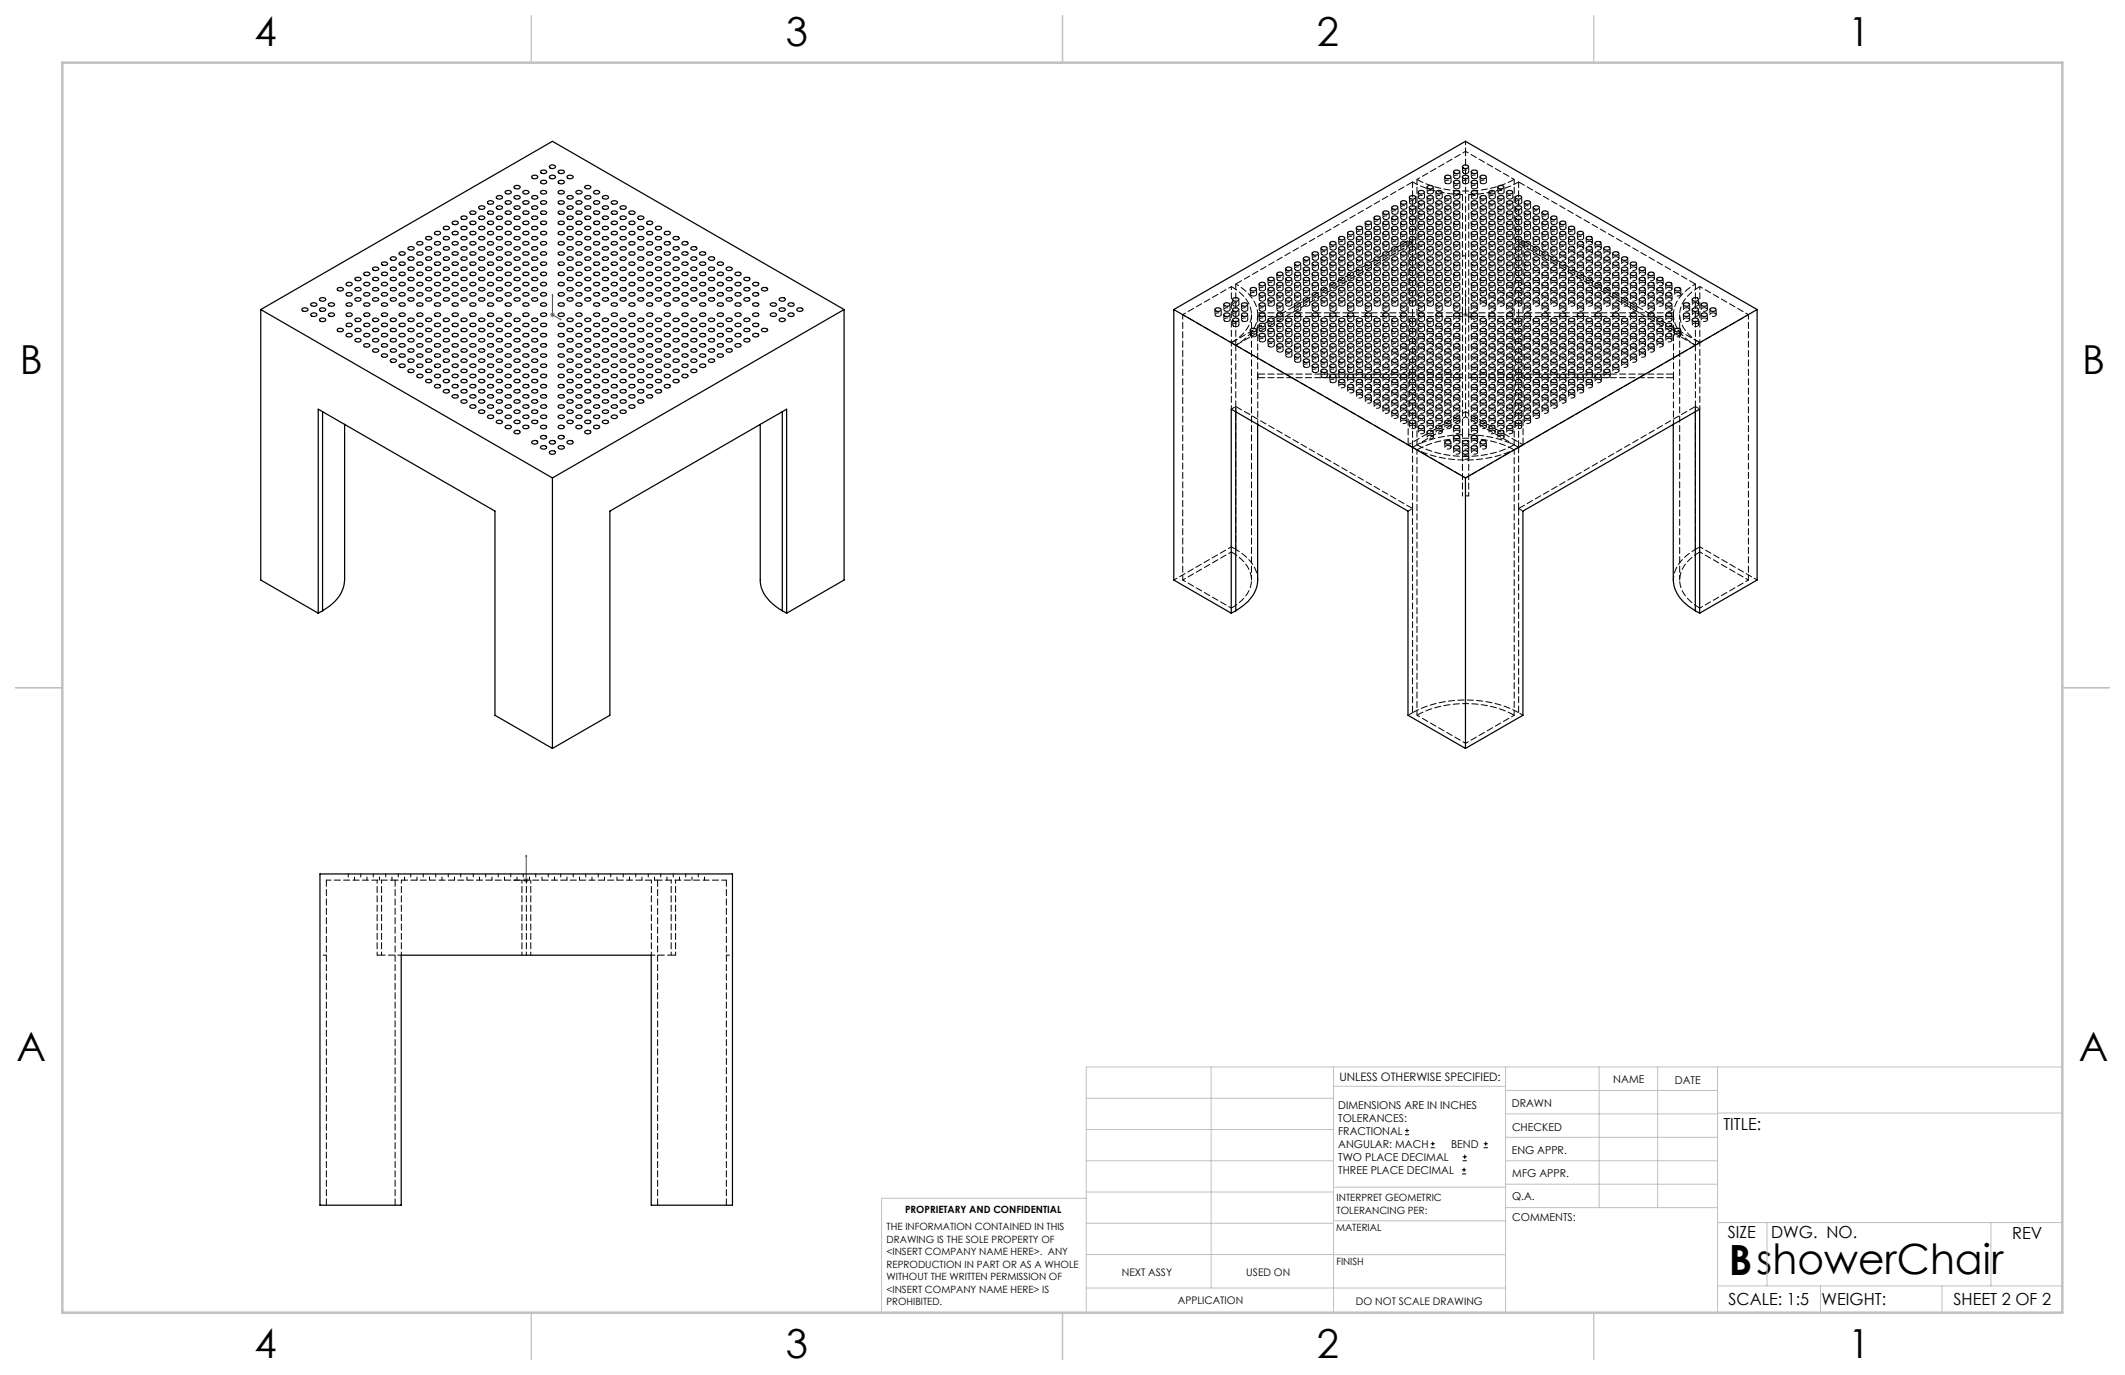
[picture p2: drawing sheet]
<svg xmlns="http://www.w3.org/2000/svg" width="432mm" height="279mm" viewBox="0 0 432 279" stroke-linecap="round" stroke-linejoin="round" font-family="sans-serif">
<defs><g id="words">
<text font-size="8.5" x="351.3" y="259">BshowerChair</text>
<g font-size="8.1">
<text x="51.7" y="9.3">4</text>
<text x="159.7" y="9.3">3</text>
<text x="267.6" y="9.3">2</text>
<text x="375.6" y="9.3">1</text>
<text x="4" y="76">B</text>
<text x="423.1" y="76">B</text>
<text x="3.3" y="215.7">A</text>
<text x="422.4" y="215.7">A</text>
<text x="51.7" y="276">4</text>
<text x="159.7" y="276">3</text>
<text x="267.6" y="276">2</text>
<text x="375.6" y="276">1</text>
</g>
<g font-size="3.4">
<text x="350.2" y="229.5">TITLE:</text>
<text x="351.1" y="251.6">SIZE</text>
<text x="359.9" y="251.6">DWG. NO.</text>
<text x="408.9" y="251.7">REV</text>
<text x="351.2" y="265.2">SCALE: 1:5</text>
<text x="370.1" y="265.3">WEIGHT:</text>
<text x="396.9" y="265.2">SHEET 2 OF 2</text>
</g>
<text font-size="2.4" x="272.2" y="219.7">UNLESS OTHERWISE SPECIFIED:</text>
<g font-size="2.2">
<text x="327.8" y="220.1">NAME</text>
<text x="340.3" y="220.2">DATE</text>
<text x="271.9" y="225.3">DIMENSIONS ARE IN INCHES</text>
<text x="271.9" y="227.9">TOLERANCES:</text>
<text x="307.2" y="224.9">DRAWN</text>
<text x="271.9" y="230.6">FRACTIONAL</text>
<text x="271.9" y="233.2">ANGULAR: MACH</text>
<text x="294.9" y="233.2">BEND</text>
<text x="307.3" y="229.8">CHECKED</text>
<text x="271.9" y="235.9">TWO PLACE DECIMAL</text>
<text x="271.9" y="238.5">THREE PLACE DECIMAL</text>
<text x="307.2" y="234.5">ENG APPR.</text>
<text x="307.3" y="239.2">MFG APPR.</text>
<text x="307.3" y="243.9">Q.A.</text>
<text x="307.3" y="248.1">COMMENTS:</text>
</g>
<g font-size="2.1">
<text x="227.9" y="259.2">NEXT ASSY</text>
<text x="253.3" y="259.2">USED ON</text>
<text x="239.3" y="265">APPLICATION</text>
<text x="275.5" y="265.1">DO NOT SCALE DRAWING</text>
</g>
<g font-size="2">
<text x="271.6" y="244.1">INTERPRET GEOMETRIC</text>
<text x="180.2" y="250">THE INFORMATION CONTAINED IN THIS</text>
<text x="183.9" y="246.4">PROPRIETARY AND CONFIDENTIAL</text>
<text x="271.5" y="250.2">MATERIAL</text>
<text x="271.6" y="246.6">TOLERANCING PER:</text>
<text x="180.2" y="252.5">DRAWING IS THE SOLE PROPERTY OF</text>
<text x="180.2" y="255.1">&lt;INSERT COMPANY NAME HERE&gt;. ANY</text>
<text x="180.2" y="257.6">REPRODUCTION IN PART OR AS A WHOLE</text>
<text x="271.5" y="257">FINISH</text>
<text x="180.2" y="260.1">WITHOUT THE WRITTEN PERMISSION OF</text>
<text x="180.2" y="262.6">&lt;INSERT COMPANY NAME HERE&gt; IS</text>
<text x="180.2" y="265.2">PROHIBITED.</text>
</g>
</g></defs>
<g fill="none" stroke="#000" stroke-width=".2">
<path d="M285.5 230.6h.8M285.5 229.7h.8M285.9 229.3v.9M290.7 233.2h.8M290.7 232.4h.8M291.1 232v.8M297.1 238.5h.8M297.1 237.7h.8M297.2 235.9h.9M297.2 235.1h.9M297.5 237.3v.8M297.6 234.6v.9"/>
<path d="M301.5 233.2h.8M301.5 232.4h.8M301.9 232v.8"/>
</g>
<path d="M112.3 59.8v.3zM112.3 59.8v4.2l1.7 1M297.8 59.8l.1 .3zM297.8 59.8v4.2l1.8 1M113.8 64.8l.2 .2zM299.4 64.8l.2 .2zM104.4 178.9l.3-.1v.1zM106.9 173.8l.1 .3h-.1zM106.9 173.8v5.1h-2.5" fill="none" stroke="#00f" stroke-width=".2"/>
<path d="M111.8 64h.9M111.9 63.6l.7 .7M112.3 63.5v1M112.6 63.6l-.7 .7M297.3 64h1M297.4 63.6l.7 .7M297.8 63.5v1M298.1 63.6l-.7 .7M106.4 178.9h1.1M106.6 178.5l.7 .7M106.9 178.4v1M107.3 178.5l-.7 .7" fill="none" stroke="#808080" stroke-width=".2"/>
<g fill="none" stroke="#c0c0c0" stroke-width=".2">
<path d="M246.1 216.8v44.9M271 216.8v49.9M305.9 216.8v49.9M324.9 216.8v28.6M336.8 216.8v28.6M349 216.8v49.9M419.1 216.8h-198.4v49.9M220.7 235.9h50.3M220.7 229.5h50.3M220.7 223.2h50.3M271 220.7h34.9M305.9 231.1h43.1"/>
<path d="M305.9 226.3h43.1M305.9 221.6h43.1M305.9 235.9h43.1M349 226.2h70.1M220.7 248.6h50.3M220.7 242.2h50.3M220.7 254.9h50.3M220.7 243.5h-41.6v23.2M271 255h34.9M271 248.1h35M271 241.2h35M305.9 240.6h43.1"/>
<path d="M306 245.4h43M349 248.4h70.1M359.1 248.4v12.9M404.6 248.4v12.9M220.7 261.7h85.2M349 261.3h70.1M369.9 261.3v5.4M394.6 261.3v5.4"/>
</g>
<path d="M108 3.2v9.5M215.9 3.2v9.5M323.8 3.2v9.5M3.1 139.7h9.6M419.1 139.7h9.5M108 266.7v9.6M215.9 266.7v9.6M323.8 266.7v9.6" fill="none" stroke="#c0c0c0" stroke-width=".25"/>
<path d="M12.7 12.7h406.4v254h-406.4z" fill="none" stroke="#c0c0c0" stroke-width=".5"/>
<path d="M113.8 64.8l.2 .2zM112.3 59.8v.3zM299.4 64.8l.2 .2zM297.8 59.8l.1 .3zM104.4 178.9h.3v-.1zM106.9 173.8v.3h.1z" fill="#00f"/>
<g fill="none" stroke="#000" stroke-width=".25">
<path d="M102.8 38.8a.69 .69 0 0 1 1.1 .4 .71 .71 0 0 1-1.2-.2zM104.5 37.9a.73 .73 0 0 1 1.2 .2 .73 .73 0 0 1-1.2-.2zM106.3 38.8a.71 .71 0 0 1 1.2 .4 .71 .71 0 0 1-1.2-.2zM108.1 35.7a.67 .67 0 0 1 1.2 .4 .68 .68 0 0 1-.7 .2 .68 .68 0 0 1-.5-.4zM108.1 39.9a.65 .65 0 0 1 .7-.2 .65 .65 0 0 1 .5 .5 .7 .7 0 0 1-1.2-.2zM109.9 36.8a.65 .65 0 0 1 1.2 .3 .68 .68 0 0 1-.7 .3 .68 .68 0 0 1-.5-.5zM109.9 38.8a.67 .67 0 0 1 1.2 .4 .68 .68 0 0 1-.7 .2 .68 .68 0 0 1-.5-.4zM109.9 34.7a.65 .65 0 0 1 .7-.2 .65 .65 0 0 1 .5 .5 .7 .7 0 0 1-1.2-.2zM111.7 33.7a.65 .65 0 0 1 1.2 .3 .68 .68 0 0 1-.7 .3 .68 .68 0 0 1-.5-.5zM111.7 35.7a.67 .67 0 0 1 1.2 .4 .68 .68 0 0 1-.7 .2 .68 .68 0 0 1-.5-.4zM113.4 36.9a.71 .71 0 0 1 1.3 .2 .71 .71 0 0 1-1.3-.2zM113.5 38.8a.69 .69 0 0 1 1.2 .4 .71 .71 0 0 1-1.3-.2z"/>
<path d="M113.5 34.7a.66 .66 0 0 1 1.2 .3 .73 .73 0 0 1-1.3-.2zM115.3 35.7a.69 .69 0 0 1 1.2 .4 .71 .71 0 0 1-1.3-.2zM117.1 38.8a.69 .69 0 0 1 1.2 .4 .71 .71 0 0 1-1.3-.2zM118.9 39.9a.66 .66 0 0 1 1.2 .3 .73 .73 0 0 1-1.3-.2zM118.9 37.8a.69 .69 0 0 1 1.2 .3 .73 .73 0 0 1-1.3-.2zM120.7 38.8a.69 .69 0 0 1 1.1 .4 .71 .71 0 0 1-1.2-.2zM286.5 39.9a.66 .66 0 0 1 1.1 .3 .73 .73 0 0 1-1.2-.2zM288.3 38.8a.69 .69 0 0 1 1.1 .4 .71 .71 0 0 1-1.2-.2zM290.1 39.9a.66 .66 0 0 1 1.1 .3 .73 .73 0 0 1-1.2-.2zM290.1 37.8a.69 .69 0 0 1 1.1 .3 .73 .73 0 0 1-1.2-.2zM291.9 38.8a.69 .69 0 0 1 1.1 .4 .71 .71 0 0 1-1.2-.2zM293.7 35.7a.69 .69 0 0 1 1.1 .4 .71 .71 0 0 1-1.2-.2z"/>
<path d="M295.5 36.8a.67 .67 0 0 1 1.1 .3 .71 .71 0 0 1-1.2-.2zM295.5 38.8a.69 .69 0 0 1 1.1 .4 .71 .71 0 0 1-1.2-.2zM295.5 34.7a.66 .66 0 0 1 1.1 .3 .73 .73 0 0 1-1.2-.2zM297.2 33.8a.71 .71 0 0 1 1.2 .2 .71 .71 0 0 1-1.2-.2zM297.3 35.7a.69 .69 0 0 1 1.1 .4 .71 .71 0 0 1-1.2-.2zM299 38.8a.71 .71 0 0 1 1.2 .4 .71 .71 0 0 1-1.2-.2zM299 36.8a.69 .69 0 0 1 1.2 .3 .71 .71 0 0 1-1.2-.2zM299 34.7a.68 .68 0 0 1 1.2 .3 .73 .73 0 0 1-1.2-.2zM300.8 39.9a.68 .68 0 0 1 1.2 .3 .73 .73 0 0 1-1.2-.2zM300.8 35.7a.71 .71 0 0 1 1.2 .4 .71 .71 0 0 1-1.2-.2zM302.6 38.8a.67 .67 0 0 1 1.2 .4 .68 .68 0 0 1-.7 .2 .68 .68 0 0 1-.5-.4zM304.4 39.9a.65 .65 0 0 1 .7-.2 .65 .65 0 0 1 .5 .5 .7 .7 0 0 1-1.2-.2z"/>
<path d="M304.4 37.8a.67 .67 0 0 1 1.2 .3 .7 .7 0 0 1-1.2-.2zM306.2 38.8a.69 .69 0 0 1 1.2 .4 .71 .71 0 0 1-1.3-.2zM308 39.9a.66 .66 0 0 1 1.2 .3 .73 .73 0 0 1-1.3-.2zM68.6 58.6a.65 .65 0 0 1 .7-.2 .65 .65 0 0 1 .4 .5 .7 .7 0 0 1-1.2-.2zM70.4 57.5a.65 .65 0 0 1 1.1 .3 .68 .68 0 0 1-.6 .3 .68 .68 0 0 1-.6-.5zM70.4 59.6a.67 .67 0 0 1 1.1 .3 .68 .68 0 0 1-.6 .3 .68 .68 0 0 1-.6-.5zM72.1 56.6a.73 .73 0 0 1 1.2 .2 .73 .73 0 0 1-1.2-.2zM72.1 58.7a.85 .85 0 0 1 1.3 0 .69 .69 0 0 1-.7 .4 .69 .69 0 0 1-.6-.4zM74 57.5a.67 .67 0 0 1 1.1 .3 .71 .71 0 0 1-1.2-.2zM74 55.5a.67 .67 0 0 1 1.1 .2 .71 .71 0 0 1-1.2-.1zM74 59.6a.69 .69 0 0 1 1.1 .3 .71 .71 0 0 1-1.2-.2zM75.7 56.6a.73 .73 0 0 1 1.2 .2 .73 .73 0 0 1-1.2-.2z"/>
<path d="M75.7 58.7a.85 .85 0 0 1 1.3 0 .69 .69 0 0 1-.7 .4 .69 .69 0 0 1-.6-.4zM75.8 54.4a.69 .69 0 0 1 1.1 .3 .71 .71 0 0 1-1.2-.2zM77.5 57.6a.71 .71 0 0 1 1.2 .2 .71 .71 0 0 1-1.2-.2zM77.5 53.5a.73 .73 0 0 1 1.2 .2 .73 .73 0 0 1-1.2-.2zM77.5 55.6a.71 .71 0 0 1 1.2 .1 .71 .71 0 0 1-1.2-.1zM77.6 59.6a.69 .69 0 0 1 1.1 .3 .71 .71 0 0 1-1.2-.2zM79.3 58.7a.81 .81 0 0 1 1.2 0 .66 .66 0 0 1-.6 .4 .66 .66 0 0 1-.6-.4zM79.3 56.6a.73 .73 0 0 1 1.2 .2 .73 .73 0 0 1-1.2-.2zM79.3 52.5a.71 .71 0 0 1 1.2 .1 .71 .71 0 0 1-1.2-.1zM79.4 54.4a.69 .69 0 0 1 1.1 .3 .71 .71 0 0 1-1.2-.2zM81.1 55.6a.71 .71 0 0 1 1.2 .1 .71 .71 0 0 1-1.2-.1zM81.1 53.5a.73 .73 0 0 1 1.2 .2 .73 .73 0 0 1-1.2-.2z"/>
<path d="M81.1 51.4a.73 .73 0 0 1 1.2 .2 .85 .85 0 0 1-1.2-.1zM81.2 59.6a.69 .69 0 0 1 1.1 .3 .71 .71 0 0 1-1.2-.2zM81.2 57.5a.67 .67 0 0 1 1.1 .3 .71 .71 0 0 1-1.2-.2zM83 56.5a.69 .69 0 0 1 1.1 .3 .73 .73 0 0 1-1.2-.2zM83 58.6a.66 .66 0 0 1 1.1 .3 .73 .73 0 0 1-1.2-.2zM83 54.4a.69 .69 0 0 1 1.1 .3 .71 .71 0 0 1-1.2-.2zM83 50.3a.67 .67 0 0 1 1.1 .3 .71 .71 0 0 1-1.2-.2zM83 52.4a.67 .67 0 0 1 1.1 .2 .71 .71 0 0 1-1.2-.1zM84.8 57.5a.69 .69 0 0 1 1.1 .3 .71 .71 0 0 1-1.2-.2zM84.8 59.6a.71 .71 0 0 1 1.1 .3 .71 .71 0 0 1-1.2-.2zM84.8 49.2a.71 .71 0 0 1 1.1 .3 .71 .71 0 0 1-1.2-.1zM84.8 55.5a.69 .69 0 0 1 1.1 .2 .71 .71 0 0 1-1.2-.1z"/>
<path d="M84.8 51.3a.71 .71 0 0 1 1.1 .3 .85 .85 0 0 1-1.2-.1zM84.8 53.4a.68 .68 0 0 1 1.1 .3 .73 .73 0 0 1-1.2-.2zM86.6 58.6a.68 .68 0 0 1 1.1 .3 .73 .73 0 0 1-1.2-.2zM86.6 50.3a.69 .69 0 0 1 1.1 .3 .71 .71 0 0 1-1.2-.2zM86.6 48.2a.71 .71 0 0 1 1.1 .3 .73 .73 0 0 1-1.2-.2zM86.6 54.4a.71 .71 0 0 1 1.1 .3 .71 .71 0 0 1-1.2-.2zM86.6 56.5a.71 .71 0 0 1 1.1 .3 .73 .73 0 0 1-1.2-.2zM86.6 52.4a.69 .69 0 0 1 1.1 .2 .71 .71 0 0 1-1.2-.1zM88.4 59.6a.67 .67 0 0 1 1.1 .3 .68 .68 0 0 1-.7 .3 .68 .68 0 0 1-.5-.5zM88.4 47.2a.65 .65 0 0 1 1.1 .2 .68 .68 0 0 1-.7 .3 .68 .68 0 0 1-.5-.4zM88.4 51.3a.67 .67 0 0 1 1.1 .3 .81 .81 0 0 1-1.2-.1zM88.4 49.2a.67 .67 0 0 1 1.1 .3 .68 .68 0 0 1-.7 .3 .68 .68 0 0 1-.5-.4z"/>
<path d="M88.4 55.5a.65 .65 0 0 1 1.1 .2 .68 .68 0 0 1-.7 .3 .68 .68 0 0 1-.5-.4zM88.4 57.5a.65 .65 0 0 1 1.1 .3 .68 .68 0 0 1-.7 .3 .68 .68 0 0 1-.5-.5zM88.4 53.4a.65 .65 0 0 1 .6-.2 .65 .65 0 0 1 .5 .5 .7 .7 0 0 1-1.2-.2zM90.2 58.6a.65 .65 0 0 1 .6-.2 .65 .65 0 0 1 .5 .5 .7 .7 0 0 1-1.2-.2zM90.2 46.1a.67 .67 0 0 1 1.1 .3 .67 .67 0 0 1-.7 .3 .67 .67 0 0 1-.5-.5zM90.2 48.2a.67 .67 0 0 1 1.1 .3 .7 .7 0 0 1-1.2-.2zM90.2 52.4a.65 .65 0 0 1 1.1 .2 .68 .68 0 0 1-.7 .3 .68 .68 0 0 1-.5-.4zM90.2 50.3a.65 .65 0 0 1 1.1 .3 .68 .68 0 0 1-.7 .2 .68 .68 0 0 1-.5-.4zM90.2 56.5a.67 .67 0 0 1 1.1 .3 .7 .7 0 0 1-1.2-.2zM90.2 54.4a.67 .67 0 0 1 1.1 .3 .68 .68 0 0 1-.7 .3 .68 .68 0 0 1-.5-.5zM91.9 47.3a.71 .71 0 0 1 1.2 .1 .71 .71 0 0 1-1.2-.1zM91.9 45.2a.71 .71 0 0 1 1.2 .2 .71 .71 0 0 1-1.2-.2z"/>
<path d="M91.9 53.5a.73 .73 0 0 1 1.2 .2 .73 .73 0 0 1-1.2-.2zM91.9 51.4a.73 .73 0 0 1 1.2 .2 .73 .73 0 0 1-1.2-.2zM91.9 57.6a.71 .71 0 0 1 1.2 .2 .71 .71 0 0 1-1.2-.2zM91.9 55.6a.71 .71 0 0 1 1.2 .1 .71 .71 0 0 1-1.2-.1zM92 59.6a.69 .69 0 0 1 1.1 .3 .71 .71 0 0 1-1.2-.2zM92 49.2a.69 .69 0 0 1 1.1 .3 .71 .71 0 0 1-1.2-.1zM93.8 48.2a.69 .69 0 0 1 1.1 .3 .73 .73 0 0 1-1.2-.2zM93.8 50.3a.67 .67 0 0 1 1.1 .3 .71 .71 0 0 1-1.2-.2zM93.8 46.1a.69 .69 0 0 1 1.1 .3 .7 .7 0 0 1-.7 .3 .7 .7 0 0 1-.5-.5zM93.8 44a.69 .69 0 0 1 1.1 .3 .71 .71 0 0 1-1.2-.1zM93.8 54.4a.69 .69 0 0 1 1.1 .3 .71 .71 0 0 1-1.2-.2zM93.8 52.4a.67 .67 0 0 1 1.1 .2 .71 .71 0 0 1-1.2-.1z"/>
<path d="M93.8 58.6a.66 .66 0 0 1 1.1 .3 .73 .73 0 0 1-1.2-.2zM93.8 56.5a.69 .69 0 0 1 1.1 .3 .73 .73 0 0 1-1.2-.2zM95.5 47.3a.71 .71 0 0 1 1.2 .1 .71 .71 0 0 1-1.2-.1zM95.5 43.1a.73 .73 0 0 1 1.2 .2 .73 .73 0 0 1-1.2-.2zM95.5 45.2a.71 .71 0 0 1 1.2 .2 .71 .71 0 0 1-1.2-.2zM95.5 55.6a.71 .71 0 0 1 1.2 .1 .71 .71 0 0 1-1.2-.1zM95.5 53.5a.73 .73 0 0 1 1.2 .2 .73 .73 0 0 1-1.2-.2zM95.5 57.6a.71 .71 0 0 1 1.2 .2 .71 .71 0 0 1-1.2-.2zM95.6 49.2a.69 .69 0 0 1 1.1 .3 .71 .71 0 0 1-1.2-.1zM95.6 51.3a.69 .69 0 0 1 1.1 .3 .81 .81 0 0 1-1.2-.1zM95.6 59.6a.69 .69 0 0 1 1.1 .3 .71 .71 0 0 1-1.2-.2zM97.3 50.4a.71 .71 0 0 1 1.2 .2 .71 .71 0 0 1-1.2-.2z"/>
<path d="M97.3 48.3a.73 .73 0 0 1 1.2 .2 .73 .73 0 0 1-1.2-.2zM97.3 52.5a.71 .71 0 0 1 1.2 .1 .71 .71 0 0 1-1.2-.1zM97.3 46.2a.73 .73 0 0 1 1.2 .2 .7 .7 0 0 1-.7 .3 .7 .7 0 0 1-.5-.5zM97.3 56.6a.73 .73 0 0 1 1.2 .2 .73 .73 0 0 1-1.2-.2zM97.3 58.7a.85 .85 0 0 1 1.2 0 .69 .69 0 0 1-.6 .4 .69 .69 0 0 1-.6-.4zM97.3 42.1a.71 .71 0 0 1 1.2 .2 .71 .71 0 0 1-1.2-.2zM97.4 44a.69 .69 0 0 1 1.1 .3 .71 .71 0 0 1-1.2-.1zM97.4 54.4a.69 .69 0 0 1 1.1 .3 .71 .71 0 0 1-1.2-.2zM99.1 51.4a.73 .73 0 0 1 1.2 .2 .81 .81 0 0 1-1.2-.1zM99.1 53.5a.73 .73 0 0 1 1.2 .2 .73 .73 0 0 1-1.2-.2zM99.1 45.2a.71 .71 0 0 1 1.2 .2 .71 .71 0 0 1-1.2-.2zM99.1 47.3a.71 .71 0 0 1 1.2 .1 .71 .71 0 0 1-1.2-.1z"/>
<path d="M99.1 57.6a.71 .71 0 0 1 1.2 .2 .71 .71 0 0 1-1.2-.2zM99.1 55.6a.71 .71 0 0 1 1.2 .1 .71 .71 0 0 1-1.2-.1zM99.1 43.1a.73 .73 0 0 1 1.2 .2 .73 .73 0 0 1-1.2-.2zM99.2 49.2a.69 .69 0 0 1 1.1 .3 .71 .71 0 0 1-1.2-.1zM99.2 59.6a.69 .69 0 0 1 1.1 .3 .71 .71 0 0 1-1.2-.2zM99.2 40.9a.69 .69 0 0 1 1.1 .3 .71 .71 0 0 1-1.2-.1zM100.9 50.4a.71 .71 0 0 1 1.2 .2 .71 .71 0 0 1-1.2-.2zM100.9 52.5a.71 .71 0 0 1 1.2 .1 .71 .71 0 0 1-1.2-.1zM100.9 46.2a.73 .73 0 0 1 1.2 .2 .7 .7 0 0 1-.7 .3 .7 .7 0 0 1-.5-.5zM100.9 48.3a.73 .73 0 0 1 1.2 .2 .73 .73 0 0 1-1.2-.2zM100.9 58.7a.81 .81 0 0 1 1.2 0 .66 .66 0 0 1-.6 .4 .66 .66 0 0 1-.6-.4zM100.9 56.6a.73 .73 0 0 1 1.2 .2 .73 .73 0 0 1-1.2-.2z"/>
<path d="M100.9 42.1a.71 .71 0 0 1 1.2 .2 .71 .71 0 0 1-1.2-.2zM100.9 40a.7 .7 0 0 1 .6-.3 .7 .7 0 0 1 .6 .5 .73 .73 0 0 1-1.2-.2zM101 54.4a.69 .69 0 0 1 1.1 .3 .71 .71 0 0 1-1.2-.2zM101 44a.69 .69 0 0 1 1.1 .3 .71 .71 0 0 1-1.2-.1zM102.8 51.3a.69 .69 0 0 1 1.1 .3 .85 .85 0 0 1-1.3-.1zM102.8 53.4a.66 .66 0 0 1 1.1 .3 .73 .73 0 0 1-1.2-.2zM102.8 47.2a.67 .67 0 0 1 1.1 .2 .71 .71 0 0 1-1.2-.1zM102.8 49.2a.69 .69 0 0 1 1.1 .3 .71 .71 0 0 1-1.2-.1zM102.8 59.6a.69 .69 0 0 1 1.1 .3 .71 .71 0 0 1-1.2-.2zM102.8 55.5a.67 .67 0 0 1 1.1 .2 .71 .71 0 0 1-1.2-.1zM102.8 57.5a.67 .67 0 0 1 1.1 .3 .71 .71 0 0 1-1.2-.2zM102.8 43a.69 .69 0 0 1 1.1 .3 .73 .73 0 0 1-1.2-.2z"/>
<path d="M102.8 45.1a.67 .67 0 0 1 1.1 .3 .71 .71 0 0 1-1.2-.2zM102.8 40.9a.69 .69 0 0 1 1.1 .3 .71 .71 0 0 1-1.2-.1zM104.5 52.5a.71 .71 0 0 1 1.2 .1 .71 .71 0 0 1-1.2-.1zM104.5 48.3a.73 .73 0 0 1 1.2 .2 .73 .73 0 0 1-1.2-.2zM104.5 50.4a.71 .71 0 0 1 1.2 .2 .71 .71 0 0 1-1.2-.2zM104.5 56.6a.73 .73 0 0 1 1.2 .2 .73 .73 0 0 1-1.2-.2zM104.5 58.7a.81 .81 0 0 1 1.2 0 .66 .66 0 0 1-.6 .4 .66 .66 0 0 1-.6-.4zM104.5 46.2a.73 .73 0 0 1 1.2 .2 .7 .7 0 0 1-.7 .3 .7 .7 0 0 1-.5-.5zM104.5 40a.7 .7 0 0 1 .6-.3 .7 .7 0 0 1 .6 .5 .73 .73 0 0 1-1.2-.2zM104.5 42.1a.71 .71 0 0 1 1.2 .2 .71 .71 0 0 1-1.2-.2zM104.6 54.4a.69 .69 0 0 1 1.1 .3 .71 .71 0 0 1-1.2-.2zM104.6 44a.69 .69 0 0 1 1.1 .3 .71 .71 0 0 1-1.2-.1z"/>
<path d="M106.3 53.4a.68 .68 0 0 1 1.2 .3 .73 .73 0 0 1-1.2-.2zM106.3 55.5a.69 .69 0 0 1 1.2 .2 .71 .71 0 0 1-1.2-.1zM106.3 49.2a.71 .71 0 0 1 1.2 .3 .71 .71 0 0 1-1.2-.1zM106.3 51.3a.71 .71 0 0 1 1.2 .3 .85 .85 0 0 1-1.3-.1zM106.3 59.6a.71 .71 0 0 1 1.2 .3 .71 .71 0 0 1-1.2-.2zM106.3 57.5a.69 .69 0 0 1 1.2 .3 .71 .71 0 0 1-1.2-.2zM106.3 45.1a.69 .69 0 0 1 1.2 .3 .71 .71 0 0 1-1.2-.2zM106.3 43a.71 .71 0 0 1 1.2 .3 .73 .73 0 0 1-1.2-.2zM106.3 47.2a.69 .69 0 0 1 1.2 .2 .71 .71 0 0 1-1.2-.1zM106.3 40.9a.71 .71 0 0 1 1.2 .3 .71 .71 0 0 1-1.2-.1zM108.1 54.4a.67 .67 0 0 1 1.2 .3 .68 .68 0 0 1-.7 .3 .68 .68 0 0 1-.5-.5zM108.1 56.5a.67 .67 0 0 1 1.2 .3 .7 .7 0 0 1-1.2-.2z"/>
<path d="M108.1 50.3a.65 .65 0 0 1 1.2 .3 .68 .68 0 0 1-.7 .2 .68 .68 0 0 1-.5-.4zM108.1 52.4a.65 .65 0 0 1 1.2 .2 .68 .68 0 0 1-.7 .3 .68 .68 0 0 1-.5-.4zM108.1 58.6a.65 .65 0 0 1 .7-.2 .65 .65 0 0 1 .5 .5 .7 .7 0 0 1-1.2-.2zM108.1 46.1a.67 .67 0 0 1 1.2 .3 .67 .67 0 0 1-.7 .3 .67 .67 0 0 1-.5-.5zM108.1 44a.67 .67 0 0 1 1.2 .3 .68 .68 0 0 1-.7 .3 .68 .68 0 0 1-.5-.4zM108.1 48.2a.67 .67 0 0 1 1.2 .3 .7 .7 0 0 1-1.2-.2zM108.1 42a.65 .65 0 0 1 1.2 .3 .68 .68 0 0 1-.7 .2 .68 .68 0 0 1-.5-.4zM109.9 55.5a.65 .65 0 0 1 1.2 .2 .68 .68 0 0 1-.7 .3 .68 .68 0 0 1-.5-.4zM109.9 57.5a.65 .65 0 0 1 1.2 .3 .68 .68 0 0 1-.7 .3 .68 .68 0 0 1-.5-.5zM109.9 51.3a.67 .67 0 0 1 1.2 .3 .81 .81 0 0 1-1.3-.1zM109.9 53.4a.65 .65 0 0 1 .7-.2 .65 .65 0 0 1 .5 .5 .7 .7 0 0 1-1.2-.2zM109.9 59.6a.67 .67 0 0 1 1.2 .3 .68 .68 0 0 1-.7 .3 .68 .68 0 0 1-.5-.5z"/>
<path d="M109.9 45.1a.65 .65 0 0 1 1.2 .3 .68 .68 0 0 1-.7 .3 .68 .68 0 0 1-.5-.5zM109.9 49.2a.67 .67 0 0 1 1.2 .3 .68 .68 0 0 1-.7 .3 .68 .68 0 0 1-.5-.4zM109.9 47.2a.65 .65 0 0 1 1.2 .2 .68 .68 0 0 1-.7 .3 .68 .68 0 0 1-.5-.4zM109.9 43a.67 .67 0 0 1 1.2 .3 .7 .7 0 0 1-1.2-.2zM109.9 40.9a.67 .67 0 0 1 1.2 .3 .68 .68 0 0 1-.7 .3 .68 .68 0 0 1-.5-.4zM113.4 57.6a.71 .71 0 0 1 1.3 .2 .71 .71 0 0 1-1.3-.2zM113.4 53.5a.73 .73 0 0 1 1.3 .2 .73 .73 0 0 1-1.3-.2zM113.4 55.6a.71 .71 0 0 1 1.3 .1 .71 .71 0 0 1-1.3-.1zM113.4 47.3a.71 .71 0 0 1 1.3 .1 .71 .71 0 0 1-1.3-.1zM113.4 45.2a.71 .71 0 0 1 1.3 .2 .71 .71 0 0 1-1.3-.2zM113.4 43.1a.73 .73 0 0 1 1.3 .2 .73 .73 0 0 1-1.3-.2zM113.5 59.6a.69 .69 0 0 1 1.2 .3 .71 .71 0 0 1-1.3-.2z"/>
<path d="M113.5 40.9a.69 .69 0 0 1 1.2 .3 .71 .71 0 0 1-1.3-.1zM113.5 51.3a.69 .69 0 0 1 1.2 .3 .81 .81 0 0 1-1.3-.1zM113.5 49.2a.69 .69 0 0 1 1.2 .3 .71 .71 0 0 1-1.3-.1zM115.2 58.7a.85 .85 0 0 1 1.3 0 .69 .69 0 0 1-.7 .4 .69 .69 0 0 1-.6-.4zM115.2 52.5a.71 .71 0 0 1 1.3 .1 .71 .71 0 0 1-1.3-.1zM115.2 56.6a.73 .73 0 0 1 1.3 .2 .73 .73 0 0 1-1.3-.2zM115.2 40a.7 .7 0 0 1 .7-.3 .7 .7 0 0 1 .6 .5 .73 .73 0 0 1-1.3-.2zM115.2 42.1a.71 .71 0 0 1 1.3 .2 .71 .71 0 0 1-1.3-.2zM115.2 48.3a.73 .73 0 0 1 1.3 .2 .73 .73 0 0 1-1.3-.2zM115.2 50.4a.71 .71 0 0 1 1.3 .2 .71 .71 0 0 1-1.3-.2zM115.2 46.2a.73 .73 0 0 1 1.3 .2 .7 .7 0 0 1-.7 .3 .7 .7 0 0 1-.6-.5zM115.3 54.4a.69 .69 0 0 1 1.2 .3 .71 .71 0 0 1-1.3-.2z"/>
<path d="M115.3 44a.69 .69 0 0 1 1.2 .3 .71 .71 0 0 1-1.3-.1zM117 47.3a.71 .71 0 0 1 1.3 .1 .71 .71 0 0 1-1.3-.1zM117 45.2a.71 .71 0 0 1 1.3 .2 .71 .71 0 0 1-1.3-.2zM117.1 55.5a.67 .67 0 0 1 1.2 .2 .71 .71 0 0 1-1.3-.1zM117.1 53.4a.66 .66 0 0 1 1.2 .3 .73 .73 0 0 1-1.3-.2zM117.1 57.5a.67 .67 0 0 1 1.2 .3 .71 .71 0 0 1-1.3-.2zM117.1 40.9a.69 .69 0 0 1 1.2 .3 .71 .71 0 0 1-1.3-.1zM117.1 43a.69 .69 0 0 1 1.2 .3 .73 .73 0 0 1-1.3-.2zM117.1 59.6a.69 .69 0 0 1 1.2 .3 .71 .71 0 0 1-1.3-.2zM117.1 49.2a.69 .69 0 0 1 1.2 .3 .71 .71 0 0 1-1.3-.1zM117.1 51.3a.69 .69 0 0 1 1.2 .3 .81 .81 0 0 1-1.3-.1zM118.8 46.2a.73 .73 0 0 1 1.3 .2 .7 .7 0 0 1-.7 .3 .7 .7 0 0 1-.6-.5z"/>
<path d="M118.9 54.4a.69 .69 0 0 1 1.2 .3 .71 .71 0 0 1-1.3-.2zM118.9 56.5a.69 .69 0 0 1 1.2 .3 .73 .73 0 0 1-1.3-.2zM118.9 42a.67 .67 0 0 1 1.2 .3 .71 .71 0 0 1-1.3-.2zM118.9 44a.69 .69 0 0 1 1.2 .3 .71 .71 0 0 1-1.3-.1zM118.9 58.6a.66 .66 0 0 1 1.2 .3 .73 .73 0 0 1-1.3-.2zM118.9 50.3a.67 .67 0 0 1 1.2 .3 .71 .71 0 0 1-1.3-.2zM118.9 52.4a.67 .67 0 0 1 1.2 .2 .71 .71 0 0 1-1.3-.1zM118.9 48.2a.69 .69 0 0 1 1.2 .3 .73 .73 0 0 1-1.3-.2zM120.6 55.6a.71 .71 0 0 1 1.2 .1 .71 .71 0 0 1-1.2-.1zM120.6 43.1a.73 .73 0 0 1 1.2 .2 .73 .73 0 0 1-1.2-.2zM120.6 45.2a.71 .71 0 0 1 1.2 .2 .71 .71 0 0 1-1.2-.2zM120.6 57.6a.71 .71 0 0 1 1.2 .2 .71 .71 0 0 1-1.2-.2z"/>
<path d="M120.6 51.4a.73 .73 0 0 1 1.2 .2 .81 .81 0 0 1-1.2-.1zM120.6 53.5a.73 .73 0 0 1 1.2 .2 .73 .73 0 0 1-1.2-.2zM120.6 47.3a.71 .71 0 0 1 1.2 .1 .71 .71 0 0 1-1.2-.1zM120.7 59.6a.69 .69 0 0 1 1.1 .3 .71 .71 0 0 1-1.2-.2zM120.7 40.9a.69 .69 0 0 1 1.1 .3 .71 .71 0 0 1-1.2-.1zM120.7 49.2a.69 .69 0 0 1 1.1 .3 .71 .71 0 0 1-1.2-.1zM122.4 58.7a.81 .81 0 0 1 1.2 0 .66 .66 0 0 1-.6 .4 .66 .66 0 0 1-.6-.4zM122.4 42.1a.71 .71 0 0 1 1.2 .2 .71 .71 0 0 1-1.2-.2zM122.4 46.2a.73 .73 0 0 1 1.2 .2 .7 .7 0 0 1-.6 .3 .7 .7 0 0 1-.6-.5zM122.4 40a.7 .7 0 0 1 .7-.3 .7 .7 0 0 1 .5 .5 .73 .73 0 0 1-1.2-.2zM122.4 56.6a.73 .73 0 0 1 1.2 .2 .73 .73 0 0 1-1.2-.2zM122.4 52.5a.71 .71 0 0 1 1.2 .1 .71 .71 0 0 1-1.2-.1z"/>
<path d="M122.4 50.4a.71 .71 0 0 1 1.2 .2 .71 .71 0 0 1-1.2-.2zM122.4 48.3a.73 .73 0 0 1 1.2 .2 .73 .73 0 0 1-1.2-.2zM122.5 44a.69 .69 0 0 1 1.1 .3 .71 .71 0 0 1-1.2-.1zM122.5 54.4a.69 .69 0 0 1 1.1 .3 .71 .71 0 0 1-1.2-.2zM124.2 43.1a.73 .73 0 0 1 1.2 .2 .73 .73 0 0 1-1.2-.2zM124.2 45.2a.71 .71 0 0 1 1.2 .2 .71 .71 0 0 1-1.2-.2zM124.2 47.3a.71 .71 0 0 1 1.2 .1 .71 .71 0 0 1-1.2-.1zM124.2 55.6a.71 .71 0 0 1 1.2 .1 .71 .71 0 0 1-1.2-.1zM124.2 53.5a.73 .73 0 0 1 1.2 .2 .73 .73 0 0 1-1.2-.2zM124.2 51.4a.73 .73 0 0 1 1.2 .2 .85 .85 0 0 1-1.2-.1zM124.2 57.6a.71 .71 0 0 1 1.2 .2 .71 .71 0 0 1-1.2-.2zM124.3 59.6a.69 .69 0 0 1 1.1 .3 .71 .71 0 0 1-1.2-.2z"/>
<path d="M124.3 40.9a.69 .69 0 0 1 1.1 .3 .71 .71 0 0 1-1.2-.1zM124.3 49.2a.69 .69 0 0 1 1.1 .3 .71 .71 0 0 1-1.2-.1zM126.1 44a.71 .71 0 0 1 1.1 .3 .71 .71 0 0 1-1.2-.1zM126.1 46.1a.71 .71 0 0 1 1.1 .3 .7 .7 0 0 1-.6 .3 .7 .7 0 0 1-.6-.5zM126.1 42a.69 .69 0 0 1 1.1 .3 .71 .71 0 0 1-1.2-.2zM126.1 54.4a.71 .71 0 0 1 1.1 .3 .71 .71 0 0 1-1.2-.2zM126.1 52.4a.69 .69 0 0 1 1.1 .2 .71 .71 0 0 1-1.2-.1zM126.1 48.2a.71 .71 0 0 1 1.1 .3 .73 .73 0 0 1-1.2-.2zM126.1 50.3a.69 .69 0 0 1 1.1 .3 .71 .71 0 0 1-1.2-.2zM126.1 58.6a.68 .68 0 0 1 1.1 .3 .73 .73 0 0 1-1.2-.2zM126.1 56.5a.71 .71 0 0 1 1.1 .3 .73 .73 0 0 1-1.2-.2zM127.9 45.1a.65 .65 0 0 1 1.1 .3 .68 .68 0 0 1-.6 .2 .68 .68 0 0 1-.6-.4z"/>
<path d="M127.9 47.2a.65 .65 0 0 1 1.1 .2 .68 .68 0 0 1-.6 .3 .68 .68 0 0 1-.6-.4zM127.9 43a.67 .67 0 0 1 1.1 .3 .7 .7 0 0 1-1.2-.2zM127.9 53.4a.65 .65 0 0 1 .6-.2 .65 .65 0 0 1 .5 .5 .7 .7 0 0 1-1.2-.2zM127.9 49.2a.67 .67 0 0 1 1.1 .3 .68 .68 0 0 1-.6 .3 .68 .68 0 0 1-.6-.4zM127.9 51.3a.67 .67 0 0 1 1.1 .3 .82 .82 0 0 1-1.2-.1zM127.9 59.6a.67 .67 0 0 1 1.1 .3 .68 .68 0 0 1-.6 .3 .68 .68 0 0 1-.6-.5zM127.9 55.5a.65 .65 0 0 1 1.1 .2 .68 .68 0 0 1-.6 .3 .68 .68 0 0 1-.6-.4zM127.9 57.5a.65 .65 0 0 1 1.1 .3 .68 .68 0 0 1-.6 .3 .68 .68 0 0 1-.6-.5zM129.7 46.1a.67 .67 0 0 1 1.1 .3 .67 .67 0 0 1-.7 .3 .67 .67 0 0 1-.5-.5zM129.7 48.2a.67 .67 0 0 1 1.1 .3 .7 .7 0 0 1-1.2-.2zM129.7 44a.67 .67 0 0 1 1.1 .3 .68 .68 0 0 1-.6 .3 .68 .68 0 0 1-.6-.4zM129.7 52.4a.65 .65 0 0 1 1.1 .2 .68 .68 0 0 1-.6 .3 .68 .68 0 0 1-.6-.4z"/>
<path d="M129.7 50.3a.65 .65 0 0 1 1.1 .3 .68 .68 0 0 1-.6 .2 .68 .68 0 0 1-.6-.4zM129.7 54.4a.67 .67 0 0 1 1.1 .3 .68 .68 0 0 1-.6 .3 .68 .68 0 0 1-.6-.5zM129.7 56.5a.67 .67 0 0 1 1.1 .3 .7 .7 0 0 1-1.2-.2zM129.7 58.6a.65 .65 0 0 1 .6-.2 .65 .65 0 0 1 .5 .5 .7 .7 0 0 1-1.2-.2zM131.5 47.2a.65 .65 0 0 1 1.1 .2 .68 .68 0 0 1-.6 .3 .68 .68 0 0 1-.6-.4zM131.5 49.2a.67 .67 0 0 1 1.1 .3 .68 .68 0 0 1-.6 .3 .68 .68 0 0 1-.6-.4zM131.5 45.1a.65 .65 0 0 1 1.1 .3 .68 .68 0 0 1-.6 .3 .68 .68 0 0 1-.6-.5zM131.5 51.3a.67 .67 0 0 1 1.1 .3 .81 .81 0 0 1-1.2-.1zM131.5 55.5a.65 .65 0 0 1 1.1 .2 .68 .68 0 0 1-.6 .3 .68 .68 0 0 1-.6-.4zM131.5 57.5a.65 .65 0 0 1 1.1 .3 .68 .68 0 0 1-.6 .3 .68 .68 0 0 1-.6-.5zM131.5 53.4a.65 .65 0 0 1 .6-.2 .65 .65 0 0 1 .5 .5 .7 .7 0 0 1-1.2-.2zM131.5 59.6a.67 .67 0 0 1 1.1 .3 .68 .68 0 0 1-.6 .3 .68 .68 0 0 1-.6-.5z"/>
<path d="M133.2 48.3a.73 .73 0 0 1 1.2 .2 .73 .73 0 0 1-1.2-.2zM133.2 46.2a.73 .73 0 0 1 1.2 .2 .7 .7 0 0 1-.7 .3 .7 .7 0 0 1-.5-.5zM133.2 50.4a.71 .71 0 0 1 1.2 .2 .71 .71 0 0 1-1.2-.2zM133.2 56.6a.73 .73 0 0 1 1.2 .2 .73 .73 0 0 1-1.2-.2zM133.2 58.7a.85 .85 0 0 1 1.2 0 .69 .69 0 0 1-.6 .4 .69 .69 0 0 1-.6-.4zM133.2 52.5a.71 .71 0 0 1 1.2 .1 .71 .71 0 0 1-1.2-.1zM133.3 54.4a.69 .69 0 0 1 1.1 .3 .71 .71 0 0 1-1.2-.2zM135 47.3a.71 .71 0 0 1 1.2 .1 .71 .71 0 0 1-1.2-.1zM135 55.6a.71 .71 0 0 1 1.2 .1 .71 .71 0 0 1-1.2-.1zM135 53.5a.73 .73 0 0 1 1.2 .2 .73 .73 0 0 1-1.2-.2zM135.1 49.2a.69 .69 0 0 1 1.1 .3 .71 .71 0 0 1-1.2-.1zM135.1 57.5a.67 .67 0 0 1 1.1 .3 .71 .71 0 0 1-1.2-.2z"/>
<path d="M135.1 59.6a.69 .69 0 0 1 1.1 .3 .71 .71 0 0 1-1.2-.2zM135.1 51.3a.69 .69 0 0 1 1.1 .3 .81 .81 0 0 1-1.2-.1zM136.9 48.2a.69 .69 0 0 1 1.1 .3 .73 .73 0 0 1-1.2-.2zM136.9 58.6a.66 .66 0 0 1 1.1 .3 .73 .73 0 0 1-1.2-.2zM136.9 56.5a.69 .69 0 0 1 1.1 .3 .73 .73 0 0 1-1.2-.2zM136.9 52.4a.67 .67 0 0 1 1.1 .2 .71 .71 0 0 1-1.2-.1zM136.9 50.3a.67 .67 0 0 1 1.1 .3 .71 .71 0 0 1-1.2-.2zM136.9 54.4a.69 .69 0 0 1 1.1 .3 .71 .71 0 0 1-1.2-.2zM138.6 53.5a.73 .73 0 0 1 1.2 .2 .73 .73 0 0 1-1.2-.2zM138.6 55.6a.71 .71 0 0 1 1.2 .1 .71 .71 0 0 1-1.2-.1zM138.7 59.6a.69 .69 0 0 1 1.1 .3 .71 .71 0 0 1-1.2-.2zM138.7 57.5a.67 .67 0 0 1 1.1 .3 .71 .71 0 0 1-1.2-.2z"/>
<path d="M138.7 49.2a.69 .69 0 0 1 1.1 .3 .71 .71 0 0 1-1.2-.1zM138.7 51.3a.69 .69 0 0 1 1.1 .3 .81 .81 0 0 1-1.2-.1zM140.5 58.6a.66 .66 0 0 1 1.1 .3 .73 .73 0 0 1-1.2-.2zM140.5 50.3a.67 .67 0 0 1 1.1 .3 .71 .71 0 0 1-1.2-.2zM140.5 54.4a.69 .69 0 0 1 1.1 .3 .71 .71 0 0 1-1.2-.2zM140.5 52.4a.67 .67 0 0 1 1.1 .2 .71 .71 0 0 1-1.2-.1zM140.5 56.5a.69 .69 0 0 1 1.1 .3 .73 .73 0 0 1-1.2-.2zM142.2 51.4a.73 .73 0 0 1 1.2 .2 .85 .85 0 0 1-1.3-.1zM142.2 53.5a.73 .73 0 0 1 1.2 .2 .73 .73 0 0 1-1.2-.2zM142.2 55.6a.71 .71 0 0 1 1.2 .1 .71 .71 0 0 1-1.2-.1zM142.2 57.6a.71 .71 0 0 1 1.2 .2 .71 .71 0 0 1-1.2-.2zM142.3 59.6a.69 .69 0 0 1 1.1 .3 .71 .71 0 0 1-1.2-.2z"/>
<path d="M144.1 52.4a.67 .67 0 0 1 1.1 .2 .71 .71 0 0 1-1.2-.1zM144.1 54.4a.69 .69 0 0 1 1.1 .3 .71 .71 0 0 1-1.2-.2zM144.1 56.5a.69 .69 0 0 1 1.1 .3 .73 .73 0 0 1-1.2-.2zM144.1 58.6a.66 .66 0 0 1 1.1 .3 .73 .73 0 0 1-1.2-.2zM145.8 53.4a.68 .68 0 0 1 1.2 .3 .73 .73 0 0 1-1.2-.2zM145.8 55.5a.69 .69 0 0 1 1.2 .2 .71 .71 0 0 1-1.2-.1zM145.8 57.5a.69 .69 0 0 1 1.2 .3 .71 .71 0 0 1-1.2-.2zM145.8 59.6a.71 .71 0 0 1 1.2 .3 .71 .71 0 0 1-1.2-.2zM147.6 54.4a.71 .71 0 0 1 1.2 .3 .71 .71 0 0 1-1.2-.2zM147.6 56.5a.71 .71 0 0 1 1.2 .3 .73 .73 0 0 1-1.2-.2zM147.6 58.6a.68 .68 0 0 1 1.2 .3 .73 .73 0 0 1-1.2-.2zM149.4 57.5a.65 .65 0 0 1 1.2 .3 .68 .68 0 0 1-.7 .3 .68 .68 0 0 1-.5-.5z"/>
<path d="M149.4 55.5a.65 .65 0 0 1 1.2 .2 .68 .68 0 0 1-.7 .3 .68 .68 0 0 1-.5-.4zM149.4 59.6a.67 .67 0 0 1 1.2 .3 .68 .68 0 0 1-.7 .3 .68 .68 0 0 1-.5-.5zM151.2 58.6a.65 .65 0 0 1 .7-.2 .65 .65 0 0 1 .5 .5 .7 .7 0 0 1-1.2-.2zM151.2 56.5a.67 .67 0 0 1 1.2 .3 .7 .7 0 0 1-1.2-.2zM153 59.6a.69 .69 0 0 1 1.2 .3 .71 .71 0 0 1-1.3-.2zM153 57.5a.67 .67 0 0 1 1.2 .3 .71 .71 0 0 1-1.3-.2zM154.8 58.6a.66 .66 0 0 1 1.2 .3 .73 .73 0 0 1-1.3-.2zM254.1 58.7a.81 .81 0 0 1 1.2 0 .66 .66 0 0 1-.6 .4 .66 .66 0 0 1-.6-.4zM255.9 57.6a.71 .71 0 0 1 1.2 .2 .71 .71 0 0 1-1.2-.2zM256 59.6a.69 .69 0 0 1 1.1 .3 .71 .71 0 0 1-1.2-.2zM257.7 56.5a.71 .71 0 0 1 1.2 .3 .73 .73 0 0 1-1.2-.2zM257.7 58.6a.68 .68 0 0 1 1.2 .3 .73 .73 0 0 1-1.2-.2z"/>
<path d="M259.5 57.5a.69 .69 0 0 1 1.2 .3 .71 .71 0 0 1-1.2-.2zM259.5 55.5a.69 .69 0 0 1 1.2 .2 .71 .71 0 0 1-1.2-.1zM259.5 59.6a.71 .71 0 0 1 1.2 .3 .71 .71 0 0 1-1.2-.2zM261.3 56.5a.67 .67 0 0 1 1.2 .3 .7 .7 0 0 1-1.2-.2zM261.3 58.6a.65 .65 0 0 1 .7-.2 .65 .65 0 0 1 .5 .5 .7 .7 0 0 1-1.2-.2zM261.3 54.4a.67 .67 0 0 1 1.2 .3 .68 .68 0 0 1-.7 .3 .68 .68 0 0 1-.5-.5zM263.1 57.5a.65 .65 0 0 1 1.2 .3 .68 .68 0 0 1-.7 .3 .68 .68 0 0 1-.5-.5zM263.1 59.6a.67 .67 0 0 1 1.2 .3 .68 .68 0 0 1-.7 .3 .68 .68 0 0 1-.5-.5zM263.1 53.4a.65 .65 0 0 1 .7-.2 .65 .65 0 0 1 .5 .5 .7 .7 0 0 1-1.2-.2zM263.1 55.5a.65 .65 0 0 1 1.2 .2 .68 .68 0 0 1-.7 .3 .68 .68 0 0 1-.5-.4zM264.9 58.6a.66 .66 0 0 1 1.2 .3 .7 .7 0 0 1-1.2-.2zM264.9 54.4a.69 .69 0 0 1 1.2 .3 .68 .68 0 0 1-.7 .3 .68 .68 0 0 1-.5-.5z"/>
<path d="M264.9 56.5a.69 .69 0 0 1 1.2 .3 .7 .7 0 0 1-1.2-.2zM264.9 52.4a.67 .67 0 0 1 1.2 .2 .68 .68 0 0 1-.7 .3 .68 .68 0 0 1-.5-.4zM266.6 55.6a.71 .71 0 0 1 1.3 .1 .71 .71 0 0 1-1.3-.1zM266.6 57.6a.71 .71 0 0 1 1.3 .2 .71 .71 0 0 1-1.3-.2zM266.6 53.5a.73 .73 0 0 1 1.3 .2 .73 .73 0 0 1-1.3-.2zM266.6 51.4a.73 .73 0 0 1 1.3 .2 .81 .81 0 0 1-1.3-.1zM266.7 59.6a.69 .69 0 0 1 1.2 .3 .71 .71 0 0 1-1.3-.2zM268.5 56.5a.69 .69 0 0 1 1.2 .3 .73 .73 0 0 1-1.3-.2zM268.5 58.6a.66 .66 0 0 1 1.2 .3 .73 .73 0 0 1-1.3-.2zM268.5 54.4a.69 .69 0 0 1 1.2 .3 .71 .71 0 0 1-1.3-.2zM268.5 50.3a.67 .67 0 0 1 1.2 .3 .71 .71 0 0 1-1.3-.2zM268.5 52.4a.67 .67 0 0 1 1.2 .2 .71 .71 0 0 1-1.3-.1z"/>
<path d="M270.2 57.6a.71 .71 0 0 1 1.3 .2 .71 .71 0 0 1-1.3-.2zM270.2 55.6a.71 .71 0 0 1 1.3 .1 .71 .71 0 0 1-1.3-.1zM270.2 51.4a.73 .73 0 0 1 1.3 .2 .81 .81 0 0 1-1.3-.1zM270.2 53.5a.73 .73 0 0 1 1.3 .2 .73 .73 0 0 1-1.3-.2zM270.3 59.6a.69 .69 0 0 1 1.2 .3 .71 .71 0 0 1-1.3-.2zM270.3 49.2a.69 .69 0 0 1 1.2 .3 .71 .71 0 0 1-1.3-.1zM272 58.7a.81 .81 0 0 1 1.3 0 .66 .66 0 0 1-.7 .4 .66 .66 0 0 1-.6-.4zM272 50.4a.71 .71 0 0 1 1.3 .2 .71 .71 0 0 1-1.3-.2zM272 48.3a.73 .73 0 0 1 1.3 .2 .73 .73 0 0 1-1.3-.2zM272 56.6a.73 .73 0 0 1 1.3 .2 .73 .73 0 0 1-1.3-.2zM272 52.5a.71 .71 0 0 1 1.3 .1 .71 .71 0 0 1-1.3-.1zM272.1 54.4a.69 .69 0 0 1 1.2 .3 .71 .71 0 0 1-1.3-.2z"/>
<path d="M273.8 47.3a.71 .71 0 0 1 1.3 .1 .71 .71 0 0 1-1.3-.1zM273.8 51.4a.73 .73 0 0 1 1.3 .2 .81 .81 0 0 1-1.3-.1zM273.8 55.6a.71 .71 0 0 1 1.3 .1 .71 .71 0 0 1-1.3-.1zM273.8 57.6a.71 .71 0 0 1 1.3 .2 .71 .71 0 0 1-1.3-.2zM273.8 53.5a.73 .73 0 0 1 1.3 .2 .73 .73 0 0 1-1.3-.2zM273.9 59.6a.69 .69 0 0 1 1.2 .3 .71 .71 0 0 1-1.3-.2zM273.9 49.2a.69 .69 0 0 1 1.2 .3 .71 .71 0 0 1-1.3-.1zM275.6 58.7a.81 .81 0 0 1 1.3 0 .66 .66 0 0 1-.7 .4 .66 .66 0 0 1-.6-.4zM275.6 46.2a.73 .73 0 0 1 1.3 .2 .7 .7 0 0 1-.7 .3 .7 .7 0 0 1-.6-.5zM275.6 48.3a.73 .73 0 0 1 1.3 .2 .73 .73 0 0 1-1.3-.2zM275.6 52.5a.71 .71 0 0 1 1.3 .1 .71 .71 0 0 1-1.3-.1zM275.6 50.4a.71 .71 0 0 1 1.3 .2 .71 .71 0 0 1-1.3-.2z"/>
<path d="M275.6 56.6a.73 .73 0 0 1 1.3 .2 .73 .73 0 0 1-1.3-.2zM275.7 54.4a.69 .69 0 0 1 1.2 .3 .71 .71 0 0 1-1.3-.2zM277.5 59.6a.69 .69 0 0 1 1.2 .3 .71 .71 0 0 1-1.3-.2zM277.5 47.2a.67 .67 0 0 1 1.2 .2 .71 .71 0 0 1-1.3-.1zM277.5 49.2a.69 .69 0 0 1 1.2 .3 .71 .71 0 0 1-1.3-.1zM277.5 45.1a.67 .67 0 0 1 1.2 .3 .71 .71 0 0 1-1.3-.2zM277.5 53.4a.66 .66 0 0 1 1.2 .3 .73 .73 0 0 1-1.3-.2zM277.5 51.3a.69 .69 0 0 1 1.2 .3 .85 .85 0 0 1-1.3-.1zM277.5 57.5a.67 .67 0 0 1 1.2 .3 .71 .71 0 0 1-1.3-.2zM277.5 55.5a.67 .67 0 0 1 1.2 .2 .71 .71 0 0 1-1.3-.1zM279.3 48.2a.71 .71 0 0 1 1.2 .3 .73 .73 0 0 1-1.3-.2zM279.3 50.3a.69 .69 0 0 1 1.2 .3 .71 .71 0 0 1-1.3-.2z"/>
<path d="M279.3 46.1a.71 .71 0 0 1 1.2 .3 .7 .7 0 0 1-.7 .3 .7 .7 0 0 1-.6-.5zM279.3 44a.71 .71 0 0 1 1.2 .3 .71 .71 0 0 1-1.3-.1zM279.3 54.4a.71 .71 0 0 1 1.2 .3 .71 .71 0 0 1-1.3-.2zM279.3 52.4a.69 .69 0 0 1 1.2 .2 .71 .71 0 0 1-1.3-.1zM279.3 58.6a.68 .68 0 0 1 1.2 .3 .73 .73 0 0 1-1.3-.2zM279.3 56.5a.71 .71 0 0 1 1.2 .3 .73 .73 0 0 1-1.3-.2zM281.1 49.2a.67 .67 0 0 1 1.1 .3 .68 .68 0 0 1-.6 .3 .68 .68 0 0 1-.6-.4zM281.1 47.2a.65 .65 0 0 1 1.1 .2 .68 .68 0 0 1-.6 .3 .68 .68 0 0 1-.6-.4zM281.1 51.3a.67 .67 0 0 1 1.1 .3 .82 .82 0 0 1-1.2-.1zM281.1 43a.67 .67 0 0 1 1.1 .3 .7 .7 0 0 1-1.2-.2zM281.1 45.1a.65 .65 0 0 1 1.1 .3 .68 .68 0 0 1-.6 .2 .68 .68 0 0 1-.6-.4zM281.1 55.5a.65 .65 0 0 1 1.1 .2 .68 .68 0 0 1-.6 .3 .68 .68 0 0 1-.6-.4z"/>
<path d="M281.1 53.4a.65 .65 0 0 1 .7-.2 .65 .65 0 0 1 .4 .5 .7 .7 0 0 1-1.2-.2zM281.1 59.6a.67 .67 0 0 1 1.1 .3 .68 .68 0 0 1-.6 .3 .68 .68 0 0 1-.6-.5zM281.1 57.5a.65 .65 0 0 1 1.1 .3 .68 .68 0 0 1-.6 .3 .68 .68 0 0 1-.6-.5zM282.9 50.3a.65 .65 0 0 1 1.1 .3 .68 .68 0 0 1-.6 .2 .68 .68 0 0 1-.6-.4zM282.9 48.2a.67 .67 0 0 1 1.1 .3 .7 .7 0 0 1-1.2-.2zM282.9 52.4a.65 .65 0 0 1 1.1 .2 .68 .68 0 0 1-.6 .3 .68 .68 0 0 1-.6-.4zM282.9 44a.67 .67 0 0 1 1.1 .3 .68 .68 0 0 1-.6 .3 .68 .68 0 0 1-.6-.4zM282.9 46.1a.67 .67 0 0 1 1.1 .3 .67 .67 0 0 1-.6 .3 .67 .67 0 0 1-.6-.5zM282.9 56.5a.67 .67 0 0 1 1.1 .3 .7 .7 0 0 1-1.2-.2zM282.9 54.4a.67 .67 0 0 1 1.1 .3 .68 .68 0 0 1-.6 .3 .68 .68 0 0 1-.6-.5zM282.9 58.6a.65 .65 0 0 1 .7-.2 .65 .65 0 0 1 .4 .5 .7 .7 0 0 1-1.2-.2zM282.9 42a.65 .65 0 0 1 1.1 .3 .68 .68 0 0 1-.6 .2 .68 .68 0 0 1-.6-.4z"/>
<path d="M284.7 49.2a.67 .67 0 0 1 1.1 .3 .68 .68 0 0 1-.6 .3 .68 .68 0 0 1-.6-.4zM284.7 51.3a.67 .67 0 0 1 1.1 .3 .81 .81 0 0 1-1.2-.1zM284.7 53.4a.65 .65 0 0 1 .7-.2 .65 .65 0 0 1 .4 .5 .7 .7 0 0 1-1.2-.2zM284.7 45.1a.65 .65 0 0 1 1.1 .3 .68 .68 0 0 1-.6 .3 .68 .68 0 0 1-.6-.5zM284.7 47.2a.65 .65 0 0 1 1.1 .2 .68 .68 0 0 1-.6 .3 .68 .68 0 0 1-.6-.4zM284.7 57.5a.65 .65 0 0 1 1.1 .3 .68 .68 0 0 1-.6 .3 .68 .68 0 0 1-.6-.5zM284.7 55.5a.65 .65 0 0 1 1.1 .2 .68 .68 0 0 1-.6 .3 .68 .68 0 0 1-.6-.4zM284.7 59.6a.67 .67 0 0 1 1.1 .3 .68 .68 0 0 1-.6 .3 .68 .68 0 0 1-.6-.5zM284.7 40.9a.67 .67 0 0 1 1.1 .3 .68 .68 0 0 1-.6 .3 .68 .68 0 0 1-.6-.4zM284.7 43a.67 .67 0 0 1 1.1 .3 .7 .7 0 0 1-1.2-.2zM286.4 50.4a.71 .71 0 0 1 1.2 .2 .71 .71 0 0 1-1.2-.2zM286.4 52.5a.71 .71 0 0 1 1.2 .1 .71 .71 0 0 1-1.2-.1z"/>
<path d="M286.4 46.2a.73 .73 0 0 1 1.2 .2 .7 .7 0 0 1-.7 .3 .7 .7 0 0 1-.5-.5zM286.4 48.3a.73 .73 0 0 1 1.2 .2 .73 .73 0 0 1-1.2-.2zM286.5 54.4a.69 .69 0 0 1 1.1 .3 .71 .71 0 0 1-1.2-.2zM286.5 58.6a.66 .66 0 0 1 1.1 .3 .73 .73 0 0 1-1.2-.2zM286.5 56.5a.69 .69 0 0 1 1.1 .3 .73 .73 0 0 1-1.2-.2zM286.5 42a.67 .67 0 0 1 1.1 .3 .71 .71 0 0 1-1.2-.2zM286.5 44a.69 .69 0 0 1 1.1 .3 .71 .71 0 0 1-1.2-.1zM288.3 51.3a.69 .69 0 0 1 1.1 .3 .81 .81 0 0 1-1.2-.1zM288.3 53.4a.66 .66 0 0 1 1.1 .3 .73 .73 0 0 1-1.2-.2zM288.3 47.2a.67 .67 0 0 1 1.1 .2 .71 .71 0 0 1-1.2-.1zM288.3 49.2a.69 .69 0 0 1 1.1 .3 .71 .71 0 0 1-1.2-.1zM288.3 59.6a.69 .69 0 0 1 1.1 .3 .71 .71 0 0 1-1.2-.2z"/>
<path d="M288.3 55.5a.67 .67 0 0 1 1.1 .2 .71 .71 0 0 1-1.2-.1zM288.3 57.5a.67 .67 0 0 1 1.1 .3 .71 .71 0 0 1-1.2-.2zM288.3 43a.69 .69 0 0 1 1.1 .3 .73 .73 0 0 1-1.2-.2zM288.3 45.1a.67 .67 0 0 1 1.1 .3 .71 .71 0 0 1-1.2-.2zM288.3 40.9a.69 .69 0 0 1 1.1 .3 .71 .71 0 0 1-1.2-.1zM290 52.5a.71 .71 0 0 1 1.2 .1 .71 .71 0 0 1-1.2-.1zM290 48.3a.73 .73 0 0 1 1.2 .2 .73 .73 0 0 1-1.2-.2zM290 50.4a.71 .71 0 0 1 1.2 .2 .71 .71 0 0 1-1.2-.2zM290 56.6a.73 .73 0 0 1 1.2 .2 .73 .73 0 0 1-1.2-.2zM290 58.7a.85 .85 0 0 1 1.3 0 .69 .69 0 0 1-.7 .4 .69 .69 0 0 1-.6-.4zM290 46.2a.73 .73 0 0 1 1.2 .2 .7 .7 0 0 1-.7 .3 .7 .7 0 0 1-.5-.5zM290.1 54.4a.69 .69 0 0 1 1.1 .3 .71 .71 0 0 1-1.2-.2z"/>
<path d="M290.1 44a.69 .69 0 0 1 1.1 .3 .71 .71 0 0 1-1.2-.1zM290.1 42a.67 .67 0 0 1 1.1 .3 .71 .71 0 0 1-1.2-.2zM291.8 53.5a.73 .73 0 0 1 1.2 .2 .73 .73 0 0 1-1.2-.2zM291.8 55.6a.71 .71 0 0 1 1.2 .1 .71 .71 0 0 1-1.2-.1zM291.8 51.4a.73 .73 0 0 1 1.2 .2 .81 .81 0 0 1-1.2-.1zM291.8 57.6a.71 .71 0 0 1 1.2 .2 .71 .71 0 0 1-1.2-.2zM291.8 45.2a.71 .71 0 0 1 1.2 .2 .71 .71 0 0 1-1.2-.2zM291.8 43.1a.73 .73 0 0 1 1.2 .2 .73 .73 0 0 1-1.2-.2zM291.8 47.3a.71 .71 0 0 1 1.2 .1 .71 .71 0 0 1-1.2-.1zM291.9 49.2a.69 .69 0 0 1 1.1 .3 .71 .71 0 0 1-1.2-.1zM291.9 59.6a.69 .69 0 0 1 1.1 .3 .71 .71 0 0 1-1.2-.2zM291.9 40.9a.69 .69 0 0 1 1.1 .3 .71 .71 0 0 1-1.2-.1z"/>
<path d="M293.6 56.6a.73 .73 0 0 1 1.2 .2 .73 .73 0 0 1-1.2-.2zM293.6 50.4a.71 .71 0 0 1 1.2 .2 .71 .71 0 0 1-1.2-.2zM293.6 52.5a.71 .71 0 0 1 1.2 .1 .71 .71 0 0 1-1.2-.1zM293.6 58.7a.81 .81 0 0 1 1.2 0 .66 .66 0 0 1-.6 .4 .66 .66 0 0 1-.6-.4zM293.6 46.2a.73 .73 0 0 1 1.2 .2 .7 .7 0 0 1-.7 .3 .7 .7 0 0 1-.5-.5zM293.6 48.3a.73 .73 0 0 1 1.2 .2 .73 .73 0 0 1-1.2-.2zM293.6 42.1a.71 .71 0 0 1 1.2 .2 .71 .71 0 0 1-1.2-.2zM293.6 40a.7 .7 0 0 1 .7-.3 .7 .7 0 0 1 .5 .5 .73 .73 0 0 1-1.2-.2zM293.7 54.4a.69 .69 0 0 1 1.1 .3 .71 .71 0 0 1-1.2-.2zM293.7 44a.69 .69 0 0 1 1.1 .3 .71 .71 0 0 1-1.2-.1zM295.4 55.6a.71 .71 0 0 1 1.2 .1 .71 .71 0 0 1-1.2-.1zM295.4 57.6a.71 .71 0 0 1 1.2 .2 .71 .71 0 0 1-1.2-.2z"/>
<path d="M295.4 51.4a.73 .73 0 0 1 1.2 .2 .85 .85 0 0 1-1.3-.1zM295.4 53.5a.73 .73 0 0 1 1.2 .2 .73 .73 0 0 1-1.2-.2zM295.4 45.2a.71 .71 0 0 1 1.2 .2 .71 .71 0 0 1-1.2-.2zM295.4 47.3a.71 .71 0 0 1 1.2 .1 .71 .71 0 0 1-1.2-.1zM295.5 59.6a.69 .69 0 0 1 1.1 .3 .71 .71 0 0 1-1.2-.2zM295.5 49.2a.69 .69 0 0 1 1.1 .3 .71 .71 0 0 1-1.2-.1zM295.5 43a.69 .69 0 0 1 1.1 .3 .73 .73 0 0 1-1.2-.2zM295.5 40.9a.69 .69 0 0 1 1.1 .3 .71 .71 0 0 1-1.2-.1zM299 57.5a.69 .69 0 0 1 1.2 .3 .71 .71 0 0 1-1.2-.2zM299 59.6a.71 .71 0 0 1 1.2 .3 .71 .71 0 0 1-1.2-.2zM299 53.4a.68 .68 0 0 1 1.2 .3 .73 .73 0 0 1-1.2-.2zM299 55.5a.69 .69 0 0 1 1.2 .2 .71 .71 0 0 1-1.2-.1z"/>
<path d="M299 40.9a.71 .71 0 0 1 1.2 .3 .71 .71 0 0 1-1.2-.1zM299 47.2a.69 .69 0 0 1 1.2 .2 .71 .71 0 0 1-1.2-.1zM299 51.3a.71 .71 0 0 1 1.2 .3 .85 .85 0 0 1-1.3-.1zM299 49.2a.71 .71 0 0 1 1.2 .3 .71 .71 0 0 1-1.2-.1zM299 45.1a.69 .69 0 0 1 1.2 .3 .71 .71 0 0 1-1.2-.2zM299 43a.71 .71 0 0 1 1.2 .3 .73 .73 0 0 1-1.2-.2zM300.8 58.6a.68 .68 0 0 1 1.2 .3 .73 .73 0 0 1-1.2-.2zM300.8 54.4a.71 .71 0 0 1 1.2 .3 .71 .71 0 0 1-1.2-.2zM300.8 52.4a.69 .69 0 0 1 1.2 .2 .71 .71 0 0 1-1.2-.1zM300.8 56.5a.71 .71 0 0 1 1.2 .3 .73 .73 0 0 1-1.2-.2zM300.8 42a.69 .69 0 0 1 1.2 .3 .71 .71 0 0 1-1.2-.2zM300.8 48.2a.71 .71 0 0 1 1.2 .3 .73 .73 0 0 1-1.2-.2z"/>
<path d="M300.8 50.3a.69 .69 0 0 1 1.2 .3 .71 .71 0 0 1-1.2-.2zM300.8 46.1a.71 .71 0 0 1 1.2 .3 .7 .7 0 0 1-.7 .3 .7 .7 0 0 1-.5-.5zM300.8 44a.71 .71 0 0 1 1.2 .3 .71 .71 0 0 1-1.2-.1zM302.6 55.5a.65 .65 0 0 1 1.2 .2 .68 .68 0 0 1-.7 .3 .68 .68 0 0 1-.5-.4zM302.6 53.4a.65 .65 0 0 1 .7-.2 .65 .65 0 0 1 .5 .5 .7 .7 0 0 1-1.2-.2zM302.6 57.5a.65 .65 0 0 1 1.2 .3 .68 .68 0 0 1-.7 .3 .68 .68 0 0 1-.5-.5zM302.6 40.9a.67 .67 0 0 1 1.2 .3 .68 .68 0 0 1-.7 .3 .68 .68 0 0 1-.5-.4zM302.6 43a.67 .67 0 0 1 1.2 .3 .7 .7 0 0 1-1.2-.2zM302.6 59.6a.67 .67 0 0 1 1.2 .3 .68 .68 0 0 1-.7 .3 .68 .68 0 0 1-.5-.5zM302.6 49.2a.67 .67 0 0 1 1.2 .3 .68 .68 0 0 1-.7 .3 .68 .68 0 0 1-.5-.4zM302.6 51.3a.67 .67 0 0 1 1.2 .3 .81 .81 0 0 1-1.3-.1zM302.6 47.2a.65 .65 0 0 1 1.2 .2 .68 .68 0 0 1-.7 .3 .68 .68 0 0 1-.5-.4z"/>
<path d="M302.6 45.1a.65 .65 0 0 1 1.2 .3 .68 .68 0 0 1-.7 .3 .68 .68 0 0 1-.5-.5zM304.4 54.4a.67 .67 0 0 1 1.2 .3 .68 .68 0 0 1-.7 .3 .68 .68 0 0 1-.5-.5zM304.4 56.5a.67 .67 0 0 1 1.2 .3 .7 .7 0 0 1-1.2-.2zM304.4 42a.65 .65 0 0 1 1.2 .3 .68 .68 0 0 1-.7 .2 .68 .68 0 0 1-.5-.4zM304.4 44a.67 .67 0 0 1 1.2 .3 .68 .68 0 0 1-.7 .3 .68 .68 0 0 1-.5-.4zM304.4 58.6a.65 .65 0 0 1 .7-.2 .65 .65 0 0 1 .5 .5 .7 .7 0 0 1-1.2-.2zM304.4 50.3a.65 .65 0 0 1 1.2 .3 .68 .68 0 0 1-.7 .2 .68 .68 0 0 1-.5-.4zM304.4 52.4a.65 .65 0 0 1 1.2 .2 .68 .68 0 0 1-.7 .3 .68 .68 0 0 1-.5-.4zM304.4 48.2a.67 .67 0 0 1 1.2 .3 .7 .7 0 0 1-1.2-.2zM304.4 46.1a.67 .67 0 0 1 1.2 .3 .67 .67 0 0 1-.7 .3 .67 .67 0 0 1-.5-.5zM306.1 55.6a.71 .71 0 0 1 1.3 .1 .71 .71 0 0 1-1.3-.1zM306.1 43.1a.73 .73 0 0 1 1.3 .2 .73 .73 0 0 1-1.3-.2z"/>
<path d="M306.1 45.2a.71 .71 0 0 1 1.3 .2 .71 .71 0 0 1-1.3-.2zM306.1 57.6a.71 .71 0 0 1 1.3 .2 .71 .71 0 0 1-1.3-.2zM306.1 51.4a.73 .73 0 0 1 1.3 .2 .73 .73 0 0 1-1.3-.2zM306.1 53.5a.73 .73 0 0 1 1.3 .2 .73 .73 0 0 1-1.3-.2zM306.1 47.3a.71 .71 0 0 1 1.3 .1 .71 .71 0 0 1-1.3-.1zM306.2 59.6a.69 .69 0 0 1 1.2 .3 .71 .71 0 0 1-1.3-.2zM306.2 40.9a.69 .69 0 0 1 1.2 .3 .71 .71 0 0 1-1.3-.1zM306.2 49.2a.69 .69 0 0 1 1.2 .3 .71 .71 0 0 1-1.3-.1zM307.9 58.7a.85 .85 0 0 1 1.3 0 .69 .69 0 0 1-.6 .4 .69 .69 0 0 1-.7-.4zM307.9 46.2a.73 .73 0 0 1 1.3 .2 .7 .7 0 0 1-.7 .3 .7 .7 0 0 1-.6-.5zM307.9 56.6a.73 .73 0 0 1 1.3 .2 .73 .73 0 0 1-1.3-.2zM307.9 52.5a.71 .71 0 0 1 1.3 .1 .71 .71 0 0 1-1.3-.1z"/>
<path d="M307.9 50.4a.71 .71 0 0 1 1.3 .2 .71 .71 0 0 1-1.3-.2zM307.9 48.3a.73 .73 0 0 1 1.3 .2 .73 .73 0 0 1-1.3-.2zM308 42a.67 .67 0 0 1 1.2 .3 .71 .71 0 0 1-1.3-.2zM308 44a.69 .69 0 0 1 1.2 .3 .71 .71 0 0 1-1.3-.1zM308 54.4a.69 .69 0 0 1 1.2 .3 .71 .71 0 0 1-1.3-.2zM309.7 43.1a.73 .73 0 0 1 1.3 .2 .73 .73 0 0 1-1.3-.2zM309.7 45.2a.71 .71 0 0 1 1.3 .2 .71 .71 0 0 1-1.3-.2zM309.7 47.3a.71 .71 0 0 1 1.3 .1 .71 .71 0 0 1-1.3-.1zM309.7 55.6a.71 .71 0 0 1 1.3 .1 .71 .71 0 0 1-1.3-.1zM309.7 53.5a.73 .73 0 0 1 1.3 .2 .73 .73 0 0 1-1.3-.2zM309.7 51.4a.73 .73 0 0 1 1.3 .2 .81 .81 0 0 1-1.3-.1zM309.7 57.6a.71 .71 0 0 1 1.3 .2 .71 .71 0 0 1-1.3-.2z"/>
<path d="M309.8 59.6a.69 .69 0 0 1 1.2 .3 .71 .71 0 0 1-1.3-.2zM309.8 40.9a.69 .69 0 0 1 1.2 .3 .71 .71 0 0 1-1.3-.1zM309.8 49.2a.69 .69 0 0 1 1.2 .3 .71 .71 0 0 1-1.3-.1zM311.5 46.2a.73 .73 0 0 1 1.3 .2 .7 .7 0 0 1-.7 .3 .7 .7 0 0 1-.6-.5zM311.6 44a.69 .69 0 0 1 1.2 .3 .71 .71 0 0 1-1.3-.1zM311.6 42a.67 .67 0 0 1 1.2 .3 .71 .71 0 0 1-1.3-.2zM311.6 54.4a.69 .69 0 0 1 1.2 .3 .71 .71 0 0 1-1.3-.2zM311.6 52.4a.67 .67 0 0 1 1.2 .2 .71 .71 0 0 1-1.3-.1zM311.6 48.2a.69 .69 0 0 1 1.2 .3 .73 .73 0 0 1-1.3-.2zM311.6 50.3a.67 .67 0 0 1 1.2 .3 .71 .71 0 0 1-1.3-.2zM311.6 58.6a.66 .66 0 0 1 1.2 .3 .73 .73 0 0 1-1.3-.2zM311.6 56.5a.69 .69 0 0 1 1.2 .3 .73 .73 0 0 1-1.3-.2z"/>
<path d="M313.3 53.5a.73 .73 0 0 1 1.3 .2 .73 .73 0 0 1-1.3-.2zM313.3 55.6a.71 .71 0 0 1 1.3 .1 .71 .71 0 0 1-1.3-.1zM313.4 45.1a.67 .67 0 0 1 1.2 .3 .71 .71 0 0 1-1.3-.2zM313.4 47.2a.67 .67 0 0 1 1.2 .2 .71 .71 0 0 1-1.3-.1zM313.4 43a.69 .69 0 0 1 1.2 .3 .73 .73 0 0 1-1.3-.2zM313.4 49.2a.69 .69 0 0 1 1.2 .3 .71 .71 0 0 1-1.3-.1zM313.4 51.3a.69 .69 0 0 1 1.2 .3 .81 .81 0 0 1-1.3-.1zM313.4 59.6a.69 .69 0 0 1 1.2 .3 .71 .71 0 0 1-1.3-.2zM313.4 57.5a.67 .67 0 0 1 1.2 .3 .71 .71 0 0 1-1.3-.2zM315.1 46.2a.73 .73 0 0 1 1.3 .2 .7 .7 0 0 1-.7 .3 .7 .7 0 0 1-.6-.5zM315.1 48.3a.73 .73 0 0 1 1.3 .2 .73 .73 0 0 1-1.3-.2zM315.1 52.5a.71 .71 0 0 1 1.3 .1 .71 .71 0 0 1-1.3-.1z"/>
<path d="M315.1 50.4a.71 .71 0 0 1 1.3 .2 .71 .71 0 0 1-1.3-.2zM315.2 44a.69 .69 0 0 1 1.2 .3 .71 .71 0 0 1-1.3-.1zM315.2 54.4a.69 .69 0 0 1 1.2 .3 .71 .71 0 0 1-1.3-.2zM315.2 56.5a.69 .69 0 0 1 1.2 .3 .73 .73 0 0 1-1.3-.2zM315.2 58.6a.66 .66 0 0 1 1.2 .3 .73 .73 0 0 1-1.3-.2zM316.9 47.3a.71 .71 0 0 1 1.3 .1 .71 .71 0 0 1-1.3-.1zM316.9 45.2a.71 .71 0 0 1 1.3 .2 .71 .71 0 0 1-1.3-.2zM316.9 51.4a.73 .73 0 0 1 1.3 .2 .85 .85 0 0 1-1.3-.1zM316.9 55.6a.71 .71 0 0 1 1.3 .1 .71 .71 0 0 1-1.3-.1zM316.9 57.6a.71 .71 0 0 1 1.3 .2 .71 .71 0 0 1-1.3-.2zM316.9 53.5a.73 .73 0 0 1 1.3 .2 .73 .73 0 0 1-1.3-.2zM317 49.2a.69 .69 0 0 1 1.2 .3 .71 .71 0 0 1-1.3-.1z"/>
<path d="M317 59.6a.69 .69 0 0 1 1.2 .3 .71 .71 0 0 1-1.3-.2zM318.8 48.2a.71 .71 0 0 1 1.2 .3 .73 .73 0 0 1-1.3-.2zM318.8 46.1a.71 .71 0 0 1 1.2 .3 .7 .7 0 0 1-.7 .3 .7 .7 0 0 1-.6-.5zM318.8 50.3a.69 .69 0 0 1 1.2 .3 .71 .71 0 0 1-1.3-.2zM318.8 56.5a.71 .71 0 0 1 1.2 .3 .73 .73 0 0 1-1.3-.2zM318.8 58.6a.68 .68 0 0 1 1.2 .3 .73 .73 0 0 1-1.3-.2zM318.8 54.4a.71 .71 0 0 1 1.2 .3 .71 .71 0 0 1-1.3-.2zM318.8 52.4a.69 .69 0 0 1 1.2 .2 .71 .71 0 0 1-1.3-.1zM320.6 49.2a.71 .71 0 0 1 1.2 .3 .71 .71 0 0 1-1.3-.1zM320.6 47.2a.69 .69 0 0 1 1.2 .2 .71 .71 0 0 1-1.3-.1zM320.6 57.5a.69 .69 0 0 1 1.2 .3 .71 .71 0 0 1-1.3-.2zM320.6 59.6a.71 .71 0 0 1 1.2 .3 .71 .71 0 0 1-1.3-.2z"/>
<path d="M320.6 55.5a.69 .69 0 0 1 1.2 .2 .71 .71 0 0 1-1.3-.1zM320.6 51.3a.71 .71 0 0 1 1.2 .3 .85 .85 0 0 1-1.3-.1zM320.6 53.4a.68 .68 0 0 1 1.2 .3 .73 .73 0 0 1-1.3-.2zM322.4 48.2a.67 .67 0 0 1 1.1 .3 .7 .7 0 0 1-1.2-.2zM322.4 58.6a.65 .65 0 0 1 .7-.2 .65 .65 0 0 1 .4 .5 .7 .7 0 0 1-1.2-.2zM322.4 56.5a.67 .67 0 0 1 1.1 .3 .7 .7 0 0 1-1.2-.2zM322.4 52.4a.65 .65 0 0 1 1.1 .2 .68 .68 0 0 1-.6 .3 .68 .68 0 0 1-.6-.4zM322.4 50.3a.65 .65 0 0 1 1.1 .3 .68 .68 0 0 1-.6 .2 .68 .68 0 0 1-.6-.4zM322.4 54.4a.67 .67 0 0 1 1.1 .3 .68 .68 0 0 1-.6 .3 .68 .68 0 0 1-.6-.5zM324.2 59.6a.67 .67 0 0 1 1.1 .3 .68 .68 0 0 1-.6 .3 .68 .68 0 0 1-.6-.5zM324.2 57.5a.65 .65 0 0 1 1.1 .3 .68 .68 0 0 1-.6 .3 .68 .68 0 0 1-.6-.5zM324.2 49.2a.67 .67 0 0 1 1.1 .3 .68 .68 0 0 1-.6 .3 .68 .68 0 0 1-.6-.4z"/>
<path d="M324.2 53.4a.65 .65 0 0 1 .7-.2 .65 .65 0 0 1 .4 .5 .7 .7 0 0 1-1.2-.2zM324.2 51.3a.67 .67 0 0 1 1.1 .3 .81 .81 0 0 1-1.2-.1zM324.2 55.5a.65 .65 0 0 1 1.1 .2 .68 .68 0 0 1-.6 .3 .68 .68 0 0 1-.6-.4zM326 58.6a.66 .66 0 0 1 1.1 .3 .73 .73 0 0 1-1.2-.2zM326 50.3a.67 .67 0 0 1 1.1 .3 .71 .71 0 0 1-1.2-.2zM326 54.4a.69 .69 0 0 1 1.1 .3 .71 .71 0 0 1-1.2-.2zM326 52.4a.67 .67 0 0 1 1.1 .2 .71 .71 0 0 1-1.2-.1zM326 56.5a.69 .69 0 0 1 1.1 .3 .73 .73 0 0 1-1.2-.2zM327.7 51.4a.73 .73 0 0 1 1.2 .2 .81 .81 0 0 1-1.2-.1zM327.7 53.5a.73 .73 0 0 1 1.2 .2 .73 .73 0 0 1-1.2-.2zM327.7 55.6a.71 .71 0 0 1 1.2 .1 .71 .71 0 0 1-1.2-.1zM327.7 57.6a.71 .71 0 0 1 1.2 .2 .71 .71 0 0 1-1.2-.2z"/>
<path d="M327.8 59.6a.69 .69 0 0 1 1.1 .3 .71 .71 0 0 1-1.2-.2zM329.6 52.4a.67 .67 0 0 1 1.1 .2 .71 .71 0 0 1-1.2-.1zM329.6 54.4a.69 .69 0 0 1 1.1 .3 .71 .71 0 0 1-1.2-.2zM329.6 56.5a.69 .69 0 0 1 1.1 .3 .73 .73 0 0 1-1.2-.2zM329.6 58.6a.66 .66 0 0 1 1.1 .3 .73 .73 0 0 1-1.2-.2zM331.3 53.5a.73 .73 0 0 1 1.2 .2 .73 .73 0 0 1-1.2-.2zM331.3 55.6a.71 .71 0 0 1 1.2 .1 .71 .71 0 0 1-1.2-.1zM331.4 57.5a.67 .67 0 0 1 1.1 .3 .71 .71 0 0 1-1.2-.2zM331.4 59.6a.69 .69 0 0 1 1.1 .3 .71 .71 0 0 1-1.2-.2zM333.2 54.4a.69 .69 0 0 1 1.1 .3 .71 .71 0 0 1-1.2-.2zM333.2 56.5a.69 .69 0 0 1 1.1 .3 .73 .73 0 0 1-1.2-.2zM333.2 58.6a.66 .66 0 0 1 1.1 .3 .73 .73 0 0 1-1.2-.2z"/>
<path d="M334.9 55.6a.71 .71 0 0 1 1.2 .1 .71 .71 0 0 1-1.2-.1zM335 57.5a.67 .67 0 0 1 1.1 .3 .71 .71 0 0 1-1.2-.2zM335 59.6a.69 .69 0 0 1 1.1 .3 .71 .71 0 0 1-1.2-.2zM336.8 58.6a.66 .66 0 0 1 1.1 .3 .73 .73 0 0 1-1.2-.2zM336.8 56.5a.69 .69 0 0 1 1.1 .3 .73 .73 0 0 1-1.2-.2zM338.6 59.6a.69 .69 0 0 1 1.1 .3 .71 .71 0 0 1-1.2-.2zM338.6 57.5a.67 .67 0 0 1 1.1 .3 .71 .71 0 0 1-1.2-.2zM340.4 58.6a.68 .68 0 0 1 1.1 .3 .73 .73 0 0 1-1.2-.2zM53 62.9v55l11.7 6.7M53 62.9l59.3 34.2M53 62.9l59.3-34.2 59.2 34.2M61.5 62.7a.69 .69 0 0 1 1.1 .3 .71 .71 0 0 1-1.3-.2z"/>
<path d="M63.3 63.7a.66 .66 0 0 1 1.1 .4 .73 .73 0 0 1-1.3-.2zM63.3 61.7a.69 .69 0 0 1 1.1 .3 .73 .73 0 0 1-1.3-.2zM65 64.8a.71 .71 0 0 1 1.2 .3 .71 .71 0 0 1-1.3-.2zM65 60.6a.69 .69 0 0 1 1.2 .3 .71 .71 0 0 1-1.3-.2zM65 62.7a.71 .71 0 0 1 1.2 .3 .71 .71 0 0 1-1.3-.2zM66.8 61.7a.67 .67 0 0 1 1.1 .3 .7 .7 0 0 1-1.2-.2zM66.8 63.7a.65 .65 0 0 1 .7-.2 .65 .65 0 0 1 .4 .6 .7 .7 0 0 1-1.2-.2zM68.6 66.9a.67 .67 0 0 1 1.1 .3 .7 .7 0 0 1-1.2-.2zM70.4 61.7a.67 .67 0 0 1 1.1 .3 .7 .7 0 0 1-1.2-.2zM70.4 65.8a.65 .65 0 0 1 1.1 .3 .68 .68 0 0 1-.6 .3 .68 .68 0 0 1-.6-.5zM70.4 67.9a.67 .67 0 0 1 1.1 .3 .68 .68 0 0 1-.6 .3 .68 .68 0 0 1-.6-.5zM70.4 63.7a.65 .65 0 0 1 .7-.2 .65 .65 0 0 1 .4 .6 .7 .7 0 0 1-1.2-.2z"/>
<path d="M72.1 60.7a.71 .71 0 0 1 1.2 .2 .71 .71 0 0 1-1.2-.2zM72.1 67a.73 .73 0 0 1 1.2 .2 .73 .73 0 0 1-1.2-.2zM72.1 69a.71 .71 0 0 1 1.2 .2 .71 .71 0 0 1-1.2-.2zM72.2 64.8a.69 .69 0 0 1 1.1 .3 .71 .71 0 0 1-1.2-.2zM74 63.7a.66 .66 0 0 1 1.1 .4 .73 .73 0 0 1-1.2-.2zM74 61.7a.69 .69 0 0 1 1.1 .3 .73 .73 0 0 1-1.2-.2zM74 67.9a.69 .69 0 0 1 1.1 .3 .71 .71 0 0 1-1.2-.2zM74 65.8a.67 .67 0 0 1 1.1 .3 .71 .71 0 0 1-1.2-.2zM74 70a.69 .69 0 0 1 1.1 .3 .7 .7 0 0 1-.6 .3 .7 .7 0 0 1-.6-.5zM75.7 60.7a.71 .71 0 0 1 1.2 .2 .71 .71 0 0 1-1.2-.2zM75.7 69a.71 .71 0 0 1 1.2 .2 .71 .71 0 0 1-1.2-.2zM75.7 67a.73 .73 0 0 1 1.2 .2 .73 .73 0 0 1-1.2-.2z"/>
<path d="M75.7 71.1a.71 .71 0 0 1 1.2 .2 .71 .71 0 0 1-1.2-.2zM75.8 64.8a.69 .69 0 0 1 1.1 .3 .71 .71 0 0 1-1.2-.2zM77.5 61.8a.73 .73 0 0 1 1.2 .2 .73 .73 0 0 1-1.2-.2zM77.5 65.9a.71 .71 0 0 1 1.2 .2 .71 .71 0 0 1-1.2-.2zM77.5 63.9a.7 .7 0 0 1 .7-.3 .7 .7 0 0 1 .5 .5 .73 .73 0 0 1-1.2-.2zM77.5 70.1a.73 .73 0 0 1 1.2 .2 .7 .7 0 0 1-.6 .3 .7 .7 0 0 1-.6-.5zM77.5 72.1a.73 .73 0 0 1 1.2 .3 .73 .73 0 0 1-1.2-.3zM77.6 67.9a.69 .69 0 0 1 1.1 .3 .71 .71 0 0 1-1.2-.2zM79.3 60.7a.71 .71 0 0 1 1.2 .2 .71 .71 0 0 1-1.2-.2zM79.3 71.1a.71 .71 0 0 1 1.2 .2 .71 .71 0 0 1-1.2-.2zM79.3 69a.71 .71 0 0 1 1.2 .2 .71 .71 0 0 1-1.2-.2zM79.4 66.9a.69 .69 0 0 1 1.1 .3 .73 .73 0 0 1-1.2-.2z"/>
<path d="M79.4 64.8a.69 .69 0 0 1 1.1 .3 .71 .71 0 0 1-1.2-.2zM79.4 73.1a.69 .69 0 0 1 1.1 .3 .71 .71 0 0 1-1.2-.2zM81.1 61.8a.73 .73 0 0 1 1.2 .2 .73 .73 0 0 1-1.2-.2zM81.1 65.9a.71 .71 0 0 1 1.2 .2 .71 .71 0 0 1-1.2-.2zM81.1 63.9a.7 .7 0 0 1 .7-.3 .7 .7 0 0 1 .5 .5 .73 .73 0 0 1-1.2-.2zM81.1 72.1a.73 .73 0 0 1 1.2 .3 .73 .73 0 0 1-1.2-.3zM81.1 70.1a.73 .73 0 0 1 1.2 .2 .7 .7 0 0 1-.6 .3 .7 .7 0 0 1-.6-.5zM81.1 74.2a.71 .71 0 0 1 1.2 .2 .71 .71 0 0 1-1.2-.2zM81.2 67.9a.69 .69 0 0 1 1.1 .3 .71 .71 0 0 1-1.2-.2zM83 60.6a.67 .67 0 0 1 1.1 .3 .71 .71 0 0 1-1.2-.2zM83 68.9a.67 .67 0 0 1 1.1 .3 .71 .71 0 0 1-1.2-.2zM83 66.9a.69 .69 0 0 1 1.1 .3 .73 .73 0 0 1-1.2-.2z"/>
<path d="M83 64.8a.69 .69 0 0 1 1.1 .3 .71 .71 0 0 1-1.2-.2zM83 73.1a.69 .69 0 0 1 1.1 .3 .71 .71 0 0 1-1.2-.2zM83 71a.67 .67 0 0 1 1.1 .3 .71 .71 0 0 1-1.2-.2zM83 75.1a.69 .69 0 0 1 1.1 .4 .85 .85 0 0 1-1.2-.1zM84.8 61.7a.71 .71 0 0 1 1.1 .3 .73 .73 0 0 1-1.2-.2zM84.8 63.7a.68 .68 0 0 1 1.1 .4 .73 .73 0 0 1-1.2-.2zM84.8 67.9a.71 .71 0 0 1 1.1 .3 .71 .71 0 0 1-1.2-.2zM84.8 70a.71 .71 0 0 1 1.1 .3 .7 .7 0 0 1-.6 .3 .7 .7 0 0 1-.6-.5zM84.8 65.8a.69 .69 0 0 1 1.1 .3 .71 .71 0 0 1-1.2-.2zM84.8 74.1a.69 .69 0 0 1 1.1 .3 .71 .71 0 0 1-1.2-.2zM84.8 72a.71 .71 0 0 1 1.1 .4 .73 .73 0 0 1-1.2-.3zM84.8 76.2a.69 .69 0 0 1 1.1 .3 .71 .71 0 0 1-1.2-.2z"/>
<path d="M86.6 77.2a.68 .68 0 0 1 1.1 .3 .73 .73 0 0 1-1.2-.2zM86.6 64.8a.71 .71 0 0 1 1.1 .3 .71 .71 0 0 1-1.2-.2zM86.6 60.6a.69 .69 0 0 1 1.1 .3 .71 .71 0 0 1-1.2-.2zM86.6 68.9a.69 .69 0 0 1 1.1 .3 .71 .71 0 0 1-1.2-.2zM86.6 71a.69 .69 0 0 1 1.1 .3 .71 .71 0 0 1-1.2-.2zM86.6 66.9a.71 .71 0 0 1 1.1 .3 .73 .73 0 0 1-1.2-.2zM86.6 75.1a.71 .71 0 0 1 1.1 .4 .85 .85 0 0 1-1.2-.1zM86.6 73.1a.71 .71 0 0 1 1.1 .3 .71 .71 0 0 1-1.2-.2zM88.4 63.7a.65 .65 0 0 1 .6-.2 .65 .65 0 0 1 .5 .6 .7 .7 0 0 1-1.2-.2zM88.4 65.8a.65 .65 0 0 1 1.1 .3 .68 .68 0 0 1-.7 .3 .68 .68 0 0 1-.5-.5zM88.4 61.7a.67 .67 0 0 1 1.1 .3 .7 .7 0 0 1-1.2-.2zM88.4 70a.67 .67 0 0 1 1.1 .3 .67 .67 0 0 1-.7 .3 .67 .67 0 0 1-.5-.5z"/>
<path d="M88.4 72a.67 .67 0 0 1 1.1 .4 .7 .7 0 0 1-1.2-.3zM88.4 67.9a.67 .67 0 0 1 1.1 .3 .68 .68 0 0 1-.7 .3 .68 .68 0 0 1-.5-.5zM88.4 74.1a.65 .65 0 0 1 1.1 .3 .68 .68 0 0 1-.7 .3 .68 .68 0 0 1-.5-.5zM88.4 78.2a.67 .67 0 0 1 1.1 .4 .68 .68 0 0 1-.7 .2 .68 .68 0 0 1-.5-.4zM88.4 76.2a.65 .65 0 0 1 1.1 .3 .68 .68 0 0 1-.7 .3 .68 .68 0 0 1-.5-.5zM90.2 64.8a.67 .67 0 0 1 1.1 .3 .68 .68 0 0 1-.7 .3 .68 .68 0 0 1-.5-.5zM90.2 66.9a.67 .67 0 0 1 1.1 .3 .7 .7 0 0 1-1.2-.2zM90.2 60.6a.65 .65 0 0 1 1.1 .3 .68 .68 0 0 1-.7 .3 .68 .68 0 0 1-.5-.5zM90.2 71a.65 .65 0 0 1 1.1 .3 .68 .68 0 0 1-.7 .3 .68 .68 0 0 1-.5-.5zM90.2 73.1a.67 .67 0 0 1 1.1 .3 .68 .68 0 0 1-.7 .3 .68 .68 0 0 1-.5-.5zM90.2 68.9a.65 .65 0 0 1 1.1 .3 .68 .68 0 0 1-.7 .3 .68 .68 0 0 1-.5-.5zM90.2 77.2a.65 .65 0 0 1 .6-.2 .65 .65 0 0 1 .5 .5 .7 .7 0 0 1-1.2-.2z"/>
<path d="M90.2 79.3a.65 .65 0 0 1 1.1 .3 .68 .68 0 0 1-.7 .3 .68 .68 0 0 1-.5-.5zM90.2 75.1a.67 .67 0 0 1 1.1 .4 .81 .81 0 0 1-1.2-.1zM91.9 65.9a.71 .71 0 0 1 1.2 .2 .71 .71 0 0 1-1.2-.2zM91.9 61.8a.73 .73 0 0 1 1.2 .2 .73 .73 0 0 1-1.2-.2zM91.9 63.9a.7 .7 0 0 1 .6-.3 .7 .7 0 0 1 .6 .5 .73 .73 0 0 1-1.2-.2zM91.9 72.1a.73 .73 0 0 1 1.2 .3 .73 .73 0 0 1-1.2-.3zM91.9 70.1a.73 .73 0 0 1 1.2 .2 .7 .7 0 0 1-.7 .3 .7 .7 0 0 1-.5-.5zM91.9 76.3a.71 .71 0 0 1 1.2 .2 .71 .71 0 0 1-1.2-.2zM91.9 74.2a.71 .71 0 0 1 1.2 .2 .71 .71 0 0 1-1.2-.2zM92 67.9a.69 .69 0 0 1 1.1 .3 .71 .71 0 0 1-1.2-.2zM92 78.2a.69 .69 0 0 1 1.1 .4 .71 .71 0 0 1-1.2-.2zM93.8 66.9a.69 .69 0 0 1 1.1 .3 .73 .73 0 0 1-1.2-.2z"/>
<path d="M93.8 68.9a.67 .67 0 0 1 1.1 .3 .71 .71 0 0 1-1.2-.2zM93.8 60.6a.67 .67 0 0 1 1.1 .3 .71 .71 0 0 1-1.2-.2zM93.8 64.8a.69 .69 0 0 1 1.1 .3 .71 .71 0 0 1-1.2-.2zM93.8 71a.67 .67 0 0 1 1.1 .3 .71 .71 0 0 1-1.2-.2zM93.8 75.1a.69 .69 0 0 1 1.1 .4 .81 .81 0 0 1-1.2-.1zM93.8 77.2a.66 .66 0 0 1 1.1 .3 .73 .73 0 0 1-1.2-.2zM93.8 79.3a.67 .67 0 0 1 1.1 .3 .71 .71 0 0 1-1.2-.2zM93.8 73.1a.69 .69 0 0 1 1.1 .3 .71 .71 0 0 1-1.2-.2zM95.5 70.1a.73 .73 0 0 1 1.2 .2 .7 .7 0 0 1-.7 .3 .7 .7 0 0 1-.5-.5zM95.5 61.8a.73 .73 0 0 1 1.2 .2 .73 .73 0 0 1-1.2-.2zM95.5 65.9a.71 .71 0 0 1 1.2 .2 .71 .71 0 0 1-1.2-.2zM95.5 63.9a.7 .7 0 0 1 .6-.3 .7 .7 0 0 1 .6 .5 .73 .73 0 0 1-1.2-.2z"/>
<path d="M95.5 76.3a.71 .71 0 0 1 1.2 .2 .71 .71 0 0 1-1.2-.2zM95.5 74.2a.71 .71 0 0 1 1.2 .2 .71 .71 0 0 1-1.2-.2zM95.5 72.1a.73 .73 0 0 1 1.2 .3 .73 .73 0 0 1-1.2-.3zM95.6 67.9a.69 .69 0 0 1 1.1 .3 .71 .71 0 0 1-1.2-.2zM95.6 78.2a.69 .69 0 0 1 1.1 .4 .71 .71 0 0 1-1.2-.2zM97.3 69a.71 .71 0 0 1 1.2 .2 .71 .71 0 0 1-1.2-.2zM97.3 67a.73 .73 0 0 1 1.2 .2 .73 .73 0 0 1-1.2-.2zM97.3 60.7a.71 .71 0 0 1 1.2 .2 .71 .71 0 0 1-1.2-.2zM97.3 77.3a.73 .73 0 0 1 1.2 .2 .73 .73 0 0 1-1.2-.2zM97.3 75.2a.73 .73 0 0 1 1.2 .3 .81 .81 0 0 1-1.2-.1zM97.3 79.4a.71 .71 0 0 1 1.2 .2 .71 .71 0 0 1-1.2-.2zM97.3 71.1a.71 .71 0 0 1 1.2 .2 .71 .71 0 0 1-1.2-.2z"/>
<path d="M97.4 64.8a.69 .69 0 0 1 1.1 .3 .71 .71 0 0 1-1.2-.2zM97.4 73.1a.69 .69 0 0 1 1.1 .3 .71 .71 0 0 1-1.2-.2zM99.1 63.9a.7 .7 0 0 1 .6-.3 .7 .7 0 0 1 .6 .5 .73 .73 0 0 1-1.2-.2zM99.1 65.9a.71 .71 0 0 1 1.2 .2 .71 .71 0 0 1-1.2-.2zM99.1 61.8a.73 .73 0 0 1 1.2 .2 .73 .73 0 0 1-1.2-.2zM99.1 76.3a.71 .71 0 0 1 1.2 .2 .71 .71 0 0 1-1.2-.2zM99.1 72.1a.73 .73 0 0 1 1.2 .3 .73 .73 0 0 1-1.2-.3zM99.1 74.2a.71 .71 0 0 1 1.2 .2 .71 .71 0 0 1-1.2-.2zM99.1 70.1a.73 .73 0 0 1 1.2 .2 .7 .7 0 0 1-.7 .3 .7 .7 0 0 1-.5-.5zM99.2 67.9a.69 .69 0 0 1 1.1 .3 .71 .71 0 0 1-1.2-.2zM99.2 78.2a.69 .69 0 0 1 1.1 .4 .71 .71 0 0 1-1.2-.2zM100.9 67a.73 .73 0 0 1 1.2 .2 .73 .73 0 0 1-1.2-.2z"/>
<path d="M100.9 60.7a.71 .71 0 0 1 1.2 .2 .71 .71 0 0 1-1.2-.2zM100.9 79.4a.71 .71 0 0 1 1.2 .2 .71 .71 0 0 1-1.2-.2zM100.9 77.3a.73 .73 0 0 1 1.2 .2 .73 .73 0 0 1-1.2-.2zM100.9 75.2a.73 .73 0 0 1 1.2 .3 .85 .85 0 0 1-1.3-.1zM100.9 71.1a.71 .71 0 0 1 1.2 .2 .71 .71 0 0 1-1.2-.2zM100.9 69a.71 .71 0 0 1 1.2 .2 .71 .71 0 0 1-1.2-.2zM101 64.8a.69 .69 0 0 1 1.1 .3 .71 .71 0 0 1-1.2-.2zM101 73.1a.69 .69 0 0 1 1.1 .3 .71 .71 0 0 1-1.2-.2zM102.8 65.8a.67 .67 0 0 1 1.1 .3 .71 .71 0 0 1-1.2-.2zM102.8 63.7a.66 .66 0 0 1 1.1 .4 .73 .73 0 0 1-1.2-.2zM102.8 61.7a.69 .69 0 0 1 1.1 .3 .73 .73 0 0 1-1.2-.2zM102.8 78.2a.69 .69 0 0 1 1.1 .4 .71 .71 0 0 1-1.2-.2z"/>
<path d="M102.8 70a.69 .69 0 0 1 1.1 .3 .7 .7 0 0 1-.7 .3 .7 .7 0 0 1-.5-.5zM102.8 74.1a.67 .67 0 0 1 1.1 .3 .71 .71 0 0 1-1.2-.2zM102.8 76.2a.67 .67 0 0 1 1.1 .3 .71 .71 0 0 1-1.2-.2zM102.8 72a.69 .69 0 0 1 1.1 .4 .73 .73 0 0 1-1.2-.3zM102.8 67.9a.69 .69 0 0 1 1.1 .3 .71 .71 0 0 1-1.2-.2zM104.5 60.7a.71 .71 0 0 1 1.2 .2 .71 .71 0 0 1-1.2-.2zM104.5 79.4a.71 .71 0 0 1 1.2 .2 .71 .71 0 0 1-1.2-.2zM104.5 71.1a.71 .71 0 0 1 1.2 .2 .71 .71 0 0 1-1.2-.2zM104.5 69a.71 .71 0 0 1 1.2 .2 .71 .71 0 0 1-1.2-.2zM104.5 77.3a.73 .73 0 0 1 1.2 .2 .73 .73 0 0 1-1.2-.2zM104.5 75.2a.73 .73 0 0 1 1.2 .3 .85 .85 0 0 1-1.3-.1zM104.5 67a.73 .73 0 0 1 1.2 .2 .73 .73 0 0 1-1.2-.2z"/>
<path d="M104.6 64.8a.69 .69 0 0 1 1.1 .3 .71 .71 0 0 1-1.2-.2zM104.6 73.1a.69 .69 0 0 1 1.1 .3 .71 .71 0 0 1-1.2-.2zM106.3 61.7a.71 .71 0 0 1 1.2 .3 .73 .73 0 0 1-1.2-.2zM106.3 63.7a.68 .68 0 0 1 1.2 .4 .73 .73 0 0 1-1.2-.2zM106.3 67.9a.71 .71 0 0 1 1.2 .3 .71 .71 0 0 1-1.2-.2zM106.3 72a.71 .71 0 0 1 1.2 .4 .73 .73 0 0 1-1.2-.3zM106.3 70a.71 .71 0 0 1 1.2 .3 .7 .7 0 0 1-.7 .3 .7 .7 0 0 1-.5-.5zM106.3 78.2a.71 .71 0 0 1 1.2 .4 .71 .71 0 0 1-1.2-.2zM106.3 74.1a.69 .69 0 0 1 1.2 .3 .71 .71 0 0 1-1.2-.2zM106.3 76.2a.69 .69 0 0 1 1.2 .3 .71 .71 0 0 1-1.2-.2zM106.3 65.8a.69 .69 0 0 1 1.2 .3 .71 .71 0 0 1-1.2-.2zM108.1 60.6a.65 .65 0 0 1 1.2 .3 .68 .68 0 0 1-.7 .3 .68 .68 0 0 1-.5-.5z"/>
<path d="M108.1 66.9a.67 .67 0 0 1 1.2 .3 .7 .7 0 0 1-1.2-.2zM108.1 68.9a.65 .65 0 0 1 1.2 .3 .68 .68 0 0 1-.7 .3 .68 .68 0 0 1-.5-.5zM108.1 73.1a.67 .67 0 0 1 1.2 .3 .68 .68 0 0 1-.7 .3 .68 .68 0 0 1-.5-.5zM108.1 71a.65 .65 0 0 1 1.2 .3 .68 .68 0 0 1-.7 .3 .68 .68 0 0 1-.5-.5zM108.1 79.3a.65 .65 0 0 1 1.2 .3 .68 .68 0 0 1-.7 .3 .68 .68 0 0 1-.5-.5zM108.1 75.1a.67 .67 0 0 1 1.2 .4 .82 .82 0 0 1-1.3-.1zM108.1 77.2a.65 .65 0 0 1 .7-.2 .65 .65 0 0 1 .5 .5 .7 .7 0 0 1-1.2-.2zM108.1 64.8a.67 .67 0 0 1 1.2 .3 .68 .68 0 0 1-.7 .3 .68 .68 0 0 1-.5-.5zM109.9 61.7a.67 .67 0 0 1 1.2 .3 .7 .7 0 0 1-1.2-.2zM109.9 67.9a.67 .67 0 0 1 1.2 .3 .68 .68 0 0 1-.7 .3 .68 .68 0 0 1-.5-.5zM109.9 70a.67 .67 0 0 1 1.2 .3 .67 .67 0 0 1-.7 .3 .67 .67 0 0 1-.5-.5zM109.9 65.8a.65 .65 0 0 1 1.2 .3 .68 .68 0 0 1-.7 .3 .68 .68 0 0 1-.5-.5z"/>
<path d="M109.9 74.1a.65 .65 0 0 1 1.2 .3 .68 .68 0 0 1-.7 .3 .68 .68 0 0 1-.5-.5zM109.9 72a.67 .67 0 0 1 1.2 .4 .7 .7 0 0 1-1.2-.3zM109.9 76.2a.65 .65 0 0 1 1.2 .3 .68 .68 0 0 1-.7 .3 .68 .68 0 0 1-.5-.5zM109.9 78.2a.67 .67 0 0 1 1.2 .4 .68 .68 0 0 1-.7 .2 .68 .68 0 0 1-.5-.4zM109.9 63.7a.65 .65 0 0 1 .7-.2 .65 .65 0 0 1 .5 .6 .7 .7 0 0 1-1.2-.2zM113.4 65.9a.71 .71 0 0 1 1.3 .2 .71 .71 0 0 1-1.3-.2zM113.4 63.9a.7 .7 0 0 1 .7-.3 .7 .7 0 0 1 .6 .5 .73 .73 0 0 1-1.3-.2zM113.4 72.1a.73 .73 0 0 1 1.3 .3 .73 .73 0 0 1-1.3-.3zM113.4 70.1a.73 .73 0 0 1 1.3 .2 .7 .7 0 0 1-.7 .3 .7 .7 0 0 1-.6-.5zM113.4 76.3a.71 .71 0 0 1 1.3 .2 .71 .71 0 0 1-1.3-.2zM113.4 74.2a.71 .71 0 0 1 1.3 .2 .71 .71 0 0 1-1.3-.2zM113.4 61.8a.73 .73 0 0 1 1.3 .2 .73 .73 0 0 1-1.3-.2z"/>
<path d="M113.5 67.9a.69 .69 0 0 1 1.2 .3 .71 .71 0 0 1-1.3-.2zM113.5 78.2a.69 .69 0 0 1 1.2 .4 .71 .71 0 0 1-1.3-.2zM115.2 67a.73 .73 0 0 1 1.3 .2 .73 .73 0 0 1-1.3-.2zM115.2 69a.71 .71 0 0 1 1.3 .2 .71 .71 0 0 1-1.3-.2zM115.2 71.1a.71 .71 0 0 1 1.3 .2 .71 .71 0 0 1-1.3-.2zM115.2 77.3a.73 .73 0 0 1 1.3 .2 .73 .73 0 0 1-1.3-.2zM115.2 79.4a.71 .71 0 0 1 1.3 .2 .71 .71 0 0 1-1.3-.2zM115.2 75.2a.73 .73 0 0 1 1.3 .3 .81 .81 0 0 1-1.3-.1zM115.2 60.7a.71 .71 0 0 1 1.3 .2 .71 .71 0 0 1-1.3-.2zM115.3 64.8a.69 .69 0 0 1 1.2 .3 .71 .71 0 0 1-1.3-.2zM115.3 73.1a.69 .69 0 0 1 1.2 .3 .71 .71 0 0 1-1.3-.2zM117 61.8a.73 .73 0 0 1 1.3 .2 .73 .73 0 0 1-1.3-.2z"/>
<path d="M117.1 67.9a.69 .69 0 0 1 1.2 .3 .71 .71 0 0 1-1.3-.2zM117.1 65.8a.67 .67 0 0 1 1.2 .3 .71 .71 0 0 1-1.3-.2zM117.1 74.1a.67 .67 0 0 1 1.2 .3 .71 .71 0 0 1-1.3-.2zM117.1 70a.69 .69 0 0 1 1.2 .3 .7 .7 0 0 1-.7 .3 .7 .7 0 0 1-.6-.5zM117.1 72a.69 .69 0 0 1 1.2 .4 .73 .73 0 0 1-1.3-.3zM117.1 63.7a.66 .66 0 0 1 1.2 .4 .73 .73 0 0 1-1.3-.2zM117.1 78.2a.69 .69 0 0 1 1.2 .4 .71 .71 0 0 1-1.3-.2zM117.1 76.2a.67 .67 0 0 1 1.2 .3 .71 .71 0 0 1-1.3-.2zM118.9 68.9a.67 .67 0 0 1 1.2 .3 .71 .71 0 0 1-1.3-.2zM118.9 66.9a.69 .69 0 0 1 1.2 .3 .73 .73 0 0 1-1.3-.2zM118.9 75.1a.69 .69 0 0 1 1.2 .4 .81 .81 0 0 1-1.3-.1zM118.9 71a.67 .67 0 0 1 1.2 .3 .71 .71 0 0 1-1.3-.2z"/>
<path d="M118.9 73.1a.69 .69 0 0 1 1.2 .3 .71 .71 0 0 1-1.3-.2zM118.9 60.6a.67 .67 0 0 1 1.2 .3 .71 .71 0 0 1-1.3-.2zM118.9 64.8a.69 .69 0 0 1 1.2 .3 .71 .71 0 0 1-1.3-.2zM118.9 79.3a.67 .67 0 0 1 1.2 .3 .71 .71 0 0 1-1.3-.2zM118.9 77.2a.66 .66 0 0 1 1.2 .3 .73 .73 0 0 1-1.3-.2zM120.6 72.1a.73 .73 0 0 1 1.2 .3 .73 .73 0 0 1-1.2-.3zM120.6 70.1a.73 .73 0 0 1 1.2 .2 .7 .7 0 0 1-.6 .3 .7 .7 0 0 1-.6-.5zM120.6 76.3a.71 .71 0 0 1 1.2 .2 .71 .71 0 0 1-1.2-.2zM120.6 74.2a.71 .71 0 0 1 1.2 .2 .71 .71 0 0 1-1.2-.2zM120.6 63.9a.7 .7 0 0 1 .7-.3 .7 .7 0 0 1 .5 .5 .73 .73 0 0 1-1.2-.2zM120.6 61.8a.73 .73 0 0 1 1.2 .2 .73 .73 0 0 1-1.2-.2zM120.6 65.9a.71 .71 0 0 1 1.2 .2 .71 .71 0 0 1-1.2-.2z"/>
<path d="M120.7 67.9a.69 .69 0 0 1 1.1 .3 .71 .71 0 0 1-1.2-.2zM120.7 78.2a.69 .69 0 0 1 1.1 .4 .71 .71 0 0 1-1.2-.2zM122.4 71.1a.71 .71 0 0 1 1.2 .2 .71 .71 0 0 1-1.2-.2zM122.4 69a.71 .71 0 0 1 1.2 .2 .71 .71 0 0 1-1.2-.2zM122.4 77.3a.73 .73 0 0 1 1.2 .2 .73 .73 0 0 1-1.2-.2zM122.4 75.2a.73 .73 0 0 1 1.2 .3 .85 .85 0 0 1-1.2-.1zM122.4 60.7a.71 .71 0 0 1 1.2 .2 .71 .71 0 0 1-1.2-.2zM122.4 67a.73 .73 0 0 1 1.2 .2 .73 .73 0 0 1-1.2-.2zM122.4 79.4a.71 .71 0 0 1 1.2 .2 .71 .71 0 0 1-1.2-.2zM122.5 73.1a.69 .69 0 0 1 1.1 .3 .71 .71 0 0 1-1.2-.2zM122.5 64.8a.69 .69 0 0 1 1.1 .3 .71 .71 0 0 1-1.2-.2zM124.2 74.2a.71 .71 0 0 1 1.2 .2 .71 .71 0 0 1-1.2-.2z"/>
<path d="M124.2 72.1a.73 .73 0 0 1 1.2 .3 .73 .73 0 0 1-1.2-.3zM124.2 70.1a.73 .73 0 0 1 1.2 .2 .7 .7 0 0 1-.6 .3 .7 .7 0 0 1-.6-.5zM124.2 76.3a.71 .71 0 0 1 1.2 .2 .71 .71 0 0 1-1.2-.2zM124.2 61.8a.73 .73 0 0 1 1.2 .2 .73 .73 0 0 1-1.2-.2zM124.2 65.9a.71 .71 0 0 1 1.2 .2 .71 .71 0 0 1-1.2-.2zM124.2 63.9a.7 .7 0 0 1 .7-.3 .7 .7 0 0 1 .5 .5 .73 .73 0 0 1-1.2-.2zM124.3 78.2a.69 .69 0 0 1 1.1 .4 .71 .71 0 0 1-1.2-.2zM124.3 67.9a.69 .69 0 0 1 1.1 .3 .71 .71 0 0 1-1.2-.2zM126.1 75.1a.71 .71 0 0 1 1.1 .4 .85 .85 0 0 1-1.2-.1zM126.1 73.1a.71 .71 0 0 1 1.1 .3 .71 .71 0 0 1-1.2-.2zM126.1 71a.69 .69 0 0 1 1.1 .3 .71 .71 0 0 1-1.2-.2zM126.1 79.3a.69 .69 0 0 1 1.1 .3 .71 .71 0 0 1-1.2-.2z"/>
<path d="M126.1 77.2a.68 .68 0 0 1 1.1 .3 .73 .73 0 0 1-1.2-.2zM126.1 64.8a.71 .71 0 0 1 1.1 .3 .71 .71 0 0 1-1.2-.2zM126.1 60.6a.69 .69 0 0 1 1.1 .3 .71 .71 0 0 1-1.2-.2zM126.1 66.9a.71 .71 0 0 1 1.1 .3 .73 .73 0 0 1-1.2-.2zM126.1 68.9a.69 .69 0 0 1 1.1 .3 .71 .71 0 0 1-1.2-.2zM127.9 76.2a.65 .65 0 0 1 1.1 .3 .68 .68 0 0 1-.6 .3 .68 .68 0 0 1-.6-.5zM127.9 72a.67 .67 0 0 1 1.1 .4 .7 .7 0 0 1-1.2-.3zM127.9 74.1a.65 .65 0 0 1 1.1 .3 .68 .68 0 0 1-.6 .3 .68 .68 0 0 1-.6-.5zM127.9 78.2a.67 .67 0 0 1 1.1 .4 .68 .68 0 0 1-.6 .2 .68 .68 0 0 1-.6-.4zM127.9 63.7a.65 .65 0 0 1 .6-.2 .65 .65 0 0 1 .5 .6 .7 .7 0 0 1-1.2-.2zM127.9 65.8a.65 .65 0 0 1 1.1 .3 .68 .68 0 0 1-.6 .3 .68 .68 0 0 1-.6-.5zM127.9 61.7a.67 .67 0 0 1 1.1 .3 .7 .7 0 0 1-1.2-.2z"/>
<path d="M127.9 67.9a.67 .67 0 0 1 1.1 .3 .68 .68 0 0 1-.6 .3 .68 .68 0 0 1-.6-.5zM127.9 70a.67 .67 0 0 1 1.1 .3 .67 .67 0 0 1-.7 .3 .67 .67 0 0 1-.5-.5zM129.7 77.2a.65 .65 0 0 1 .6-.2 .65 .65 0 0 1 .5 .5 .7 .7 0 0 1-1.2-.2zM129.7 73.1a.67 .67 0 0 1 1.1 .3 .68 .68 0 0 1-.6 .3 .68 .68 0 0 1-.6-.5zM129.7 75.1a.67 .67 0 0 1 1.1 .4 .81 .81 0 0 1-1.2-.1zM129.7 79.3a.65 .65 0 0 1 1.1 .3 .68 .68 0 0 1-.6 .3 .68 .68 0 0 1-.6-.5zM129.7 64.8a.67 .67 0 0 1 1.1 .3 .68 .68 0 0 1-.6 .3 .68 .68 0 0 1-.6-.5zM129.7 66.9a.67 .67 0 0 1 1.1 .3 .7 .7 0 0 1-1.2-.2zM129.7 68.9a.65 .65 0 0 1 1.1 .3 .68 .68 0 0 1-.6 .3 .68 .68 0 0 1-.6-.5zM129.7 71a.65 .65 0 0 1 1.1 .3 .68 .68 0 0 1-.6 .3 .68 .68 0 0 1-.6-.5zM129.7 60.6a.65 .65 0 0 1 1.1 .3 .68 .68 0 0 1-.6 .3 .68 .68 0 0 1-.6-.5zM131.5 78.2a.67 .67 0 0 1 1.1 .4 .68 .68 0 0 1-.6 .2 .68 .68 0 0 1-.6-.4z"/>
<path d="M131.5 74.1a.65 .65 0 0 1 1.1 .3 .68 .68 0 0 1-.6 .3 .68 .68 0 0 1-.6-.5zM131.5 76.2a.65 .65 0 0 1 1.1 .3 .68 .68 0 0 1-.6 .3 .68 .68 0 0 1-.6-.5zM131.5 65.8a.65 .65 0 0 1 1.1 .3 .68 .68 0 0 1-.6 .3 .68 .68 0 0 1-.6-.5zM131.5 67.9a.67 .67 0 0 1 1.1 .3 .68 .68 0 0 1-.6 .3 .68 .68 0 0 1-.6-.5zM131.5 63.7a.65 .65 0 0 1 .6-.2 .65 .65 0 0 1 .5 .6 .7 .7 0 0 1-1.2-.2zM131.5 70a.67 .67 0 0 1 1.1 .3 .67 .67 0 0 1-.7 .3 .67 .67 0 0 1-.5-.5zM131.5 72a.67 .67 0 0 1 1.1 .4 .7 .7 0 0 1-1.2-.3zM131.5 61.7a.67 .67 0 0 1 1.1 .3 .7 .7 0 0 1-1.2-.2zM133.2 79.4a.71 .71 0 0 1 1.2 .2 .71 .71 0 0 1-1.2-.2zM133.2 77.3a.73 .73 0 0 1 1.2 .2 .73 .73 0 0 1-1.2-.2zM133.2 69a.71 .71 0 0 1 1.2 .2 .71 .71 0 0 1-1.2-.2zM133.2 67a.73 .73 0 0 1 1.2 .2 .73 .73 0 0 1-1.2-.2z"/>
<path d="M133.2 71.1a.71 .71 0 0 1 1.2 .2 .71 .71 0 0 1-1.2-.2zM133.2 75.2a.73 .73 0 0 1 1.2 .3 .73 .73 0 0 1-1.2-.3zM133.2 60.7a.71 .71 0 0 1 1.2 .2 .71 .71 0 0 1-1.2-.2zM133.3 64.8a.69 .69 0 0 1 1.1 .3 .71 .71 0 0 1-1.2-.2zM133.3 73.1a.69 .69 0 0 1 1.1 .3 .71 .71 0 0 1-1.2-.2zM135 70.1a.73 .73 0 0 1 1.2 .2 .7 .7 0 0 1-.7 .3 .7 .7 0 0 1-.5-.5zM135 65.9a.71 .71 0 0 1 1.2 .2 .71 .71 0 0 1-1.2-.2zM135 72.1a.73 .73 0 0 1 1.2 .3 .73 .73 0 0 1-1.2-.3zM135 76.3a.71 .71 0 0 1 1.2 .2 .71 .71 0 0 1-1.2-.2zM135 74.2a.71 .71 0 0 1 1.2 .2 .71 .71 0 0 1-1.2-.2zM135 63.9a.7 .7 0 0 1 .7-.3 .7 .7 0 0 1 .5 .5 .73 .73 0 0 1-1.2-.2zM135 61.8a.73 .73 0 0 1 1.2 .2 .73 .73 0 0 1-1.2-.2z"/>
<path d="M135.1 78.2a.69 .69 0 0 1 1.1 .4 .71 .71 0 0 1-1.2-.2zM135.1 67.9a.69 .69 0 0 1 1.1 .3 .71 .71 0 0 1-1.2-.2zM136.8 71.1a.71 .71 0 0 1 1.2 .2 .71 .71 0 0 1-1.2-.2zM136.8 69a.71 .71 0 0 1 1.2 .2 .71 .71 0 0 1-1.2-.2zM136.8 77.3a.73 .73 0 0 1 1.2 .2 .73 .73 0 0 1-1.2-.2zM136.8 75.2a.73 .73 0 0 1 1.2 .3 .81 .81 0 0 1-1.2-.1zM136.9 66.9a.69 .69 0 0 1 1.1 .3 .73 .73 0 0 1-1.2-.2zM136.9 73.1a.69 .69 0 0 1 1.1 .3 .71 .71 0 0 1-1.2-.2zM136.9 60.6a.67 .67 0 0 1 1.1 .3 .71 .71 0 0 1-1.2-.2zM136.9 64.8a.69 .69 0 0 1 1.1 .3 .71 .71 0 0 1-1.2-.2zM138.6 72.1a.73 .73 0 0 1 1.2 .3 .73 .73 0 0 1-1.2-.3zM138.6 70.1a.73 .73 0 0 1 1.2 .2 .7 .7 0 0 1-.7 .3 .7 .7 0 0 1-.5-.5z"/>
<path d="M138.6 74.2a.71 .71 0 0 1 1.2 .2 .71 .71 0 0 1-1.2-.2zM138.6 76.3a.71 .71 0 0 1 1.2 .2 .71 .71 0 0 1-1.2-.2zM138.6 61.8a.73 .73 0 0 1 1.2 .2 .73 .73 0 0 1-1.2-.2zM138.6 65.9a.71 .71 0 0 1 1.2 .2 .71 .71 0 0 1-1.2-.2zM138.6 63.9a.7 .7 0 0 1 .7-.3 .7 .7 0 0 1 .5 .5 .73 .73 0 0 1-1.2-.2zM138.7 67.9a.69 .69 0 0 1 1.1 .3 .71 .71 0 0 1-1.2-.2zM140.4 71.1a.71 .71 0 0 1 1.2 .2 .71 .71 0 0 1-1.2-.2zM140.4 75.2a.73 .73 0 0 1 1.2 .3 .81 .81 0 0 1-1.2-.1zM140.4 69a.71 .71 0 0 1 1.2 .2 .71 .71 0 0 1-1.2-.2zM140.5 73.1a.69 .69 0 0 1 1.1 .3 .71 .71 0 0 1-1.2-.2zM140.5 60.6a.67 .67 0 0 1 1.1 .3 .71 .71 0 0 1-1.2-.2zM140.5 66.9a.69 .69 0 0 1 1.1 .3 .73 .73 0 0 1-1.2-.2z"/>
<path d="M140.5 64.8a.69 .69 0 0 1 1.1 .3 .71 .71 0 0 1-1.2-.2zM142.2 74.2a.71 .71 0 0 1 1.2 .2 .71 .71 0 0 1-1.2-.2zM142.2 72.1a.73 .73 0 0 1 1.2 .3 .73 .73 0 0 1-1.2-.3zM142.2 63.9a.7 .7 0 0 1 .7-.3 .7 .7 0 0 1 .5 .5 .73 .73 0 0 1-1.2-.2zM142.2 61.8a.73 .73 0 0 1 1.2 .2 .73 .73 0 0 1-1.2-.2zM142.2 70.1a.73 .73 0 0 1 1.2 .2 .7 .7 0 0 1-.7 .3 .7 .7 0 0 1-.5-.5zM142.2 65.9a.71 .71 0 0 1 1.2 .2 .71 .71 0 0 1-1.2-.2zM142.3 67.9a.69 .69 0 0 1 1.1 .3 .71 .71 0 0 1-1.2-.2zM144 69a.71 .71 0 0 1 1.2 .2 .71 .71 0 0 1-1.2-.2zM144 71.1a.71 .71 0 0 1 1.2 .2 .71 .71 0 0 1-1.2-.2zM144.1 73.1a.69 .69 0 0 1 1.1 .3 .71 .71 0 0 1-1.2-.2zM144.1 64.8a.69 .69 0 0 1 1.1 .3 .71 .71 0 0 1-1.2-.2z"/>
<path d="M144.1 60.6a.67 .67 0 0 1 1.1 .3 .71 .71 0 0 1-1.2-.2zM144.1 66.9a.69 .69 0 0 1 1.1 .3 .73 .73 0 0 1-1.2-.2zM145.8 65.8a.69 .69 0 0 1 1.2 .3 .71 .71 0 0 1-1.2-.2zM145.8 63.7a.68 .68 0 0 1 1.2 .4 .73 .73 0 0 1-1.2-.2zM145.8 70a.71 .71 0 0 1 1.2 .3 .7 .7 0 0 1-.7 .3 .7 .7 0 0 1-.5-.5zM145.8 72a.71 .71 0 0 1 1.2 .4 .73 .73 0 0 1-1.2-.3zM145.8 67.9a.71 .71 0 0 1 1.2 .3 .71 .71 0 0 1-1.2-.2zM145.8 61.7a.71 .71 0 0 1 1.2 .3 .73 .73 0 0 1-1.2-.2zM147.6 66.9a.71 .71 0 0 1 1.2 .3 .73 .73 0 0 1-1.2-.2zM147.6 64.8a.71 .71 0 0 1 1.2 .3 .71 .71 0 0 1-1.2-.2zM147.6 68.9a.69 .69 0 0 1 1.2 .3 .71 .71 0 0 1-1.2-.2zM147.6 71a.69 .69 0 0 1 1.2 .3 .71 .71 0 0 1-1.2-.2z"/>
<path d="M147.6 60.6a.69 .69 0 0 1 1.2 .3 .71 .71 0 0 1-1.2-.2zM149.4 67.9a.67 .67 0 0 1 1.2 .3 .68 .68 0 0 1-.7 .3 .68 .68 0 0 1-.5-.5zM149.4 65.8a.65 .65 0 0 1 1.2 .3 .68 .68 0 0 1-.7 .3 .68 .68 0 0 1-.5-.5zM149.4 70a.67 .67 0 0 1 1.2 .3 .67 .67 0 0 1-.7 .3 .67 .67 0 0 1-.5-.5zM149.4 63.7a.65 .65 0 0 1 .7-.2 .65 .65 0 0 1 .5 .6 .7 .7 0 0 1-1.2-.2zM149.4 61.7a.67 .67 0 0 1 1.2 .3 .7 .7 0 0 1-1.2-.2zM151.2 68.9a.65 .65 0 0 1 1.2 .3 .68 .68 0 0 1-.7 .3 .68 .68 0 0 1-.5-.5zM151.2 66.9a.67 .67 0 0 1 1.2 .3 .7 .7 0 0 1-1.2-.2zM151.2 60.6a.65 .65 0 0 1 1.2 .3 .68 .68 0 0 1-.7 .3 .68 .68 0 0 1-.5-.5zM151.2 64.8a.67 .67 0 0 1 1.2 .3 .68 .68 0 0 1-.7 .3 .68 .68 0 0 1-.5-.5zM152.9 61.8a.73 .73 0 0 1 1.3 .2 .73 .73 0 0 1-1.3-.2zM152.9 65.9a.71 .71 0 0 1 1.3 .2 .71 .71 0 0 1-1.3-.2z"/>
<path d="M152.9 63.9a.7 .7 0 0 1 .7-.3 .7 .7 0 0 1 .6 .5 .73 .73 0 0 1-1.3-.2zM153 67.9a.69 .69 0 0 1 1.2 .3 .71 .71 0 0 1-1.3-.2zM154.8 66.9a.69 .69 0 0 1 1.2 .3 .73 .73 0 0 1-1.3-.2zM156.5 61.8a.73 .73 0 0 1 1.3 .2 .73 .73 0 0 1-1.3-.2zM156.5 63.9a.7 .7 0 0 1 .7-.3 .7 .7 0 0 1 .6 .5 .73 .73 0 0 1-1.3-.2zM158.4 62.7a.69 .69 0 0 1 1.2 .3 .71 .71 0 0 1-1.3-.2zM158.4 60.6a.67 .67 0 0 1 1.2 .3 .71 .71 0 0 1-1.3-.2zM158.4 64.8a.69 .69 0 0 1 1.2 .3 .71 .71 0 0 1-1.3-.2zM160.1 63.9a.7 .7 0 0 1 .7-.3 .7 .7 0 0 1 .6 .5 .73 .73 0 0 1-1.3-.2zM160.1 61.8a.73 .73 0 0 1 1.3 .2 .73 .73 0 0 1-1.3-.2zM162 62.7a.69 .69 0 0 1 1.2 .3 .71 .71 0 0 1-1.3-.2zM171.5 62.9l-59.2 34.2"/>
<path d="M171.5 62.9v55l-11.7 6.7M238.5 62.9v55l11.7 6.7M238.5 62.9l59.3 34.2M238.5 62.9l59.3-34.2 59.2 34.2M247 62.7a.69 .69 0 0 1 1.1 .3 .71 .71 0 0 1-1.2-.2zM248.8 63.7a.66 .66 0 0 1 1.1 .4 .73 .73 0 0 1-1.2-.2zM248.8 61.7a.69 .69 0 0 1 1.1 .3 .73 .73 0 0 1-1.2-.2zM250.6 64.8a.69 .69 0 0 1 1.1 .3 .71 .71 0 0 1-1.2-.2zM250.6 60.6a.67 .67 0 0 1 1.1 .3 .71 .71 0 0 1-1.2-.2zM250.6 62.7a.69 .69 0 0 1 1.1 .3 .71 .71 0 0 1-1.2-.2zM252.3 61.8a.73 .73 0 0 1 1.2 .2 .73 .73 0 0 1-1.2-.2zM252.3 63.9a.7 .7 0 0 1 .7-.3 .7 .7 0 0 1 .5 .5 .73 .73 0 0 1-1.2-.2z"/>
<path d="M254.2 66.9a.69 .69 0 0 1 1.1 .3 .73 .73 0 0 1-1.2-.2zM255.9 61.8a.73 .73 0 0 1 1.2 .2 .73 .73 0 0 1-1.2-.2zM255.9 65.9a.71 .71 0 0 1 1.2 .2 .71 .71 0 0 1-1.2-.2zM255.9 63.9a.7 .7 0 0 1 .7-.3 .7 .7 0 0 1 .5 .5 .73 .73 0 0 1-1.2-.2zM256 67.9a.69 .69 0 0 1 1.1 .3 .71 .71 0 0 1-1.2-.2zM257.7 60.6a.69 .69 0 0 1 1.2 .3 .71 .71 0 0 1-1.2-.2zM257.7 66.9a.71 .71 0 0 1 1.2 .3 .73 .73 0 0 1-1.2-.2zM257.7 68.9a.69 .69 0 0 1 1.2 .3 .71 .71 0 0 1-1.2-.2zM257.7 64.8a.71 .71 0 0 1 1.2 .3 .71 .71 0 0 1-1.2-.2zM259.5 63.7a.68 .68 0 0 1 1.2 .4 .73 .73 0 0 1-1.2-.2zM259.5 61.7a.71 .71 0 0 1 1.2 .3 .73 .73 0 0 1-1.2-.2zM259.5 67.9a.71 .71 0 0 1 1.2 .3 .71 .71 0 0 1-1.2-.2z"/>
<path d="M259.5 65.8a.69 .69 0 0 1 1.2 .3 .71 .71 0 0 1-1.2-.2zM259.5 70a.71 .71 0 0 1 1.2 .3 .7 .7 0 0 1-.7 .3 .7 .7 0 0 1-.5-.5zM261.3 60.6a.65 .65 0 0 1 1.2 .3 .68 .68 0 0 1-.7 .3 .68 .68 0 0 1-.5-.5zM261.3 64.8a.67 .67 0 0 1 1.2 .3 .68 .68 0 0 1-.7 .3 .68 .68 0 0 1-.5-.5zM261.3 68.9a.65 .65 0 0 1 1.2 .3 .68 .68 0 0 1-.7 .3 .68 .68 0 0 1-.5-.5zM261.3 66.9a.67 .67 0 0 1 1.2 .3 .7 .7 0 0 1-1.2-.2zM261.3 71a.65 .65 0 0 1 1.2 .3 .68 .68 0 0 1-.7 .3 .68 .68 0 0 1-.5-.5zM263.1 61.7a.67 .67 0 0 1 1.2 .3 .7 .7 0 0 1-1.2-.2zM263.1 65.8a.65 .65 0 0 1 1.2 .3 .68 .68 0 0 1-.7 .3 .68 .68 0 0 1-.5-.5zM263.1 63.7a.65 .65 0 0 1 .7-.2 .65 .65 0 0 1 .5 .6 .7 .7 0 0 1-1.2-.2zM263.1 70a.67 .67 0 0 1 1.2 .3 .67 .67 0 0 1-.7 .3 .67 .67 0 0 1-.5-.5zM263.1 67.9a.67 .67 0 0 1 1.2 .3 .68 .68 0 0 1-.7 .3 .68 .68 0 0 1-.5-.5z"/>
<path d="M263.1 72a.67 .67 0 0 1 1.2 .4 .7 .7 0 0 1-1.2-.3zM264.9 60.6a.67 .67 0 0 1 1.2 .3 .68 .68 0 0 1-.7 .3 .68 .68 0 0 1-.5-.5zM264.9 66.9a.69 .69 0 0 1 1.2 .3 .7 .7 0 0 1-1.2-.2zM264.9 64.8a.69 .69 0 0 1 1.2 .3 .68 .68 0 0 1-.7 .3 .68 .68 0 0 1-.5-.5zM264.9 71a.67 .67 0 0 1 1.2 .3 .68 .68 0 0 1-.7 .3 .68 .68 0 0 1-.5-.5zM264.9 68.9a.67 .67 0 0 1 1.2 .3 .68 .68 0 0 1-.7 .3 .68 .68 0 0 1-.5-.5zM264.9 73.1a.69 .69 0 0 1 1.2 .3 .68 .68 0 0 1-.7 .3 .68 .68 0 0 1-.5-.5zM266.6 61.8a.73 .73 0 0 1 1.3 .2 .73 .73 0 0 1-1.3-.2zM266.6 65.9a.71 .71 0 0 1 1.3 .2 .71 .71 0 0 1-1.3-.2zM266.6 63.9a.7 .7 0 0 1 .7-.3 .7 .7 0 0 1 .6 .5 .73 .73 0 0 1-1.3-.2zM266.6 72.1a.73 .73 0 0 1 1.3 .3 .73 .73 0 0 1-1.3-.3zM266.6 70.1a.73 .73 0 0 1 1.3 .2 .7 .7 0 0 1-.7 .3 .7 .7 0 0 1-.6-.5z"/>
<path d="M266.6 74.2a.71 .71 0 0 1 1.3 .2 .71 .71 0 0 1-1.3-.2zM266.7 67.9a.69 .69 0 0 1 1.2 .3 .71 .71 0 0 1-1.3-.2zM268.5 60.6a.67 .67 0 0 1 1.2 .3 .71 .71 0 0 1-1.3-.2zM268.5 68.9a.67 .67 0 0 1 1.2 .3 .71 .71 0 0 1-1.3-.2zM268.5 66.9a.69 .69 0 0 1 1.2 .3 .73 .73 0 0 1-1.3-.2zM268.5 64.8a.69 .69 0 0 1 1.2 .3 .71 .71 0 0 1-1.3-.2zM268.5 73.1a.69 .69 0 0 1 1.2 .3 .71 .71 0 0 1-1.3-.2zM268.5 71a.67 .67 0 0 1 1.2 .3 .71 .71 0 0 1-1.3-.2zM268.5 75.1a.69 .69 0 0 1 1.2 .4 .81 .81 0 0 1-1.3-.1zM270.2 61.8a.73 .73 0 0 1 1.3 .2 .73 .73 0 0 1-1.3-.2zM270.2 63.9a.7 .7 0 0 1 .7-.3 .7 .7 0 0 1 .6 .5 .73 .73 0 0 1-1.3-.2zM270.2 70.1a.73 .73 0 0 1 1.3 .2 .7 .7 0 0 1-.7 .3 .7 .7 0 0 1-.6-.5z"/>
<path d="M270.2 65.9a.71 .71 0 0 1 1.3 .2 .71 .71 0 0 1-1.3-.2zM270.2 74.2a.71 .71 0 0 1 1.3 .2 .71 .71 0 0 1-1.3-.2zM270.2 72.1a.73 .73 0 0 1 1.3 .3 .73 .73 0 0 1-1.3-.3zM270.2 76.3a.71 .71 0 0 1 1.3 .2 .71 .71 0 0 1-1.3-.2zM270.3 67.9a.69 .69 0 0 1 1.2 .3 .71 .71 0 0 1-1.3-.2zM272 77.3a.73 .73 0 0 1 1.3 .2 .73 .73 0 0 1-1.3-.2zM272 60.7a.71 .71 0 0 1 1.3 .2 .71 .71 0 0 1-1.3-.2zM272 69a.71 .71 0 0 1 1.3 .2 .71 .71 0 0 1-1.3-.2zM272 71.1a.71 .71 0 0 1 1.3 .2 .71 .71 0 0 1-1.3-.2zM272 75.2a.73 .73 0 0 1 1.3 .3 .81 .81 0 0 1-1.3-.1zM272.1 64.8a.69 .69 0 0 1 1.2 .3 .71 .71 0 0 1-1.3-.2zM272.1 66.9a.69 .69 0 0 1 1.2 .3 .73 .73 0 0 1-1.3-.2z"/>
<path d="M272.1 73.1a.69 .69 0 0 1 1.2 .3 .71 .71 0 0 1-1.3-.2zM273.8 63.9a.7 .7 0 0 1 .7-.3 .7 .7 0 0 1 .6 .5 .73 .73 0 0 1-1.3-.2zM273.8 65.9a.71 .71 0 0 1 1.3 .2 .71 .71 0 0 1-1.3-.2zM273.8 61.8a.73 .73 0 0 1 1.3 .2 .73 .73 0 0 1-1.3-.2zM273.8 70.1a.73 .73 0 0 1 1.3 .2 .7 .7 0 0 1-.7 .3 .7 .7 0 0 1-.6-.5zM273.8 72.1a.73 .73 0 0 1 1.3 .3 .73 .73 0 0 1-1.3-.3zM273.8 74.2a.71 .71 0 0 1 1.3 .2 .71 .71 0 0 1-1.3-.2zM273.8 76.3a.71 .71 0 0 1 1.3 .2 .71 .71 0 0 1-1.3-.2zM273.9 67.9a.69 .69 0 0 1 1.2 .3 .71 .71 0 0 1-1.3-.2zM273.9 78.2a.69 .69 0 0 1 1.2 .4 .71 .71 0 0 1-1.3-.2zM275.6 67a.73 .73 0 0 1 1.3 .2 .73 .73 0 0 1-1.3-.2zM275.6 60.7a.71 .71 0 0 1 1.3 .2 .71 .71 0 0 1-1.3-.2z"/>
<path d="M275.6 71.1a.71 .71 0 0 1 1.3 .2 .71 .71 0 0 1-1.3-.2zM275.6 69a.71 .71 0 0 1 1.3 .2 .71 .71 0 0 1-1.3-.2zM275.6 77.3a.73 .73 0 0 1 1.3 .2 .73 .73 0 0 1-1.3-.2zM275.6 79.4a.71 .71 0 0 1 1.3 .2 .71 .71 0 0 1-1.3-.2zM275.6 75.2a.73 .73 0 0 1 1.3 .3 .85 .85 0 0 1-1.3-.1zM275.7 64.8a.69 .69 0 0 1 1.2 .3 .71 .71 0 0 1-1.3-.2zM275.7 73.1a.69 .69 0 0 1 1.2 .3 .71 .71 0 0 1-1.3-.2zM277.5 65.8a.67 .67 0 0 1 1.2 .3 .71 .71 0 0 1-1.3-.2zM277.5 67.9a.69 .69 0 0 1 1.2 .3 .71 .71 0 0 1-1.3-.2zM277.5 61.7a.69 .69 0 0 1 1.2 .3 .73 .73 0 0 1-1.3-.2zM277.5 63.7a.66 .66 0 0 1 1.2 .4 .73 .73 0 0 1-1.3-.2zM277.5 72a.69 .69 0 0 1 1.2 .4 .73 .73 0 0 1-1.3-.3z"/>
<path d="M277.5 70a.69 .69 0 0 1 1.2 .3 .7 .7 0 0 1-.7 .3 .7 .7 0 0 1-.6-.5zM277.5 78.2a.69 .69 0 0 1 1.2 .4 .71 .71 0 0 1-1.3-.2zM277.5 76.2a.67 .67 0 0 1 1.2 .3 .71 .71 0 0 1-1.3-.2zM277.5 74.1a.67 .67 0 0 1 1.2 .3 .71 .71 0 0 1-1.3-.2zM279.3 66.9a.71 .71 0 0 1 1.2 .3 .73 .73 0 0 1-1.3-.2zM279.3 68.9a.69 .69 0 0 1 1.2 .3 .71 .71 0 0 1-1.3-.2zM279.3 60.6a.69 .69 0 0 1 1.2 .3 .71 .71 0 0 1-1.3-.2zM279.3 64.8a.71 .71 0 0 1 1.2 .3 .71 .71 0 0 1-1.3-.2zM279.3 71a.69 .69 0 0 1 1.2 .3 .71 .71 0 0 1-1.3-.2zM279.3 75.1a.71 .71 0 0 1 1.2 .4 .85 .85 0 0 1-1.3-.1zM279.3 77.2a.68 .68 0 0 1 1.2 .3 .73 .73 0 0 1-1.3-.2zM279.3 79.3a.69 .69 0 0 1 1.2 .3 .71 .71 0 0 1-1.3-.2z"/>
<path d="M279.3 73.1a.71 .71 0 0 1 1.2 .3 .71 .71 0 0 1-1.3-.2zM281.1 67.9a.67 .67 0 0 1 1.1 .3 .68 .68 0 0 1-.6 .3 .68 .68 0 0 1-.6-.5zM281.1 70a.67 .67 0 0 1 1.1 .3 .67 .67 0 0 1-.6 .3 .67 .67 0 0 1-.6-.5zM281.1 61.7a.67 .67 0 0 1 1.1 .3 .7 .7 0 0 1-1.2-.2zM281.1 65.8a.65 .65 0 0 1 1.1 .3 .68 .68 0 0 1-.6 .3 .68 .68 0 0 1-.6-.5zM281.1 63.7a.65 .65 0 0 1 .7-.2 .65 .65 0 0 1 .4 .6 .7 .7 0 0 1-1.2-.2zM281.1 76.2a.65 .65 0 0 1 1.1 .3 .68 .68 0 0 1-.6 .3 .68 .68 0 0 1-.6-.5zM281.1 74.1a.65 .65 0 0 1 1.1 .3 .68 .68 0 0 1-.6 .3 .68 .68 0 0 1-.6-.5zM281.1 78.2a.67 .67 0 0 1 1.1 .4 .68 .68 0 0 1-.6 .2 .68 .68 0 0 1-.6-.4zM281.1 72a.67 .67 0 0 1 1.1 .4 .7 .7 0 0 1-1.2-.3zM282.9 68.9a.65 .65 0 0 1 1.1 .3 .68 .68 0 0 1-.6 .3 .68 .68 0 0 1-.6-.5zM282.9 66.9a.67 .67 0 0 1 1.1 .3 .7 .7 0 0 1-1.2-.2z"/>
<path d="M282.9 64.8a.67 .67 0 0 1 1.1 .3 .68 .68 0 0 1-.6 .3 .68 .68 0 0 1-.6-.5zM282.9 60.6a.65 .65 0 0 1 1.1 .3 .68 .68 0 0 1-.6 .3 .68 .68 0 0 1-.6-.5zM282.9 77.2a.65 .65 0 0 1 .7-.2 .65 .65 0 0 1 .4 .5 .7 .7 0 0 1-1.2-.2zM282.9 75.1a.67 .67 0 0 1 1.1 .4 .81 .81 0 0 1-1.2-.1zM282.9 79.3a.65 .65 0 0 1 1.1 .3 .68 .68 0 0 1-.6 .3 .68 .68 0 0 1-.6-.5zM282.9 73.1a.67 .67 0 0 1 1.1 .3 .68 .68 0 0 1-.6 .3 .68 .68 0 0 1-.6-.5zM282.9 71a.65 .65 0 0 1 1.1 .3 .68 .68 0 0 1-.6 .3 .68 .68 0 0 1-.6-.5zM284.7 67.9a.67 .67 0 0 1 1.1 .3 .68 .68 0 0 1-.6 .3 .68 .68 0 0 1-.6-.5zM284.7 63.7a.65 .65 0 0 1 .7-.2 .65 .65 0 0 1 .4 .6 .7 .7 0 0 1-1.2-.2zM284.7 65.8a.65 .65 0 0 1 1.1 .3 .68 .68 0 0 1-.6 .3 .68 .68 0 0 1-.6-.5zM284.7 61.7a.67 .67 0 0 1 1.1 .3 .7 .7 0 0 1-1.2-.2zM284.7 78.2a.67 .67 0 0 1 1.1 .4 .68 .68 0 0 1-.6 .2 .68 .68 0 0 1-.6-.4z"/>
<path d="M284.7 76.2a.65 .65 0 0 1 1.1 .3 .68 .68 0 0 1-.6 .3 .68 .68 0 0 1-.6-.5zM284.7 72a.67 .67 0 0 1 1.1 .4 .7 .7 0 0 1-1.2-.3zM284.7 74.1a.65 .65 0 0 1 1.1 .3 .68 .68 0 0 1-.6 .3 .68 .68 0 0 1-.6-.5zM284.7 70a.67 .67 0 0 1 1.1 .3 .67 .67 0 0 1-.6 .3 .67 .67 0 0 1-.6-.5zM286.4 79.4a.71 .71 0 0 1 1.2 .2 .71 .71 0 0 1-1.2-.2zM286.4 77.3a.73 .73 0 0 1 1.2 .2 .73 .73 0 0 1-1.2-.2zM286.4 75.2a.73 .73 0 0 1 1.2 .3 .73 .73 0 0 1-1.2-.3zM286.4 71.1a.71 .71 0 0 1 1.2 .2 .71 .71 0 0 1-1.2-.2zM286.4 69a.71 .71 0 0 1 1.2 .2 .71 .71 0 0 1-1.2-.2zM286.5 64.8a.69 .69 0 0 1 1.1 .3 .71 .71 0 0 1-1.2-.2zM286.5 66.9a.69 .69 0 0 1 1.1 .3 .73 .73 0 0 1-1.2-.2zM286.5 60.6a.67 .67 0 0 1 1.1 .3 .71 .71 0 0 1-1.2-.2z"/>
<path d="M286.5 73.1a.69 .69 0 0 1 1.1 .3 .71 .71 0 0 1-1.2-.2zM288.3 65.8a.67 .67 0 0 1 1.1 .3 .71 .71 0 0 1-1.2-.2zM288.3 63.7a.66 .66 0 0 1 1.1 .4 .73 .73 0 0 1-1.2-.2zM288.3 61.7a.69 .69 0 0 1 1.1 .3 .73 .73 0 0 1-1.2-.2zM288.3 78.2a.69 .69 0 0 1 1.1 .4 .71 .71 0 0 1-1.2-.2zM288.3 70a.69 .69 0 0 1 1.1 .3 .7 .7 0 0 1-.7 .3 .7 .7 0 0 1-.5-.5zM288.3 74.1a.67 .67 0 0 1 1.1 .3 .71 .71 0 0 1-1.2-.2zM288.3 76.2a.67 .67 0 0 1 1.1 .3 .71 .71 0 0 1-1.2-.2zM288.3 72a.69 .69 0 0 1 1.1 .4 .73 .73 0 0 1-1.2-.3zM288.3 67.9a.69 .69 0 0 1 1.1 .3 .71 .71 0 0 1-1.2-.2zM290 60.7a.71 .71 0 0 1 1.2 .2 .71 .71 0 0 1-1.2-.2zM290 79.4a.71 .71 0 0 1 1.2 .2 .71 .71 0 0 1-1.2-.2z"/>
<path d="M290 71.1a.71 .71 0 0 1 1.2 .2 .71 .71 0 0 1-1.2-.2zM290 69a.71 .71 0 0 1 1.2 .2 .71 .71 0 0 1-1.2-.2zM290 77.3a.73 .73 0 0 1 1.2 .2 .73 .73 0 0 1-1.2-.2zM290 75.2a.73 .73 0 0 1 1.2 .3 .81 .81 0 0 1-1.2-.1zM290.1 64.8a.69 .69 0 0 1 1.1 .3 .71 .71 0 0 1-1.2-.2zM290.1 73.1a.69 .69 0 0 1 1.1 .3 .71 .71 0 0 1-1.2-.2zM290.1 66.9a.69 .69 0 0 1 1.1 .3 .73 .73 0 0 1-1.2-.2zM291.8 61.8a.73 .73 0 0 1 1.2 .2 .73 .73 0 0 1-1.2-.2zM291.8 63.9a.7 .7 0 0 1 .7-.3 .7 .7 0 0 1 .5 .5 .73 .73 0 0 1-1.2-.2zM291.8 72.1a.73 .73 0 0 1 1.2 .3 .73 .73 0 0 1-1.2-.3zM291.8 70.1a.73 .73 0 0 1 1.2 .2 .7 .7 0 0 1-.7 .3 .7 .7 0 0 1-.5-.5zM291.8 74.2a.71 .71 0 0 1 1.2 .2 .71 .71 0 0 1-1.2-.2z"/>
<path d="M291.8 76.3a.71 .71 0 0 1 1.2 .2 .71 .71 0 0 1-1.2-.2zM291.8 65.9a.71 .71 0 0 1 1.2 .2 .71 .71 0 0 1-1.2-.2zM291.9 67.9a.69 .69 0 0 1 1.1 .3 .71 .71 0 0 1-1.2-.2zM291.9 78.2a.69 .69 0 0 1 1.1 .4 .71 .71 0 0 1-1.2-.2zM293.6 60.7a.71 .71 0 0 1 1.2 .2 .71 .71 0 0 1-1.2-.2zM293.6 67a.73 .73 0 0 1 1.2 .2 .73 .73 0 0 1-1.2-.2zM293.6 69a.71 .71 0 0 1 1.2 .2 .71 .71 0 0 1-1.2-.2zM293.6 71.1a.71 .71 0 0 1 1.2 .2 .71 .71 0 0 1-1.2-.2zM293.6 79.4a.71 .71 0 0 1 1.2 .2 .71 .71 0 0 1-1.2-.2zM293.6 75.2a.73 .73 0 0 1 1.2 .3 .81 .81 0 0 1-1.2-.1zM293.6 77.3a.73 .73 0 0 1 1.2 .2 .73 .73 0 0 1-1.2-.2zM293.7 73.1a.69 .69 0 0 1 1.1 .3 .71 .71 0 0 1-1.2-.2z"/>
<path d="M293.7 64.8a.69 .69 0 0 1 1.1 .3 .71 .71 0 0 1-1.2-.2zM295.4 61.8a.73 .73 0 0 1 1.2 .2 .73 .73 0 0 1-1.2-.2zM295.4 70.1a.73 .73 0 0 1 1.2 .2 .7 .7 0 0 1-.7 .3 .7 .7 0 0 1-.5-.5zM295.4 65.9a.71 .71 0 0 1 1.2 .2 .71 .71 0 0 1-1.2-.2zM295.4 74.2a.71 .71 0 0 1 1.2 .2 .71 .71 0 0 1-1.2-.2zM295.4 72.1a.73 .73 0 0 1 1.2 .3 .73 .73 0 0 1-1.2-.3zM295.4 76.3a.71 .71 0 0 1 1.2 .2 .71 .71 0 0 1-1.2-.2zM295.4 63.9a.7 .7 0 0 1 .7-.3 .7 .7 0 0 1 .5 .5 .73 .73 0 0 1-1.2-.2zM295.5 67.9a.69 .69 0 0 1 1.1 .3 .71 .71 0 0 1-1.2-.2zM295.5 78.2a.69 .69 0 0 1 1.1 .4 .71 .71 0 0 1-1.2-.2zM299 65.8a.69 .69 0 0 1 1.2 .3 .71 .71 0 0 1-1.2-.2zM299 63.7a.68 .68 0 0 1 1.2 .4 .73 .73 0 0 1-1.2-.2z"/>
<path d="M299 72a.71 .71 0 0 1 1.2 .4 .73 .73 0 0 1-1.2-.3zM299 67.9a.71 .71 0 0 1 1.2 .3 .71 .71 0 0 1-1.2-.2zM299 70a.71 .71 0 0 1 1.2 .3 .7 .7 0 0 1-.7 .3 .7 .7 0 0 1-.5-.5zM299 76.2a.69 .69 0 0 1 1.2 .3 .71 .71 0 0 1-1.2-.2zM299 78.2a.71 .71 0 0 1 1.2 .4 .71 .71 0 0 1-1.2-.2zM299 74.1a.69 .69 0 0 1 1.2 .3 .71 .71 0 0 1-1.2-.2zM299 61.7a.71 .71 0 0 1 1.2 .3 .73 .73 0 0 1-1.2-.2zM300.8 66.9a.71 .71 0 0 1 1.2 .3 .73 .73 0 0 1-1.2-.2zM300.8 64.8a.71 .71 0 0 1 1.2 .3 .71 .71 0 0 1-1.2-.2zM300.8 73.1a.71 .71 0 0 1 1.2 .3 .71 .71 0 0 1-1.2-.2zM300.8 68.9a.69 .69 0 0 1 1.2 .3 .71 .71 0 0 1-1.2-.2zM300.8 71a.69 .69 0 0 1 1.2 .3 .71 .71 0 0 1-1.2-.2z"/>
<path d="M300.8 77.2a.68 .68 0 0 1 1.2 .3 .73 .73 0 0 1-1.2-.2zM300.8 79.3a.69 .69 0 0 1 1.2 .3 .71 .71 0 0 1-1.2-.2zM300.8 75.1a.71 .71 0 0 1 1.2 .4 .85 .85 0 0 1-1.3-.1zM300.8 60.6a.69 .69 0 0 1 1.2 .3 .71 .71 0 0 1-1.2-.2zM302.6 67.9a.67 .67 0 0 1 1.2 .3 .68 .68 0 0 1-.7 .3 .68 .68 0 0 1-.5-.5zM302.6 65.8a.65 .65 0 0 1 1.2 .3 .68 .68 0 0 1-.7 .3 .68 .68 0 0 1-.5-.5zM302.6 74.1a.65 .65 0 0 1 1.2 .3 .68 .68 0 0 1-.7 .3 .68 .68 0 0 1-.5-.5zM302.6 70a.67 .67 0 0 1 1.2 .3 .67 .67 0 0 1-.7 .3 .67 .67 0 0 1-.5-.5zM302.6 72a.67 .67 0 0 1 1.2 .4 .7 .7 0 0 1-1.2-.3zM302.6 61.7a.67 .67 0 0 1 1.2 .3 .7 .7 0 0 1-1.2-.2zM302.6 63.7a.65 .65 0 0 1 .7-.2 .65 .65 0 0 1 .5 .6 .7 .7 0 0 1-1.2-.2zM302.6 78.2a.67 .67 0 0 1 1.2 .4 .68 .68 0 0 1-.7 .2 .68 .68 0 0 1-.5-.4z"/>
<path d="M302.6 76.2a.65 .65 0 0 1 1.2 .3 .68 .68 0 0 1-.7 .3 .68 .68 0 0 1-.5-.5zM304.4 68.9a.65 .65 0 0 1 1.2 .3 .68 .68 0 0 1-.7 .3 .68 .68 0 0 1-.5-.5zM304.4 66.9a.67 .67 0 0 1 1.2 .3 .7 .7 0 0 1-1.2-.2zM304.4 75.1a.67 .67 0 0 1 1.2 .4 .81 .81 0 0 1-1.3-.1zM304.4 71a.65 .65 0 0 1 1.2 .3 .68 .68 0 0 1-.7 .3 .68 .68 0 0 1-.5-.5zM304.4 73.1a.67 .67 0 0 1 1.2 .3 .68 .68 0 0 1-.7 .3 .68 .68 0 0 1-.5-.5zM304.4 60.6a.65 .65 0 0 1 1.2 .3 .68 .68 0 0 1-.7 .3 .68 .68 0 0 1-.5-.5zM304.4 64.8a.67 .67 0 0 1 1.2 .3 .68 .68 0 0 1-.7 .3 .68 .68 0 0 1-.5-.5zM304.4 79.3a.65 .65 0 0 1 1.2 .3 .68 .68 0 0 1-.7 .3 .68 .68 0 0 1-.5-.5zM304.4 77.2a.65 .65 0 0 1 .7-.2 .65 .65 0 0 1 .5 .5 .7 .7 0 0 1-1.2-.2zM306.1 72.1a.73 .73 0 0 1 1.3 .3 .73 .73 0 0 1-1.3-.3zM306.1 70.1a.73 .73 0 0 1 1.3 .2 .7 .7 0 0 1-.7 .3 .7 .7 0 0 1-.6-.5z"/>
<path d="M306.1 76.3a.71 .71 0 0 1 1.3 .2 .71 .71 0 0 1-1.3-.2zM306.1 74.2a.71 .71 0 0 1 1.3 .2 .71 .71 0 0 1-1.3-.2zM306.1 63.9a.7 .7 0 0 1 .7-.3 .7 .7 0 0 1 .6 .5 .73 .73 0 0 1-1.3-.2zM306.1 61.8a.73 .73 0 0 1 1.3 .2 .73 .73 0 0 1-1.3-.2zM306.1 65.9a.71 .71 0 0 1 1.3 .2 .71 .71 0 0 1-1.3-.2zM306.2 67.9a.69 .69 0 0 1 1.2 .3 .71 .71 0 0 1-1.3-.2zM306.2 78.2a.69 .69 0 0 1 1.2 .4 .71 .71 0 0 1-1.3-.2zM307.9 71.1a.71 .71 0 0 1 1.3 .2 .71 .71 0 0 1-1.3-.2zM307.9 69a.71 .71 0 0 1 1.3 .2 .71 .71 0 0 1-1.3-.2zM307.9 77.3a.73 .73 0 0 1 1.3 .2 .73 .73 0 0 1-1.3-.2zM307.9 75.2a.73 .73 0 0 1 1.3 .3 .81 .81 0 0 1-1.3-.1zM307.9 60.7a.71 .71 0 0 1 1.3 .2 .71 .71 0 0 1-1.3-.2z"/>
<path d="M307.9 79.4a.71 .71 0 0 1 1.3 .2 .71 .71 0 0 1-1.3-.2zM308 73.1a.69 .69 0 0 1 1.2 .3 .71 .71 0 0 1-1.3-.2zM308 64.8a.69 .69 0 0 1 1.2 .3 .71 .71 0 0 1-1.3-.2zM308 66.9a.69 .69 0 0 1 1.2 .3 .73 .73 0 0 1-1.3-.2zM309.7 74.2a.71 .71 0 0 1 1.3 .2 .71 .71 0 0 1-1.3-.2zM309.7 72.1a.73 .73 0 0 1 1.3 .3 .73 .73 0 0 1-1.3-.3zM309.7 70.1a.73 .73 0 0 1 1.3 .2 .7 .7 0 0 1-.7 .3 .7 .7 0 0 1-.6-.5zM309.7 76.3a.71 .71 0 0 1 1.3 .2 .71 .71 0 0 1-1.3-.2zM309.7 61.8a.73 .73 0 0 1 1.3 .2 .73 .73 0 0 1-1.3-.2zM309.7 65.9a.71 .71 0 0 1 1.3 .2 .71 .71 0 0 1-1.3-.2zM309.7 63.9a.7 .7 0 0 1 .7-.3 .7 .7 0 0 1 .6 .5 .73 .73 0 0 1-1.3-.2zM309.8 78.2a.69 .69 0 0 1 1.2 .4 .71 .71 0 0 1-1.3-.2z"/>
<path d="M309.8 67.9a.69 .69 0 0 1 1.2 .3 .71 .71 0 0 1-1.3-.2zM311.6 75.1a.69 .69 0 0 1 1.2 .4 .81 .81 0 0 1-1.3-.1zM311.6 73.1a.69 .69 0 0 1 1.2 .3 .71 .71 0 0 1-1.3-.2zM311.6 71a.67 .67 0 0 1 1.2 .3 .71 .71 0 0 1-1.3-.2zM311.6 79.3a.67 .67 0 0 1 1.2 .3 .71 .71 0 0 1-1.3-.2zM311.6 77.2a.66 .66 0 0 1 1.2 .3 .73 .73 0 0 1-1.3-.2zM311.6 64.8a.69 .69 0 0 1 1.2 .3 .71 .71 0 0 1-1.3-.2zM311.6 60.6a.67 .67 0 0 1 1.2 .3 .71 .71 0 0 1-1.3-.2zM311.6 66.9a.69 .69 0 0 1 1.2 .3 .73 .73 0 0 1-1.3-.2zM311.6 68.9a.67 .67 0 0 1 1.2 .3 .71 .71 0 0 1-1.3-.2zM313.4 76.2a.67 .67 0 0 1 1.2 .3 .71 .71 0 0 1-1.3-.2zM313.4 72a.69 .69 0 0 1 1.2 .4 .73 .73 0 0 1-1.3-.3z"/>
<path d="M313.4 74.1a.67 .67 0 0 1 1.2 .3 .71 .71 0 0 1-1.3-.2zM313.4 78.2a.69 .69 0 0 1 1.2 .4 .71 .71 0 0 1-1.3-.2zM313.4 63.7a.66 .66 0 0 1 1.2 .4 .73 .73 0 0 1-1.3-.2zM313.4 65.8a.67 .67 0 0 1 1.2 .3 .71 .71 0 0 1-1.3-.2zM313.4 61.7a.69 .69 0 0 1 1.2 .3 .73 .73 0 0 1-1.3-.2zM313.4 67.9a.69 .69 0 0 1 1.2 .3 .71 .71 0 0 1-1.3-.2zM313.4 70a.69 .69 0 0 1 1.2 .3 .7 .7 0 0 1-.7 .3 .7 .7 0 0 1-.6-.5zM315.1 77.3a.73 .73 0 0 1 1.3 .2 .73 .73 0 0 1-1.3-.2zM315.1 75.2a.73 .73 0 0 1 1.3 .3 .85 .85 0 0 1-1.3-.1zM315.1 79.4a.71 .71 0 0 1 1.3 .2 .71 .71 0 0 1-1.3-.2zM315.1 69a.71 .71 0 0 1 1.3 .2 .71 .71 0 0 1-1.3-.2zM315.1 71.1a.71 .71 0 0 1 1.3 .2 .71 .71 0 0 1-1.3-.2z"/>
<path d="M315.2 73.1a.69 .69 0 0 1 1.2 .3 .71 .71 0 0 1-1.3-.2zM315.2 64.8a.69 .69 0 0 1 1.2 .3 .71 .71 0 0 1-1.3-.2zM315.2 66.9a.69 .69 0 0 1 1.2 .3 .73 .73 0 0 1-1.3-.2zM315.2 60.6a.67 .67 0 0 1 1.2 .3 .71 .71 0 0 1-1.3-.2zM316.9 74.2a.71 .71 0 0 1 1.3 .2 .71 .71 0 0 1-1.3-.2zM316.9 76.3a.71 .71 0 0 1 1.3 .2 .71 .71 0 0 1-1.3-.2zM316.9 65.9a.71 .71 0 0 1 1.3 .2 .71 .71 0 0 1-1.3-.2zM316.9 63.9a.7 .7 0 0 1 .7-.3 .7 .7 0 0 1 .6 .5 .73 .73 0 0 1-1.3-.2zM316.9 70.1a.73 .73 0 0 1 1.3 .2 .7 .7 0 0 1-.7 .3 .7 .7 0 0 1-.6-.5zM316.9 72.1a.73 .73 0 0 1 1.3 .3 .73 .73 0 0 1-1.3-.3zM316.9 61.8a.73 .73 0 0 1 1.3 .2 .73 .73 0 0 1-1.3-.2zM317 78.2a.69 .69 0 0 1 1.2 .4 .71 .71 0 0 1-1.3-.2z"/>
<path d="M317 67.9a.69 .69 0 0 1 1.2 .3 .71 .71 0 0 1-1.3-.2zM318.8 79.3a.69 .69 0 0 1 1.2 .3 .71 .71 0 0 1-1.3-.2zM318.8 77.2a.68 .68 0 0 1 1.2 .3 .73 .73 0 0 1-1.3-.2zM318.8 68.9a.69 .69 0 0 1 1.2 .3 .71 .71 0 0 1-1.3-.2zM318.8 64.8a.71 .71 0 0 1 1.2 .3 .71 .71 0 0 1-1.3-.2zM318.8 66.9a.71 .71 0 0 1 1.2 .3 .73 .73 0 0 1-1.3-.2zM318.8 71a.69 .69 0 0 1 1.2 .3 .71 .71 0 0 1-1.3-.2zM318.8 75.1a.71 .71 0 0 1 1.2 .4 .85 .85 0 0 1-1.3-.1zM318.8 73.1a.71 .71 0 0 1 1.2 .3 .71 .71 0 0 1-1.3-.2zM318.8 60.6a.69 .69 0 0 1 1.2 .3 .71 .71 0 0 1-1.3-.2zM320.6 78.2a.71 .71 0 0 1 1.2 .4 .71 .71 0 0 1-1.3-.2zM320.6 70a.71 .71 0 0 1 1.2 .3 .7 .7 0 0 1-.7 .3 .7 .7 0 0 1-.6-.5z"/>
<path d="M320.6 65.8a.69 .69 0 0 1 1.2 .3 .71 .71 0 0 1-1.3-.2zM320.6 67.9a.71 .71 0 0 1 1.2 .3 .71 .71 0 0 1-1.3-.2zM320.6 72a.71 .71 0 0 1 1.2 .4 .73 .73 0 0 1-1.3-.3zM320.6 76.2a.69 .69 0 0 1 1.2 .3 .71 .71 0 0 1-1.3-.2zM320.6 74.1a.69 .69 0 0 1 1.2 .3 .71 .71 0 0 1-1.3-.2zM320.6 63.7a.68 .68 0 0 1 1.2 .4 .73 .73 0 0 1-1.3-.2zM320.6 61.7a.71 .71 0 0 1 1.2 .3 .73 .73 0 0 1-1.3-.2zM322.4 71a.65 .65 0 0 1 1.1 .3 .68 .68 0 0 1-.6 .3 .68 .68 0 0 1-.6-.5zM322.4 66.9a.67 .67 0 0 1 1.1 .3 .7 .7 0 0 1-1.2-.2zM322.4 68.9a.65 .65 0 0 1 1.1 .3 .68 .68 0 0 1-.6 .3 .68 .68 0 0 1-.6-.5zM322.4 73.1a.67 .67 0 0 1 1.1 .3 .68 .68 0 0 1-.6 .3 .68 .68 0 0 1-.6-.5zM322.4 77.2a.65 .65 0 0 1 .7-.2 .65 .65 0 0 1 .4 .5 .7 .7 0 0 1-1.2-.2z"/>
<path d="M322.4 75.1a.67 .67 0 0 1 1.1 .4 .81 .81 0 0 1-1.2-.1zM322.4 60.6a.65 .65 0 0 1 1.1 .3 .68 .68 0 0 1-.6 .3 .68 .68 0 0 1-.6-.5zM322.4 64.8a.67 .67 0 0 1 1.1 .3 .68 .68 0 0 1-.6 .3 .68 .68 0 0 1-.6-.5zM324.2 72a.67 .67 0 0 1 1.1 .4 .7 .7 0 0 1-1.2-.3zM324.2 67.9a.67 .67 0 0 1 1.1 .3 .68 .68 0 0 1-.6 .3 .68 .68 0 0 1-.6-.5zM324.2 70a.67 .67 0 0 1 1.1 .3 .67 .67 0 0 1-.6 .3 .67 .67 0 0 1-.6-.5zM324.2 74.1a.65 .65 0 0 1 1.1 .3 .68 .68 0 0 1-.6 .3 .68 .68 0 0 1-.6-.5zM324.2 76.2a.65 .65 0 0 1 1.1 .3 .68 .68 0 0 1-.6 .3 .68 .68 0 0 1-.6-.5zM324.2 61.7a.67 .67 0 0 1 1.1 .3 .7 .7 0 0 1-1.2-.2zM324.2 65.8a.65 .65 0 0 1 1.1 .3 .68 .68 0 0 1-.6 .3 .68 .68 0 0 1-.6-.5zM324.2 63.7a.65 .65 0 0 1 .7-.2 .65 .65 0 0 1 .4 .6 .7 .7 0 0 1-1.2-.2zM326 73.1a.69 .69 0 0 1 1.1 .3 .71 .71 0 0 1-1.2-.2z"/>
<path d="M326 71a.67 .67 0 0 1 1.1 .3 .71 .71 0 0 1-1.2-.2zM326 75.1a.69 .69 0 0 1 1.1 .4 .73 .73 0 0 1-1.2-.3zM326 60.6a.67 .67 0 0 1 1.1 .3 .71 .71 0 0 1-1.2-.2zM326 66.9a.69 .69 0 0 1 1.1 .3 .73 .73 0 0 1-1.2-.2zM326 68.9a.67 .67 0 0 1 1.1 .3 .71 .71 0 0 1-1.2-.2zM326 64.8a.69 .69 0 0 1 1.1 .3 .71 .71 0 0 1-1.2-.2zM327.7 74.2a.71 .71 0 0 1 1.2 .2 .71 .71 0 0 1-1.2-.2zM327.7 72.1a.73 .73 0 0 1 1.2 .3 .73 .73 0 0 1-1.2-.3zM327.7 63.9a.7 .7 0 0 1 .7-.3 .7 .7 0 0 1 .5 .5 .73 .73 0 0 1-1.2-.2zM327.7 61.8a.73 .73 0 0 1 1.2 .2 .73 .73 0 0 1-1.2-.2zM327.7 70.1a.73 .73 0 0 1 1.2 .2 .7 .7 0 0 1-.7 .3 .7 .7 0 0 1-.5-.5zM327.7 65.9a.71 .71 0 0 1 1.2 .2 .71 .71 0 0 1-1.2-.2z"/>
<path d="M327.8 67.9a.69 .69 0 0 1 1.1 .3 .71 .71 0 0 1-1.2-.2zM329.5 69a.71 .71 0 0 1 1.2 .2 .71 .71 0 0 1-1.2-.2zM329.5 71.1a.71 .71 0 0 1 1.2 .2 .71 .71 0 0 1-1.2-.2zM329.6 73.1a.69 .69 0 0 1 1.1 .3 .71 .71 0 0 1-1.2-.2zM329.6 64.8a.69 .69 0 0 1 1.1 .3 .71 .71 0 0 1-1.2-.2zM329.6 60.6a.67 .67 0 0 1 1.1 .3 .71 .71 0 0 1-1.2-.2zM329.6 66.9a.69 .69 0 0 1 1.1 .3 .73 .73 0 0 1-1.2-.2zM331.3 65.9a.71 .71 0 0 1 1.2 .2 .71 .71 0 0 1-1.2-.2zM331.3 63.9a.7 .7 0 0 1 .7-.3 .7 .7 0 0 1 .5 .5 .73 .73 0 0 1-1.2-.2zM331.3 70.1a.73 .73 0 0 1 1.2 .2 .7 .7 0 0 1-.7 .3 .7 .7 0 0 1-.5-.5zM331.3 72.1a.73 .73 0 0 1 1.2 .3 .73 .73 0 0 1-1.2-.3zM331.3 61.8a.73 .73 0 0 1 1.2 .2 .73 .73 0 0 1-1.2-.2z"/>
<path d="M331.4 67.9a.69 .69 0 0 1 1.1 .3 .71 .71 0 0 1-1.2-.2zM333.1 69a.71 .71 0 0 1 1.2 .2 .71 .71 0 0 1-1.2-.2zM333.1 71.1a.71 .71 0 0 1 1.2 .2 .71 .71 0 0 1-1.2-.2zM333.2 66.9a.69 .69 0 0 1 1.1 .3 .73 .73 0 0 1-1.2-.2zM333.2 64.8a.69 .69 0 0 1 1.1 .3 .71 .71 0 0 1-1.2-.2zM333.2 60.6a.67 .67 0 0 1 1.1 .3 .71 .71 0 0 1-1.2-.2zM334.9 65.9a.71 .71 0 0 1 1.2 .2 .71 .71 0 0 1-1.2-.2zM334.9 70.1a.73 .73 0 0 1 1.2 .2 .7 .7 0 0 1-.7 .3 .7 .7 0 0 1-.5-.5zM334.9 63.9a.7 .7 0 0 1 .7-.3 .7 .7 0 0 1 .5 .5 .73 .73 0 0 1-1.2-.2zM334.9 61.8a.73 .73 0 0 1 1.2 .2 .73 .73 0 0 1-1.2-.2zM335 67.9a.69 .69 0 0 1 1.1 .3 .71 .71 0 0 1-1.2-.2zM336.8 68.9a.67 .67 0 0 1 1.1 .3 .71 .71 0 0 1-1.2-.2z"/>
<path d="M336.8 66.9a.69 .69 0 0 1 1.1 .3 .73 .73 0 0 1-1.2-.2zM336.8 60.6a.67 .67 0 0 1 1.1 .3 .71 .71 0 0 1-1.2-.2zM336.8 64.8a.69 .69 0 0 1 1.1 .3 .71 .71 0 0 1-1.2-.2zM338.5 61.8a.73 .73 0 0 1 1.2 .2 .73 .73 0 0 1-1.2-.2zM338.5 65.9a.71 .71 0 0 1 1.2 .2 .71 .71 0 0 1-1.2-.2zM338.5 63.9a.7 .7 0 0 1 .7-.3 .7 .7 0 0 1 .5 .5 .73 .73 0 0 1-1.2-.2zM338.6 67.9a.69 .69 0 0 1 1.1 .3 .71 .71 0 0 1-1.2-.2zM340.4 66.9a.71 .71 0 0 1 1.1 .3 .73 .73 0 0 1-1.2-.2zM342.2 61.7a.67 .67 0 0 1 1.1 .3 .7 .7 0 0 1-1.2-.2zM342.2 63.7a.65 .65 0 0 1 .6-.2 .65 .65 0 0 1 .5 .6 .7 .7 0 0 1-1.2-.2zM344 62.7a.67 .67 0 0 1 1.1 .3 .68 .68 0 0 1-.7 .3 .68 .68 0 0 1-.5-.5zM344 60.6a.65 .65 0 0 1 1.1 .3 .68 .68 0 0 1-.7 .3 .68 .68 0 0 1-.5-.5z"/>
<path d="M344 64.8a.67 .67 0 0 1 1.1 .3 .68 .68 0 0 1-.7 .3 .68 .68 0 0 1-.5-.5zM345.8 63.7a.65 .65 0 0 1 .6-.2 .65 .65 0 0 1 .5 .6 .7 .7 0 0 1-1.2-.2zM345.8 61.7a.67 .67 0 0 1 1.1 .3 .7 .7 0 0 1-1.2-.2zM347.6 62.7a.69 .69 0 0 1 1.1 .3 .71 .71 0 0 1-1.2-.2zM357 62.9l-59.2 34.2M357 62.9v55l-11.6 6.7M65.5 83.6v40.5M70 86.2v31.7a7.1 7.1 0 0 1-3.7 5.7l-.8 .5M91.9 80.4a.73 .73 0 0 1 1.2 .2 .73 .73 0 0 1-1.2-.2zM93.8 81.4a.69 .69 0 0 1 1.1 .3 .71 .71 0 0 1-1.2-.2zM95.5 82.5a.7 .7 0 0 1 .6-.3 .7 .7 0 0 1 .6 .5 .73 .73 0 0 1-1.2-.2zM95.5 80.4a.73 .73 0 0 1 1.2 .2 .73 .73 0 0 1-1.2-.2z"/>
<path d="M97.4 83.4a.69 .69 0 0 1 1.1 .3 .71 .71 0 0 1-1.2-.1zM97.4 81.4a.69 .69 0 0 1 1.1 .3 .71 .71 0 0 1-1.2-.2zM99.1 84.6a.71 .71 0 0 1 1.2 .2 .71 .71 0 0 1-1.2-.2zM99.1 80.4a.73 .73 0 0 1 1.2 .2 .73 .73 0 0 1-1.2-.2zM99.1 82.5a.7 .7 0 0 1 .6-.3 .7 .7 0 0 1 .6 .5 .73 .73 0 0 1-1.2-.2zM100.9 85.6a.73 .73 0 0 1 1.2 .2 .73 .73 0 0 1-1.2-.2zM101 81.4a.69 .69 0 0 1 1.1 .3 .71 .71 0 0 1-1.2-.2zM101 83.4a.69 .69 0 0 1 1.1 .3 .71 .71 0 0 1-1.2-.1zM102.8 82.4a.66 .66 0 0 1 1.1 .3 .73 .73 0 0 1-1.2-.2zM102.8 80.3a.69 .69 0 0 1 1.1 .3 .73 .73 0 0 1-1.2-.2zM102.8 86.5a.69 .69 0 0 1 1.1 .4 .71 .71 0 0 1-1.2-.2zM102.8 84.5a.67 .67 0 0 1 1.1 .3 .71 .71 0 0 1-1.2-.2z"/>
<path d="M104.5 87.7a.71 .71 0 0 1 1.2 .2 .71 .71 0 0 1-1.2-.2zM104.5 85.6a.73 .73 0 0 1 1.2 .2 .73 .73 0 0 1-1.2-.2zM104.6 83.4a.69 .69 0 0 1 1.1 .3 .71 .71 0 0 1-1.2-.1zM104.6 81.4a.69 .69 0 0 1 1.1 .3 .71 .71 0 0 1-1.2-.2zM106.3 84.5a.69 .69 0 0 1 1.2 .3 .71 .71 0 0 1-1.2-.2zM106.3 82.4a.68 .68 0 0 1 1.2 .3 .73 .73 0 0 1-1.2-.2zM106.3 80.3a.71 .71 0 0 1 1.2 .3 .73 .73 0 0 1-1.2-.2zM106.3 86.5a.71 .71 0 0 1 1.2 .4 .71 .71 0 0 1-1.2-.2zM108.1 85.5a.67 .67 0 0 1 1.2 .3 .7 .7 0 0 1-1.2-.2zM108.1 81.4a.67 .67 0 0 1 1.2 .3 .68 .68 0 0 1-.7 .2 .68 .68 0 0 1-.5-.4zM108.1 83.4a.67 .67 0 0 1 1.2 .3 .68 .68 0 0 1-.7 .3 .68 .68 0 0 1-.5-.4zM108.1 89.7a.65 .65 0 0 1 1.2 .3 .68 .68 0 0 1-.7 .2 .68 .68 0 0 1-.5-.4z"/>
<path d="M109.9 86.5a.67 .67 0 0 1 1.2 .4 .68 .68 0 0 1-.7 .2 .68 .68 0 0 1-.5-.4zM109.9 82.4a.65 .65 0 0 1 .7-.2 .65 .65 0 0 1 .5 .5 .7 .7 0 0 1-1.2-.2zM109.9 84.5a.65 .65 0 0 1 1.2 .3 .68 .68 0 0 1-.7 .3 .68 .68 0 0 1-.5-.5zM109.9 90.7a.67 .67 0 0 1 1.2 .3 .7 .7 0 0 1-1.2-.2zM109.9 88.6a.67 .67 0 0 1 1.2 .3 .68 .68 0 0 1-.7 .3 .68 .68 0 0 1-.5-.4zM109.9 80.3a.67 .67 0 0 1 1.2 .3 .7 .7 0 0 1-1.2-.2zM111.7 91.7a.67 .67 0 0 1 1.2 .3 .68 .68 0 0 1-.7 .3 .68 .68 0 0 1-.5-.4zM111.7 89.7a.65 .65 0 0 1 1.2 .3 .68 .68 0 0 1-.7 .2 .68 .68 0 0 1-.5-.4zM112.3 97.1v55M113.4 84.6a.71 .71 0 0 1 1.3 .2 .71 .71 0 0 1-1.3-.2zM113.4 90.8a.73 .73 0 0 1 1.3 .2 .73 .73 0 0 1-1.3-.2zM113.4 82.5a.7 .7 0 0 1 .7-.3 .7 .7 0 0 1 .6 .5 .73 .73 0 0 1-1.3-.2z"/>
<path d="M113.4 80.4a.73 .73 0 0 1 1.3 .2 .73 .73 0 0 1-1.3-.2zM113.5 88.6a.69 .69 0 0 1 1.2 .3 .71 .71 0 0 1-1.3-.1zM113.5 86.5a.69 .69 0 0 1 1.2 .4 .71 .71 0 0 1-1.3-.2zM115.2 89.8a.71 .71 0 0 1 1.3 .2 .71 .71 0 0 1-1.3-.2zM115.2 85.6a.73 .73 0 0 1 1.3 .2 .73 .73 0 0 1-1.3-.2zM115.3 83.4a.69 .69 0 0 1 1.2 .3 .71 .71 0 0 1-1.3-.1zM115.3 81.4a.69 .69 0 0 1 1.2 .3 .71 .71 0 0 1-1.3-.2zM117.1 86.5a.69 .69 0 0 1 1.2 .4 .71 .71 0 0 1-1.3-.2zM117.1 80.3a.69 .69 0 0 1 1.2 .3 .73 .73 0 0 1-1.3-.2zM117.1 84.5a.67 .67 0 0 1 1.2 .3 .71 .71 0 0 1-1.3-.2zM117.1 82.4a.66 .66 0 0 1 1.2 .3 .73 .73 0 0 1-1.3-.2zM118.9 87.6a.67 .67 0 0 1 1.2 .3 .71 .71 0 0 1-1.3-.2z"/>
<path d="M118.9 81.4a.69 .69 0 0 1 1.2 .3 .71 .71 0 0 1-1.3-.2zM118.9 85.5a.69 .69 0 0 1 1.2 .3 .73 .73 0 0 1-1.3-.2zM118.9 83.4a.69 .69 0 0 1 1.2 .3 .71 .71 0 0 1-1.3-.1zM120.6 82.5a.7 .7 0 0 1 .7-.3 .7 .7 0 0 1 .5 .5 .73 .73 0 0 1-1.2-.2zM120.6 80.4a.73 .73 0 0 1 1.2 .2 .73 .73 0 0 1-1.2-.2zM120.6 84.6a.71 .71 0 0 1 1.2 .2 .71 .71 0 0 1-1.2-.2zM120.7 86.5a.69 .69 0 0 1 1.1 .4 .71 .71 0 0 1-1.2-.2zM122.4 85.6a.73 .73 0 0 1 1.2 .2 .73 .73 0 0 1-1.2-.2zM122.5 83.4a.69 .69 0 0 1 1.1 .3 .71 .71 0 0 1-1.2-.1zM122.5 81.4a.69 .69 0 0 1 1.1 .3 .71 .71 0 0 1-1.2-.2zM124.2 84.6a.71 .71 0 0 1 1.2 .2 .71 .71 0 0 1-1.2-.2zM124.2 80.4a.73 .73 0 0 1 1.2 .2 .73 .73 0 0 1-1.2-.2z"/>
<path d="M124.2 82.5a.7 .7 0 0 1 .7-.3 .7 .7 0 0 1 .5 .5 .73 .73 0 0 1-1.2-.2zM126.1 81.4a.71 .71 0 0 1 1.1 .3 .71 .71 0 0 1-1.2-.2zM126.1 83.4a.71 .71 0 0 1 1.1 .3 .71 .71 0 0 1-1.2-.1zM127.9 80.3a.67 .67 0 0 1 1.1 .3 .7 .7 0 0 1-1.2-.2zM127.9 82.4a.65 .65 0 0 1 .6-.2 .65 .65 0 0 1 .5 .5 .7 .7 0 0 1-1.2-.2zM129.7 81.4a.67 .67 0 0 1 1.1 .3 .68 .68 0 0 1-.6 .3 .68 .68 0 0 1-.6-.5zM131.5 80.3a.67 .67 0 0 1 1.1 .3 .7 .7 0 0 1-1.2-.2zM154.5 86.2v31.7a7 7 0 0 0 3.7 5.7l.8 .5M159 83.6v40.5M251.1 83.6v40.5M255.6 86.2v31.7a7 7 0 0 1-3.8 5.7l-.7 .5M277.5 80.3a.69 .69 0 0 1 1.2 .3 .73 .73 0 0 1-1.3-.2z"/>
<path d="M279.3 81.4a.71 .71 0 0 1 1.2 .3 .71 .71 0 0 1-1.3-.2zM281.1 82.4a.65 .65 0 0 1 .7-.2 .65 .65 0 0 1 .4 .5 .7 .7 0 0 1-1.2-.2zM281.1 80.3a.67 .67 0 0 1 1.1 .3 .7 .7 0 0 1-1.2-.2zM282.9 83.4a.67 .67 0 0 1 1.1 .3 .68 .68 0 0 1-.6 .3 .68 .68 0 0 1-.6-.4zM282.9 81.4a.67 .67 0 0 1 1.1 .3 .68 .68 0 0 1-.6 .3 .68 .68 0 0 1-.6-.5zM284.7 84.5a.65 .65 0 0 1 1.1 .3 .68 .68 0 0 1-.6 .3 .68 .68 0 0 1-.6-.5zM284.7 80.3a.67 .67 0 0 1 1.1 .3 .7 .7 0 0 1-1.2-.2zM284.7 82.4a.65 .65 0 0 1 .7-.2 .65 .65 0 0 1 .4 .5 .7 .7 0 0 1-1.2-.2zM286.4 85.6a.73 .73 0 0 1 1.2 .2 .73 .73 0 0 1-1.2-.2zM286.5 81.4a.69 .69 0 0 1 1.1 .3 .71 .71 0 0 1-1.2-.2zM286.5 83.4a.69 .69 0 0 1 1.1 .3 .71 .71 0 0 1-1.2-.1zM288.3 82.4a.66 .66 0 0 1 1.1 .3 .73 .73 0 0 1-1.2-.2z"/>
<path d="M288.3 80.3a.69 .69 0 0 1 1.1 .3 .73 .73 0 0 1-1.2-.2zM288.3 86.5a.69 .69 0 0 1 1.1 .4 .71 .71 0 0 1-1.2-.2zM288.3 84.5a.67 .67 0 0 1 1.1 .3 .71 .71 0 0 1-1.2-.2zM290 87.7a.71 .71 0 0 1 1.2 .2 .71 .71 0 0 1-1.2-.2zM290 85.6a.73 .73 0 0 1 1.2 .2 .73 .73 0 0 1-1.2-.2zM290.1 83.4a.69 .69 0 0 1 1.1 .3 .71 .71 0 0 1-1.2-.1zM290.1 81.4a.69 .69 0 0 1 1.1 .3 .71 .71 0 0 1-1.2-.2zM291.8 84.6a.71 .71 0 0 1 1.2 .2 .71 .71 0 0 1-1.2-.2zM291.8 82.5a.7 .7 0 0 1 .7-.3 .7 .7 0 0 1 .5 .5 .73 .73 0 0 1-1.2-.2zM291.8 80.4a.73 .73 0 0 1 1.2 .2 .73 .73 0 0 1-1.2-.2zM291.9 86.5a.69 .69 0 0 1 1.1 .4 .71 .71 0 0 1-1.2-.2zM293.6 85.6a.73 .73 0 0 1 1.2 .2 .73 .73 0 0 1-1.2-.2z"/>
<path d="M293.6 89.8a.71 .71 0 0 1 1.2 .2 .71 .71 0 0 1-1.2-.2zM293.7 81.4a.69 .69 0 0 1 1.1 .3 .71 .71 0 0 1-1.2-.2zM293.7 83.4a.69 .69 0 0 1 1.1 .3 .71 .71 0 0 1-1.2-.1zM295.4 82.5a.7 .7 0 0 1 .7-.3 .7 .7 0 0 1 .5 .5 .73 .73 0 0 1-1.2-.2zM295.4 84.6a.71 .71 0 0 1 1.2 .2 .71 .71 0 0 1-1.2-.2zM295.4 90.8a.73 .73 0 0 1 1.2 .2 .73 .73 0 0 1-1.2-.2zM295.4 80.4a.73 .73 0 0 1 1.2 .2 .73 .73 0 0 1-1.2-.2zM295.5 86.5a.69 .69 0 0 1 1.1 .4 .71 .71 0 0 1-1.2-.2zM295.5 88.6a.69 .69 0 0 1 1.1 .3 .71 .71 0 0 1-1.2-.1zM297.2 89.8a.71 .71 0 0 1 1.2 .2 .71 .71 0 0 1-1.2-.2zM297.3 91.7a.69 .69 0 0 1 1.1 .3 .71 .71 0 0 1-1.2-.1zM297.8 97.1v55"/>
<path d="M299 88.6a.71 .71 0 0 1 1.2 .3 .71 .71 0 0 1-1.2-.1zM299 84.5a.69 .69 0 0 1 1.2 .3 .71 .71 0 0 1-1.2-.2zM299 86.5a.71 .71 0 0 1 1.2 .4 .71 .71 0 0 1-1.2-.2zM299 90.7a.71 .71 0 0 1 1.2 .3 .73 .73 0 0 1-1.2-.2zM299 82.4a.68 .68 0 0 1 1.2 .3 .73 .73 0 0 1-1.2-.2zM299 80.3a.71 .71 0 0 1 1.2 .3 .73 .73 0 0 1-1.2-.2zM300.8 89.7a.69 .69 0 0 1 1.2 .3 .71 .71 0 0 1-1.2-.2zM300.8 85.5a.71 .71 0 0 1 1.2 .3 .73 .73 0 0 1-1.2-.2zM300.8 83.4a.71 .71 0 0 1 1.2 .3 .71 .71 0 0 1-1.2-.1zM300.8 81.4a.71 .71 0 0 1 1.2 .3 .71 .71 0 0 1-1.2-.2zM302.6 86.5a.67 .67 0 0 1 1.2 .4 .68 .68 0 0 1-.7 .2 .68 .68 0 0 1-.5-.4zM302.6 80.3a.67 .67 0 0 1 1.2 .3 .7 .7 0 0 1-1.2-.2z"/>
<path d="M302.6 84.5a.65 .65 0 0 1 1.2 .3 .68 .68 0 0 1-.7 .3 .68 .68 0 0 1-.5-.5zM302.6 82.4a.65 .65 0 0 1 .7-.2 .65 .65 0 0 1 .5 .5 .7 .7 0 0 1-1.2-.2zM304.4 87.6a.65 .65 0 0 1 1.2 .3 .68 .68 0 0 1-.7 .3 .68 .68 0 0 1-.5-.5zM304.4 81.4a.67 .67 0 0 1 1.2 .3 .68 .68 0 0 1-.7 .3 .68 .68 0 0 1-.5-.5zM304.4 85.5a.67 .67 0 0 1 1.2 .3 .7 .7 0 0 1-1.2-.2zM304.4 83.4a.67 .67 0 0 1 1.2 .3 .68 .68 0 0 1-.7 .3 .68 .68 0 0 1-.5-.4zM306.1 82.5a.7 .7 0 0 1 .7-.3 .7 .7 0 0 1 .6 .5 .73 .73 0 0 1-1.3-.2zM306.1 80.4a.73 .73 0 0 1 1.3 .2 .73 .73 0 0 1-1.3-.2zM306.1 84.6a.71 .71 0 0 1 1.3 .2 .71 .71 0 0 1-1.3-.2zM306.2 86.5a.69 .69 0 0 1 1.2 .4 .71 .71 0 0 1-1.3-.2zM307.9 85.6a.73 .73 0 0 1 1.3 .2 .73 .73 0 0 1-1.3-.2zM308 83.4a.69 .69 0 0 1 1.2 .3 .71 .71 0 0 1-1.3-.1z"/>
<path d="M308 81.4a.69 .69 0 0 1 1.2 .3 .71 .71 0 0 1-1.3-.2zM309.7 84.6a.71 .71 0 0 1 1.3 .2 .71 .71 0 0 1-1.3-.2zM309.7 80.4a.73 .73 0 0 1 1.3 .2 .73 .73 0 0 1-1.3-.2zM309.7 82.5a.7 .7 0 0 1 .7-.3 .7 .7 0 0 1 .6 .5 .73 .73 0 0 1-1.3-.2zM311.6 81.4a.69 .69 0 0 1 1.2 .3 .71 .71 0 0 1-1.3-.2zM311.6 83.4a.69 .69 0 0 1 1.2 .3 .71 .71 0 0 1-1.3-.1zM313.4 80.3a.69 .69 0 0 1 1.2 .3 .73 .73 0 0 1-1.3-.2zM313.4 82.4a.66 .66 0 0 1 1.2 .3 .73 .73 0 0 1-1.3-.2zM315.2 81.4a.69 .69 0 0 1 1.2 .3 .71 .71 0 0 1-1.3-.2zM316.9 80.4a.73 .73 0 0 1 1.3 .2 .73 .73 0 0 1-1.3-.2zM340 86.2v31.7a7.7 7.7 0 0 0 4.5 6.2M344.5 83.6v40.5"/>
<path d="M64.7 124.6v-41.5l35.9 20.8v41.4l11.7 6.8M65.5 124.1l-.8 .5M159 124.1l.8 .5M159.8 124.6v-41.5l-35.9 20.8v41.4l-11.6 6.8M250.2 124.6v-41.5l35.9 20.8v41.4l11.7 6.8M251.1 124.1l-.9 .5M344.5 124.1l.9 .5M345.4 124.6v-41.5l-35.9 20.8v41.4l-11.7 6.8M65 177.6h83.8v67.3h-16.5v-50.8h-50.8v50.8h-16.5z"/>
</g>
<g fill="none" stroke="#000" stroke-width=".2" stroke-dasharray="1.3 .6" stroke-dashoffset="-.1">
<path d="M287.9 36.5a21.8 21.8 0 0 0 19.8 0M308.6 37l35.9 20.7M251.1 57.7l35.9-20.7M308.6 49.4l35.9 20.8M309.5 48.9l35.9 20.7M250.2 69.6l35.9-20.7M251.1 70.2l35.9 20.7M251.1 70.2l35.9-20.8M251.1 82.6l35.9 20.7M286.1 90.4v-41.5M287 90.9a23.8 23.8 0 0 0 21.6 0M287 90.9v-41.5"/>
<path d="M287.9 90.4a21.8 21.8 0 0 0 19.8 0M307.7 91.4a21.8 21.8 0 0 0-19.8 0M308.6 90.9l35.9-20.7M308.6 90.9v-41.5M309.5 90.4v-41.5M308.6 103.3l35.9-20.7M287 144.8v-41.5M307.7 145.3a21.8 21.8 0 0 0-19.8 0M308.6 144.8v-41.5M308.6 144.8a23.8 23.8 0 0 0-21.6 0"/>
</g>
<path d="M341.3 63.9v54M287.9 91.4v53.9M287.9 90.4v-53.9M297.8 84.7v-53.9M307.7 90.4v-53.9M240.3 117.9v-54M254.3 117.9v-54M355.3 117.9v-54M307.7 145.3v-53.9M80.3 178.8h-14M147.6 178.8h-14" fill="none" stroke="#000" stroke-width=".2" stroke-dasharray="1.3 .6" stroke-dashoffset=".3"/>
<g fill="none" stroke="#000" stroke-width=".2" stroke-dasharray="1.3 .6" stroke-dashoffset=".6">
<path d="M287.9 36.5l9.9-5.7M297.8 30.8v-2.1M297.8 30.8l9.9 5.7M251.1 57.7a7.8 7.8 0 0 1 4.5 5.9M297.2 52h1.2M345.4 58.2l9.9 5.7M240.3 63.9l9.9 5.7M240.3 63.9l9.9-5.7M250.2 69.6v-11.4M255.6 64.3a7.8 7.8 0 0 1-4.5 5.9M340.1 63.6a7.8 7.8 0 0 1 4.4-5.9M344.5 70.2a7.8 7.8 0 0 1-4.4-5.9"/>
<path d="M345.4 69.6v-11.4M345.4 69.6l9.9-5.7M250.2 83.1v-13.5M287.9 91.4l9.9 5.7M297.8 97.1l9.9-5.7M297.8 84.7l-9.9 5.7M297.8 83.6l-11.7 6.8M307.7 90.4l-9.9-5.7M309.5 90.4l-11.7-6.8M345.4 83.1v-13.5M238.5 117.9l11.7-6.8M240.3 117.9l9.9-5.7"/>
<path d="M298.4 100.8h-1.2M345.4 112.2l9.9 5.7M345.4 111.1l11.7 6.8M355.3 117.9l-9.9 5.7M250.2 123.6l-9.9-5.7M287.9 145.3l9.9 5.7M297.8 151l9.9-5.7M70.8 177.6v1.2M72 178.8v-1.2M73.3 177.6v1.2M74.6 178.8v-1.2M75.8 177.6v1.2"/>
<path d="M76.6 178.8v15.3M77.1 178.8v-1.2M77.5 178.8v15.3M78.4 177.6v1.2M79.7 178.8v-1.2M80.3 178.8h1.3M80.9 177.6v1.2M82.2 178.8v-1.2M83.5 177.6v1.2M84.7 178.8v-1.2M86 177.6v1.2M87.3 178.8v-1.2"/>
<path d="M88.5 177.6v1.2M89.8 178.8v-1.2M91.1 177.6v1.2M92.4 178.8v-1.2M93.6 177.6v1.2M94.9 178.8v-1.2M96.2 177.6v1.2M97.4 178.8v-1.2M98.7 177.6v1.2M100 178.8v-1.2M101.2 177.6v1.2M102.5 178.8v-1.2"/>
<path d="M103.8 177.6v1.2M105.1 178.8v-1.2M106.1 178.8v15.3M106.3 177.6v1.2M107 178.8v15.3M107.6 178.8v-1.2M107.9 178.8v15.3M108.9 177.6v1.2M110.1 178.8v-1.2M111.4 177.6v1.2M112.7 178.8v-1.2M113.9 177.6v1.2"/>
<path d="M115.2 178.8v-1.2M116.5 177.6v1.2M117.8 178.8v-1.2M119 177.6v1.2M120.3 178.8v-1.2M121.6 177.6v1.2M122.8 178.8v-1.2M124.1 177.6v1.2M125.4 178.8v-1.2M126.6 177.6v1.2M127.9 178.8v-1.2M129.2 177.6v1.2"/>
<path d="M130.5 178.8v-1.2M131.7 177.6v1.2M133 178.8v-1.2M133.6 178.8h-1.2M134.3 177.6v1.2M135.5 178.8v-1.2M136.8 177.6v1.2M138.1 178.8v-1.2M139.3 177.6v1.2M140.6 178.8v-1.2M141.9 177.6v1.2M143.2 178.8v-1.2"/>
<path d="M66.3 194.1h-1.3M81.6 194.1v-15.3M132.4 194.1v-15.3M136.4 194.1v-15.3M137.3 194.1v-15.3M147.6 194.1h1.3"/>
</g>
<g fill="none" stroke="#000" stroke-width=".2" stroke-dasharray="1.3 .6">
<path d="M290.2 39.3l-.2-.1a.62 .62 0 0 1 .5-.6 .62 .62 0 0 1 .7 .3 .6 .6 0 0 1-.4 .5 .6 .6 0 0 1-.6-.1M293.8 37.2l-.2-.1a.62 .62 0 0 1 .5-.6 .62 .62 0 0 1 .7 .3 .6 .6 0 0 1-.4 .6 .6 .6 0 0 1-.6-.2M295.6 38.3l-.2-.1a.62 .62 0 0 1 .5-.6 .62 .62 0 0 1 .7 .3 .6 .6 0 0 1-.4 .5 .6 .6 0 0 1-.6-.1M295.6 36.2l-.2-.1a.62 .62 0 0 1 .5-.6 .62 .62 0 0 1 .7 .3 .6 .6 0 0 1-.4 .5 .6 .6 0 0 1-.6-.1M297.4 37.2l-.2-.1a.62 .62 0 0 1 .5-.6 .62 .62 0 0 1 .7 .3 .6 .6 0 0 1-.4 .6 .6 .6 0 0 1-.6-.2M297.4 35.2l-.2-.1a.62 .62 0 0 1 .5-.6 .62 .62 0 0 1 .7 .2 .6 .6 0 0 1-.4 .6 .6 .6 0 0 1-.6-.1M299.2 38.3l-.2-.1a.62 .62 0 0 1 .5-.6 .62 .62 0 0 1 .7 .3 .6 .6 0 0 1-.4 .5 .6 .6 0 0 1-.6-.1M299.2 36.2l-.2-.1a.62 .62 0 0 1 .5-.6 .62 .62 0 0 1 .7 .3 .6 .6 0 0 1-.4 .5 .6 .6 0 0 1-.6-.1M301 37.2l-.2-.1a.62 .62 0 0 1 .5-.6 .62 .62 0 0 1 .7 .3 .6 .6 0 0 1-.4 .6 .6 .6 0 0 1-.6-.2M304.5 39.3l-.1-.1a.62 .62 0 0 1 .5-.6 .62 .62 0 0 1 .7 .3 .6 .6 0 0 1-.4 .5 .6 .6 0 0 1-.7-.1M250.2 58.2a7.1 7.1 0 0 1 4.1 5.7 6.9 6.9 0 0 1-4.1 5.7M256 59l-.1-.1a.62 .62 0 0 1 .5-.6 .62 .62 0 0 1 .7 .3 .6 .6 0 0 1-.4 .5 .6 .6 0 0 1-.7-.1"/>
<path d="M257.8 58l-.1-.1a.62 .62 0 0 1 .5-.6 .62 .62 0 0 1 .7 .3 .6 .6 0 0 1-.4 .5 .6 .6 0 0 1-.7-.1M259.6 59l-.1-.1a.62 .62 0 0 1 .5-.6 .62 .62 0 0 1 .7 .3 .6 .6 0 0 1-.4 .5 .6 .6 0 0 1-.7-.1M259.6 56.9l-.1-.1a.62 .62 0 0 1 .5-.6 .62 .62 0 0 1 .7 .3 .6 .6 0 0 1-.4 .6 .6 .6 0 0 1-.7-.2M261.4 58l-.1-.1a.62 .62 0 0 1 .5-.6 .62 .62 0 0 1 .7 .3 .6 .6 0 0 1-.4 .5 .6 .6 0 0 1-.7-.1M261.4 55.9l-.1-.1a.62 .62 0 0 1 .5-.6 .62 .62 0 0 1 .7 .3 .6 .6 0 0 1-.4 .5 .6 .6 0 0 1-.7-.1M263.2 59l-.1-.1a.62 .62 0 0 1 .5-.6 .62 .62 0 0 1 .7 .3 .6 .6 0 0 1-.4 .5 .6 .6 0 0 1-.7-.1M263.2 56.9l-.1-.1a.62 .62 0 0 1 .5-.6 .62 .62 0 0 1 .7 .3 .6 .6 0 0 1-.4 .6 .6 .6 0 0 1-.7-.2M263.2 54.9l-.1-.1a.62 .62 0 0 1 .5-.6 .62 .62 0 0 1 .7 .2 .6 .6 0 0 1-.4 .6 .6 .6 0 0 1-.7-.1M265 58l-.1-.1a.62 .62 0 0 1 .5-.6 .62 .62 0 0 1 .7 .3 .6 .6 0 0 1-.4 .5 .6 .6 0 0 1-.7-.1M265 55.9l-.1-.1a.62 .62 0 0 1 .5-.6 .62 .62 0 0 1 .7 .3 .6 .6 0 0 1-.4 .5 .6 .6 0 0 1-.7-.1M265 53.8l-.1-.1a.62 .62 0 0 1 .5-.6 .62 .62 0 0 1 .7 .3 .6 .6 0 0 1-.4 .6 .6 .6 0 0 1-.7-.2M266.8 59l-.1-.1a.62 .62 0 0 1 .5-.6 .62 .62 0 0 1 .7 .3 .6 .6 0 0 1-.4 .5 .6 .6 0 0 1-.7-.1"/>
<path d="M266.8 56.9l-.1-.1a.62 .62 0 0 1 .5-.6 .62 .62 0 0 1 .7 .3 .6 .6 0 0 1-.4 .6 .6 .6 0 0 1-.7-.2M266.8 54.9l-.1-.1a.62 .62 0 0 1 .5-.6 .62 .62 0 0 1 .7 .2 .6 .6 0 0 1-.4 .6 .6 .6 0 0 1-.7-.1M266.8 52.8l-.1-.1a.62 .62 0 0 1 .5-.6 .62 .62 0 0 1 .7 .3 .6 .6 0 0 1-.4 .5 .6 .6 0 0 1-.7-.1M268.6 58l-.1-.1a.62 .62 0 0 1 .5-.6 .62 .62 0 0 1 .6 .3 .6 .6 0 0 1-.3 .5 .6 .6 0 0 1-.7-.1M268.6 55.9l-.1-.1a.62 .62 0 0 1 .5-.6 .62 .62 0 0 1 .6 .3 .6 .6 0 0 1-.3 .5 .6 .6 0 0 1-.7-.1M268.6 53.8l-.1-.1a.62 .62 0 0 1 .5-.6 .62 .62 0 0 1 .6 .3 .6 .6 0 0 1-.3 .6 .6 .6 0 0 1-.7-.2M268.6 51.8l-.1-.2a.62 .62 0 0 1 .5-.5 .62 .62 0 0 1 .6 .2 .6 .6 0 0 1-.3 .6 .6 .6 0 0 1-.7-.1M270.4 59l-.1-.1a.62 .62 0 0 1 .5-.6 .62 .62 0 0 1 .6 .3 .6 .6 0 0 1-.3 .5 .6 .6 0 0 1-.7-.1M270.4 56.9l-.1-.1a.62 .62 0 0 1 .5-.6 .62 .62 0 0 1 .6 .3 .6 .6 0 0 1-.3 .6 .6 .6 0 0 1-.7-.2M270.4 54.9l-.1-.1a.62 .62 0 0 1 .5-.6 .62 .62 0 0 1 .6 .2 .6 .6 0 0 1-.3 .6 .6 .6 0 0 1-.7-.1M270.4 52.8l-.1-.1a.62 .62 0 0 1 .5-.6 .62 .62 0 0 1 .6 .3 .6 .6 0 0 1-.3 .5 .6 .6 0 0 1-.7-.1M270.4 50.7l-.1-.1a.62 .62 0 0 1 .5-.6 .62 .62 0 0 1 .6 .3 .6 .6 0 0 1-.3 .6 .6 .6 0 0 1-.7-.2"/>
<path d="M272.2 58l-.1-.1a.62 .62 0 0 1 .4-.6 .62 .62 0 0 1 .7 .3 .6 .6 0 0 1-.3 .5 .6 .6 0 0 1-.7-.1M272.2 55.9l-.1-.1a.62 .62 0 0 1 .4-.6 .62 .62 0 0 1 .7 .3 .6 .6 0 0 1-.3 .5 .6 .6 0 0 1-.7-.1M272.2 53.8l-.1-.1a.62 .62 0 0 1 .4-.6 .62 .62 0 0 1 .7 .3 .6 .6 0 0 1-.3 .6 .6 .6 0 0 1-.7-.2M272.2 51.8l-.1-.2a.62 .62 0 0 1 .4-.5 .62 .62 0 0 1 .7 .2 .6 .6 0 0 1-.3 .6 .6 .6 0 0 1-.7-.1M272.2 49.7l-.1-.1a.62 .62 0 0 1 .4-.6 .62 .62 0 0 1 .7 .3 .6 .6 0 0 1-.3 .5 .6 .6 0 0 1-.7-.1M274 59l-.1-.1a.62 .62 0 0 1 .4-.6 .62 .62 0 0 1 .7 .3 .6 .6 0 0 1-.3 .5 .6 .6 0 0 1-.7-.1M274 56.9l-.1-.1a.62 .62 0 0 1 .4-.6 .62 .62 0 0 1 .7 .3 .6 .6 0 0 1-.3 .6 .6 .6 0 0 1-.7-.2M274 54.9l-.1-.1a.62 .62 0 0 1 .4-.6 .62 .62 0 0 1 .7 .2 .6 .6 0 0 1-.3 .6 .6 .6 0 0 1-.7-.1M274 52.8l-.1-.1a.62 .62 0 0 1 .4-.6 .62 .62 0 0 1 .7 .3 .6 .6 0 0 1-.3 .5 .6 .6 0 0 1-.7-.1M274 50.7l-.1-.1a.62 .62 0 0 1 .4-.6 .62 .62 0 0 1 .7 .3 .6 .6 0 0 1-.3 .6 .6 .6 0 0 1-.7-.2M274 48.6l-.1-.1a.62 .62 0 0 1 .4-.6 .62 .62 0 0 1 .7 .3 .6 .6 0 0 1-.3 .6 .6 .6 0 0 1-.7-.2M275.8 58l-.1-.1a.62 .62 0 0 1 .4-.6 .62 .62 0 0 1 .7 .3 .6 .6 0 0 1-.3 .5 .6 .6 0 0 1-.7-.1"/>
<path d="M275.8 55.9l-.1-.1a.62 .62 0 0 1 .4-.6 .62 .62 0 0 1 .7 .3 .6 .6 0 0 1-.3 .5 .6 .6 0 0 1-.7-.1M275.8 53.8l-.1-.1a.62 .62 0 0 1 .4-.6 .62 .62 0 0 1 .7 .3 .6 .6 0 0 1-.3 .6 .6 .6 0 0 1-.7-.2M275.8 51.8l-.1-.2a.62 .62 0 0 1 .4-.5 .62 .62 0 0 1 .7 .2 .6 .6 0 0 1-.3 .6 .6 .6 0 0 1-.7-.1M275.8 49.7l-.1-.1a.62 .62 0 0 1 .4-.6 .62 .62 0 0 1 .7 .3 .6 .6 0 0 1-.3 .5 .6 .6 0 0 1-.7-.1M275.8 47.6l-.1-.1a.62 .62 0 0 1 .4-.6 .62 .62 0 0 1 .7 .3 .6 .6 0 0 1-.3 .5 .6 .6 0 0 1-.7-.1M277.6 59l-.1-.1a.62 .62 0 0 1 .4-.6 .62 .62 0 0 1 .7 .3 .6 .6 0 0 1-.3 .5 .6 .6 0 0 1-.7-.1M277.6 56.9l-.1-.1a.62 .62 0 0 1 .4-.6 .62 .62 0 0 1 .7 .3 .6 .6 0 0 1-.3 .6 .6 .6 0 0 1-.7-.2M277.6 54.9l-.1-.1a.62 .62 0 0 1 .4-.6 .62 .62 0 0 1 .7 .2 .6 .6 0 0 1-.3 .6 .6 .6 0 0 1-.7-.1M277.6 52.8l-.1-.1a.62 .62 0 0 1 .4-.6 .62 .62 0 0 1 .7 .3 .6 .6 0 0 1-.3 .5 .6 .6 0 0 1-.7-.1M277.6 50.7l-.1-.1a.62 .62 0 0 1 .4-.6 .62 .62 0 0 1 .7 .3 .6 .6 0 0 1-.3 .6 .6 .6 0 0 1-.7-.2M277.6 48.6l-.1-.1a.62 .62 0 0 1 .4-.6 .62 .62 0 0 1 .7 .3 .6 .6 0 0 1-.3 .6 .6 .6 0 0 1-.7-.2M277.6 46.6l-.1-.1a.62 .62 0 0 1 .4-.6 .62 .62 0 0 1 .7 .3 .6 .6 0 0 1-.3 .5 .6 .6 0 0 1-.7-.1"/>
<path d="M279.4 58l-.1-.1a.62 .62 0 0 1 .4-.6 .62 .62 0 0 1 .7 .3 .6 .6 0 0 1-.3 .5 .6 .6 0 0 1-.7-.1M279.4 55.9l-.1-.1a.62 .62 0 0 1 .4-.6 .62 .62 0 0 1 .7 .3 .6 .6 0 0 1-.3 .5 .6 .6 0 0 1-.7-.1M279.4 53.8l-.1-.1a.62 .62 0 0 1 .4-.6 .62 .62 0 0 1 .7 .3 .6 .6 0 0 1-.3 .6 .6 .6 0 0 1-.7-.2M279.4 51.8l-.1-.2a.62 .62 0 0 1 .4-.5 .62 .62 0 0 1 .7 .2 .6 .6 0 0 1-.3 .6 .6 .6 0 0 1-.7-.1M279.4 49.7l-.1-.1a.62 .62 0 0 1 .4-.6 .62 .62 0 0 1 .7 .3 .6 .6 0 0 1-.3 .5 .6 .6 0 0 1-.7-.1M279.4 47.6l-.1-.1a.62 .62 0 0 1 .4-.6 .62 .62 0 0 1 .7 .3 .6 .6 0 0 1-.3 .5 .6 .6 0 0 1-.7-.1M279.4 45.5l-.1-.1a.62 .62 0 0 1 .4-.6 .62 .62 0 0 1 .7 .3 .6 .6 0 0 1-.3 .6 .6 .6 0 0 1-.7-.2M281.2 59l-.1-.1a.62 .62 0 0 1 .4-.6 .62 .62 0 0 1 .7 .3 .6 .6 0 0 1-.4 .5 .6 .6 0 0 1-.6-.1M281.2 56.9l-.1-.1a.62 .62 0 0 1 .4-.6 .62 .62 0 0 1 .7 .3 .6 .6 0 0 1-.4 .6 .6 .6 0 0 1-.6-.2M281.2 54.9l-.1-.1a.62 .62 0 0 1 .4-.6 .62 .62 0 0 1 .7 .2 .6 .6 0 0 1-.4 .6 .6 .6 0 0 1-.6-.1M281.2 52.8l-.1-.1a.62 .62 0 0 1 .4-.6 .62 .62 0 0 1 .7 .3 .6 .6 0 0 1-.4 .5 .6 .6 0 0 1-.6-.1M281.2 50.7l-.1-.1a.62 .62 0 0 1 .4-.6 .62 .62 0 0 1 .7 .3 .6 .6 0 0 1-.4 .6 .6 .6 0 0 1-.6-.2"/>
<path d="M281.2 48.6l-.1-.1a.62 .62 0 0 1 .4-.6 .62 .62 0 0 1 .7 .3 .6 .6 0 0 1-.4 .6 .6 .6 0 0 1-.6-.2M281.2 46.6l-.1-.1a.62 .62 0 0 1 .4-.6 .62 .62 0 0 1 .7 .3 .6 .6 0 0 1-.4 .5 .6 .6 0 0 1-.6-.1M281.2 44.5l-.1-.1a.62 .62 0 0 1 .4-.6 .62 .62 0 0 1 .7 .3 .6 .6 0 0 1-.4 .5 .6 .6 0 0 1-.6-.1M283 58l-.1-.1a.62 .62 0 0 1 .4-.6 .62 .62 0 0 1 .7 .3 .6 .6 0 0 1-.4 .5 .6 .6 0 0 1-.6-.1M283 55.9l-.1-.1a.62 .62 0 0 1 .4-.6 .62 .62 0 0 1 .7 .3 .6 .6 0 0 1-.4 .5 .6 .6 0 0 1-.6-.1M283 53.8l-.1-.1a.62 .62 0 0 1 .4-.6 .62 .62 0 0 1 .7 .3 .6 .6 0 0 1-.4 .6 .6 .6 0 0 1-.6-.2M283 51.8l-.1-.2a.62 .62 0 0 1 .4-.5 .62 .62 0 0 1 .7 .2 .6 .6 0 0 1-.4 .6 .6 .6 0 0 1-.6-.1M283 49.7l-.1-.1a.62 .62 0 0 1 .4-.6 .62 .62 0 0 1 .7 .3 .6 .6 0 0 1-.4 .5 .6 .6 0 0 1-.6-.1M283 47.6l-.1-.1a.62 .62 0 0 1 .4-.6 .62 .62 0 0 1 .7 .3 .6 .6 0 0 1-.4 .5 .6 .6 0 0 1-.6-.1M283 45.5l-.1-.1a.62 .62 0 0 1 .4-.6 .62 .62 0 0 1 .7 .3 .6 .6 0 0 1-.4 .6 .6 .6 0 0 1-.6-.2M283 43.5l-.1-.1a.62 .62 0 0 1 .4-.6 .62 .62 0 0 1 .7 .2 .6 .6 0 0 1-.4 .6 .6 .6 0 0 1-.6-.1M284.8 59l-.1-.1a.62 .62 0 0 1 .4-.6 .62 .62 0 0 1 .7 .3 .6 .6 0 0 1-.4 .5 .6 .6 0 0 1-.6-.1"/>
<path d="M284.8 56.9l-.1-.1a.62 .62 0 0 1 .4-.6 .62 .62 0 0 1 .7 .3 .6 .6 0 0 1-.4 .6 .6 .6 0 0 1-.6-.2M284.8 54.9l-.1-.1a.62 .62 0 0 1 .4-.6 .62 .62 0 0 1 .7 .2 .6 .6 0 0 1-.4 .6 .6 .6 0 0 1-.6-.1M284.8 52.8l-.1-.1a.62 .62 0 0 1 .4-.6 .62 .62 0 0 1 .7 .3 .6 .6 0 0 1-.4 .5 .6 .6 0 0 1-.6-.1M284.8 50.7l-.1-.1a.62 .62 0 0 1 .4-.6 .62 .62 0 0 1 .7 .3 .6 .6 0 0 1-.4 .6 .6 .6 0 0 1-.6-.2M284.8 48.6l-.1-.1a.62 .62 0 0 1 .4-.6 .62 .62 0 0 1 .7 .3 .6 .6 0 0 1-.4 .6 .6 .6 0 0 1-.6-.2M284.8 46.6l-.1-.1a.62 .62 0 0 1 .4-.6 .62 .62 0 0 1 .7 .3 .6 .6 0 0 1-.4 .5 .6 .6 0 0 1-.6-.1M284.8 44.5l-.1-.1a.62 .62 0 0 1 .4-.6 .62 .62 0 0 1 .7 .3 .6 .6 0 0 1-.4 .5 .6 .6 0 0 1-.6-.1M284.8 42.4l-.1-.1a.62 .62 0 0 1 .4-.6 .62 .62 0 0 1 .7 .3 .6 .6 0 0 1-.4 .6 .6 .6 0 0 1-.6-.2M286.6 58l-.1-.1a.62 .62 0 0 1 .4-.6 .62 .62 0 0 1 .7 .3 .6 .6 0 0 1-.4 .5 .6 .6 0 0 1-.6-.1M286.6 55.9l-.1-.1a.62 .62 0 0 1 .4-.6 .62 .62 0 0 1 .7 .3 .6 .6 0 0 1-.4 .5 .6 .6 0 0 1-.6-.1M286.6 53.8l-.1-.1a.62 .62 0 0 1 .4-.6 .62 .62 0 0 1 .7 .3 .6 .6 0 0 1-.4 .6 .6 .6 0 0 1-.6-.2M286.6 51.8l-.1-.2a.62 .62 0 0 1 .4-.5 .62 .62 0 0 1 .7 .2 .6 .6 0 0 1-.4 .6 .6 .6 0 0 1-.6-.1"/>
<path d="M286.6 49.7l-.1-.1a.62 .62 0 0 1 .4-.6 .62 .62 0 0 1 .7 .3 .6 .6 0 0 1-.4 .5 .6 .6 0 0 1-.6-.1M286.6 47.6l-.1-.1a.62 .62 0 0 1 .4-.6 .62 .62 0 0 1 .7 .3 .6 .6 0 0 1-.4 .5 .6 .6 0 0 1-.6-.1M286.6 45.5l-.1-.1a.62 .62 0 0 1 .4-.6 .62 .62 0 0 1 .7 .3 .6 .6 0 0 1-.4 .6 .6 .6 0 0 1-.6-.2M286.6 43.5l-.1-.1a.62 .62 0 0 1 .4-.6 .62 .62 0 0 1 .7 .2 .6 .6 0 0 1-.4 .6 .6 .6 0 0 1-.6-.1M286.6 41.4l-.1-.1a.62 .62 0 0 1 .4-.6 .62 .62 0 0 1 .7 .3 .6 .6 0 0 1-.4 .5 .6 .6 0 0 1-.6-.1M288.4 59l-.1-.1a.62 .62 0 0 1 .4-.6 .62 .62 0 0 1 .7 .3 .6 .6 0 0 1-.4 .5 .6 .6 0 0 1-.6-.1M288.4 56.9l-.1-.1a.62 .62 0 0 1 .4-.6 .62 .62 0 0 1 .7 .3 .6 .6 0 0 1-.4 .6 .6 .6 0 0 1-.6-.2M288.4 54.9l-.1-.1a.62 .62 0 0 1 .4-.6 .62 .62 0 0 1 .7 .2 .6 .6 0 0 1-.4 .6 .6 .6 0 0 1-.6-.1M288.4 52.8l-.1-.1a.62 .62 0 0 1 .4-.6 .62 .62 0 0 1 .7 .3 .6 .6 0 0 1-.4 .5 .6 .6 0 0 1-.6-.1M288.4 50.7l-.1-.1a.62 .62 0 0 1 .4-.6 .62 .62 0 0 1 .7 .3 .6 .6 0 0 1-.4 .6 .6 .6 0 0 1-.6-.2M288.4 48.6l-.1-.1a.62 .62 0 0 1 .4-.6 .62 .62 0 0 1 .7 .3 .6 .6 0 0 1-.4 .6 .6 .6 0 0 1-.6-.2M288.4 46.6l-.1-.1a.62 .62 0 0 1 .4-.6 .62 .62 0 0 1 .7 .3 .6 .6 0 0 1-.4 .5 .6 .6 0 0 1-.6-.1"/>
<path d="M288.4 44.5l-.1-.1a.62 .62 0 0 1 .4-.6 .62 .62 0 0 1 .7 .3 .6 .6 0 0 1-.4 .5 .6 .6 0 0 1-.6-.1M288.4 42.4l-.1-.1a.62 .62 0 0 1 .4-.6 .62 .62 0 0 1 .7 .3 .6 .6 0 0 1-.4 .6 .6 .6 0 0 1-.6-.2M288.4 40.3l-.1-.1a.62 .62 0 0 1 .4-.5 .62 .62 0 0 1 .7 .2 .6 .6 0 0 1-.4 .6 .6 .6 0 0 1-.6-.2M290.2 58l-.2-.1a.62 .62 0 0 1 .5-.6 .62 .62 0 0 1 .7 .3 .6 .6 0 0 1-.4 .5 .6 .6 0 0 1-.6-.1M290.2 55.9l-.2-.1a.62 .62 0 0 1 .5-.6 .62 .62 0 0 1 .7 .3 .6 .6 0 0 1-.4 .5 .6 .6 0 0 1-.6-.1M290.2 53.8l-.2-.1a.62 .62 0 0 1 .5-.6 .62 .62 0 0 1 .7 .3 .6 .6 0 0 1-.4 .6 .6 .6 0 0 1-.6-.2M290.2 51.8l-.2-.2a.62 .62 0 0 1 .5-.5 .62 .62 0 0 1 .7 .2 .6 .6 0 0 1-.4 .6 .6 .6 0 0 1-.6-.1M290.2 49.7l-.2-.1a.62 .62 0 0 1 .5-.6 .62 .62 0 0 1 .7 .3 .6 .6 0 0 1-.4 .5 .6 .6 0 0 1-.6-.1M290.2 47.6l-.2-.1a.62 .62 0 0 1 .5-.6 .62 .62 0 0 1 .7 .3 .6 .6 0 0 1-.4 .5 .6 .6 0 0 1-.6-.1M290.2 45.5l-.2-.1a.62 .62 0 0 1 .5-.6 .62 .62 0 0 1 .7 .3 .6 .6 0 0 1-.4 .6 .6 .6 0 0 1-.6-.2M290.2 43.5l-.2-.1a.62 .62 0 0 1 .5-.6 .62 .62 0 0 1 .7 .2 .6 .6 0 0 1-.4 .6 .6 .6 0 0 1-.6-.1M290.2 41.4l-.2-.1a.62 .62 0 0 1 .5-.6 .62 .62 0 0 1 .7 .3 .6 .6 0 0 1-.4 .5 .6 .6 0 0 1-.6-.1"/>
<path d="M292 59l-.2-.1a.62 .62 0 0 1 .5-.6 .62 .62 0 0 1 .7 .3 .6 .6 0 0 1-.4 .5 .6 .6 0 0 1-.6-.1M292 56.9l-.2-.1a.62 .62 0 0 1 .5-.6 .62 .62 0 0 1 .7 .3 .6 .6 0 0 1-.4 .6 .6 .6 0 0 1-.6-.2M292 54.9l-.2-.1a.62 .62 0 0 1 .5-.6 .62 .62 0 0 1 .7 .2 .6 .6 0 0 1-.4 .6 .6 .6 0 0 1-.6-.1M292 52.8l-.2-.1a.62 .62 0 0 1 .5-.6 .62 .62 0 0 1 .7 .3 .6 .6 0 0 1-.4 .5 .6 .6 0 0 1-.6-.1M292 50.7l-.2-.1a.62 .62 0 0 1 .5-.6 .62 .62 0 0 1 .7 .3 .6 .6 0 0 1-.4 .6 .6 .6 0 0 1-.6-.2M292 48.6l-.2-.1a.62 .62 0 0 1 .5-.6 .62 .62 0 0 1 .7 .3 .6 .6 0 0 1-.4 .6 .6 .6 0 0 1-.6-.2M292 46.6l-.2-.1a.62 .62 0 0 1 .5-.6 .62 .62 0 0 1 .7 .3 .6 .6 0 0 1-.4 .5 .6 .6 0 0 1-.6-.1M292 44.5l-.2-.1a.62 .62 0 0 1 .5-.6 .62 .62 0 0 1 .7 .3 .6 .6 0 0 1-.4 .5 .6 .6 0 0 1-.6-.1M292 42.4l-.2-.1a.62 .62 0 0 1 .5-.6 .62 .62 0 0 1 .7 .3 .6 .6 0 0 1-.4 .6 .6 .6 0 0 1-.6-.2M292 40.3l-.2-.1a.62 .62 0 0 1 .5-.5 .62 .62 0 0 1 .7 .2 .6 .6 0 0 1-.4 .6 .6 .6 0 0 1-.6-.2M293.8 58l-.2-.1a.62 .62 0 0 1 .5-.6 .62 .62 0 0 1 .7 .3 .6 .6 0 0 1-.4 .5 .6 .6 0 0 1-.6-.1M293.8 55.9l-.2-.1a.62 .62 0 0 1 .5-.6 .62 .62 0 0 1 .7 .3 .6 .6 0 0 1-.4 .5 .6 .6 0 0 1-.6-.1"/>
<path d="M293.8 53.8l-.2-.1a.62 .62 0 0 1 .5-.6 .62 .62 0 0 1 .7 .3 .6 .6 0 0 1-.4 .6 .6 .6 0 0 1-.6-.2M293.8 51.8l-.2-.2a.62 .62 0 0 1 .5-.5 .62 .62 0 0 1 .7 .2 .6 .6 0 0 1-.4 .6 .6 .6 0 0 1-.6-.1M293.8 49.7l-.2-.1a.62 .62 0 0 1 .5-.6 .62 .62 0 0 1 .7 .3 .6 .6 0 0 1-.4 .5 .6 .6 0 0 1-.6-.1M293.8 47.6l-.2-.1a.62 .62 0 0 1 .5-.6 .62 .62 0 0 1 .7 .3 .6 .6 0 0 1-.4 .5 .6 .6 0 0 1-.6-.1M293.8 45.5l-.2-.1a.62 .62 0 0 1 .5-.6 .62 .62 0 0 1 .7 .3 .6 .6 0 0 1-.4 .6 .6 .6 0 0 1-.6-.2M293.8 43.5l-.2-.1a.62 .62 0 0 1 .5-.6 .62 .62 0 0 1 .7 .2 .6 .6 0 0 1-.4 .6 .6 .6 0 0 1-.6-.1M293.8 41.4l-.2-.1a.62 .62 0 0 1 .5-.6 .62 .62 0 0 1 .7 .3 .6 .6 0 0 1-.4 .5 .6 .6 0 0 1-.6-.1M295.6 59l-.2-.1a.62 .62 0 0 1 .5-.6 .62 .62 0 0 1 .7 .3 .6 .6 0 0 1-.4 .5 .6 .6 0 0 1-.6-.1M295.6 56.9l-.2-.1a.62 .62 0 0 1 .5-.6 .62 .62 0 0 1 .7 .3 .6 .6 0 0 1-.4 .6 .6 .6 0 0 1-.6-.2M295.6 54.9l-.2-.1a.62 .62 0 0 1 .5-.6 .62 .62 0 0 1 .7 .2 .6 .6 0 0 1-.4 .6 .6 .6 0 0 1-.6-.1M295.6 52.8l-.2-.1a.62 .62 0 0 1 .5-.6 .62 .62 0 0 1 .7 .3 .6 .6 0 0 1-.4 .5 .6 .6 0 0 1-.6-.1M295.6 50.7l-.2-.1a.62 .62 0 0 1 .5-.6 .62 .62 0 0 1 .7 .3 .6 .6 0 0 1-.4 .6 .6 .6 0 0 1-.6-.2"/>
<path d="M295.6 48.6l-.2-.1a.62 .62 0 0 1 .5-.6 .62 .62 0 0 1 .7 .3 .6 .6 0 0 1-.4 .6 .6 .6 0 0 1-.6-.2M295.6 46.6l-.2-.1a.62 .62 0 0 1 .5-.6 .62 .62 0 0 1 .7 .3 .6 .6 0 0 1-.4 .5 .6 .6 0 0 1-.6-.1M295.6 44.5l-.2-.1a.62 .62 0 0 1 .5-.6 .62 .62 0 0 1 .7 .3 .6 .6 0 0 1-.4 .5 .6 .6 0 0 1-.6-.1M295.6 42.4l-.2-.1a.62 .62 0 0 1 .5-.6 .62 .62 0 0 1 .7 .3 .6 .6 0 0 1-.4 .6 .6 .6 0 0 1-.6-.2M295.6 40.3l-.2-.1a.62 .62 0 0 1 .5-.5 .62 .62 0 0 1 .7 .2 .6 .6 0 0 1-.4 .6 .6 .6 0 0 1-.6-.2M299.2 59l-.2-.1a.62 .62 0 0 1 .5-.6 .62 .62 0 0 1 .7 .3 .6 .6 0 0 1-.4 .5 .6 .6 0 0 1-.6-.1M299.2 56.9l-.2-.1a.62 .62 0 0 1 .5-.6 .62 .62 0 0 1 .7 .3 .6 .6 0 0 1-.4 .6 .6 .6 0 0 1-.6-.2M299.2 54.9l-.2-.1a.62 .62 0 0 1 .5-.6 .62 .62 0 0 1 .7 .2 .6 .6 0 0 1-.4 .6 .6 .6 0 0 1-.6-.1M299.2 52.8l-.2-.1a.62 .62 0 0 1 .5-.6 .62 .62 0 0 1 .7 .3 .6 .6 0 0 1-.4 .5 .6 .6 0 0 1-.6-.1M299.2 50.7l-.2-.1a.62 .62 0 0 1 .5-.6 .62 .62 0 0 1 .7 .3 .6 .6 0 0 1-.4 .6 .6 .6 0 0 1-.6-.2M299.2 48.6l-.2-.1a.62 .62 0 0 1 .5-.6 .62 .62 0 0 1 .7 .3 .6 .6 0 0 1-.4 .6 .6 .6 0 0 1-.6-.2M299.2 46.6l-.2-.1a.62 .62 0 0 1 .5-.6 .62 .62 0 0 1 .7 .3 .6 .6 0 0 1-.4 .5 .6 .6 0 0 1-.6-.1"/>
<path d="M299.2 44.5l-.2-.1a.62 .62 0 0 1 .5-.6 .62 .62 0 0 1 .7 .3 .6 .6 0 0 1-.4 .5 .6 .6 0 0 1-.6-.1M299.2 42.4l-.2-.1a.62 .62 0 0 1 .5-.6 .62 .62 0 0 1 .7 .3 .6 .6 0 0 1-.4 .6 .6 .6 0 0 1-.6-.2M299.2 40.3l-.2-.1a.62 .62 0 0 1 .5-.5 .62 .62 0 0 1 .7 .2 .6 .6 0 0 1-.4 .6 .6 .6 0 0 1-.6-.2M301 58l-.2-.1a.62 .62 0 0 1 .5-.6 .62 .62 0 0 1 .7 .3 .6 .6 0 0 1-.4 .5 .6 .6 0 0 1-.6-.1M301 55.9l-.2-.1a.62 .62 0 0 1 .5-.6 .62 .62 0 0 1 .7 .3 .6 .6 0 0 1-.4 .5 .6 .6 0 0 1-.6-.1M301 53.8l-.2-.1a.62 .62 0 0 1 .5-.6 .62 .62 0 0 1 .7 .3 .6 .6 0 0 1-.4 .6 .6 .6 0 0 1-.6-.2M301 51.8l-.2-.2a.62 .62 0 0 1 .5-.5 .62 .62 0 0 1 .7 .2 .6 .6 0 0 1-.4 .6 .6 .6 0 0 1-.6-.1M301 49.7l-.2-.1a.62 .62 0 0 1 .5-.6 .62 .62 0 0 1 .7 .3 .6 .6 0 0 1-.4 .5 .6 .6 0 0 1-.6-.1M301 47.6l-.2-.1a.62 .62 0 0 1 .5-.6 .62 .62 0 0 1 .7 .3 .6 .6 0 0 1-.4 .5 .6 .6 0 0 1-.6-.1M301 45.5l-.2-.1a.62 .62 0 0 1 .5-.6 .62 .62 0 0 1 .7 .3 .6 .6 0 0 1-.4 .6 .6 .6 0 0 1-.6-.2M301 43.5l-.2-.1a.62 .62 0 0 1 .5-.6 .62 .62 0 0 1 .7 .2 .6 .6 0 0 1-.4 .6 .6 .6 0 0 1-.6-.1M301 41.4l-.2-.1a.62 .62 0 0 1 .5-.6 .62 .62 0 0 1 .7 .3 .6 .6 0 0 1-.4 .5 .6 .6 0 0 1-.6-.1"/>
<path d="M302.7 59l-.1-.1a.62 .62 0 0 1 .5-.6 .62 .62 0 0 1 .7 .3 .6 .6 0 0 1-.4 .5 .6 .6 0 0 1-.7-.1M302.7 56.9l-.1-.1a.62 .62 0 0 1 .5-.6 .62 .62 0 0 1 .7 .3 .6 .6 0 0 1-.4 .6 .6 .6 0 0 1-.7-.2M302.7 54.9l-.1-.1a.62 .62 0 0 1 .5-.6 .62 .62 0 0 1 .7 .2 .6 .6 0 0 1-.4 .6 .6 .6 0 0 1-.7-.1M302.7 52.8l-.1-.1a.62 .62 0 0 1 .5-.6 .62 .62 0 0 1 .7 .3 .6 .6 0 0 1-.4 .5 .6 .6 0 0 1-.7-.1M302.7 50.7l-.1-.1a.62 .62 0 0 1 .5-.6 .62 .62 0 0 1 .7 .3 .6 .6 0 0 1-.4 .6 .6 .6 0 0 1-.7-.2M302.7 48.6l-.1-.1a.62 .62 0 0 1 .5-.6 .62 .62 0 0 1 .7 .3 .6 .6 0 0 1-.4 .6 .6 .6 0 0 1-.7-.2M302.7 46.6l-.1-.1a.62 .62 0 0 1 .5-.6 .62 .62 0 0 1 .7 .3 .6 .6 0 0 1-.4 .5 .6 .6 0 0 1-.7-.1M302.7 44.5l-.1-.1a.62 .62 0 0 1 .5-.6 .62 .62 0 0 1 .7 .3 .6 .6 0 0 1-.4 .5 .6 .6 0 0 1-.7-.1M302.7 42.4l-.1-.1a.62 .62 0 0 1 .5-.6 .62 .62 0 0 1 .7 .3 .6 .6 0 0 1-.4 .6 .6 .6 0 0 1-.7-.2M302.7 40.3l-.1-.1a.62 .62 0 0 1 .5-.5 .62 .62 0 0 1 .7 .2 .6 .6 0 0 1-.4 .6 .6 .6 0 0 1-.7-.2M304.5 58l-.1-.1a.62 .62 0 0 1 .5-.6 .62 .62 0 0 1 .7 .3 .6 .6 0 0 1-.4 .5 .6 .6 0 0 1-.7-.1M304.5 55.9l-.1-.1a.62 .62 0 0 1 .5-.6 .62 .62 0 0 1 .7 .3 .6 .6 0 0 1-.4 .5 .6 .6 0 0 1-.7-.1"/>
<path d="M304.5 53.8l-.1-.1a.62 .62 0 0 1 .5-.6 .62 .62 0 0 1 .7 .3 .6 .6 0 0 1-.4 .6 .6 .6 0 0 1-.7-.2M304.5 51.8l-.1-.2a.62 .62 0 0 1 .5-.5 .62 .62 0 0 1 .7 .2 .6 .6 0 0 1-.4 .6 .6 .6 0 0 1-.7-.1M304.5 49.7l-.1-.1a.62 .62 0 0 1 .5-.6 .62 .62 0 0 1 .7 .3 .6 .6 0 0 1-.4 .5 .6 .6 0 0 1-.7-.1M304.5 47.6l-.1-.1a.62 .62 0 0 1 .5-.6 .62 .62 0 0 1 .7 .3 .6 .6 0 0 1-.4 .5 .6 .6 0 0 1-.7-.1M304.5 45.5l-.1-.1a.62 .62 0 0 1 .5-.6 .62 .62 0 0 1 .7 .3 .6 .6 0 0 1-.4 .6 .6 .6 0 0 1-.7-.2M304.5 43.5l-.1-.1a.62 .62 0 0 1 .5-.6 .62 .62 0 0 1 .7 .2 .6 .6 0 0 1-.4 .6 .6 .6 0 0 1-.7-.1M304.5 41.4l-.1-.1a.62 .62 0 0 1 .5-.6 .62 .62 0 0 1 .7 .3 .6 .6 0 0 1-.4 .5 .6 .6 0 0 1-.7-.1M305.4 59.5l.2 .1a.62 .62 0 0 1-.5 .6 .62 .62 0 0 1-.7-.3 .6 .6 0 0 1 .4-.5 .6 .6 0 0 1 .6 .1M306.3 56.9l-.1-.1a.62 .62 0 0 1 .5-.6 .62 .62 0 0 1 .7 .3 .6 .6 0 0 1-.4 .6 .6 .6 0 0 1-.7-.2M306.3 54.9l-.1-.1a.62 .62 0 0 1 .5-.6 .62 .62 0 0 1 .7 .2 .6 .6 0 0 1-.4 .6 .6 .6 0 0 1-.7-.1M306.3 52.8l-.1-.1a.62 .62 0 0 1 .5-.6 .62 .62 0 0 1 .7 .3 .6 .6 0 0 1-.4 .5 .6 .6 0 0 1-.7-.1M306.3 50.7l-.1-.1a.62 .62 0 0 1 .5-.6 .62 .62 0 0 1 .7 .3 .6 .6 0 0 1-.4 .6 .6 .6 0 0 1-.7-.2"/>
<path d="M306.3 48.6l-.1-.1a.62 .62 0 0 1 .5-.6 .62 .62 0 0 1 .7 .3 .6 .6 0 0 1-.4 .6 .6 .6 0 0 1-.7-.2M306.3 46.6l-.1-.1a.62 .62 0 0 1 .5-.6 .62 .62 0 0 1 .7 .3 .6 .6 0 0 1-.4 .5 .6 .6 0 0 1-.7-.1M306.3 44.5l-.1-.1a.62 .62 0 0 1 .5-.6 .62 .62 0 0 1 .7 .3 .6 .6 0 0 1-.4 .5 .6 .6 0 0 1-.7-.1M306.3 42.4l-.1-.1a.62 .62 0 0 1 .5-.6 .62 .62 0 0 1 .7 .3 .6 .6 0 0 1-.4 .6 .6 .6 0 0 1-.7-.2M306.3 40.3l-.1-.1a.62 .62 0 0 1 .5-.5 .62 .62 0 0 1 .7 .2 .6 .6 0 0 1-.4 .6 .6 .6 0 0 1-.7-.2M307.2 58.5l.2 .1a.62 .62 0 0 1-.5 .6 .62 .62 0 0 1-.7-.3 .6 .6 0 0 1 .4-.5 .6 .6 0 0 1 .6 .1M308.1 55.9l-.1-.1a.62 .62 0 0 1 .5-.6 .62 .62 0 0 1 .7 .3 .6 .6 0 0 1-.4 .5 .6 .6 0 0 1-.7-.1M308.1 53.8l-.1-.1a.62 .62 0 0 1 .5-.6 .62 .62 0 0 1 .7 .3 .6 .6 0 0 1-.4 .6 .6 .6 0 0 1-.7-.2M308.1 51.8l-.1-.2a.62 .62 0 0 1 .5-.5 .62 .62 0 0 1 .7 .2 .6 .6 0 0 1-.4 .6 .6 .6 0 0 1-.7-.1M308.1 49.7l-.1-.1a.62 .62 0 0 1 .5-.6 .62 .62 0 0 1 .7 .3 .6 .6 0 0 1-.4 .5 .6 .6 0 0 1-.7-.1M308.1 47.6l-.1-.1a.62 .62 0 0 1 .5-.6 .62 .62 0 0 1 .7 .3 .6 .6 0 0 1-.4 .5 .6 .6 0 0 1-.7-.1M308.1 45.5l-.1-.1a.62 .62 0 0 1 .5-.6 .62 .62 0 0 1 .7 .3 .6 .6 0 0 1-.4 .6 .6 .6 0 0 1-.7-.2"/>
<path d="M308.1 43.5l-.1-.1a.62 .62 0 0 1 .5-.6 .62 .62 0 0 1 .7 .2 .6 .6 0 0 1-.4 .6 .6 .6 0 0 1-.7-.1M308.1 41.4l-.1-.1a.62 .62 0 0 1 .5-.6 .62 .62 0 0 1 .7 .3 .6 .6 0 0 1-.4 .5 .6 .6 0 0 1-.7-.1M309 59.5l.2 .1a.62 .62 0 0 1-.5 .6 .62 .62 0 0 1-.7-.3 .6 .6 0 0 1 .4-.5 .6 .6 0 0 1 .6 .1M309 57.5l.2 .1a.62 .62 0 0 1-.5 .5 .62 .62 0 0 1-.7-.2 .6 .6 0 0 1 .4-.6 .6 .6 0 0 1 .6 .2M309.9 54.9l-.1-.1a.62 .62 0 0 1 .5-.6 .62 .62 0 0 1 .7 .2 .6 .6 0 0 1-.4 .6 .6 .6 0 0 1-.7-.1M309.9 52.8l-.1-.1a.62 .62 0 0 1 .5-.6 .62 .62 0 0 1 .7 .3 .6 .6 0 0 1-.4 .5 .6 .6 0 0 1-.7-.1M309.9 50.7l-.1-.1a.62 .62 0 0 1 .5-.6 .62 .62 0 0 1 .7 .3 .6 .6 0 0 1-.4 .6 .6 .6 0 0 1-.7-.2M309.9 48.6l-.1-.1a.62 .62 0 0 1 .5-.6 .62 .62 0 0 1 .7 .3 .6 .6 0 0 1-.4 .6 .6 .6 0 0 1-.7-.2M309.9 46.6l-.1-.1a.62 .62 0 0 1 .5-.6 .62 .62 0 0 1 .7 .3 .6 .6 0 0 1-.4 .5 .6 .6 0 0 1-.7-.1M309.9 44.5l-.1-.1a.62 .62 0 0 1 .5-.6 .62 .62 0 0 1 .7 .3 .6 .6 0 0 1-.4 .5 .6 .6 0 0 1-.7-.1M309.9 42.4l-.1-.1a.62 .62 0 0 1 .5-.6 .62 .62 0 0 1 .7 .3 .6 .6 0 0 1-.4 .6 .6 .6 0 0 1-.7-.2M310.8 58.5l.2 .1a.62 .62 0 0 1-.5 .6 .62 .62 0 0 1-.7-.3 .6 .6 0 0 1 .4-.5 .6 .6 0 0 1 .6 .1"/>
<path d="M310.8 56.4l.2 .1a.62 .62 0 0 1-.5 .6 .62 .62 0 0 1-.7-.3 .6 .6 0 0 1 .4-.5 .6 .6 0 0 1 .6 .1M311.7 53.8l-.1-.1a.62 .62 0 0 1 .5-.6 .62 .62 0 0 1 .7 .3 .6 .6 0 0 1-.4 .6 .6 .6 0 0 1-.7-.2M311.7 51.8l-.1-.2a.62 .62 0 0 1 .5-.5 .62 .62 0 0 1 .7 .2 .6 .6 0 0 1-.4 .6 .6 .6 0 0 1-.7-.1M311.7 49.7l-.1-.1a.62 .62 0 0 1 .5-.6 .62 .62 0 0 1 .7 .3 .6 .6 0 0 1-.4 .5 .6 .6 0 0 1-.7-.1M311.7 47.6l-.1-.1a.62 .62 0 0 1 .5-.6 .62 .62 0 0 1 .7 .3 .6 .6 0 0 1-.4 .5 .6 .6 0 0 1-.7-.1M311.7 45.5l-.1-.1a.62 .62 0 0 1 .5-.6 .62 .62 0 0 1 .7 .3 .6 .6 0 0 1-.4 .6 .6 .6 0 0 1-.7-.2M311.7 43.5l-.1-.1a.62 .62 0 0 1 .5-.6 .62 .62 0 0 1 .7 .2 .6 .6 0 0 1-.4 .6 .6 .6 0 0 1-.7-.1M312.6 59.5l.2 .1a.62 .62 0 0 1-.5 .6 .62 .62 0 0 1-.7-.3 .6 .6 0 0 1 .4-.5 .6 .6 0 0 1 .6 .1M312.6 57.5l.2 .1a.62 .62 0 0 1-.5 .5 .62 .62 0 0 1-.7-.2 .6 .6 0 0 1 .4-.6 .6 .6 0 0 1 .6 .2M312.6 55.4l.2 .1a.62 .62 0 0 1-.5 .6 .62 .62 0 0 1-.7-.3 .6 .6 0 0 1 .4-.6 .6 .6 0 0 1 .6 .2M313.5 52.8l-.1-.1a.62 .62 0 0 1 .5-.6 .62 .62 0 0 1 .6 .3 .6 .6 0 0 1-.3 .5 .6 .6 0 0 1-.7-.1M313.5 50.7l-.1-.1a.62 .62 0 0 1 .5-.6 .62 .62 0 0 1 .6 .3 .6 .6 0 0 1-.3 .6 .6 .6 0 0 1-.7-.2"/>
<path d="M313.5 48.6l-.1-.1a.62 .62 0 0 1 .5-.6 .62 .62 0 0 1 .6 .3 .6 .6 0 0 1-.3 .6 .6 .6 0 0 1-.7-.2M313.5 46.6l-.1-.1a.62 .62 0 0 1 .5-.6 .62 .62 0 0 1 .6 .3 .6 .6 0 0 1-.3 .5 .6 .6 0 0 1-.7-.1M313.5 44.5l-.1-.1a.62 .62 0 0 1 .5-.6 .62 .62 0 0 1 .6 .3 .6 .6 0 0 1-.3 .5 .6 .6 0 0 1-.7-.1M314.4 58.5l.1 .1a.62 .62 0 0 1-.4 .6 .62 .62 0 0 1-.7-.3 .6 .6 0 0 1 .4-.5 .6 .6 0 0 1 .6 .1M314.4 56.4l.1 .1a.62 .62 0 0 1-.4 .6 .62 .62 0 0 1-.7-.3 .6 .6 0 0 1 .4-.5 .6 .6 0 0 1 .6 .1M314.4 54.3l.1 .1a.62 .62 0 0 1-.4 .6 .62 .62 0 0 1-.7-.2 .6 .6 0 0 1 .4-.6 .6 .6 0 0 1 .6 .1M315.3 51.8l-.1-.2a.62 .62 0 0 1 .5-.5 .62 .62 0 0 1 .6 .2 .6 .6 0 0 1-.3 .6 .6 .6 0 0 1-.7-.1M315.3 49.7l-.1-.1a.62 .62 0 0 1 .5-.6 .62 .62 0 0 1 .6 .3 .6 .6 0 0 1-.3 .5 .6 .6 0 0 1-.7-.1M315.3 47.6l-.1-.1a.62 .62 0 0 1 .5-.6 .62 .62 0 0 1 .6 .3 .6 .6 0 0 1-.3 .5 .6 .6 0 0 1-.7-.1M315.3 45.5l-.1-.1a.62 .62 0 0 1 .5-.6 .62 .62 0 0 1 .6 .3 .6 .6 0 0 1-.3 .6 .6 .6 0 0 1-.7-.2M316.2 59.5l.1 .1a.62 .62 0 0 1-.4 .6 .62 .62 0 0 1-.7-.3 .6 .6 0 0 1 .4-.5 .6 .6 0 0 1 .6 .1M316.2 57.5l.1 .1a.62 .62 0 0 1-.4 .5 .62 .62 0 0 1-.7-.2 .6 .6 0 0 1 .4-.6 .6 .6 0 0 1 .6 .2"/>
<path d="M316.2 55.4l.1 .1a.62 .62 0 0 1-.4 .6 .62 .62 0 0 1-.7-.3 .6 .6 0 0 1 .4-.6 .6 .6 0 0 1 .6 .2M316.2 53.3l.1 .1a.62 .62 0 0 1-.4 .6 .62 .62 0 0 1-.7-.3 .6 .6 0 0 1 .4-.5 .6 .6 0 0 1 .6 .1M317.1 50.7l-.1-.1a.62 .62 0 0 1 .4-.6 .62 .62 0 0 1 .7 .3 .6 .6 0 0 1-.3 .6 .6 .6 0 0 1-.7-.2M317.1 48.6l-.1-.1a.62 .62 0 0 1 .4-.6 .62 .62 0 0 1 .7 .3 .6 .6 0 0 1-.3 .6 .6 .6 0 0 1-.7-.2M317.1 46.6l-.1-.1a.62 .62 0 0 1 .4-.6 .62 .62 0 0 1 .7 .3 .6 .6 0 0 1-.3 .5 .6 .6 0 0 1-.7-.1M318 58.5l.1 .1a.62 .62 0 0 1-.4 .6 .62 .62 0 0 1-.7-.3 .6 .6 0 0 1 .4-.5 .6 .6 0 0 1 .6 .1M318 56.4l.1 .1a.62 .62 0 0 1-.4 .6 .62 .62 0 0 1-.7-.3 .6 .6 0 0 1 .4-.5 .6 .6 0 0 1 .6 .1M318 54.3l.1 .1a.62 .62 0 0 1-.4 .6 .62 .62 0 0 1-.7-.2 .6 .6 0 0 1 .4-.6 .6 .6 0 0 1 .6 .1M318 52.3l.1 .1a.62 .62 0 0 1-.4 .6 .62 .62 0 0 1-.7-.3 .6 .6 0 0 1 .4-.6 .6 .6 0 0 1 .6 .2M318.9 49.7l-.1-.1a.62 .62 0 0 1 .4-.6 .62 .62 0 0 1 .7 .3 .6 .6 0 0 1-.3 .5 .6 .6 0 0 1-.7-.1M318.9 47.6l-.1-.1a.62 .62 0 0 1 .4-.6 .62 .62 0 0 1 .7 .3 .6 .6 0 0 1-.3 .5 .6 .6 0 0 1-.7-.1M319.8 59.5l.1 .1a.62 .62 0 0 1-.4 .6 .62 .62 0 0 1-.7-.3 .6 .6 0 0 1 .4-.5 .6 .6 0 0 1 .6 .1"/>
<path d="M319.8 57.5l.1 .1a.62 .62 0 0 1-.4 .5 .62 .62 0 0 1-.7-.2 .6 .6 0 0 1 .4-.6 .6 .6 0 0 1 .6 .2M319.8 55.4l.1 .1a.62 .62 0 0 1-.4 .6 .62 .62 0 0 1-.7-.3 .6 .6 0 0 1 .4-.6 .6 .6 0 0 1 .6 .2M319.8 53.3l.1 .1a.62 .62 0 0 1-.4 .6 .62 .62 0 0 1-.7-.3 .6 .6 0 0 1 .4-.5 .6 .6 0 0 1 .6 .1M319.8 51.2l.1 .1a.62 .62 0 0 1-.4 .6 .62 .62 0 0 1-.7-.3 .6 .6 0 0 1 .4-.5 .6 .6 0 0 1 .6 .1M320.7 48.6l-.1-.1a.62 .62 0 0 1 .4-.6 .62 .62 0 0 1 .7 .3 .6 .6 0 0 1-.3 .6 .6 .6 0 0 1-.7-.2M321.6 58.5l.1 .1a.62 .62 0 0 1-.4 .6 .62 .62 0 0 1-.7-.3 .6 .6 0 0 1 .4-.5 .6 .6 0 0 1 .6 .1M321.6 56.4l.1 .1a.62 .62 0 0 1-.4 .6 .62 .62 0 0 1-.7-.3 .6 .6 0 0 1 .4-.5 .6 .6 0 0 1 .6 .1M321.6 54.3l.1 .1a.62 .62 0 0 1-.4 .6 .62 .62 0 0 1-.7-.2 .6 .6 0 0 1 .4-.6 .6 .6 0 0 1 .6 .1M321.6 52.3l.1 .1a.62 .62 0 0 1-.4 .6 .62 .62 0 0 1-.7-.3 .6 .6 0 0 1 .4-.6 .6 .6 0 0 1 .6 .2M321.6 50.2l.1 .1a.62 .62 0 0 1-.4 .6 .62 .62 0 0 1-.7-.3 .6 .6 0 0 1 .4-.5 .6 .6 0 0 1 .6 .1M323.4 59.5l.1 .1a.62 .62 0 0 1-.4 .6 .62 .62 0 0 1-.7-.3 .6 .6 0 0 1 .3-.5 .6 .6 0 0 1 .7 .1M323.4 57.5l.1 .1a.62 .62 0 0 1-.4 .5 .62 .62 0 0 1-.7-.2 .6 .6 0 0 1 .3-.6 .6 .6 0 0 1 .7 .2"/>
<path d="M323.4 55.4l.1 .1a.62 .62 0 0 1-.4 .6 .62 .62 0 0 1-.7-.3 .6 .6 0 0 1 .3-.6 .6 .6 0 0 1 .7 .2M323.4 53.3l.1 .1a.62 .62 0 0 1-.4 .6 .62 .62 0 0 1-.7-.3 .6 .6 0 0 1 .3-.5 .6 .6 0 0 1 .7 .1M323.4 51.2l.1 .1a.62 .62 0 0 1-.4 .6 .62 .62 0 0 1-.7-.3 .6 .6 0 0 1 .3-.5 .6 .6 0 0 1 .7 .1M323.4 49.2l.1 .1a.62 .62 0 0 1-.4 .6 .62 .62 0 0 1-.7-.3 .6 .6 0 0 1 .3-.6 .6 .6 0 0 1 .7 .2M325.2 58.5l.1 .1a.62 .62 0 0 1-.4 .6 .62 .62 0 0 1-.7-.3 .6 .6 0 0 1 .3-.5 .6 .6 0 0 1 .7 .1M325.2 56.4l.1 .1a.62 .62 0 0 1-.4 .6 .62 .62 0 0 1-.7-.3 .6 .6 0 0 1 .3-.5 .6 .6 0 0 1 .7 .1M325.2 54.3l.1 .1a.62 .62 0 0 1-.4 .6 .62 .62 0 0 1-.7-.2 .6 .6 0 0 1 .3-.6 .6 .6 0 0 1 .7 .1M325.2 52.3l.1 .1a.62 .62 0 0 1-.4 .6 .62 .62 0 0 1-.7-.3 .6 .6 0 0 1 .3-.6 .6 .6 0 0 1 .7 .2M325.2 50.2l.1 .1a.62 .62 0 0 1-.4 .6 .62 .62 0 0 1-.7-.3 .6 .6 0 0 1 .3-.5 .6 .6 0 0 1 .7 .1M327 59.5l.1 .1a.62 .62 0 0 1-.4 .6 .62 .62 0 0 1-.7-.3 .6 .6 0 0 1 .3-.5 .6 .6 0 0 1 .7 .1M327 57.5l.1 .1a.62 .62 0 0 1-.4 .5 .62 .62 0 0 1-.7-.2 .6 .6 0 0 1 .3-.6 .6 .6 0 0 1 .7 .2M327 55.4l.1 .1a.62 .62 0 0 1-.4 .6 .62 .62 0 0 1-.7-.3 .6 .6 0 0 1 .3-.6 .6 .6 0 0 1 .7 .2"/>
<path d="M327 53.3l.1 .1a.62 .62 0 0 1-.4 .6 .62 .62 0 0 1-.7-.3 .6 .6 0 0 1 .3-.5 .6 .6 0 0 1 .7 .1M327 51.2l.1 .1a.62 .62 0 0 1-.4 .6 .62 .62 0 0 1-.7-.3 .6 .6 0 0 1 .3-.5 .6 .6 0 0 1 .7 .1M328.8 58.5l.1 .1a.62 .62 0 0 1-.4 .6 .62 .62 0 0 1-.7-.3 .6 .6 0 0 1 .3-.5 .6 .6 0 0 1 .7 .1M328.8 56.4l.1 .1a.62 .62 0 0 1-.4 .6 .62 .62 0 0 1-.7-.3 .6 .6 0 0 1 .3-.5 .6 .6 0 0 1 .7 .1M328.8 54.3l.1 .1a.62 .62 0 0 1-.4 .6 .62 .62 0 0 1-.7-.2 .6 .6 0 0 1 .3-.6 .6 .6 0 0 1 .7 .1M328.8 52.3l.1 .1a.62 .62 0 0 1-.4 .6 .62 .62 0 0 1-.7-.3 .6 .6 0 0 1 .3-.6 .6 .6 0 0 1 .7 .2M330.6 59.5l.1 .1a.62 .62 0 0 1-.4 .6 .62 .62 0 0 1-.7-.3 .6 .6 0 0 1 .3-.5 .6 .6 0 0 1 .7 .1M330.6 57.5l.1 .1a.62 .62 0 0 1-.4 .5 .62 .62 0 0 1-.7-.2 .6 .6 0 0 1 .3-.6 .6 .6 0 0 1 .7 .2M330.6 55.4l.1 .1a.62 .62 0 0 1-.4 .6 .62 .62 0 0 1-.7-.3 .6 .6 0 0 1 .3-.6 .6 .6 0 0 1 .7 .2M330.6 53.3l.1 .1a.62 .62 0 0 1-.4 .6 .62 .62 0 0 1-.7-.3 .6 .6 0 0 1 .3-.5 .6 .6 0 0 1 .7 .1M332.4 58.5l.1 .1a.62 .62 0 0 1-.5 .6 .62 .62 0 0 1-.6-.3 .6 .6 0 0 1 .3-.5 .6 .6 0 0 1 .7 .1M332.4 56.4l.1 .1a.62 .62 0 0 1-.5 .6 .62 .62 0 0 1-.6-.3 .6 .6 0 0 1 .3-.5 .6 .6 0 0 1 .7 .1"/>
<path d="M332.4 54.3l.1 .1a.62 .62 0 0 1-.5 .6 .62 .62 0 0 1-.6-.2 .6 .6 0 0 1 .3-.6 .6 .6 0 0 1 .7 .1M334.2 59.5l.1 .1a.62 .62 0 0 1-.5 .6 .62 .62 0 0 1-.6-.3 .6 .6 0 0 1 .3-.5 .6 .6 0 0 1 .7 .1M334.2 57.5l.1 .1a.62 .62 0 0 1-.5 .5 .62 .62 0 0 1-.6-.2 .6 .6 0 0 1 .3-.6 .6 .6 0 0 1 .7 .2M334.2 55.4l.1 .1a.62 .62 0 0 1-.5 .6 .62 .62 0 0 1-.6-.3 .6 .6 0 0 1 .3-.6 .6 .6 0 0 1 .7 .2M336 58.5l.1 .1a.62 .62 0 0 1-.5 .6 .62 .62 0 0 1-.7-.3 .6 .6 0 0 1 .4-.5 .6 .6 0 0 1 .7 .1M336 56.4l.1 .1a.62 .62 0 0 1-.5 .6 .62 .62 0 0 1-.7-.3 .6 .6 0 0 1 .4-.5 .6 .6 0 0 1 .7 .1M337.8 59.5l.1 .1a.62 .62 0 0 1-.5 .6 .62 .62 0 0 1-.7-.3 .6 .6 0 0 1 .4-.5 .6 .6 0 0 1 .7 .1M337.8 57.5l.1 .1a.62 .62 0 0 1-.5 .5 .62 .62 0 0 1-.7-.2 .6 .6 0 0 1 .4-.6 .6 .6 0 0 1 .7 .2M339.6 58.5l.1 .1a.62 .62 0 0 1-.5 .6 .62 .62 0 0 1-.7-.3 .6 .6 0 0 1 .4-.5 .6 .6 0 0 1 .7 .1M341.4 59.5l.1 .1a.62 .62 0 0 1-.5 .6 .62 .62 0 0 1-.7-.3 .6 .6 0 0 1 .4-.5 .6 .6 0 0 1 .7 .1M247.1 64.2l-.2-.1a.62 .62 0 0 1 .5-.6 .62 .62 0 0 1 .7 .3 .6 .6 0 0 1-.4 .5 .6 .6 0 0 1-.6-.1M248.9 65.2l-.2-.1a.62 .62 0 0 1 .5-.6 .62 .62 0 0 1 .7 .3 .6 .6 0 0 1-.4 .6 .6 .6 0 0 1-.6-.2"/>
<path d="M248.9 63.2l-.2-.1a.62 .62 0 0 1 .5-.6 .62 .62 0 0 1 .7 .2 .6 .6 0 0 1-.4 .6 .6 .6 0 0 1-.6-.1M250.7 66.3l-.2-.1a.62 .62 0 0 1 .5-.6 .62 .62 0 0 1 .7 .3 .6 .6 0 0 1-.4 .5 .6 .6 0 0 1-.6-.1M250.7 64.2l-.2-.1a.62 .62 0 0 1 .5-.6 .62 .62 0 0 1 .7 .3 .6 .6 0 0 1-.4 .5 .6 .6 0 0 1-.6-.1M250.7 62.1l-.2-.1a.62 .62 0 0 1 .5-.6 .62 .62 0 0 1 .7 .3 .6 .6 0 0 1-.4 .6 .6 .6 0 0 1-.6-.2M252.5 65.2l-.2-.1a.62 .62 0 0 1 .5-.6 .62 .62 0 0 1 .7 .3 .6 .6 0 0 1-.4 .6 .6 .6 0 0 1-.6-.2M252.5 63.2l-.2-.1a.62 .62 0 0 1 .5-.6 .62 .62 0 0 1 .7 .2 .6 .6 0 0 1-.4 .6 .6 .6 0 0 1-.6-.1M254.3 68.3l-.2-.1a.62 .62 0 0 1 .5-.6 .62 .62 0 0 1 .7 .3 .6 .6 0 0 1-.4 .6 .6 .6 0 0 1-.6-.2M254.3 60l-.2-.1a.62 .62 0 0 1 .5-.5 .62 .62 0 0 1 .7 .2 .6 .6 0 0 1-.4 .6 .6 .6 0 0 1-.6-.2M256 69.4l-.1-.1a.62 .62 0 0 1 .5-.6 .62 .62 0 0 1 .7 .3 .6 .6 0 0 1-.4 .5 .6 .6 0 0 1-.7-.1M256 67.3l-.1-.1a.62 .62 0 0 1 .5-.6 .62 .62 0 0 1 .7 .3 .6 .6 0 0 1-.4 .5 .6 .6 0 0 1-.7-.1M256 65.2l-.1-.1a.62 .62 0 0 1 .5-.6 .62 .62 0 0 1 .7 .3 .6 .6 0 0 1-.4 .6 .6 .6 0 0 1-.7-.2M256 63.2l-.1-.1a.62 .62 0 0 1 .5-.6 .62 .62 0 0 1 .7 .2 .6 .6 0 0 1-.4 .6 .6 .6 0 0 1-.7-.1"/>
<path d="M256 61.1l-.1-.1a.62 .62 0 0 1 .5-.6 .62 .62 0 0 1 .7 .3 .6 .6 0 0 1-.4 .5 .6 .6 0 0 1-.7-.1M257.8 70.4l-.1-.1a.62 .62 0 0 1 .5-.6 .62 .62 0 0 1 .7 .3 .6 .6 0 0 1-.4 .6 .6 .6 0 0 1-.7-.2M257.8 68.3l-.1-.1a.62 .62 0 0 1 .5-.6 .62 .62 0 0 1 .7 .3 .6 .6 0 0 1-.4 .6 .6 .6 0 0 1-.7-.2M257.8 66.3l-.1-.1a.62 .62 0 0 1 .5-.6 .62 .62 0 0 1 .7 .3 .6 .6 0 0 1-.4 .5 .6 .6 0 0 1-.7-.1M257.8 62.1l-.1-.1a.62 .62 0 0 1 .5-.6 .62 .62 0 0 1 .7 .3 .6 .6 0 0 1-.4 .6 .6 .6 0 0 1-.7-.2M257.8 60l-.1-.1a.62 .62 0 0 1 .5-.5 .62 .62 0 0 1 .7 .2 .6 .6 0 0 1-.4 .6 .6 .6 0 0 1-.7-.2M259.6 71.5l-.1-.2a.62 .62 0 0 1 .5-.5 .62 .62 0 0 1 .7 .2 .6 .6 0 0 1-.4 .6 .6 .6 0 0 1-.7-.1M259.6 69.4l-.1-.1a.62 .62 0 0 1 .5-.6 .62 .62 0 0 1 .7 .3 .6 .6 0 0 1-.4 .5 .6 .6 0 0 1-.7-.1M259.6 67.3l-.1-.1a.62 .62 0 0 1 .5-.6 .62 .62 0 0 1 .7 .3 .6 .6 0 0 1-.4 .5 .6 .6 0 0 1-.7-.1M259.6 65.2l-.1-.1a.62 .62 0 0 1 .5-.6 .62 .62 0 0 1 .7 .3 .6 .6 0 0 1-.4 .6 .6 .6 0 0 1-.7-.2M259.6 63.2l-.1-.1a.62 .62 0 0 1 .5-.6 .62 .62 0 0 1 .7 .2 .6 .6 0 0 1-.4 .6 .6 .6 0 0 1-.7-.1M259.6 61.1l-.1-.1a.62 .62 0 0 1 .5-.6 .62 .62 0 0 1 .7 .3 .6 .6 0 0 1-.4 .5 .6 .6 0 0 1-.7-.1"/>
<path d="M261.4 72.5l-.1-.1a.62 .62 0 0 1 .5-.6 .62 .62 0 0 1 .7 .3 .6 .6 0 0 1-.4 .5 .6 .6 0 0 1-.7-.1M261.4 70.4l-.1-.1a.62 .62 0 0 1 .5-.6 .62 .62 0 0 1 .7 .3 .6 .6 0 0 1-.4 .6 .6 .6 0 0 1-.7-.2M261.4 68.3l-.1-.1a.62 .62 0 0 1 .5-.6 .62 .62 0 0 1 .7 .3 .6 .6 0 0 1-.4 .6 .6 .6 0 0 1-.7-.2M261.4 66.3l-.1-.1a.62 .62 0 0 1 .5-.6 .62 .62 0 0 1 .7 .3 .6 .6 0 0 1-.4 .5 .6 .6 0 0 1-.7-.1M261.4 62.1l-.1-.1a.62 .62 0 0 1 .5-.6 .62 .62 0 0 1 .7 .3 .6 .6 0 0 1-.4 .6 .6 .6 0 0 1-.7-.2M261.4 60l-.1-.1a.62 .62 0 0 1 .5-.5 .62 .62 0 0 1 .7 .2 .6 .6 0 0 1-.4 .6 .6 .6 0 0 1-.7-.2M263.2 73.5l-.1-.1a.62 .62 0 0 1 .5-.6 .62 .62 0 0 1 .7 .3 .6 .6 0 0 1-.4 .6 .6 .6 0 0 1-.7-.2M263.2 71.5l-.1-.2a.62 .62 0 0 1 .5-.5 .62 .62 0 0 1 .7 .2 .6 .6 0 0 1-.4 .6 .6 .6 0 0 1-.7-.1M263.2 69.4l-.1-.1a.62 .62 0 0 1 .5-.6 .62 .62 0 0 1 .7 .3 .6 .6 0 0 1-.4 .5 .6 .6 0 0 1-.7-.1M263.2 67.3l-.1-.1a.62 .62 0 0 1 .5-.6 .62 .62 0 0 1 .7 .3 .6 .6 0 0 1-.4 .5 .6 .6 0 0 1-.7-.1M263.2 65.2l-.1-.1a.62 .62 0 0 1 .5-.6 .62 .62 0 0 1 .7 .3 .6 .6 0 0 1-.4 .6 .6 .6 0 0 1-.7-.2M263.2 63.2l-.1-.1a.62 .62 0 0 1 .5-.6 .62 .62 0 0 1 .7 .2 .6 .6 0 0 1-.4 .6 .6 .6 0 0 1-.7-.1"/>
<path d="M263.2 61.1l-.1-.1a.62 .62 0 0 1 .5-.6 .62 .62 0 0 1 .7 .3 .6 .6 0 0 1-.4 .5 .6 .6 0 0 1-.7-.1M265 74.6l-.1-.1a.62 .62 0 0 1 .5-.6 .62 .62 0 0 1 .7 .2 .6 .6 0 0 1-.4 .6 .6 .6 0 0 1-.7-.1M265 72.5l-.1-.1a.62 .62 0 0 1 .5-.6 .62 .62 0 0 1 .7 .3 .6 .6 0 0 1-.4 .5 .6 .6 0 0 1-.7-.1M265 70.4l-.1-.1a.62 .62 0 0 1 .5-.6 .62 .62 0 0 1 .7 .3 .6 .6 0 0 1-.4 .6 .6 .6 0 0 1-.7-.2M265 68.3l-.1-.1a.62 .62 0 0 1 .5-.6 .62 .62 0 0 1 .7 .3 .6 .6 0 0 1-.4 .6 .6 .6 0 0 1-.7-.2M265 66.3l-.1-.1a.62 .62 0 0 1 .5-.6 .62 .62 0 0 1 .7 .3 .6 .6 0 0 1-.4 .5 .6 .6 0 0 1-.7-.1M265 62.1l-.1-.1a.62 .62 0 0 1 .5-.6 .62 .62 0 0 1 .7 .3 .6 .6 0 0 1-.4 .6 .6 .6 0 0 1-.7-.2M265 60l-.1-.1a.62 .62 0 0 1 .5-.5 .62 .62 0 0 1 .7 .2 .6 .6 0 0 1-.4 .6 .6 .6 0 0 1-.7-.2M266.8 75.6l-.1-.1a.62 .62 0 0 1 .5-.6 .62 .62 0 0 1 .7 .3 .6 .6 0 0 1-.4 .5 .6 .6 0 0 1-.7-.1M266.8 73.5l-.1-.1a.62 .62 0 0 1 .5-.6 .62 .62 0 0 1 .7 .3 .6 .6 0 0 1-.4 .6 .6 .6 0 0 1-.7-.2M266.8 71.5l-.1-.2a.62 .62 0 0 1 .5-.5 .62 .62 0 0 1 .7 .2 .6 .6 0 0 1-.4 .6 .6 .6 0 0 1-.7-.1M266.8 69.4l-.1-.1a.62 .62 0 0 1 .5-.6 .62 .62 0 0 1 .7 .3 .6 .6 0 0 1-.4 .5 .6 .6 0 0 1-.7-.1"/>
<path d="M266.8 67.3l-.1-.1a.62 .62 0 0 1 .5-.6 .62 .62 0 0 1 .7 .3 .6 .6 0 0 1-.4 .5 .6 .6 0 0 1-.7-.1M266.8 65.2l-.1-.1a.62 .62 0 0 1 .5-.6 .62 .62 0 0 1 .7 .3 .6 .6 0 0 1-.4 .6 .6 .6 0 0 1-.7-.2M266.8 63.2l-.1-.1a.62 .62 0 0 1 .5-.6 .62 .62 0 0 1 .7 .2 .6 .6 0 0 1-.4 .6 .6 .6 0 0 1-.7-.1M266.8 61.1l-.1-.1a.62 .62 0 0 1 .5-.6 .62 .62 0 0 1 .7 .3 .6 .6 0 0 1-.4 .5 .6 .6 0 0 1-.7-.1M268.6 76.6l-.1-.1a.62 .62 0 0 1 .5-.6 .62 .62 0 0 1 .6 .3 .6 .6 0 0 1-.3 .6 .6 .6 0 0 1-.7-.2M268.6 74.6l-.1-.1a.62 .62 0 0 1 .5-.6 .62 .62 0 0 1 .6 .2 .6 .6 0 0 1-.3 .6 .6 .6 0 0 1-.7-.1M268.6 72.5l-.1-.1a.62 .62 0 0 1 .5-.6 .62 .62 0 0 1 .6 .3 .6 .6 0 0 1-.3 .5 .6 .6 0 0 1-.7-.1M268.6 70.4l-.1-.1a.62 .62 0 0 1 .5-.6 .62 .62 0 0 1 .6 .3 .6 .6 0 0 1-.3 .6 .6 .6 0 0 1-.7-.2M268.6 68.3l-.1-.1a.62 .62 0 0 1 .5-.6 .62 .62 0 0 1 .6 .3 .6 .6 0 0 1-.3 .6 .6 .6 0 0 1-.7-.2M268.6 66.3l-.1-.1a.62 .62 0 0 1 .5-.6 .62 .62 0 0 1 .6 .3 .6 .6 0 0 1-.3 .5 .6 .6 0 0 1-.7-.1M268.6 62.1l-.1-.1a.62 .62 0 0 1 .5-.6 .62 .62 0 0 1 .6 .3 .6 .6 0 0 1-.3 .6 .6 .6 0 0 1-.7-.2M268.6 60l-.1-.1a.62 .62 0 0 1 .5-.5 .62 .62 0 0 1 .6 .2 .6 .6 0 0 1-.3 .6 .6 .6 0 0 1-.7-.2"/>
<path d="M270.4 77.7l-.1-.1a.62 .62 0 0 1 .5-.6 .62 .62 0 0 1 .6 .3 .6 .6 0 0 1-.3 .5 .6 .6 0 0 1-.7-.1M270.4 75.6l-.1-.1a.62 .62 0 0 1 .5-.6 .62 .62 0 0 1 .6 .3 .6 .6 0 0 1-.3 .5 .6 .6 0 0 1-.7-.1M270.4 73.5l-.1-.1a.62 .62 0 0 1 .5-.6 .62 .62 0 0 1 .6 .3 .6 .6 0 0 1-.3 .6 .6 .6 0 0 1-.7-.2M270.4 71.5l-.1-.2a.62 .62 0 0 1 .5-.5 .62 .62 0 0 1 .6 .2 .6 .6 0 0 1-.3 .6 .6 .6 0 0 1-.7-.1M270.4 69.4l-.1-.1a.62 .62 0 0 1 .5-.6 .62 .62 0 0 1 .6 .3 .6 .6 0 0 1-.3 .5 .6 .6 0 0 1-.7-.1M270.4 67.3l-.1-.1a.62 .62 0 0 1 .5-.6 .62 .62 0 0 1 .6 .3 .6 .6 0 0 1-.3 .5 .6 .6 0 0 1-.7-.1M270.4 65.2l-.1-.1a.62 .62 0 0 1 .5-.6 .62 .62 0 0 1 .6 .3 .6 .6 0 0 1-.3 .6 .6 .6 0 0 1-.7-.2M270.4 63.2l-.1-.1a.62 .62 0 0 1 .5-.6 .62 .62 0 0 1 .6 .2 .6 .6 0 0 1-.3 .6 .6 .6 0 0 1-.7-.1M270.4 61.1l-.1-.1a.62 .62 0 0 1 .5-.6 .62 .62 0 0 1 .6 .3 .6 .6 0 0 1-.3 .5 .6 .6 0 0 1-.7-.1M272.2 76.6l-.1-.1a.62 .62 0 0 1 .4-.6 .62 .62 0 0 1 .7 .3 .6 .6 0 0 1-.3 .6 .6 .6 0 0 1-.7-.2M272.2 74.6l-.1-.1a.62 .62 0 0 1 .4-.6 .62 .62 0 0 1 .7 .2 .6 .6 0 0 1-.3 .6 .6 .6 0 0 1-.7-.1M272.2 72.5l-.1-.1a.62 .62 0 0 1 .4-.6 .62 .62 0 0 1 .7 .3 .6 .6 0 0 1-.3 .5 .6 .6 0 0 1-.7-.1"/>
<path d="M272.2 70.4l-.1-.1a.62 .62 0 0 1 .4-.6 .62 .62 0 0 1 .7 .3 .6 .6 0 0 1-.3 .6 .6 .6 0 0 1-.7-.2M272.2 68.3l-.1-.1a.62 .62 0 0 1 .4-.6 .62 .62 0 0 1 .7 .3 .6 .6 0 0 1-.3 .6 .6 .6 0 0 1-.7-.2M272.2 66.3l-.1-.1a.62 .62 0 0 1 .4-.6 .62 .62 0 0 1 .7 .3 .6 .6 0 0 1-.3 .5 .6 .6 0 0 1-.7-.1M272.2 62.1l-.1-.1a.62 .62 0 0 1 .4-.6 .62 .62 0 0 1 .7 .3 .6 .6 0 0 1-.3 .6 .6 .6 0 0 1-.7-.2M272.2 60l-.1-.1a.62 .62 0 0 1 .4-.5 .62 .62 0 0 1 .7 .2 .6 .6 0 0 1-.3 .6 .6 .6 0 0 1-.7-.2M273.1 78.2l.1 .1a.62 .62 0 0 1-.4 .6 .62 .62 0 0 1-.7-.3 .6 .6 0 0 1 .4-.5 .6 .6 0 0 1 .6 .1M274 75.6l-.1-.1a.62 .62 0 0 1 .4-.6 .62 .62 0 0 1 .7 .3 .6 .6 0 0 1-.3 .5 .6 .6 0 0 1-.7-.1M274 73.5l-.1-.1a.62 .62 0 0 1 .4-.6 .62 .62 0 0 1 .7 .3 .6 .6 0 0 1-.3 .6 .6 .6 0 0 1-.7-.2M274 71.5l-.1-.2a.62 .62 0 0 1 .4-.5 .62 .62 0 0 1 .7 .2 .6 .6 0 0 1-.3 .6 .6 .6 0 0 1-.7-.1M274 69.4l-.1-.1a.62 .62 0 0 1 .4-.6 .62 .62 0 0 1 .7 .3 .6 .6 0 0 1-.3 .5 .6 .6 0 0 1-.7-.1M274 67.3l-.1-.1a.62 .62 0 0 1 .4-.6 .62 .62 0 0 1 .7 .3 .6 .6 0 0 1-.3 .5 .6 .6 0 0 1-.7-.1M274 65.2l-.1-.1a.62 .62 0 0 1 .4-.6 .62 .62 0 0 1 .7 .3 .6 .6 0 0 1-.3 .6 .6 .6 0 0 1-.7-.2"/>
<path d="M274 63.2l-.1-.1a.62 .62 0 0 1 .4-.6 .62 .62 0 0 1 .7 .2 .6 .6 0 0 1-.3 .6 .6 .6 0 0 1-.7-.1M274 61.1l-.1-.1a.62 .62 0 0 1 .4-.6 .62 .62 0 0 1 .7 .3 .6 .6 0 0 1-.3 .5 .6 .6 0 0 1-.7-.1M274.9 79.2l.1 .1a.62 .62 0 0 1-.4 .6 .62 .62 0 0 1-.7-.3 .6 .6 0 0 1 .4-.5 .6 .6 0 0 1 .6 .1M274.9 77.2l.1 .1a.62 .62 0 0 1-.4 .5 .62 .62 0 0 1-.7-.2 .6 .6 0 0 1 .4-.6 .6 .6 0 0 1 .6 .2M275.8 74.6l-.1-.1a.62 .62 0 0 1 .4-.6 .62 .62 0 0 1 .7 .2 .6 .6 0 0 1-.3 .6 .6 .6 0 0 1-.7-.1M275.8 72.5l-.1-.1a.62 .62 0 0 1 .4-.6 .62 .62 0 0 1 .7 .3 .6 .6 0 0 1-.3 .5 .6 .6 0 0 1-.7-.1M275.8 70.4l-.1-.1a.62 .62 0 0 1 .4-.6 .62 .62 0 0 1 .7 .3 .6 .6 0 0 1-.3 .6 .6 .6 0 0 1-.7-.2M275.8 68.3l-.1-.1a.62 .62 0 0 1 .4-.6 .62 .62 0 0 1 .7 .3 .6 .6 0 0 1-.3 .6 .6 .6 0 0 1-.7-.2M275.8 66.3l-.1-.1a.62 .62 0 0 1 .4-.6 .62 .62 0 0 1 .7 .3 .6 .6 0 0 1-.3 .5 .6 .6 0 0 1-.7-.1M275.8 62.1l-.1-.1a.62 .62 0 0 1 .4-.6 .62 .62 0 0 1 .7 .3 .6 .6 0 0 1-.3 .6 .6 .6 0 0 1-.7-.2M275.8 60l-.1-.1a.62 .62 0 0 1 .4-.5 .62 .62 0 0 1 .7 .2 .6 .6 0 0 1-.3 .6 .6 .6 0 0 1-.7-.2M276.7 78.2l.1 .1a.62 .62 0 0 1-.4 .6 .62 .62 0 0 1-.7-.3 .6 .6 0 0 1 .4-.5 .6 .6 0 0 1 .6 .1"/>
<path d="M276.7 76.1l.1 .1a.62 .62 0 0 1-.4 .6 .62 .62 0 0 1-.7-.3 .6 .6 0 0 1 .4-.5 .6 .6 0 0 1 .6 .1M277.6 73.5l-.1-.1a.62 .62 0 0 1 .4-.6 .62 .62 0 0 1 .7 .3 .6 .6 0 0 1-.3 .6 .6 .6 0 0 1-.7-.2M277.6 71.5l-.1-.2a.62 .62 0 0 1 .4-.5 .62 .62 0 0 1 .7 .2 .6 .6 0 0 1-.3 .6 .6 .6 0 0 1-.7-.1M277.6 69.4l-.1-.1a.62 .62 0 0 1 .4-.6 .62 .62 0 0 1 .7 .3 .6 .6 0 0 1-.3 .5 .6 .6 0 0 1-.7-.1M277.6 67.3l-.1-.1a.62 .62 0 0 1 .4-.6 .62 .62 0 0 1 .7 .3 .6 .6 0 0 1-.3 .5 .6 .6 0 0 1-.7-.1M277.6 65.2l-.1-.1a.62 .62 0 0 1 .4-.6 .62 .62 0 0 1 .7 .3 .6 .6 0 0 1-.3 .6 .6 .6 0 0 1-.7-.2M277.6 63.2l-.1-.1a.62 .62 0 0 1 .4-.6 .62 .62 0 0 1 .7 .2 .6 .6 0 0 1-.3 .6 .6 .6 0 0 1-.7-.1M277.6 61.1l-.1-.1a.62 .62 0 0 1 .4-.6 .62 .62 0 0 1 .7 .3 .6 .6 0 0 1-.3 .5 .6 .6 0 0 1-.7-.1M278.5 79.2l.1 .1a.62 .62 0 0 1-.4 .6 .62 .62 0 0 1-.7-.3 .6 .6 0 0 1 .3-.5 .6 .6 0 0 1 .7 .1M278.5 77.2l.1 .1a.62 .62 0 0 1-.4 .5 .62 .62 0 0 1-.7-.2 .6 .6 0 0 1 .3-.6 .6 .6 0 0 1 .7 .2M278.5 75.1l.1 .1a.62 .62 0 0 1-.4 .6 .62 .62 0 0 1-.7-.3 .6 .6 0 0 1 .3-.6 .6 .6 0 0 1 .7 .2M279.4 72.5l-.1-.1a.62 .62 0 0 1 .4-.6 .62 .62 0 0 1 .7 .3 .6 .6 0 0 1-.3 .5 .6 .6 0 0 1-.7-.1"/>
<path d="M279.4 70.4l-.1-.1a.62 .62 0 0 1 .4-.6 .62 .62 0 0 1 .7 .3 .6 .6 0 0 1-.3 .6 .6 .6 0 0 1-.7-.2M279.4 68.3l-.1-.1a.62 .62 0 0 1 .4-.6 .62 .62 0 0 1 .7 .3 .6 .6 0 0 1-.3 .6 .6 .6 0 0 1-.7-.2M279.4 66.3l-.1-.1a.62 .62 0 0 1 .4-.6 .62 .62 0 0 1 .7 .3 .6 .6 0 0 1-.3 .5 .6 .6 0 0 1-.7-.1M279.4 62.1l-.1-.1a.62 .62 0 0 1 .4-.6 .62 .62 0 0 1 .7 .3 .6 .6 0 0 1-.3 .6 .6 .6 0 0 1-.7-.2M279.4 60l-.1-.1a.62 .62 0 0 1 .4-.5 .62 .62 0 0 1 .7 .2 .6 .6 0 0 1-.3 .6 .6 .6 0 0 1-.7-.2M280.3 78.2l.1 .1a.62 .62 0 0 1-.4 .6 .62 .62 0 0 1-.7-.3 .6 .6 0 0 1 .3-.5 .6 .6 0 0 1 .7 .1M280.3 76.1l.1 .1a.62 .62 0 0 1-.4 .6 .62 .62 0 0 1-.7-.3 .6 .6 0 0 1 .3-.5 .6 .6 0 0 1 .7 .1M280.3 74l.1 .1a.62 .62 0 0 1-.4 .6 .62 .62 0 0 1-.7-.2 .6 .6 0 0 1 .3-.6 .6 .6 0 0 1 .7 .1M281.2 71.5l-.1-.2a.62 .62 0 0 1 .4-.5 .62 .62 0 0 1 .7 .2 .6 .6 0 0 1-.4 .6 .6 .6 0 0 1-.6-.1M281.2 69.4l-.1-.1a.62 .62 0 0 1 .4-.6 .62 .62 0 0 1 .7 .3 .6 .6 0 0 1-.4 .5 .6 .6 0 0 1-.6-.1M281.2 67.3l-.1-.1a.62 .62 0 0 1 .4-.6 .62 .62 0 0 1 .7 .3 .6 .6 0 0 1-.4 .5 .6 .6 0 0 1-.6-.1M281.2 65.2l-.1-.1a.62 .62 0 0 1 .4-.6 .62 .62 0 0 1 .7 .3 .6 .6 0 0 1-.4 .6 .6 .6 0 0 1-.6-.2"/>
<path d="M281.2 63.2l-.1-.1a.62 .62 0 0 1 .4-.6 .62 .62 0 0 1 .7 .2 .6 .6 0 0 1-.4 .6 .6 .6 0 0 1-.6-.1M281.2 61.1l-.1-.1a.62 .62 0 0 1 .4-.6 .62 .62 0 0 1 .7 .3 .6 .6 0 0 1-.4 .5 .6 .6 0 0 1-.6-.1M282.1 79.2l.1 .1a.62 .62 0 0 1-.4 .6 .62 .62 0 0 1-.7-.3 .6 .6 0 0 1 .3-.5 .6 .6 0 0 1 .7 .1M282.1 77.2l.1 .1a.62 .62 0 0 1-.4 .5 .62 .62 0 0 1-.7-.2 .6 .6 0 0 1 .3-.6 .6 .6 0 0 1 .7 .2M282.1 75.1l.1 .1a.62 .62 0 0 1-.4 .6 .62 .62 0 0 1-.7-.3 .6 .6 0 0 1 .3-.6 .6 .6 0 0 1 .7 .2M282.1 73l.1 .1a.62 .62 0 0 1-.4 .6 .62 .62 0 0 1-.7-.3 .6 .6 0 0 1 .3-.5 .6 .6 0 0 1 .7 .1M283 70.4l-.1-.1a.62 .62 0 0 1 .4-.6 .62 .62 0 0 1 .7 .3 .6 .6 0 0 1-.4 .6 .6 .6 0 0 1-.6-.2M283 68.3l-.1-.1a.62 .62 0 0 1 .4-.6 .62 .62 0 0 1 .7 .3 .6 .6 0 0 1-.4 .6 .6 .6 0 0 1-.6-.2M283 66.3l-.1-.1a.62 .62 0 0 1 .4-.6 .62 .62 0 0 1 .7 .3 .6 .6 0 0 1-.4 .5 .6 .6 0 0 1-.6-.1M283 62.1l-.1-.1a.62 .62 0 0 1 .4-.6 .62 .62 0 0 1 .7 .3 .6 .6 0 0 1-.4 .6 .6 .6 0 0 1-.6-.2M283 60l-.1-.1a.62 .62 0 0 1 .4-.5 .62 .62 0 0 1 .7 .2 .6 .6 0 0 1-.4 .6 .6 .6 0 0 1-.6-.2M283.9 78.2l.1 .1a.62 .62 0 0 1-.4 .6 .62 .62 0 0 1-.7-.3 .6 .6 0 0 1 .3-.5 .6 .6 0 0 1 .7 .1"/>
<path d="M283.9 76.1l.1 .1a.62 .62 0 0 1-.4 .6 .62 .62 0 0 1-.7-.3 .6 .6 0 0 1 .3-.5 .6 .6 0 0 1 .7 .1M283.9 74l.1 .1a.62 .62 0 0 1-.4 .6 .62 .62 0 0 1-.7-.2 .6 .6 0 0 1 .3-.6 .6 .6 0 0 1 .7 .1M283.9 72l.1 .1a.62 .62 0 0 1-.4 .6 .62 .62 0 0 1-.7-.3 .6 .6 0 0 1 .3-.6 .6 .6 0 0 1 .7 .2M284.8 69.4l-.1-.1a.62 .62 0 0 1 .4-.6 .62 .62 0 0 1 .7 .3 .6 .6 0 0 1-.4 .5 .6 .6 0 0 1-.6-.1M284.8 67.3l-.1-.1a.62 .62 0 0 1 .4-.6 .62 .62 0 0 1 .7 .3 .6 .6 0 0 1-.4 .5 .6 .6 0 0 1-.6-.1M284.8 65.2l-.1-.1a.62 .62 0 0 1 .4-.6 .62 .62 0 0 1 .7 .3 .6 .6 0 0 1-.4 .6 .6 .6 0 0 1-.6-.2M284.8 63.2l-.1-.1a.62 .62 0 0 1 .4-.6 .62 .62 0 0 1 .7 .2 .6 .6 0 0 1-.4 .6 .6 .6 0 0 1-.6-.1M284.8 61.1l-.1-.1a.62 .62 0 0 1 .4-.6 .62 .62 0 0 1 .7 .3 .6 .6 0 0 1-.4 .5 .6 .6 0 0 1-.6-.1M285.7 79.2l.1 .1a.62 .62 0 0 1-.4 .6 .62 .62 0 0 1-.7-.3 .6 .6 0 0 1 .3-.5 .6 .6 0 0 1 .7 .1M285.7 77.2l.1 .1a.62 .62 0 0 1-.4 .5 .62 .62 0 0 1-.7-.2 .6 .6 0 0 1 .3-.6 .6 .6 0 0 1 .7 .2M285.7 75.1l.1 .1a.62 .62 0 0 1-.4 .6 .62 .62 0 0 1-.7-.3 .6 .6 0 0 1 .3-.6 .6 .6 0 0 1 .7 .2M285.7 73l.1 .1a.62 .62 0 0 1-.4 .6 .62 .62 0 0 1-.7-.3 .6 .6 0 0 1 .3-.5 .6 .6 0 0 1 .7 .1"/>
<path d="M285.7 70.9l.1 .1a.62 .62 0 0 1-.4 .6 .62 .62 0 0 1-.7-.3 .6 .6 0 0 1 .3-.5 .6 .6 0 0 1 .7 .1M286.6 68.3l-.1-.1a.62 .62 0 0 1 .4-.6 .62 .62 0 0 1 .7 .3 .6 .6 0 0 1-.4 .6 .6 .6 0 0 1-.6-.2M286.6 66.3l-.1-.1a.62 .62 0 0 1 .4-.6 .62 .62 0 0 1 .7 .3 .6 .6 0 0 1-.4 .5 .6 .6 0 0 1-.6-.1M286.6 62.1l-.1-.1a.62 .62 0 0 1 .4-.6 .62 .62 0 0 1 .7 .3 .6 .6 0 0 1-.4 .6 .6 .6 0 0 1-.6-.2M286.6 60l-.1-.1a.62 .62 0 0 1 .4-.5 .62 .62 0 0 1 .7 .2 .6 .6 0 0 1-.4 .6 .6 .6 0 0 1-.6-.2M287.5 78.2l.1 .1a.62 .62 0 0 1-.5 .6 .62 .62 0 0 1-.6-.3 .6 .6 0 0 1 .3-.5 .6 .6 0 0 1 .7 .1M287.5 76.1l.1 .1a.62 .62 0 0 1-.5 .6 .62 .62 0 0 1-.6-.3 .6 .6 0 0 1 .3-.5 .6 .6 0 0 1 .7 .1M287.5 74l.1 .1a.62 .62 0 0 1-.5 .6 .62 .62 0 0 1-.6-.2 .6 .6 0 0 1 .3-.6 .6 .6 0 0 1 .7 .1M287.5 72l.1 .1a.62 .62 0 0 1-.5 .6 .62 .62 0 0 1-.6-.3 .6 .6 0 0 1 .3-.6 .6 .6 0 0 1 .7 .2M287.5 69.9l.1 .1a.62 .62 0 0 1-.5 .6 .62 .62 0 0 1-.6-.3 .6 .6 0 0 1 .3-.5 .6 .6 0 0 1 .7 .1M288.4 67.3l-.1-.1a.62 .62 0 0 1 .4-.6 .62 .62 0 0 1 .7 .3 .6 .6 0 0 1-.4 .5 .6 .6 0 0 1-.6-.1M288.4 65.2l-.1-.1a.62 .62 0 0 1 .4-.6 .62 .62 0 0 1 .7 .3 .6 .6 0 0 1-.4 .6 .6 .6 0 0 1-.6-.2"/>
<path d="M288.4 63.2l-.1-.1a.62 .62 0 0 1 .4-.6 .62 .62 0 0 1 .7 .2 .6 .6 0 0 1-.4 .6 .6 .6 0 0 1-.6-.1M288.4 61.1l-.1-.1a.62 .62 0 0 1 .4-.6 .62 .62 0 0 1 .7 .3 .6 .6 0 0 1-.4 .5 .6 .6 0 0 1-.6-.1M289.3 79.2l.1 .1a.62 .62 0 0 1-.5 .6 .62 .62 0 0 1-.6-.3 .6 .6 0 0 1 .3-.5 .6 .6 0 0 1 .7 .1M289.3 77.2l.1 .1a.62 .62 0 0 1-.5 .5 .62 .62 0 0 1-.6-.2 .6 .6 0 0 1 .3-.6 .6 .6 0 0 1 .7 .2M289.3 75.1l.1 .1a.62 .62 0 0 1-.5 .6 .62 .62 0 0 1-.6-.3 .6 .6 0 0 1 .3-.6 .6 .6 0 0 1 .7 .2M289.3 73l.1 .1a.62 .62 0 0 1-.5 .6 .62 .62 0 0 1-.6-.3 .6 .6 0 0 1 .3-.5 .6 .6 0 0 1 .7 .1M289.3 70.9l.1 .1a.62 .62 0 0 1-.5 .6 .62 .62 0 0 1-.6-.3 .6 .6 0 0 1 .3-.5 .6 .6 0 0 1 .7 .1M289.3 68.9l.1 .1a.62 .62 0 0 1-.5 .6 .62 .62 0 0 1-.6-.3 .6 .6 0 0 1 .3-.6 .6 .6 0 0 1 .7 .2M290.2 66.3l-.2-.1a.62 .62 0 0 1 .5-.6 .62 .62 0 0 1 .7 .3 .6 .6 0 0 1-.4 .5 .6 .6 0 0 1-.6-.1M290.2 62.1l-.2-.1a.62 .62 0 0 1 .5-.6 .62 .62 0 0 1 .7 .3 .6 .6 0 0 1-.4 .6 .6 .6 0 0 1-.6-.2M290.2 60l-.2-.1a.62 .62 0 0 1 .5-.5 .62 .62 0 0 1 .7 .2 .6 .6 0 0 1-.4 .6 .6 .6 0 0 1-.6-.2M291.1 78.2l.1 .1a.62 .62 0 0 1-.5 .6 .62 .62 0 0 1-.7-.3 .6 .6 0 0 1 .4-.5 .6 .6 0 0 1 .7 .1"/>
<path d="M291.1 76.1l.1 .1a.62 .62 0 0 1-.5 .6 .62 .62 0 0 1-.7-.3 .6 .6 0 0 1 .4-.5 .6 .6 0 0 1 .7 .1M291.1 74l.1 .1a.62 .62 0 0 1-.5 .6 .62 .62 0 0 1-.7-.2 .6 .6 0 0 1 .4-.6 .6 .6 0 0 1 .7 .1M291.1 72l.1 .1a.62 .62 0 0 1-.5 .6 .62 .62 0 0 1-.7-.3 .6 .6 0 0 1 .4-.6 .6 .6 0 0 1 .7 .2M291.1 69.9l.1 .1a.62 .62 0 0 1-.5 .6 .62 .62 0 0 1-.7-.3 .6 .6 0 0 1 .4-.5 .6 .6 0 0 1 .7 .1M291.1 67.8l.1 .1a.62 .62 0 0 1-.5 .6 .62 .62 0 0 1-.7-.3 .6 .6 0 0 1 .4-.5 .6 .6 0 0 1 .7 .1M292 65.2l-.2-.1a.62 .62 0 0 1 .5-.6 .62 .62 0 0 1 .7 .3 .6 .6 0 0 1-.4 .6 .6 .6 0 0 1-.6-.2M292 63.2l-.2-.1a.62 .62 0 0 1 .5-.6 .62 .62 0 0 1 .7 .2 .6 .6 0 0 1-.4 .6 .6 .6 0 0 1-.6-.1M292 61.1l-.2-.1a.62 .62 0 0 1 .5-.6 .62 .62 0 0 1 .7 .3 .6 .6 0 0 1-.4 .5 .6 .6 0 0 1-.6-.1M292.9 79.2l.1 .1a.62 .62 0 0 1-.5 .6 .62 .62 0 0 1-.7-.3 .6 .6 0 0 1 .4-.5 .6 .6 0 0 1 .7 .1M292.9 77.2l.1 .1a.62 .62 0 0 1-.5 .5 .62 .62 0 0 1-.7-.2 .6 .6 0 0 1 .4-.6 .6 .6 0 0 1 .7 .2M292.9 75.1l.1 .1a.62 .62 0 0 1-.5 .6 .62 .62 0 0 1-.7-.3 .6 .6 0 0 1 .4-.6 .6 .6 0 0 1 .7 .2M292.9 73l.1 .1a.62 .62 0 0 1-.5 .6 .62 .62 0 0 1-.7-.3 .6 .6 0 0 1 .4-.5 .6 .6 0 0 1 .7 .1"/>
<path d="M292.9 70.9l.1 .1a.62 .62 0 0 1-.5 .6 .62 .62 0 0 1-.7-.3 .6 .6 0 0 1 .4-.5 .6 .6 0 0 1 .7 .1M292.9 68.9l.1 .1a.62 .62 0 0 1-.5 .6 .62 .62 0 0 1-.7-.3 .6 .6 0 0 1 .4-.6 .6 .6 0 0 1 .7 .2M292.9 66.8l.1 .1a.62 .62 0 0 1-.5 .6 .62 .62 0 0 1-.7-.3 .6 .6 0 0 1 .4-.6 .6 .6 0 0 1 .7 .2M293.8 62.1l-.2-.1a.62 .62 0 0 1 .5-.6 .62 .62 0 0 1 .7 .3 .6 .6 0 0 1-.4 .6 .6 .6 0 0 1-.6-.2M293.8 60l-.2-.1a.62 .62 0 0 1 .5-.5 .62 .62 0 0 1 .7 .2 .6 .6 0 0 1-.4 .6 .6 .6 0 0 1-.6-.2M294.7 78.2l.1 .1a.62 .62 0 0 1-.5 .6 .62 .62 0 0 1-.7-.3 .6 .6 0 0 1 .4-.5 .6 .6 0 0 1 .7 .1M294.7 76.1l.1 .1a.62 .62 0 0 1-.5 .6 .62 .62 0 0 1-.7-.3 .6 .6 0 0 1 .4-.5 .6 .6 0 0 1 .7 .1M294.7 74l.1 .1a.62 .62 0 0 1-.5 .6 .62 .62 0 0 1-.7-.2 .6 .6 0 0 1 .4-.6 .6 .6 0 0 1 .7 .1M294.7 72l.1 .1a.62 .62 0 0 1-.5 .6 .62 .62 0 0 1-.7-.3 .6 .6 0 0 1 .4-.6 .6 .6 0 0 1 .7 .2M294.7 69.9l.1 .1a.62 .62 0 0 1-.5 .6 .62 .62 0 0 1-.7-.3 .6 .6 0 0 1 .4-.5 .6 .6 0 0 1 .7 .1M294.7 67.8l.1 .1a.62 .62 0 0 1-.5 .6 .62 .62 0 0 1-.7-.3 .6 .6 0 0 1 .4-.5 .6 .6 0 0 1 .7 .1M294.7 65.7l.1 .2a.62 .62 0 0 1-.5 .5 .62 .62 0 0 1-.7-.2 .6 .6 0 0 1 .4-.6 .6 .6 0 0 1 .7 .1"/>
<path d="M295.6 63.2l-.2-.1a.62 .62 0 0 1 .5-.6 .62 .62 0 0 1 .7 .2 .6 .6 0 0 1-.4 .6 .6 .6 0 0 1-.6-.1M295.6 61.1l-.2-.1a.62 .62 0 0 1 .5-.6 .62 .62 0 0 1 .7 .3 .6 .6 0 0 1-.4 .5 .6 .6 0 0 1-.6-.1M296.5 79.2l.1 .1a.62 .62 0 0 1-.5 .6 .62 .62 0 0 1-.7-.3 .6 .6 0 0 1 .4-.5 .6 .6 0 0 1 .7 .1M296.5 77.2l.1 .1a.62 .62 0 0 1-.5 .5 .62 .62 0 0 1-.7-.2 .6 .6 0 0 1 .4-.6 .6 .6 0 0 1 .7 .2M296.5 75.1l.1 .1a.62 .62 0 0 1-.5 .6 .62 .62 0 0 1-.7-.3 .6 .6 0 0 1 .4-.6 .6 .6 0 0 1 .7 .2M296.5 73l.1 .1a.62 .62 0 0 1-.5 .6 .62 .62 0 0 1-.7-.3 .6 .6 0 0 1 .4-.5 .6 .6 0 0 1 .7 .1M296.5 70.9l.1 .1a.62 .62 0 0 1-.5 .6 .62 .62 0 0 1-.7-.3 .6 .6 0 0 1 .4-.5 .6 .6 0 0 1 .7 .1M296.5 68.9l.1 .1a.62 .62 0 0 1-.5 .6 .62 .62 0 0 1-.7-.3 .6 .6 0 0 1 .4-.6 .6 .6 0 0 1 .7 .2M296.5 66.8l.1 .1a.62 .62 0 0 1-.5 .6 .62 .62 0 0 1-.7-.3 .6 .6 0 0 1 .4-.6 .6 .6 0 0 1 .7 .2M296.5 64.7l.1 .1a.62 .62 0 0 1-.5 .6 .62 .62 0 0 1-.7-.3 .6 .6 0 0 1 .4-.5 .6 .6 0 0 1 .7 .1M299.2 61.1l-.2-.1a.62 .62 0 0 1 .5-.6 .62 .62 0 0 1 .7 .3 .6 .6 0 0 1-.4 .5 .6 .6 0 0 1-.6-.1M300.1 79.2l.1 .1a.62 .62 0 0 1-.5 .6 .62 .62 0 0 1-.7-.3 .6 .6 0 0 1 .4-.5 .6 .6 0 0 1 .7 .1"/>
<path d="M300.1 77.2l.1 .1a.62 .62 0 0 1-.5 .5 .62 .62 0 0 1-.7-.2 .6 .6 0 0 1 .4-.6 .6 .6 0 0 1 .7 .2M300.1 75.1l.1 .1a.62 .62 0 0 1-.5 .6 .62 .62 0 0 1-.7-.3 .6 .6 0 0 1 .4-.6 .6 .6 0 0 1 .7 .2M300.1 73l.1 .1a.62 .62 0 0 1-.5 .6 .62 .62 0 0 1-.7-.3 .6 .6 0 0 1 .4-.5 .6 .6 0 0 1 .7 .1M300.1 70.9l.1 .1a.62 .62 0 0 1-.5 .6 .62 .62 0 0 1-.7-.3 .6 .6 0 0 1 .4-.5 .6 .6 0 0 1 .7 .1M300.1 68.9l.1 .1a.62 .62 0 0 1-.5 .6 .62 .62 0 0 1-.7-.3 .6 .6 0 0 1 .4-.6 .6 .6 0 0 1 .7 .2M300.1 66.8l.1 .1a.62 .62 0 0 1-.5 .6 .62 .62 0 0 1-.7-.3 .6 .6 0 0 1 .4-.6 .6 .6 0 0 1 .7 .2M300.1 64.7l.1 .1a.62 .62 0 0 1-.5 .6 .62 .62 0 0 1-.7-.3 .6 .6 0 0 1 .4-.5 .6 .6 0 0 1 .7 .1M300.1 62.6l.1 .1a.62 .62 0 0 1-.5 .6 .62 .62 0 0 1-.7-.2 .6 .6 0 0 1 .4-.6 .6 .6 0 0 1 .7 .1M301 60l-.2-.1a.62 .62 0 0 1 .5-.5 .62 .62 0 0 1 .7 .2 .6 .6 0 0 1-.4 .6 .6 .6 0 0 1-.6-.2M301.8 78.2l.2 .1a.62 .62 0 0 1-.5 .6 .62 .62 0 0 1-.7-.3 .6 .6 0 0 1 .4-.5 .6 .6 0 0 1 .6 .1M301.8 76.1l.2 .1a.62 .62 0 0 1-.5 .6 .62 .62 0 0 1-.7-.3 .6 .6 0 0 1 .4-.5 .6 .6 0 0 1 .6 .1M301.8 74l.2 .1a.62 .62 0 0 1-.5 .6 .62 .62 0 0 1-.7-.2 .6 .6 0 0 1 .4-.6 .6 .6 0 0 1 .6 .1"/>
<path d="M301.8 72l.2 .1a.62 .62 0 0 1-.5 .6 .62 .62 0 0 1-.7-.3 .6 .6 0 0 1 .4-.6 .6 .6 0 0 1 .6 .2M301.8 69.9l.2 .1a.62 .62 0 0 1-.5 .6 .62 .62 0 0 1-.7-.3 .6 .6 0 0 1 .4-.5 .6 .6 0 0 1 .6 .1M301.8 67.8l.2 .1a.62 .62 0 0 1-.5 .6 .62 .62 0 0 1-.7-.3 .6 .6 0 0 1 .4-.5 .6 .6 0 0 1 .6 .1M301.8 65.7l.2 .2a.62 .62 0 0 1-.5 .5 .62 .62 0 0 1-.7-.2 .6 .6 0 0 1 .4-.6 .6 .6 0 0 1 .6 .1M301.8 61.6l.2 .1a.62 .62 0 0 1-.5 .6 .62 .62 0 0 1-.7-.3 .6 .6 0 0 1 .4-.5 .6 .6 0 0 1 .6 .1M303.6 79.2l.2 .1a.62 .62 0 0 1-.5 .6 .62 .62 0 0 1-.7-.3 .6 .6 0 0 1 .4-.5 .6 .6 0 0 1 .6 .1M303.6 77.2l.2 .1a.62 .62 0 0 1-.5 .5 .62 .62 0 0 1-.7-.2 .6 .6 0 0 1 .4-.6 .6 .6 0 0 1 .6 .2M303.6 75.1l.2 .1a.62 .62 0 0 1-.5 .6 .62 .62 0 0 1-.7-.3 .6 .6 0 0 1 .4-.6 .6 .6 0 0 1 .6 .2M303.6 73l.2 .1a.62 .62 0 0 1-.5 .6 .62 .62 0 0 1-.7-.3 .6 .6 0 0 1 .4-.5 .6 .6 0 0 1 .6 .1M303.6 70.9l.2 .1a.62 .62 0 0 1-.5 .6 .62 .62 0 0 1-.7-.3 .6 .6 0 0 1 .4-.5 .6 .6 0 0 1 .6 .1M303.6 68.9l.2 .1a.62 .62 0 0 1-.5 .6 .62 .62 0 0 1-.7-.3 .6 .6 0 0 1 .4-.6 .6 .6 0 0 1 .6 .2M303.6 66.8l.2 .1a.62 .62 0 0 1-.5 .6 .62 .62 0 0 1-.7-.3 .6 .6 0 0 1 .4-.6 .6 .6 0 0 1 .6 .2"/>
<path d="M303.6 64.7l.2 .1a.62 .62 0 0 1-.5 .6 .62 .62 0 0 1-.7-.3 .6 .6 0 0 1 .4-.5 .6 .6 0 0 1 .6 .1M303.6 62.6l.2 .1a.62 .62 0 0 1-.5 .6 .62 .62 0 0 1-.7-.2 .6 .6 0 0 1 .4-.6 .6 .6 0 0 1 .6 .1M303.6 60.6l.2 .1a.62 .62 0 0 1-.5 .6 .62 .62 0 0 1-.7-.3 .6 .6 0 0 1 .4-.6 .6 .6 0 0 1 .6 .2M305.4 78.2l.2 .1a.62 .62 0 0 1-.5 .6 .62 .62 0 0 1-.7-.3 .6 .6 0 0 1 .4-.5 .6 .6 0 0 1 .6 .1M305.4 76.1l.2 .1a.62 .62 0 0 1-.5 .6 .62 .62 0 0 1-.7-.3 .6 .6 0 0 1 .4-.5 .6 .6 0 0 1 .6 .1M305.4 74l.2 .1a.62 .62 0 0 1-.5 .6 .62 .62 0 0 1-.7-.2 .6 .6 0 0 1 .4-.6 .6 .6 0 0 1 .6 .1M305.4 72l.2 .1a.62 .62 0 0 1-.5 .6 .62 .62 0 0 1-.7-.3 .6 .6 0 0 1 .4-.6 .6 .6 0 0 1 .6 .2M305.4 69.9l.2 .1a.62 .62 0 0 1-.5 .6 .62 .62 0 0 1-.7-.3 .6 .6 0 0 1 .4-.5 .6 .6 0 0 1 .6 .1M305.4 67.8l.2 .1a.62 .62 0 0 1-.5 .6 .62 .62 0 0 1-.7-.3 .6 .6 0 0 1 .4-.5 .6 .6 0 0 1 .6 .1M305.4 65.7l.2 .2a.62 .62 0 0 1-.5 .5 .62 .62 0 0 1-.7-.2 .6 .6 0 0 1 .4-.6 .6 .6 0 0 1 .6 .1M305.4 61.6l.2 .1a.62 .62 0 0 1-.5 .6 .62 .62 0 0 1-.7-.3 .6 .6 0 0 1 .4-.5 .6 .6 0 0 1 .6 .1M307.2 79.2l.2 .1a.62 .62 0 0 1-.5 .6 .62 .62 0 0 1-.7-.3 .6 .6 0 0 1 .4-.5 .6 .6 0 0 1 .6 .1"/>
<path d="M307.2 77.2l.2 .1a.62 .62 0 0 1-.5 .5 .62 .62 0 0 1-.7-.2 .6 .6 0 0 1 .4-.6 .6 .6 0 0 1 .6 .2M307.2 75.1l.2 .1a.62 .62 0 0 1-.5 .6 .62 .62 0 0 1-.7-.3 .6 .6 0 0 1 .4-.6 .6 .6 0 0 1 .6 .2M307.2 73l.2 .1a.62 .62 0 0 1-.5 .6 .62 .62 0 0 1-.7-.3 .6 .6 0 0 1 .4-.5 .6 .6 0 0 1 .6 .1M307.2 70.9l.2 .1a.62 .62 0 0 1-.5 .6 .62 .62 0 0 1-.7-.3 .6 .6 0 0 1 .4-.5 .6 .6 0 0 1 .6 .1M307.2 68.9l.2 .1a.62 .62 0 0 1-.5 .6 .62 .62 0 0 1-.7-.3 .6 .6 0 0 1 .4-.6 .6 .6 0 0 1 .6 .2M307.2 66.8l.2 .1a.62 .62 0 0 1-.5 .6 .62 .62 0 0 1-.7-.3 .6 .6 0 0 1 .4-.6 .6 .6 0 0 1 .6 .2M307.2 64.7l.2 .1a.62 .62 0 0 1-.5 .6 .62 .62 0 0 1-.7-.3 .6 .6 0 0 1 .4-.5 .6 .6 0 0 1 .6 .1M307.2 62.6l.2 .1a.62 .62 0 0 1-.5 .6 .62 .62 0 0 1-.7-.2 .6 .6 0 0 1 .4-.6 .6 .6 0 0 1 .6 .1M307.2 60.6l.2 .1a.62 .62 0 0 1-.5 .6 .62 .62 0 0 1-.7-.3 .6 .6 0 0 1 .4-.6 .6 .6 0 0 1 .6 .2M309 78.2l.2 .1a.62 .62 0 0 1-.5 .6 .62 .62 0 0 1-.7-.3 .6 .6 0 0 1 .4-.5 .6 .6 0 0 1 .6 .1M309 76.1l.2 .1a.62 .62 0 0 1-.5 .6 .62 .62 0 0 1-.7-.3 .6 .6 0 0 1 .4-.5 .6 .6 0 0 1 .6 .1M309 74l.2 .1a.62 .62 0 0 1-.5 .6 .62 .62 0 0 1-.7-.2 .6 .6 0 0 1 .4-.6 .6 .6 0 0 1 .6 .1"/>
<path d="M309 72l.2 .1a.62 .62 0 0 1-.5 .6 .62 .62 0 0 1-.7-.3 .6 .6 0 0 1 .4-.6 .6 .6 0 0 1 .6 .2M309 69.9l.2 .1a.62 .62 0 0 1-.5 .6 .62 .62 0 0 1-.7-.3 .6 .6 0 0 1 .4-.5 .6 .6 0 0 1 .6 .1M309 67.8l.2 .1a.62 .62 0 0 1-.5 .6 .62 .62 0 0 1-.7-.3 .6 .6 0 0 1 .4-.5 .6 .6 0 0 1 .6 .1M309 65.7l.2 .2a.62 .62 0 0 1-.5 .5 .62 .62 0 0 1-.7-.2 .6 .6 0 0 1 .4-.6 .6 .6 0 0 1 .6 .1M309 61.6l.2 .1a.62 .62 0 0 1-.5 .6 .62 .62 0 0 1-.7-.3 .6 .6 0 0 1 .4-.5 .6 .6 0 0 1 .6 .1M310.8 79.2l.2 .1a.62 .62 0 0 1-.5 .6 .62 .62 0 0 1-.7-.3 .6 .6 0 0 1 .4-.5 .6 .6 0 0 1 .6 .1M310.8 77.2l.2 .1a.62 .62 0 0 1-.5 .5 .62 .62 0 0 1-.7-.2 .6 .6 0 0 1 .4-.6 .6 .6 0 0 1 .6 .2M310.8 75.1l.2 .1a.62 .62 0 0 1-.5 .6 .62 .62 0 0 1-.7-.3 .6 .6 0 0 1 .4-.6 .6 .6 0 0 1 .6 .2M310.8 73l.2 .1a.62 .62 0 0 1-.5 .6 .62 .62 0 0 1-.7-.3 .6 .6 0 0 1 .4-.5 .6 .6 0 0 1 .6 .1M310.8 70.9l.2 .1a.62 .62 0 0 1-.5 .6 .62 .62 0 0 1-.7-.3 .6 .6 0 0 1 .4-.5 .6 .6 0 0 1 .6 .1M310.8 68.9l.2 .1a.62 .62 0 0 1-.5 .6 .62 .62 0 0 1-.7-.3 .6 .6 0 0 1 .4-.6 .6 .6 0 0 1 .6 .2M310.8 66.8l.2 .1a.62 .62 0 0 1-.5 .6 .62 .62 0 0 1-.7-.3 .6 .6 0 0 1 .4-.6 .6 .6 0 0 1 .6 .2"/>
<path d="M310.8 64.7l.2 .1a.62 .62 0 0 1-.5 .6 .62 .62 0 0 1-.7-.3 .6 .6 0 0 1 .4-.5 .6 .6 0 0 1 .6 .1M310.8 62.6l.2 .1a.62 .62 0 0 1-.5 .6 .62 .62 0 0 1-.7-.2 .6 .6 0 0 1 .4-.6 .6 .6 0 0 1 .6 .1M310.8 60.6l.2 .1a.62 .62 0 0 1-.5 .6 .62 .62 0 0 1-.7-.3 .6 .6 0 0 1 .4-.6 .6 .6 0 0 1 .6 .2M312.6 78.2l.2 .1a.62 .62 0 0 1-.5 .6 .62 .62 0 0 1-.7-.3 .6 .6 0 0 1 .4-.5 .6 .6 0 0 1 .6 .1M312.6 76.1l.2 .1a.62 .62 0 0 1-.5 .6 .62 .62 0 0 1-.7-.3 .6 .6 0 0 1 .4-.5 .6 .6 0 0 1 .6 .1M312.6 74l.2 .1a.62 .62 0 0 1-.5 .6 .62 .62 0 0 1-.7-.2 .6 .6 0 0 1 .4-.6 .6 .6 0 0 1 .6 .1M312.6 72l.2 .1a.62 .62 0 0 1-.5 .6 .62 .62 0 0 1-.7-.3 .6 .6 0 0 1 .4-.6 .6 .6 0 0 1 .6 .2M312.6 69.9l.2 .1a.62 .62 0 0 1-.5 .6 .62 .62 0 0 1-.7-.3 .6 .6 0 0 1 .4-.5 .6 .6 0 0 1 .6 .1M312.6 67.8l.2 .1a.62 .62 0 0 1-.5 .6 .62 .62 0 0 1-.7-.3 .6 .6 0 0 1 .4-.5 .6 .6 0 0 1 .6 .1M312.6 65.7l.2 .2a.62 .62 0 0 1-.5 .5 .62 .62 0 0 1-.7-.2 .6 .6 0 0 1 .4-.6 .6 .6 0 0 1 .6 .1M312.6 61.6l.2 .1a.62 .62 0 0 1-.5 .6 .62 .62 0 0 1-.7-.3 .6 .6 0 0 1 .4-.5 .6 .6 0 0 1 .6 .1M314.4 79.2l.1 .1a.62 .62 0 0 1-.4 .6 .62 .62 0 0 1-.7-.3 .6 .6 0 0 1 .4-.5 .6 .6 0 0 1 .6 .1"/>
<path d="M314.4 77.2l.1 .1a.62 .62 0 0 1-.4 .5 .62 .62 0 0 1-.7-.2 .6 .6 0 0 1 .4-.6 .6 .6 0 0 1 .6 .2M314.4 75.1l.1 .1a.62 .62 0 0 1-.4 .6 .62 .62 0 0 1-.7-.3 .6 .6 0 0 1 .4-.6 .6 .6 0 0 1 .6 .2M314.4 73l.1 .1a.62 .62 0 0 1-.4 .6 .62 .62 0 0 1-.7-.3 .6 .6 0 0 1 .4-.5 .6 .6 0 0 1 .6 .1M314.4 70.9l.1 .1a.62 .62 0 0 1-.4 .6 .62 .62 0 0 1-.7-.3 .6 .6 0 0 1 .4-.5 .6 .6 0 0 1 .6 .1M314.4 68.9l.1 .1a.62 .62 0 0 1-.4 .6 .62 .62 0 0 1-.7-.3 .6 .6 0 0 1 .4-.6 .6 .6 0 0 1 .6 .2M314.4 66.8l.1 .1a.62 .62 0 0 1-.4 .6 .62 .62 0 0 1-.7-.3 .6 .6 0 0 1 .4-.6 .6 .6 0 0 1 .6 .2M314.4 64.7l.1 .1a.62 .62 0 0 1-.4 .6 .62 .62 0 0 1-.7-.3 .6 .6 0 0 1 .4-.5 .6 .6 0 0 1 .6 .1M314.4 62.6l.1 .1a.62 .62 0 0 1-.4 .6 .62 .62 0 0 1-.7-.2 .6 .6 0 0 1 .4-.6 .6 .6 0 0 1 .6 .1M314.4 60.6l.1 .1a.62 .62 0 0 1-.4 .6 .62 .62 0 0 1-.7-.3 .6 .6 0 0 1 .4-.6 .6 .6 0 0 1 .6 .2M316.2 78.2l.1 .1a.62 .62 0 0 1-.4 .6 .62 .62 0 0 1-.7-.3 .6 .6 0 0 1 .4-.5 .6 .6 0 0 1 .6 .1M316.2 76.1l.1 .1a.62 .62 0 0 1-.4 .6 .62 .62 0 0 1-.7-.3 .6 .6 0 0 1 .4-.5 .6 .6 0 0 1 .6 .1M316.2 74l.1 .1a.62 .62 0 0 1-.4 .6 .62 .62 0 0 1-.7-.2 .6 .6 0 0 1 .4-.6 .6 .6 0 0 1 .6 .1"/>
<path d="M316.2 72l.1 .1a.62 .62 0 0 1-.4 .6 .62 .62 0 0 1-.7-.3 .6 .6 0 0 1 .4-.6 .6 .6 0 0 1 .6 .2M316.2 69.9l.1 .1a.62 .62 0 0 1-.4 .6 .62 .62 0 0 1-.7-.3 .6 .6 0 0 1 .4-.5 .6 .6 0 0 1 .6 .1M316.2 67.8l.1 .1a.62 .62 0 0 1-.4 .6 .62 .62 0 0 1-.7-.3 .6 .6 0 0 1 .4-.5 .6 .6 0 0 1 .6 .1M316.2 65.7l.1 .2a.62 .62 0 0 1-.4 .5 .62 .62 0 0 1-.7-.2 .6 .6 0 0 1 .4-.6 .6 .6 0 0 1 .6 .1M316.2 61.6l.1 .1a.62 .62 0 0 1-.4 .6 .62 .62 0 0 1-.7-.3 .6 .6 0 0 1 .4-.5 .6 .6 0 0 1 .6 .1M318 79.2l.1 .1a.62 .62 0 0 1-.4 .6 .62 .62 0 0 1-.7-.3 .6 .6 0 0 1 .4-.5 .6 .6 0 0 1 .6 .1M318 77.2l.1 .1a.62 .62 0 0 1-.4 .5 .62 .62 0 0 1-.7-.2 .6 .6 0 0 1 .4-.6 .6 .6 0 0 1 .6 .2M318 75.1l.1 .1a.62 .62 0 0 1-.4 .6 .62 .62 0 0 1-.7-.3 .6 .6 0 0 1 .4-.6 .6 .6 0 0 1 .6 .2M318 73l.1 .1a.62 .62 0 0 1-.4 .6 .62 .62 0 0 1-.7-.3 .6 .6 0 0 1 .4-.5 .6 .6 0 0 1 .6 .1M318 70.9l.1 .1a.62 .62 0 0 1-.4 .6 .62 .62 0 0 1-.7-.3 .6 .6 0 0 1 .4-.5 .6 .6 0 0 1 .6 .1M318 68.9l.1 .1a.62 .62 0 0 1-.4 .6 .62 .62 0 0 1-.7-.3 .6 .6 0 0 1 .4-.6 .6 .6 0 0 1 .6 .2M318 66.8l.1 .1a.62 .62 0 0 1-.4 .6 .62 .62 0 0 1-.7-.3 .6 .6 0 0 1 .4-.6 .6 .6 0 0 1 .6 .2"/>
<path d="M318 64.7l.1 .1a.62 .62 0 0 1-.4 .6 .62 .62 0 0 1-.7-.3 .6 .6 0 0 1 .4-.5 .6 .6 0 0 1 .6 .1M318 62.6l.1 .1a.62 .62 0 0 1-.4 .6 .62 .62 0 0 1-.7-.2 .6 .6 0 0 1 .4-.6 .6 .6 0 0 1 .6 .1M318 60.6l.1 .1a.62 .62 0 0 1-.4 .6 .62 .62 0 0 1-.7-.3 .6 .6 0 0 1 .4-.6 .6 .6 0 0 1 .6 .2M319.8 78.2l.1 .1a.62 .62 0 0 1-.4 .6 .62 .62 0 0 1-.7-.3 .6 .6 0 0 1 .4-.5 .6 .6 0 0 1 .6 .1M319.8 76.1l.1 .1a.62 .62 0 0 1-.4 .6 .62 .62 0 0 1-.7-.3 .6 .6 0 0 1 .4-.5 .6 .6 0 0 1 .6 .1M319.8 74l.1 .1a.62 .62 0 0 1-.4 .6 .62 .62 0 0 1-.7-.2 .6 .6 0 0 1 .4-.6 .6 .6 0 0 1 .6 .1M319.8 72l.1 .1a.62 .62 0 0 1-.4 .6 .62 .62 0 0 1-.7-.3 .6 .6 0 0 1 .4-.6 .6 .6 0 0 1 .6 .2M319.8 69.9l.1 .1a.62 .62 0 0 1-.4 .6 .62 .62 0 0 1-.7-.3 .6 .6 0 0 1 .4-.5 .6 .6 0 0 1 .6 .1M319.8 67.8l.1 .1a.62 .62 0 0 1-.4 .6 .62 .62 0 0 1-.7-.3 .6 .6 0 0 1 .4-.5 .6 .6 0 0 1 .6 .1M319.8 65.7l.1 .2a.62 .62 0 0 1-.4 .5 .62 .62 0 0 1-.7-.2 .6 .6 0 0 1 .4-.6 .6 .6 0 0 1 .6 .1M319.8 61.6l.1 .1a.62 .62 0 0 1-.4 .6 .62 .62 0 0 1-.7-.3 .6 .6 0 0 1 .4-.5 .6 .6 0 0 1 .6 .1M321.6 79.2l.1 .1a.62 .62 0 0 1-.4 .6 .62 .62 0 0 1-.7-.3 .6 .6 0 0 1 .4-.5 .6 .6 0 0 1 .6 .1"/>
<path d="M321.6 77.2l.1 .1a.62 .62 0 0 1-.4 .5 .62 .62 0 0 1-.7-.2 .6 .6 0 0 1 .4-.6 .6 .6 0 0 1 .6 .2M321.6 75.1l.1 .1a.62 .62 0 0 1-.4 .6 .62 .62 0 0 1-.7-.3 .6 .6 0 0 1 .4-.6 .6 .6 0 0 1 .6 .2M321.6 73l.1 .1a.62 .62 0 0 1-.4 .6 .62 .62 0 0 1-.7-.3 .6 .6 0 0 1 .4-.5 .6 .6 0 0 1 .6 .1M321.6 70.9l.1 .1a.62 .62 0 0 1-.4 .6 .62 .62 0 0 1-.7-.3 .6 .6 0 0 1 .4-.5 .6 .6 0 0 1 .6 .1M321.6 68.9l.1 .1a.62 .62 0 0 1-.4 .6 .62 .62 0 0 1-.7-.3 .6 .6 0 0 1 .4-.6 .6 .6 0 0 1 .6 .2M321.6 66.8l.1 .1a.62 .62 0 0 1-.4 .6 .62 .62 0 0 1-.7-.3 .6 .6 0 0 1 .4-.6 .6 .6 0 0 1 .6 .2M321.6 64.7l.1 .1a.62 .62 0 0 1-.4 .6 .62 .62 0 0 1-.7-.3 .6 .6 0 0 1 .4-.5 .6 .6 0 0 1 .6 .1M321.6 62.6l.1 .1a.62 .62 0 0 1-.4 .6 .62 .62 0 0 1-.7-.2 .6 .6 0 0 1 .4-.6 .6 .6 0 0 1 .6 .1M321.6 60.6l.1 .1a.62 .62 0 0 1-.4 .6 .62 .62 0 0 1-.7-.3 .6 .6 0 0 1 .4-.6 .6 .6 0 0 1 .6 .2M323.4 78.2l.1 .1a.62 .62 0 0 1-.4 .6 .62 .62 0 0 1-.7-.3 .6 .6 0 0 1 .3-.5 .6 .6 0 0 1 .7 .1M323.4 76.1l.1 .1a.62 .62 0 0 1-.4 .6 .62 .62 0 0 1-.7-.3 .6 .6 0 0 1 .3-.5 .6 .6 0 0 1 .7 .1M323.4 74l.1 .1a.62 .62 0 0 1-.4 .6 .62 .62 0 0 1-.7-.2 .6 .6 0 0 1 .3-.6 .6 .6 0 0 1 .7 .1"/>
<path d="M323.4 72l.1 .1a.62 .62 0 0 1-.4 .6 .62 .62 0 0 1-.7-.3 .6 .6 0 0 1 .3-.6 .6 .6 0 0 1 .7 .2M323.4 69.9l.1 .1a.62 .62 0 0 1-.4 .6 .62 .62 0 0 1-.7-.3 .6 .6 0 0 1 .3-.5 .6 .6 0 0 1 .7 .1M323.4 67.8l.1 .1a.62 .62 0 0 1-.4 .6 .62 .62 0 0 1-.7-.3 .6 .6 0 0 1 .3-.5 .6 .6 0 0 1 .7 .1M323.4 65.7l.1 .2a.62 .62 0 0 1-.4 .5 .62 .62 0 0 1-.7-.2 .6 .6 0 0 1 .3-.6 .6 .6 0 0 1 .7 .1M323.4 61.6l.1 .1a.62 .62 0 0 1-.4 .6 .62 .62 0 0 1-.7-.3 .6 .6 0 0 1 .3-.5 .6 .6 0 0 1 .7 .1M325.2 77.2l.1 .1a.62 .62 0 0 1-.4 .5 .62 .62 0 0 1-.7-.2 .6 .6 0 0 1 .3-.6 .6 .6 0 0 1 .7 .2M325.2 75.1l.1 .1a.62 .62 0 0 1-.4 .6 .62 .62 0 0 1-.7-.3 .6 .6 0 0 1 .3-.6 .6 .6 0 0 1 .7 .2M325.2 73l.1 .1a.62 .62 0 0 1-.4 .6 .62 .62 0 0 1-.7-.3 .6 .6 0 0 1 .3-.5 .6 .6 0 0 1 .7 .1M325.2 70.9l.1 .1a.62 .62 0 0 1-.4 .6 .62 .62 0 0 1-.7-.3 .6 .6 0 0 1 .3-.5 .6 .6 0 0 1 .7 .1M325.2 68.9l.1 .1a.62 .62 0 0 1-.4 .6 .62 .62 0 0 1-.7-.3 .6 .6 0 0 1 .3-.6 .6 .6 0 0 1 .7 .2M325.2 66.8l.1 .1a.62 .62 0 0 1-.4 .6 .62 .62 0 0 1-.7-.3 .6 .6 0 0 1 .3-.6 .6 .6 0 0 1 .7 .2M325.2 64.7l.1 .1a.62 .62 0 0 1-.4 .6 .62 .62 0 0 1-.7-.3 .6 .6 0 0 1 .3-.5 .6 .6 0 0 1 .7 .1"/>
<path d="M325.2 62.6l.1 .1a.62 .62 0 0 1-.4 .6 .62 .62 0 0 1-.7-.2 .6 .6 0 0 1 .3-.6 .6 .6 0 0 1 .7 .1M325.2 60.6l.1 .1a.62 .62 0 0 1-.4 .6 .62 .62 0 0 1-.7-.3 .6 .6 0 0 1 .3-.6 .6 .6 0 0 1 .7 .2M327 76.1l.1 .1a.62 .62 0 0 1-.4 .6 .62 .62 0 0 1-.7-.3 .6 .6 0 0 1 .3-.5 .6 .6 0 0 1 .7 .1M327 74l.1 .1a.62 .62 0 0 1-.4 .6 .62 .62 0 0 1-.7-.2 .6 .6 0 0 1 .3-.6 .6 .6 0 0 1 .7 .1M327 72l.1 .1a.62 .62 0 0 1-.4 .6 .62 .62 0 0 1-.7-.3 .6 .6 0 0 1 .3-.6 .6 .6 0 0 1 .7 .2M327 69.9l.1 .1a.62 .62 0 0 1-.4 .6 .62 .62 0 0 1-.7-.3 .6 .6 0 0 1 .3-.5 .6 .6 0 0 1 .7 .1M327 67.8l.1 .1a.62 .62 0 0 1-.4 .6 .62 .62 0 0 1-.7-.3 .6 .6 0 0 1 .3-.5 .6 .6 0 0 1 .7 .1M327 65.7l.1 .2a.62 .62 0 0 1-.4 .5 .62 .62 0 0 1-.7-.2 .6 .6 0 0 1 .3-.6 .6 .6 0 0 1 .7 .1M327 61.6l.1 .1a.62 .62 0 0 1-.4 .6 .62 .62 0 0 1-.7-.3 .6 .6 0 0 1 .3-.5 .6 .6 0 0 1 .7 .1M328.8 75.1l.1 .1a.62 .62 0 0 1-.4 .6 .62 .62 0 0 1-.7-.3 .6 .6 0 0 1 .3-.6 .6 .6 0 0 1 .7 .2M328.8 73l.1 .1a.62 .62 0 0 1-.4 .6 .62 .62 0 0 1-.7-.3 .6 .6 0 0 1 .3-.5 .6 .6 0 0 1 .7 .1M328.8 70.9l.1 .1a.62 .62 0 0 1-.4 .6 .62 .62 0 0 1-.7-.3 .6 .6 0 0 1 .3-.5 .6 .6 0 0 1 .7 .1"/>
<path d="M328.8 68.9l.1 .1a.62 .62 0 0 1-.4 .6 .62 .62 0 0 1-.7-.3 .6 .6 0 0 1 .3-.6 .6 .6 0 0 1 .7 .2M328.8 66.8l.1 .1a.62 .62 0 0 1-.4 .6 .62 .62 0 0 1-.7-.3 .6 .6 0 0 1 .3-.6 .6 .6 0 0 1 .7 .2M328.8 64.7l.1 .1a.62 .62 0 0 1-.4 .6 .62 .62 0 0 1-.7-.3 .6 .6 0 0 1 .3-.5 .6 .6 0 0 1 .7 .1M328.8 62.6l.1 .1a.62 .62 0 0 1-.4 .6 .62 .62 0 0 1-.7-.2 .6 .6 0 0 1 .3-.6 .6 .6 0 0 1 .7 .1M328.8 60.6l.1 .1a.62 .62 0 0 1-.4 .6 .62 .62 0 0 1-.7-.3 .6 .6 0 0 1 .3-.6 .6 .6 0 0 1 .7 .2M330.6 74l.1 .1a.62 .62 0 0 1-.4 .6 .62 .62 0 0 1-.7-.2 .6 .6 0 0 1 .3-.6 .6 .6 0 0 1 .7 .1M330.6 72l.1 .1a.62 .62 0 0 1-.4 .6 .62 .62 0 0 1-.7-.3 .6 .6 0 0 1 .3-.6 .6 .6 0 0 1 .7 .2M330.6 69.9l.1 .1a.62 .62 0 0 1-.4 .6 .62 .62 0 0 1-.7-.3 .6 .6 0 0 1 .3-.5 .6 .6 0 0 1 .7 .1M330.6 67.8l.1 .1a.62 .62 0 0 1-.4 .6 .62 .62 0 0 1-.7-.3 .6 .6 0 0 1 .3-.5 .6 .6 0 0 1 .7 .1M330.6 65.7l.1 .2a.62 .62 0 0 1-.4 .5 .62 .62 0 0 1-.7-.2 .6 .6 0 0 1 .3-.6 .6 .6 0 0 1 .7 .1M330.6 61.6l.1 .1a.62 .62 0 0 1-.4 .6 .62 .62 0 0 1-.7-.3 .6 .6 0 0 1 .3-.5 .6 .6 0 0 1 .7 .1M332.4 73l.1 .1a.62 .62 0 0 1-.5 .6 .62 .62 0 0 1-.6-.3 .6 .6 0 0 1 .3-.5 .6 .6 0 0 1 .7 .1"/>
<path d="M332.4 70.9l.1 .1a.62 .62 0 0 1-.5 .6 .62 .62 0 0 1-.6-.3 .6 .6 0 0 1 .3-.5 .6 .6 0 0 1 .7 .1M332.4 68.9l.1 .1a.62 .62 0 0 1-.5 .6 .62 .62 0 0 1-.6-.3 .6 .6 0 0 1 .3-.6 .6 .6 0 0 1 .7 .2M332.4 66.8l.1 .1a.62 .62 0 0 1-.5 .6 .62 .62 0 0 1-.6-.3 .6 .6 0 0 1 .3-.6 .6 .6 0 0 1 .7 .2M332.4 64.7l.1 .1a.62 .62 0 0 1-.5 .6 .62 .62 0 0 1-.6-.3 .6 .6 0 0 1 .3-.5 .6 .6 0 0 1 .7 .1M332.4 62.6l.1 .1a.62 .62 0 0 1-.5 .6 .62 .62 0 0 1-.6-.2 .6 .6 0 0 1 .3-.6 .6 .6 0 0 1 .7 .1M332.4 60.6l.1 .1a.62 .62 0 0 1-.5 .6 .62 .62 0 0 1-.6-.3 .6 .6 0 0 1 .3-.6 .6 .6 0 0 1 .7 .2M334.2 72l.1 .1a.62 .62 0 0 1-.5 .6 .62 .62 0 0 1-.6-.3 .6 .6 0 0 1 .3-.6 .6 .6 0 0 1 .7 .2M334.2 69.9l.1 .1a.62 .62 0 0 1-.5 .6 .62 .62 0 0 1-.6-.3 .6 .6 0 0 1 .3-.5 .6 .6 0 0 1 .7 .1M334.2 67.8l.1 .1a.62 .62 0 0 1-.5 .6 .62 .62 0 0 1-.6-.3 .6 .6 0 0 1 .3-.5 .6 .6 0 0 1 .7 .1M334.2 65.7l.1 .2a.62 .62 0 0 1-.5 .5 .62 .62 0 0 1-.6-.2 .6 .6 0 0 1 .3-.6 .6 .6 0 0 1 .7 .1M334.2 61.6l.1 .1a.62 .62 0 0 1-.5 .6 .62 .62 0 0 1-.6-.3 .6 .6 0 0 1 .3-.5 .6 .6 0 0 1 .7 .1M336 70.9l.1 .1a.62 .62 0 0 1-.5 .6 .62 .62 0 0 1-.7-.3 .6 .6 0 0 1 .4-.5 .6 .6 0 0 1 .7 .1"/>
<path d="M336 68.9l.1 .1a.62 .62 0 0 1-.5 .6 .62 .62 0 0 1-.7-.3 .6 .6 0 0 1 .4-.6 .6 .6 0 0 1 .7 .2M336 66.8l.1 .1a.62 .62 0 0 1-.5 .6 .62 .62 0 0 1-.7-.3 .6 .6 0 0 1 .4-.6 .6 .6 0 0 1 .7 .2M336 64.7l.1 .1a.62 .62 0 0 1-.5 .6 .62 .62 0 0 1-.7-.3 .6 .6 0 0 1 .4-.5 .6 .6 0 0 1 .7 .1M336 62.6l.1 .1a.62 .62 0 0 1-.5 .6 .62 .62 0 0 1-.7-.2 .6 .6 0 0 1 .4-.6 .6 .6 0 0 1 .7 .1M336 60.6l.1 .1a.62 .62 0 0 1-.5 .6 .62 .62 0 0 1-.7-.3 .6 .6 0 0 1 .4-.6 .6 .6 0 0 1 .7 .2M337.8 69.9l.1 .1a.62 .62 0 0 1-.5 .6 .62 .62 0 0 1-.7-.3 .6 .6 0 0 1 .4-.5 .6 .6 0 0 1 .7 .1M337.8 67.8l.1 .1a.62 .62 0 0 1-.5 .6 .62 .62 0 0 1-.7-.3 .6 .6 0 0 1 .4-.5 .6 .6 0 0 1 .7 .1M337.8 65.7l.1 .2a.62 .62 0 0 1-.5 .5 .62 .62 0 0 1-.7-.2 .6 .6 0 0 1 .4-.6 .6 .6 0 0 1 .7 .1M337.8 61.6l.1 .1a.62 .62 0 0 1-.5 .6 .62 .62 0 0 1-.7-.3 .6 .6 0 0 1 .4-.5 .6 .6 0 0 1 .7 .1M339.6 68.9l.1 .1a.62 .62 0 0 1-.5 .6 .62 .62 0 0 1-.7-.3 .6 .6 0 0 1 .4-.6 .6 .6 0 0 1 .7 .2M339.6 66.8l.1 .1a.62 .62 0 0 1-.5 .6 .62 .62 0 0 1-.7-.3 .6 .6 0 0 1 .4-.6 .6 .6 0 0 1 .7 .2M339.6 64.7l.1 .1a.62 .62 0 0 1-.5 .6 .62 .62 0 0 1-.7-.3 .6 .6 0 0 1 .4-.5 .6 .6 0 0 1 .7 .1"/>
<path d="M339.6 62.6l.1 .1a.62 .62 0 0 1-.5 .6 .62 .62 0 0 1-.7-.2 .6 .6 0 0 1 .4-.6 .6 .6 0 0 1 .7 .1M339.6 60.6l.1 .1a.62 .62 0 0 1-.5 .6 .62 .62 0 0 1-.7-.3 .6 .6 0 0 1 .4-.6 .6 .6 0 0 1 .7 .2M341.4 67.8l.1 .1a.62 .62 0 0 1-.5 .6 .62 .62 0 0 1-.7-.3 .6 .6 0 0 1 .4-.5 .6 .6 0 0 1 .7 .1M343.2 64.7l.1 .1a.62 .62 0 0 1-.5 .6 .62 .62 0 0 1-.7-.3 .6 .6 0 0 1 .4-.5 .6 .6 0 0 1 .7 .1M343.2 62.6l.1 .1a.62 .62 0 0 1-.5 .6 .62 .62 0 0 1-.7-.2 .6 .6 0 0 1 .4-.6 .6 .6 0 0 1 .7 .1M345 65.7l.1 .2a.62 .62 0 0 1-.5 .5 .62 .62 0 0 1-.7-.2 .6 .6 0 0 1 .4-.6 .6 .6 0 0 1 .7 .1M345 63.7l.1 .1a.62 .62 0 0 1-.5 .6 .62 .62 0 0 1-.7-.3 .6 .6 0 0 1 .4-.6 .6 .6 0 0 1 .7 .2M345 61.6l.1 .1a.62 .62 0 0 1-.5 .6 .62 .62 0 0 1-.7-.3 .6 .6 0 0 1 .4-.5 .6 .6 0 0 1 .7 .1M345.4 69.6a7.1 7.1 0 0 1-4.1-5.7 6.9 6.9 0 0 1 4.1-5.7M346.8 64.7l.1 .1a.62 .62 0 0 1-.5 .6 .62 .62 0 0 1-.7-.3 .6 .6 0 0 1 .4-.5 .6 .6 0 0 1 .7 .1M346.8 62.6l.1 .1a.62 .62 0 0 1-.5 .6 .62 .62 0 0 1-.7-.2 .6 .6 0 0 1 .4-.6 .6 .6 0 0 1 .7 .1M348.5 63.7l.2 .1a.62 .62 0 0 1-.5 .6 .62 .62 0 0 1-.7-.3 .6 .6 0 0 1 .4-.6 .6 .6 0 0 1 .6 .2"/>
<path d="M276.7 80.3l.1 .1a.62 .62 0 0 1-.4 .6 .62 .62 0 0 1-.7-.3 .6 .6 0 0 1 .4-.6 .6 .6 0 0 1 .6 .2M278.5 81.3l.1 .1a.62 .62 0 0 1-.4 .6 .62 .62 0 0 1-.7-.3 .6 .6 0 0 1 .3-.5 .6 .6 0 0 1 .7 .1M280.3 82.3l.1 .1a.62 .62 0 0 1-.4 .6 .62 .62 0 0 1-.7-.2 .6 .6 0 0 1 .3-.6 .6 .6 0 0 1 .7 .1M280.3 80.3l.1 .1a.62 .62 0 0 1-.4 .6 .62 .62 0 0 1-.7-.3 .6 .6 0 0 1 .3-.6 .6 .6 0 0 1 .7 .2M282.1 83.4l.1 .1a.62 .62 0 0 1-.4 .6 .62 .62 0 0 1-.7-.3 .6 .6 0 0 1 .3-.6 .6 .6 0 0 1 .7 .2M282.1 81.3l.1 .1a.62 .62 0 0 1-.4 .6 .62 .62 0 0 1-.7-.3 .6 .6 0 0 1 .3-.5 .6 .6 0 0 1 .7 .1M283.9 84.4l.1 .1a.62 .62 0 0 1-.4 .6 .62 .62 0 0 1-.7-.3 .6 .6 0 0 1 .3-.5 .6 .6 0 0 1 .7 .1M283.9 82.3l.1 .1a.62 .62 0 0 1-.4 .6 .62 .62 0 0 1-.7-.2 .6 .6 0 0 1 .3-.6 .6 .6 0 0 1 .7 .1M283.9 80.3l.1 .1a.62 .62 0 0 1-.4 .6 .62 .62 0 0 1-.7-.3 .6 .6 0 0 1 .3-.6 .6 .6 0 0 1 .7 .2M285.7 85.4l.1 .2a.62 .62 0 0 1-.4 .5 .62 .62 0 0 1-.7-.2 .6 .6 0 0 1 .3-.6 .6 .6 0 0 1 .7 .1M285.7 83.4l.1 .1a.62 .62 0 0 1-.4 .6 .62 .62 0 0 1-.7-.3 .6 .6 0 0 1 .3-.6 .6 .6 0 0 1 .7 .2M285.7 81.3l.1 .1a.62 .62 0 0 1-.4 .6 .62 .62 0 0 1-.7-.3 .6 .6 0 0 1 .3-.5 .6 .6 0 0 1 .7 .1"/>
<path d="M287.5 86.5l.1 .1a.62 .62 0 0 1-.5 .6 .62 .62 0 0 1-.6-.3 .6 .6 0 0 1 .3-.6 .6 .6 0 0 1 .7 .2M287.5 84.4l.1 .1a.62 .62 0 0 1-.5 .6 .62 .62 0 0 1-.6-.3 .6 .6 0 0 1 .3-.5 .6 .6 0 0 1 .7 .1M287.5 82.3l.1 .1a.62 .62 0 0 1-.5 .6 .62 .62 0 0 1-.6-.2 .6 .6 0 0 1 .3-.6 .6 .6 0 0 1 .7 .1M287.5 80.3l.1 .1a.62 .62 0 0 1-.5 .6 .62 .62 0 0 1-.6-.3 .6 .6 0 0 1 .3-.6 .6 .6 0 0 1 .7 .2M289.3 87.5l.1 .1a.62 .62 0 0 1-.5 .6 .62 .62 0 0 1-.6-.3 .6 .6 0 0 1 .3-.5 .6 .6 0 0 1 .7 .1M289.3 85.4l.1 .2a.62 .62 0 0 1-.5 .5 .62 .62 0 0 1-.6-.2 .6 .6 0 0 1 .3-.6 .6 .6 0 0 1 .7 .1M289.3 83.4l.1 .1a.62 .62 0 0 1-.5 .6 .62 .62 0 0 1-.6-.3 .6 .6 0 0 1 .3-.6 .6 .6 0 0 1 .7 .2M289.3 81.3l.1 .1a.62 .62 0 0 1-.5 .6 .62 .62 0 0 1-.6-.3 .6 .6 0 0 1 .3-.5 .6 .6 0 0 1 .7 .1M291.1 88.6l.1 .1a.62 .62 0 0 1-.5 .6 .62 .62 0 0 1-.7-.3 .6 .6 0 0 1 .4-.6 .6 .6 0 0 1 .7 .2M291.1 86.5l.1 .1a.62 .62 0 0 1-.5 .6 .62 .62 0 0 1-.7-.3 .6 .6 0 0 1 .4-.6 .6 .6 0 0 1 .7 .2M291.1 84.4l.1 .1a.62 .62 0 0 1-.5 .6 .62 .62 0 0 1-.7-.3 .6 .6 0 0 1 .4-.5 .6 .6 0 0 1 .7 .1M291.1 82.3l.1 .1a.62 .62 0 0 1-.5 .6 .62 .62 0 0 1-.7-.2 .6 .6 0 0 1 .4-.6 .6 .6 0 0 1 .7 .1"/>
<path d="M291.1 80.3l.1 .1a.62 .62 0 0 1-.5 .6 .62 .62 0 0 1-.7-.3 .6 .6 0 0 1 .4-.6 .6 .6 0 0 1 .7 .2M292.9 87.5l.1 .1a.62 .62 0 0 1-.5 .6 .62 .62 0 0 1-.7-.3 .6 .6 0 0 1 .4-.5 .6 .6 0 0 1 .7 .1M292.9 85.4l.1 .2a.62 .62 0 0 1-.5 .5 .62 .62 0 0 1-.7-.2 .6 .6 0 0 1 .4-.6 .6 .6 0 0 1 .7 .1M292.9 83.4l.1 .1a.62 .62 0 0 1-.5 .6 .62 .62 0 0 1-.7-.3 .6 .6 0 0 1 .4-.6 .6 .6 0 0 1 .7 .2M292.9 81.3l.1 .1a.62 .62 0 0 1-.5 .6 .62 .62 0 0 1-.7-.3 .6 .6 0 0 1 .4-.5 .6 .6 0 0 1 .7 .1M294.7 90.6l.1 .1a.62 .62 0 0 1-.5 .6 .62 .62 0 0 1-.7-.3 .6 .6 0 0 1 .4-.5 .6 .6 0 0 1 .7 .1M294.7 86.5l.1 .1a.62 .62 0 0 1-.5 .6 .62 .62 0 0 1-.7-.3 .6 .6 0 0 1 .4-.6 .6 .6 0 0 1 .7 .2M294.7 84.4l.1 .1a.62 .62 0 0 1-.5 .6 .62 .62 0 0 1-.7-.3 .6 .6 0 0 1 .4-.5 .6 .6 0 0 1 .7 .1M294.7 82.3l.1 .1a.62 .62 0 0 1-.5 .6 .62 .62 0 0 1-.7-.2 .6 .6 0 0 1 .4-.6 .6 .6 0 0 1 .7 .1M294.7 80.3l.1 .1a.62 .62 0 0 1-.5 .6 .62 .62 0 0 1-.7-.3 .6 .6 0 0 1 .4-.6 .6 .6 0 0 1 .7 .2M296.5 91.7l.1 .1a.62 .62 0 0 1-.5 .6 .62 .62 0 0 1-.7-.3 .6 .6 0 0 1 .4-.6 .6 .6 0 0 1 .7 .2M296.5 89.6l.1 .1a.62 .62 0 0 1-.5 .6 .62 .62 0 0 1-.7-.3 .6 .6 0 0 1 .4-.5 .6 .6 0 0 1 .7 .1"/>
<path d="M296.5 87.5l.1 .1a.62 .62 0 0 1-.5 .6 .62 .62 0 0 1-.7-.3 .6 .6 0 0 1 .4-.5 .6 .6 0 0 1 .7 .1M296.5 85.4l.1 .2a.62 .62 0 0 1-.5 .5 .62 .62 0 0 1-.7-.2 .6 .6 0 0 1 .4-.6 .6 .6 0 0 1 .7 .1M296.5 83.4l.1 .1a.62 .62 0 0 1-.5 .6 .62 .62 0 0 1-.7-.3 .6 .6 0 0 1 .4-.6 .6 .6 0 0 1 .7 .2M296.5 81.3l.1 .1a.62 .62 0 0 1-.5 .6 .62 .62 0 0 1-.7-.3 .6 .6 0 0 1 .4-.5 .6 .6 0 0 1 .7 .1M298.3 92.7l.1 .1a.62 .62 0 0 1-.5 .6 .62 .62 0 0 1-.7-.3 .6 .6 0 0 1 .4-.5 .6 .6 0 0 1 .7 .1M298.3 90.6l.1 .1a.62 .62 0 0 1-.5 .6 .62 .62 0 0 1-.7-.3 .6 .6 0 0 1 .4-.5 .6 .6 0 0 1 .7 .1M300.1 91.7l.1 .1a.62 .62 0 0 1-.5 .6 .62 .62 0 0 1-.7-.3 .6 .6 0 0 1 .4-.6 .6 .6 0 0 1 .7 .2M300.1 89.6l.1 .1a.62 .62 0 0 1-.5 .6 .62 .62 0 0 1-.7-.3 .6 .6 0 0 1 .4-.5 .6 .6 0 0 1 .7 .1M300.1 87.5l.1 .1a.62 .62 0 0 1-.5 .6 .62 .62 0 0 1-.7-.3 .6 .6 0 0 1 .4-.5 .6 .6 0 0 1 .7 .1M300.1 85.4l.1 .2a.62 .62 0 0 1-.5 .5 .62 .62 0 0 1-.7-.2 .6 .6 0 0 1 .4-.6 .6 .6 0 0 1 .7 .1M300.1 83.4l.1 .1a.62 .62 0 0 1-.5 .6 .62 .62 0 0 1-.7-.3 .6 .6 0 0 1 .4-.6 .6 .6 0 0 1 .7 .2M300.1 81.3l.1 .1a.62 .62 0 0 1-.5 .6 .62 .62 0 0 1-.7-.3 .6 .6 0 0 1 .4-.5 .6 .6 0 0 1 .7 .1"/>
<path d="M301.8 90.6l.2 .1a.62 .62 0 0 1-.5 .6 .62 .62 0 0 1-.7-.3 .6 .6 0 0 1 .4-.5 .6 .6 0 0 1 .6 .1M301.8 86.5l.2 .1a.62 .62 0 0 1-.5 .6 .62 .62 0 0 1-.7-.3 .6 .6 0 0 1 .4-.6 .6 .6 0 0 1 .6 .2M301.8 84.4l.2 .1a.62 .62 0 0 1-.5 .6 .62 .62 0 0 1-.7-.3 .6 .6 0 0 1 .4-.5 .6 .6 0 0 1 .6 .1M301.8 82.3l.2 .1a.62 .62 0 0 1-.5 .6 .62 .62 0 0 1-.7-.2 .6 .6 0 0 1 .4-.6 .6 .6 0 0 1 .6 .1M301.8 80.3l.2 .1a.62 .62 0 0 1-.5 .6 .62 .62 0 0 1-.7-.3 .6 .6 0 0 1 .4-.6 .6 .6 0 0 1 .6 .2M303.6 87.5l.2 .1a.62 .62 0 0 1-.5 .6 .62 .62 0 0 1-.7-.3 .6 .6 0 0 1 .4-.5 .6 .6 0 0 1 .6 .1M303.6 85.4l.2 .2a.62 .62 0 0 1-.5 .5 .62 .62 0 0 1-.7-.2 .6 .6 0 0 1 .4-.6 .6 .6 0 0 1 .6 .1M303.6 83.4l.2 .1a.62 .62 0 0 1-.5 .6 .62 .62 0 0 1-.7-.3 .6 .6 0 0 1 .4-.6 .6 .6 0 0 1 .6 .2M303.6 81.3l.2 .1a.62 .62 0 0 1-.5 .6 .62 .62 0 0 1-.7-.3 .6 .6 0 0 1 .4-.5 .6 .6 0 0 1 .6 .1M305.4 88.6l.2 .1a.62 .62 0 0 1-.5 .6 .62 .62 0 0 1-.7-.3 .6 .6 0 0 1 .4-.6 .6 .6 0 0 1 .6 .2M305.4 86.5l.2 .1a.62 .62 0 0 1-.5 .6 .62 .62 0 0 1-.7-.3 .6 .6 0 0 1 .4-.6 .6 .6 0 0 1 .6 .2M305.4 84.4l.2 .1a.62 .62 0 0 1-.5 .6 .62 .62 0 0 1-.7-.3 .6 .6 0 0 1 .4-.5 .6 .6 0 0 1 .6 .1"/>
<path d="M305.4 82.3l.2 .1a.62 .62 0 0 1-.5 .6 .62 .62 0 0 1-.7-.2 .6 .6 0 0 1 .4-.6 .6 .6 0 0 1 .6 .1M305.4 80.3l.2 .1a.62 .62 0 0 1-.5 .6 .62 .62 0 0 1-.7-.3 .6 .6 0 0 1 .4-.6 .6 .6 0 0 1 .6 .2M307.2 87.5l.2 .1a.62 .62 0 0 1-.5 .6 .62 .62 0 0 1-.7-.3 .6 .6 0 0 1 .4-.5 .6 .6 0 0 1 .6 .1M307.2 85.4l.2 .2a.62 .62 0 0 1-.5 .5 .62 .62 0 0 1-.7-.2 .6 .6 0 0 1 .4-.6 .6 .6 0 0 1 .6 .1M307.2 83.4l.2 .1a.62 .62 0 0 1-.5 .6 .62 .62 0 0 1-.7-.3 .6 .6 0 0 1 .4-.6 .6 .6 0 0 1 .6 .2M307.2 81.3l.2 .1a.62 .62 0 0 1-.5 .6 .62 .62 0 0 1-.7-.3 .6 .6 0 0 1 .4-.5 .6 .6 0 0 1 .6 .1M309 86.5l.2 .1a.62 .62 0 0 1-.5 .6 .62 .62 0 0 1-.7-.3 .6 .6 0 0 1 .4-.6 .6 .6 0 0 1 .6 .2M309 84.4l.2 .1a.62 .62 0 0 1-.5 .6 .62 .62 0 0 1-.7-.3 .6 .6 0 0 1 .4-.5 .6 .6 0 0 1 .6 .1M309 82.3l.2 .1a.62 .62 0 0 1-.5 .6 .62 .62 0 0 1-.7-.2 .6 .6 0 0 1 .4-.6 .6 .6 0 0 1 .6 .1M309 80.3l.2 .1a.62 .62 0 0 1-.5 .6 .62 .62 0 0 1-.7-.3 .6 .6 0 0 1 .4-.6 .6 .6 0 0 1 .6 .2M310.8 85.4l.2 .2a.62 .62 0 0 1-.5 .5 .62 .62 0 0 1-.7-.2 .6 .6 0 0 1 .4-.6 .6 .6 0 0 1 .6 .1M310.8 83.4l.2 .1a.62 .62 0 0 1-.5 .6 .62 .62 0 0 1-.7-.3 .6 .6 0 0 1 .4-.6 .6 .6 0 0 1 .6 .2"/>
<path d="M310.8 81.3l.2 .1a.62 .62 0 0 1-.5 .6 .62 .62 0 0 1-.7-.3 .6 .6 0 0 1 .4-.5 .6 .6 0 0 1 .6 .1M312.6 84.4l.2 .1a.62 .62 0 0 1-.5 .6 .62 .62 0 0 1-.7-.3 .6 .6 0 0 1 .4-.5 .6 .6 0 0 1 .6 .1M312.6 82.3l.2 .1a.62 .62 0 0 1-.5 .6 .62 .62 0 0 1-.7-.2 .6 .6 0 0 1 .4-.6 .6 .6 0 0 1 .6 .1M312.6 80.3l.2 .1a.62 .62 0 0 1-.5 .6 .62 .62 0 0 1-.7-.3 .6 .6 0 0 1 .4-.6 .6 .6 0 0 1 .6 .2M314.4 83.4l.1 .1a.62 .62 0 0 1-.4 .6 .62 .62 0 0 1-.7-.3 .6 .6 0 0 1 .4-.6 .6 .6 0 0 1 .6 .2M314.4 81.3l.1 .1a.62 .62 0 0 1-.4 .6 .62 .62 0 0 1-.7-.3 .6 .6 0 0 1 .4-.5 .6 .6 0 0 1 .6 .1M316.2 82.3l.1 .1a.62 .62 0 0 1-.4 .6 .62 .62 0 0 1-.7-.2 .6 .6 0 0 1 .4-.6 .6 .6 0 0 1 .6 .1M316.2 80.3l.1 .1a.62 .62 0 0 1-.4 .6 .62 .62 0 0 1-.7-.3 .6 .6 0 0 1 .4-.6 .6 .6 0 0 1 .6 .2M318 81.3l.1 .1a.62 .62 0 0 1-.4 .6 .62 .62 0 0 1-.7-.3 .6 .6 0 0 1 .4-.5 .6 .6 0 0 1 .6 .1M319.8 80.3l.1 .1a.62 .62 0 0 1-.4 .6 .62 .62 0 0 1-.7-.3 .6 .6 0 0 1 .4-.6 .6 .6 0 0 1 .6 .2M250.2 112.2a7.1 7.1 0 0 1 4.1 5.7 6.9 6.9 0 0 1-4.1 5.7M345.4 123.6a7.1 7.1 0 0 1-4.1-5.7 6.9 6.9 0 0 1 4.1-5.7"/>
<path d="M132.4 178.8h-50.8M66.3 244.9v-66.1M80.3 244.9v-66.1M133.6 244.9v-66.1M147.6 244.9v-66.1"/>
</g>
<g fill="none" stroke="#000" stroke-width=".2" stroke-dasharray="1.3 .6" stroke-dashoffset=".1">
<path d="M287 37a21.8 21.8 0 0 0 10.2 2.5M298.4 39.5a21.8 21.8 0 0 0 10.2-2.5M287 49.4v-12.4M308.6 49.4v-12.4M251.1 70.2v-12.5M255.6 76.7v-12.4M297.2 63.6v-24.1M298.4 63.6v-24.1M340.1 64.3v12.4M344.5 70.2v-12.5M251.1 82.6v-12.4M297.2 88.3a21.8 21.8 0 0 0-10.2 2.6"/>
<path d="M297.2 88.3v-24M298.4 88.3v-24M308.6 90.9a21.8 21.8 0 0 0-10.2-2.6M344.5 82.6v-12.4M287 103.3v-12.4M308.6 103.3v-12.4"/>
</g>
<path d="M297.2 88.3v1.6M298.4 88.3v1.6" fill="none" stroke="#000" stroke-width=".2" stroke-dasharray="1.3 .6" stroke-dashoffset=".8"/>
<g fill="none" stroke="#000" stroke-width=".2" stroke-dasharray="1.3 .6" stroke-dashoffset=".5">
<path d="M288.2 39.1v1M290 38v1.1M291.3 39.1v-1.1M291.8 39.1v1M293.6 35.9v1.1M294.9 37v-1.1M295.4 39.1v1M295.4 37v1M295.4 34.9v1M296.6 38v-1M296.6 35.9v-1M297.2 35.9v1.1"/>
<path d="M297.2 33.9v1M298.4 37v-1.1M298.4 34.9v-1M299 39.1v1M299 37v1M299 34.9v1M300.2 38v-1M300.2 35.9v-1M300.8 35.9v1.1M302 37v-1.1M302.6 39.1v1M304.4 38v1.1"/>
<path d="M305.6 39.1v-1.1M306.2 39.1v1M254.1 58.8v1M255.3 59.8v-1M255.9 59.8v1M255.9 57.7v1.1M257.1 58.8v-1.1M257.7 58.8v1M257.7 56.7v1M258.9 59.8v-1M258.9 57.7v-1M259.5 59.8v1"/>
<path d="M259.5 57.7v1.1M259.5 55.6v1.1M260.7 58.8v-1.1M260.7 56.7v-1.1M261.3 58.8v1M261.3 56.7v1M261.3 54.6v1M262.5 59.8v-1M262.5 57.7v-1M262.5 55.6v-1M263 59.8v1M263 57.7v1.1"/>
<path d="M263 55.6v1.1M263 53.6v1M264.3 58.8v-1.1M264.3 56.7v-1.1M264.3 54.6v-1M264.8 58.8v1M264.8 56.7v1M264.8 54.6v1M264.8 52.5v1.1M266.1 59.8v-1M266.1 57.7v-1M266.1 55.6v-1"/>
<path d="M266.1 53.6v-1.1M266.6 59.8v1M266.6 57.7v1.1M266.6 55.6v1.1M266.6 53.6v1M266.6 51.5v1M267.9 58.8v-1.1M267.9 56.7v-1.1M267.9 54.6v-1M267.9 52.5v-1M268.4 58.8v1M268.4 56.7v1"/>
<path d="M268.4 54.6v1M268.4 52.5v1.1M268.4 50.5v1M269.7 59.8v-1M269.7 57.7v-1M269.7 55.6v-1M269.7 53.6v-1.1M269.7 51.5v-1M270.2 59.8v1M270.2 57.7v1.1M270.2 55.6v1.1M270.2 53.6v1"/>
<path d="M270.2 51.5v1M270.2 49.4v1.1M271.5 58.8v-1.1M271.5 56.7v-1.1M271.5 54.6v-1M271.5 52.5v-1M271.5 50.5v-1.1M272 58.8v1M272 56.7v1M272 54.6v1M272 52.5v1.1M272 50.5v1"/>
<path d="M272 48.4v1M273.3 59.8v-1M273.3 57.7v-1M273.3 55.6v-1M273.3 53.6v-1.1M273.3 51.5v-1M273.3 49.4v-1M273.8 59.8v1M273.8 57.7v1.1M273.8 55.6v1.1M273.8 53.6v1M273.8 51.5v1"/>
<path d="M273.8 49.4v1.1M273.8 47.3v1.1M275.1 58.8v-1.1M275.1 56.7v-1.1M275.1 54.6v-1M275.1 52.5v-1M275.1 50.5v-1.1M275.1 48.4v-1.1M275.6 58.8v1M275.6 56.7v1M275.6 54.6v1M275.6 52.5v1.1"/>
<path d="M275.6 50.5v1M275.6 48.4v1M275.6 46.3v1M276.9 59.8v-1M276.9 57.7v-1M276.9 55.6v-1M276.9 53.6v-1.1M276.9 51.5v-1M276.9 49.4v-1M276.9 47.3v-1M277.4 59.8v1M277.4 57.7v1.1"/>
<path d="M277.4 55.6v1.1M277.4 53.6v1M277.4 51.5v1M277.4 49.4v1.1M277.4 47.3v1.1M277.4 45.3v1M278.7 58.8v-1.1M278.7 56.7v-1.1M278.7 54.6v-1M278.7 52.5v-1M278.7 50.5v-1.1M278.7 48.4v-1.1"/>
<path d="M278.7 46.3v-1M279.2 58.8v1M279.2 56.7v1M279.2 54.6v1M279.2 52.5v1.1M279.2 50.5v1M279.2 48.4v1M279.2 46.3v1M279.2 44.2v1.1M280.5 59.8v-1M280.5 57.7v-1M280.5 55.6v-1"/>
<path d="M280.5 53.6v-1.1M280.5 51.5v-1M280.5 49.4v-1M280.5 47.3v-1M280.5 45.3v-1.1M281 59.8v1M281 57.7v1.1M281 55.6v1.1M281 53.6v1M281 51.5v1M281 49.4v1.1M281 47.3v1.1"/>
<path d="M281 45.3v1M281 43.2v1M282.3 58.8v-1.1M282.3 56.7v-1.1M282.3 54.6v-1M282.3 52.5v-1M282.3 50.5v-1.1M282.3 48.4v-1.1M282.3 46.3v-1M282.3 44.2v-1M282.8 58.8v1M282.8 56.7v1"/>
<path d="M282.8 54.6v1M282.8 52.5v1.1M282.8 50.5v1M282.8 48.4v1M282.8 46.3v1M282.8 44.2v1.1M282.8 42.2v1M284.1 59.8v-1M284.1 57.7v-1M284.1 55.6v-1M284.1 53.6v-1.1M284.1 51.5v-1"/>
<path d="M284.1 49.4v-1M284.1 47.3v-1M284.1 45.3v-1.1M284.1 43.2v-1M284.6 59.8v1M284.6 57.7v1.1M284.6 55.6v1.1M284.6 53.6v1M284.6 51.5v1M284.6 49.4v1.1M284.6 47.3v1.1M284.6 45.3v1"/>
<path d="M284.6 43.2v1M284.6 41.1v1.1M285.9 58.8v-1.1M285.9 56.7v-1.1M285.9 54.6v-1M285.9 52.5v-1M285.9 50.5v-1.1M285.9 48.4v-1.1M285.9 46.3v-1M285.9 44.2v-1M285.9 42.2v-1.1M286.4 58.8v1"/>
<path d="M286.4 56.7v1M286.4 54.6v1M286.4 52.5v1.1M286.4 50.5v1M286.4 48.4v1M286.4 46.3v1M286.4 44.2v1.1M286.4 42.2v1M286.4 40.1v1M287 49.4l-.9-.5M287.7 59.8v-1M287.7 57.7v-1"/>
<path d="M287.7 55.6v-1M287.7 53.6v-1.1M287.7 51.5v-1M287.7 49.4v-1M287.7 47.3v-1M287.7 45.3v-1.1M287.7 43.2v-1M287.7 41.1v-1M288.2 59.8v1M288.2 57.7v1.1M288.2 55.6v1.1M288.2 53.6v1"/>
<path d="M288.2 51.5v1M288.2 49.4v1.1M288.2 47.3v1.1M288.2 45.3v1M288.2 43.2v1M288.2 41.1v1.1M289.5 58.8v-1.1M289.5 56.7v-1.1M289.5 54.6v-1M289.5 52.5v-1M289.5 50.5v-1.1M289.5 48.4v-1.1"/>
<path d="M289.5 46.3v-1M289.5 44.2v-1M289.5 42.2v-1.1M289.5 40.1v-1M290 58.8v1M290 56.7v1M290 54.6v1M290 52.5v1.1M290 50.5v1M290 48.4v1M290 46.3v1M290 44.2v1.1"/>
<path d="M290 42.2v1M290 40.1v1M291.3 59.8v-1M291.3 57.7v-1M291.3 55.6v-1M291.3 53.6v-1.1M291.3 51.5v-1M291.3 49.4v-1M291.3 47.3v-1M291.3 45.3v-1.1M291.3 43.2v-1M291.3 41.1v-1"/>
<path d="M291.8 59.8v1M291.8 57.7v1.1M291.8 55.6v1.1M291.8 53.6v1M291.8 51.5v1M291.8 49.4v1.1M291.8 47.3v1.1M291.8 45.3v1M291.8 43.2v1M291.8 41.1v1.1M293.1 58.8v-1.1M293.1 56.7v-1.1"/>
<path d="M293.1 54.6v-1M293.1 52.5v-1M293.1 50.5v-1.1M293.1 48.4v-1.1M293.1 46.3v-1M293.1 44.2v-1M293.1 42.2v-1.1M293.1 40.1v-1M293.6 58.8v1M293.6 56.7v1M293.6 54.6v1M293.6 52.5v1.1"/>
<path d="M293.6 50.5v1M293.6 48.4v1M293.6 46.3v1M293.6 44.2v1.1M293.6 42.2v1M293.6 40.1v1M294.9 59.8v-1M294.9 57.7v-1M294.9 55.6v-1M294.9 53.6v-1.1M294.9 51.5v-1M294.9 49.4v-1"/>
<path d="M294.9 47.3v-1M294.9 45.3v-1.1M294.9 43.2v-1M294.9 41.1v-1M295.4 59.8v1M295.4 57.7v1.1M295.4 55.6v1.1M295.4 53.6v1M295.4 51.5v1M295.4 49.4v1.1M295.4 47.3v1.1M295.4 45.3v1"/>
<path d="M295.4 43.2v1M295.4 41.1v1.1M296.6 58.8v-1.1M296.6 56.7v-1.1M296.6 54.6v-1M296.6 52.5v-1M296.6 50.5v-1.1M296.6 48.4v-1.1M296.6 46.3v-1M296.6 44.2v-1M296.6 42.2v-1.1M296.6 40.1v-1"/>
<path d="M299 59.8v1M299 57.7v1.1M299 55.6v1.1M299 53.6v1M299 51.5v1M299 49.4v1.1M299 47.3v1.1M299 45.3v1M299 43.2v1M299 41.1v1.1M300.2 58.8v-1.1M300.2 56.7v-1.1"/>
<path d="M300.2 54.6v-1M300.2 52.5v-1M300.2 50.5v-1.1M300.2 48.4v-1.1M300.2 46.3v-1M300.2 44.2v-1M300.2 42.2v-1.1M300.2 40.1v-1M300.8 58.8v1M300.8 56.7v1M300.8 54.6v1M300.8 52.5v1.1"/>
<path d="M300.8 50.5v1M300.8 48.4v1M300.8 46.3v1M300.8 44.2v1.1M300.8 42.2v1M300.8 40.1v1M302 59.8v-1M302 57.7v-1M302 55.6v-1M302 53.6v-1.1M302 51.5v-1M302 49.4v-1"/>
<path d="M302 47.3v-1M302 45.3v-1.1M302 43.2v-1M302 41.1v-1M302.6 59.8v1M302.6 57.7v1.1M302.6 55.6v1.1M302.6 53.6v1M302.6 51.5v1M302.6 49.4v1.1M302.6 47.3v1.1M302.6 45.3v1"/>
<path d="M302.6 43.2v1M302.6 41.1v1.1M303.8 58.8v-1.1M303.8 56.7v-1.1M303.8 54.6v-1M303.8 52.5v-1M303.8 50.5v-1.1M303.8 48.4v-1.1M303.8 46.3v-1M303.8 44.2v-1M303.8 42.2v-1.1M303.8 40.1v-1"/>
<path d="M304.4 58.8v1M304.4 56.7v1M304.4 54.6v1M304.4 52.5v1.1M304.4 50.5v1M304.4 48.4v1M304.4 46.3v1M304.4 44.2v1.1M304.4 42.2v1M304.4 40.1v1M305.6 59.8v-1M305.6 57.7v-1"/>
<path d="M305.6 55.6v-1M305.6 53.6v-1.1M305.6 51.5v-1M305.6 49.4v-1M305.6 47.3v-1M305.6 45.3v-1.1M305.6 43.2v-1M305.6 41.1v-1M306.2 59.8v1M306.2 57.7v1.1M306.2 55.6v1.1M306.2 53.6v1"/>
<path d="M306.2 51.5v1M306.2 49.4v1.1M306.2 47.3v1.1M306.2 45.3v1M306.2 43.2v1M306.2 41.1v1.1M307.4 58.8v-1.1M307.4 56.7v-1.1M307.4 54.6v-1M307.4 52.5v-1M307.4 50.5v-1.1M307.4 48.4v-1.1"/>
<path d="M307.4 46.3v-1M307.4 44.2v-1M307.4 42.2v-1.1M307.4 40.1v-1M307.9 58.8v1M307.9 56.7v1M307.9 54.6v1M307.9 52.5v1.1M307.9 50.5v1M307.9 48.4v1M307.9 46.3v1M307.9 44.2v1.1"/>
<path d="M307.9 42.2v1M307.9 40.1v1M309.2 59.8v-1M309.2 57.7v-1M309.2 55.6v-1M309.2 53.6v-1.1M309.2 51.5v-1M309.2 49.4v-1M309.2 47.3v-1M309.2 45.3v-1.1M309.2 43.2v-1M309.2 41.1v-1"/>
<path d="M309.5 48.9l-.9 .5M309.7 59.8v1M309.7 57.7v1.1M309.7 55.6v1.1M309.7 53.6v1M309.7 51.5v1M309.7 49.4v1.1M309.7 47.3v1.1M309.7 45.3v1M309.7 43.2v1M309.7 41.1v1.1M311 58.8v-1.1"/>
<path d="M311 56.7v-1.1M311 54.6v-1M311 52.5v-1M311 50.5v-1.1M311 48.4v-1.1M311 46.3v-1M311 44.2v-1M311 42.2v-1.1M311.5 58.8v1M311.5 56.7v1M311.5 54.6v1M311.5 52.5v1.1"/>
<path d="M311.5 50.5v1M311.5 48.4v1M311.5 46.3v1M311.5 44.2v1.1M311.5 42.2v1M312.8 59.8v-1M312.8 57.7v-1M312.8 55.6v-1M312.8 53.6v-1.1M312.8 51.5v-1M312.8 49.4v-1M312.8 47.3v-1"/>
<path d="M312.8 45.3v-1.1M312.8 43.2v-1M313.3 59.8v1M313.3 57.7v1.1M313.3 55.6v1.1M313.3 53.6v1M313.3 51.5v1M313.3 49.4v1.1M313.3 47.3v1.1M313.3 45.3v1M313.3 43.2v1M314.6 58.8v-1.1"/>
<path d="M314.6 56.7v-1.1M314.6 54.6v-1M314.6 52.5v-1M314.6 50.5v-1.1M314.6 48.4v-1.1M314.6 46.3v-1M314.6 44.2v-1M315.1 58.8v1M315.1 56.7v1M315.1 54.6v1M315.1 52.5v1.1M315.1 50.5v1"/>
<path d="M315.1 48.4v1M315.1 46.3v1M315.1 44.2v1.1M316.4 59.8v-1M316.4 57.7v-1M316.4 55.6v-1M316.4 53.6v-1.1M316.4 51.5v-1M316.4 49.4v-1M316.4 47.3v-1M316.4 45.3v-1.1M316.9 59.8v1"/>
<path d="M316.9 57.7v1.1M316.9 55.6v1.1M316.9 53.6v1M316.9 51.5v1M316.9 49.4v1.1M316.9 47.3v1.1M316.9 45.3v1M318.2 58.8v-1.1M318.2 56.7v-1.1M318.2 54.6v-1M318.2 52.5v-1M318.2 50.5v-1.1"/>
<path d="M318.2 48.4v-1.1M318.2 46.3v-1M318.7 58.8v1M318.7 56.7v1M318.7 54.6v1M318.7 52.5v1.1M318.7 50.5v1M318.7 48.4v1M318.7 46.3v1M320 59.8v-1M320 57.7v-1M320 55.6v-1"/>
<path d="M320 53.6v-1.1M320 51.5v-1M320 49.4v-1M320 47.3v-1M320.5 59.8v1M320.5 57.7v1.1M320.5 55.6v1.1M320.5 53.6v1M320.5 51.5v1M320.5 49.4v1.1M320.5 47.3v1.1M321.8 58.8v-1.1"/>
<path d="M321.8 56.7v-1.1M321.8 54.6v-1M321.8 52.5v-1M321.8 50.5v-1.1M321.8 48.4v-1.1M322.3 58.8v1M322.3 56.7v1M322.3 54.6v1M322.3 52.5v1.1M322.3 50.5v1M322.3 48.4v1M323.6 59.8v-1"/>
<path d="M323.6 57.7v-1M323.6 55.6v-1M323.6 53.6v-1.1M323.6 51.5v-1M323.6 49.4v-1M324.1 59.8v1M324.1 57.7v1.1M324.1 55.6v1.1M324.1 53.6v1M324.1 51.5v1M324.1 49.4v1.1M325.4 58.8v-1.1"/>
<path d="M325.4 56.7v-1.1M325.4 54.6v-1M325.4 52.5v-1M325.4 50.5v-1.1M325.9 58.8v1M325.9 56.7v1M325.9 54.6v1M325.9 52.5v1.1M325.9 50.5v1M327.2 59.8v-1M327.2 57.7v-1M327.2 55.6v-1"/>
<path d="M327.2 53.6v-1.1M327.2 51.5v-1M327.7 59.8v1M327.7 57.7v1.1M327.7 55.6v1.1M327.7 53.6v1M327.7 51.5v1M329 58.8v-1.1M329 56.7v-1.1M329 54.6v-1M329 52.5v-1M329.5 58.8v1"/>
<path d="M329.5 56.7v1M329.5 54.6v1M329.5 52.5v1.1M330.8 59.8v-1M330.8 57.7v-1M330.8 55.6v-1M330.8 53.6v-1.1M331.3 59.8v1M331.3 57.7v1.1M331.3 55.6v1.1M331.3 53.6v1M332.6 58.8v-1.1"/>
<path d="M332.6 56.7v-1.1M332.6 54.6v-1M333.1 58.8v1M333.1 56.7v1M333.1 54.6v1M334.4 59.8v-1M334.4 57.7v-1M334.4 55.6v-1M334.9 59.8v1M334.9 57.7v1.1M334.9 55.6v1.1M336.2 58.8v-1.1"/>
<path d="M336.2 56.7v-1.1M336.7 58.8v1M336.7 56.7v1M338 59.8v-1M338 57.7v-1M338.5 59.8v1M338.5 57.7v1.1M339.8 58.8v-1.1M340.3 58.8v1M341.5 59.8v-1M246.9 62.9v1M248.2 63.9v-1"/>
<path d="M248.7 63.9v1.1M248.7 61.9v1M249.9 65v-1.1M249.9 62.9v-1M250.5 65v1M250.5 62.9v1M250.5 60.8v1.1M251.1 70.2l-.9-.6M251.7 66v-1M251.7 63.9v-1M251.7 61.9v-1.1M252.3 63.9v1.1"/>
<path d="M252.3 61.9v1M253.5 65v-1.1M253.5 62.9v-1M254.1 67v1.1M255.3 68.1v-1.1M255.9 68.1v1M255.9 66v1M255.9 63.9v1.1M255.9 61.9v1M257.1 69.1v-1M257.1 67v-1M257.1 65v-1.1"/>
<path d="M257.1 62.9v-1M257.1 60.8v-1M257.7 69.1v1.1M257.7 67v1.1M257.7 65v1M257.7 60.8v1.1M258.9 70.2v-1.1M258.9 68.1v-1.1M258.9 66v-1M258.9 61.9v-1.1M259.5 70.2v1M259.5 68.1v1"/>
<path d="M259.5 66v1M259.5 63.9v1.1M259.5 61.9v1M260.7 71.2v-1M260.7 69.1v-1M260.7 67v-1M260.7 65v-1.1M260.7 62.9v-1M260.7 60.8v-1M261.3 71.2v1M261.3 69.1v1.1M261.3 67v1.1"/>
<path d="M261.3 65v1M261.3 60.8v1.1M262.5 72.2v-1M262.5 70.2v-1.1M262.5 68.1v-1.1M262.5 66v-1M262.5 61.9v-1.1M263 72.2v1.1M263 70.2v1M263 68.1v1M263 66v1M263 63.9v1.1"/>
<path d="M263 61.9v1M264.3 73.3v-1.1M264.3 71.2v-1M264.3 69.1v-1M264.3 67v-1M264.3 65v-1.1M264.3 62.9v-1M264.3 60.8v-1M264.8 73.3v1M264.8 71.2v1M264.8 69.1v1.1M264.8 67v1.1"/>
<path d="M264.8 65v1M264.8 60.8v1.1M266.1 74.3v-1M266.1 72.2v-1M266.1 70.2v-1.1M266.1 68.1v-1.1M266.1 66v-1M266.1 61.9v-1.1M266.6 74.3v1M266.6 72.2v1.1M266.6 70.2v1M266.6 68.1v1"/>
<path d="M266.6 66v1M266.6 63.9v1.1M266.6 61.9v1M267.9 75.3v-1M267.9 73.3v-1.1M267.9 71.2v-1M267.9 69.1v-1M267.9 67v-1M267.9 65v-1.1M267.9 62.9v-1M267.9 60.8v-1M268.4 75.3v1.1"/>
<path d="M268.4 73.3v1M268.4 71.2v1M268.4 69.1v1.1M268.4 67v1.1M268.4 65v1M268.4 60.8v1.1M269.7 76.4v-1.1M269.7 74.3v-1M269.7 72.2v-1M269.7 70.2v-1.1M269.7 68.1v-1.1M269.7 66v-1"/>
<path d="M269.7 61.9v-1.1M270.2 76.4v1M270.2 74.3v1M270.2 72.2v1.1M270.2 70.2v1M270.2 68.1v1M270.2 66v1M270.2 63.9v1.1M270.2 61.9v1M271.5 77.4v-1M271.5 75.3v-1M271.5 73.3v-1.1"/>
<path d="M271.5 71.2v-1M271.5 69.1v-1M271.5 67v-1M271.5 65v-1.1M271.5 62.9v-1M271.5 60.8v-1M272 77.4v1.1M272 75.3v1.1M272 73.3v1M272 71.2v1M272 69.1v1.1M272 67v1.1"/>
<path d="M272 65v1M272 60.8v1.1M273.3 78.5v-1.1M273.3 76.4v-1.1M273.3 74.3v-1M273.3 72.2v-1M273.3 70.2v-1.1M273.3 68.1v-1.1M273.3 66v-1M273.3 61.9v-1.1M273.8 78.5v1M273.8 76.4v1"/>
<path d="M273.8 74.3v1M273.8 72.2v1.1M273.8 70.2v1M273.8 68.1v1M273.8 66v1M273.8 63.9v1.1M273.8 61.9v1M275.1 79.5v-1.1M275.1 77.4v-1M275.1 75.3v-1M275.1 73.3v-1.1M275.1 71.2v-1"/>
<path d="M275.1 69.1v-1M275.1 67v-1M275.1 65v-1.1M275.1 62.9v-1M275.1 60.8v-1M275.6 79.5v1M275.6 77.4v1.1M275.6 75.3v1.1M275.6 73.3v1M275.6 71.2v1M275.6 69.1v1.1M275.6 67v1.1"/>
<path d="M275.6 65v1M275.6 60.8v1.1M276.9 78.5v-1.1M276.9 76.4v-1.1M276.9 74.3v-1M276.9 72.2v-1M276.9 70.2v-1.1M276.9 68.1v-1.1M276.9 66v-1M276.9 61.9v-1.1M277.4 78.5v1M277.4 76.4v1"/>
<path d="M277.4 74.3v1M277.4 72.2v1.1M277.4 70.2v1M277.4 68.1v1M277.4 66v1M277.4 63.9v1.1M277.4 61.9v1M278.7 79.5v-1.1M278.7 77.4v-1M278.7 75.3v-1M278.7 73.3v-1.1M278.7 71.2v-1"/>
<path d="M278.7 69.1v-1M278.7 67v-1M278.7 65v-1.1M278.7 62.9v-1M278.7 60.8v-1M279.2 79.5v1M279.2 77.4v1.1M279.2 75.3v1.1M279.2 73.3v1M279.2 71.2v1M279.2 69.1v1.1M279.2 67v1.1"/>
<path d="M279.2 65v1M279.2 60.8v1.1M280.5 78.5v-1.1M280.5 76.4v-1.1M280.5 74.3v-1M280.5 72.2v-1M280.5 70.2v-1.1M280.5 68.1v-1.1M280.5 66v-1M280.5 61.9v-1.1M281 78.5v1M281 76.4v1"/>
<path d="M281 74.3v1M281 72.2v1.1M281 70.2v1M281 68.1v1M281 66v1M281 63.9v1.1M281 61.9v1M282.3 79.5v-1.1M282.3 77.4v-1M282.3 75.3v-1M282.3 73.3v-1.1M282.3 71.2v-1"/>
<path d="M282.3 69.1v-1M282.3 67v-1M282.3 65v-1.1M282.3 62.9v-1M282.3 60.8v-1M282.8 79.5v1M282.8 77.4v1.1M282.8 75.3v1.1M282.8 73.3v1M282.8 71.2v1M282.8 69.1v1.1M282.8 67v1.1"/>
<path d="M282.8 65v1M282.8 60.8v1.1M284.1 78.5v-1.1M284.1 76.4v-1.1M284.1 74.3v-1M284.1 72.2v-1M284.1 70.2v-1.1M284.1 68.1v-1.1M284.1 66v-1M284.1 61.9v-1.1M284.6 78.5v1M284.6 76.4v1"/>
<path d="M284.6 74.3v1M284.6 72.2v1.1M284.6 70.2v1M284.6 68.1v1M284.6 66v1M284.6 63.9v1.1M284.6 61.9v1M285.9 79.5v-1.1M285.9 77.4v-1M285.9 75.3v-1M285.9 73.3v-1.1M285.9 71.2v-1"/>
<path d="M285.9 69.1v-1M285.9 67v-1M285.9 65v-1.1M285.9 62.9v-1M285.9 60.8v-1M286.4 79.5v1M286.4 77.4v1.1M286.4 75.3v1.1M286.4 73.3v1M286.4 71.2v1M286.4 69.1v1.1M286.4 67v1.1"/>
<path d="M286.4 65v1M286.4 60.8v1.1M287.7 78.5v-1.1M287.7 76.4v-1.1M287.7 74.3v-1M287.7 72.2v-1M287.7 70.2v-1.1M287.7 68.1v-1.1M287.7 66v-1M287.7 61.9v-1.1M288.2 78.5v1M288.2 76.4v1"/>
<path d="M288.2 74.3v1M288.2 72.2v1.1M288.2 70.2v1M288.2 68.1v1M288.2 66v1M288.2 63.9v1.1M288.2 61.9v1M289.5 79.5v-1.1M289.5 77.4v-1M289.5 75.3v-1M289.5 73.3v-1.1M289.5 71.2v-1"/>
<path d="M289.5 69.1v-1M289.5 67v-1M289.5 65v-1.1M289.5 62.9v-1M289.5 60.8v-1M290 79.5v1M290 77.4v1.1M290 75.3v1.1M290 73.3v1M290 71.2v1M290 69.1v1.1M290 67v1.1"/>
<path d="M290 65v1M290 60.8v1.1M291.3 78.5v-1.1M291.3 76.4v-1.1M291.3 74.3v-1M291.3 72.2v-1M291.3 70.2v-1.1M291.3 68.1v-1.1M291.3 66v-1M291.3 61.9v-1.1M291.8 78.5v1M291.8 76.4v1"/>
<path d="M291.8 74.3v1M291.8 72.2v1.1M291.8 70.2v1M291.8 68.1v1M291.8 66v1M291.8 63.9v1.1M291.8 61.9v1M293.1 79.5v-1.1M293.1 77.4v-1M293.1 75.3v-1M293.1 73.3v-1.1M293.1 71.2v-1"/>
<path d="M293.1 69.1v-1M293.1 67v-1M293.1 65v-1.1M293.1 62.9v-1M293.1 60.8v-1M293.6 79.5v1M293.6 77.4v1.1M293.6 75.3v1.1M293.6 73.3v1M293.6 71.2v1M293.6 69.1v1.1M293.6 67v1.1"/>
<path d="M293.6 65v1M293.6 60.8v1.1M294.9 78.5v-1.1M294.9 76.4v-1.1M294.9 74.3v-1M294.9 72.2v-1M294.9 70.2v-1.1M294.9 68.1v-1.1M294.9 66v-1M294.9 61.9v-1.1M295.4 78.5v1M295.4 76.4v1"/>
<path d="M295.4 74.3v1M295.4 72.2v1.1M295.4 70.2v1M295.4 68.1v1M295.4 66v1M295.4 63.9v1.1M295.4 61.9v1M296.6 79.5v-1.1M296.6 77.4v-1M296.6 75.3v-1M296.6 73.3v-1.1M296.6 71.2v-1"/>
<path d="M296.6 69.1v-1M296.6 67v-1M296.6 65v-1.1M296.6 62.9v-1M296.6 60.8v-1M299 78.5v1M299 76.4v1M299 74.3v1M299 72.2v1.1M299 70.2v1M299 68.1v1M299 66v1"/>
<path d="M299 63.9v1.1M299 61.9v1M300.2 79.5v-1.1M300.2 77.4v-1M300.2 75.3v-1M300.2 73.3v-1.1M300.2 71.2v-1M300.2 69.1v-1M300.2 67v-1M300.2 65v-1.1M300.2 62.9v-1M300.2 60.8v-1"/>
<path d="M300.8 79.5v1M300.8 77.4v1.1M300.8 75.3v1.1M300.8 73.3v1M300.8 71.2v1M300.8 69.1v1.1M300.8 67v1.1M300.8 65v1M300.8 60.8v1.1M302 78.5v-1.1M302 76.4v-1.1M302 74.3v-1"/>
<path d="M302 72.2v-1M302 70.2v-1.1M302 68.1v-1.1M302 66v-1M302 61.9v-1.1M302.6 78.5v1M302.6 76.4v1M302.6 74.3v1M302.6 72.2v1.1M302.6 70.2v1M302.6 68.1v1M302.6 66v1"/>
<path d="M302.6 63.9v1.1M302.6 61.9v1M303.8 79.5v-1.1M303.8 77.4v-1M303.8 75.3v-1M303.8 73.3v-1.1M303.8 71.2v-1M303.8 69.1v-1M303.8 67v-1M303.8 65v-1.1M303.8 62.9v-1M303.8 60.8v-1"/>
<path d="M304.4 79.5v1M304.4 77.4v1.1M304.4 75.3v1.1M304.4 73.3v1M304.4 71.2v1M304.4 69.1v1.1M304.4 67v1.1M304.4 65v1M304.4 60.8v1.1M305.6 78.5v-1.1M305.6 76.4v-1.1M305.6 74.3v-1"/>
<path d="M305.6 72.2v-1M305.6 70.2v-1.1M305.6 68.1v-1.1M305.6 66v-1M305.6 61.9v-1.1M306.2 78.5v1M306.2 76.4v1M306.2 74.3v1M306.2 72.2v1.1M306.2 70.2v1M306.2 68.1v1M306.2 66v1"/>
<path d="M306.2 63.9v1.1M306.2 61.9v1M307.4 79.5v-1.1M307.4 77.4v-1M307.4 75.3v-1M307.4 73.3v-1.1M307.4 71.2v-1M307.4 69.1v-1M307.4 67v-1M307.4 65v-1.1M307.4 62.9v-1M307.4 60.8v-1"/>
<path d="M307.9 79.5v1M307.9 77.4v1.1M307.9 75.3v1.1M307.9 73.3v1M307.9 71.2v1M307.9 69.1v1.1M307.9 67v1.1M307.9 65v1M307.9 60.8v1.1M309.2 78.5v-1.1M309.2 76.4v-1.1M309.2 74.3v-1"/>
<path d="M309.2 72.2v-1M309.2 70.2v-1.1M309.2 68.1v-1.1M309.2 66v-1M309.2 61.9v-1.1M309.7 78.5v1M309.7 76.4v1M309.7 74.3v1M309.7 72.2v1.1M309.7 70.2v1M309.7 68.1v1M309.7 66v1"/>
<path d="M309.7 63.9v1.1M309.7 61.9v1M311 79.5v-1.1M311 77.4v-1M311 75.3v-1M311 73.3v-1.1M311 71.2v-1M311 69.1v-1M311 67v-1M311 65v-1.1M311 62.9v-1M311 60.8v-1"/>
<path d="M311.5 79.5v1M311.5 77.4v1.1M311.5 75.3v1.1M311.5 73.3v1M311.5 71.2v1M311.5 69.1v1.1M311.5 67v1.1M311.5 65v1M311.5 60.8v1.1M312.8 78.5v-1.1M312.8 76.4v-1.1M312.8 74.3v-1"/>
<path d="M312.8 72.2v-1M312.8 70.2v-1.1M312.8 68.1v-1.1M312.8 66v-1M312.8 61.9v-1.1M313.3 78.5v1M313.3 76.4v1M313.3 74.3v1M313.3 72.2v1.1M313.3 70.2v1M313.3 68.1v1M313.3 66v1"/>
<path d="M313.3 63.9v1.1M313.3 61.9v1M314.6 79.5v-1.1M314.6 77.4v-1M314.6 75.3v-1M314.6 73.3v-1.1M314.6 71.2v-1M314.6 69.1v-1M314.6 67v-1M314.6 65v-1.1M314.6 62.9v-1M314.6 60.8v-1"/>
<path d="M315.1 79.5v1M315.1 77.4v1.1M315.1 75.3v1.1M315.1 73.3v1M315.1 71.2v1M315.1 69.1v1.1M315.1 67v1.1M315.1 65v1M315.1 60.8v1.1M316.4 78.5v-1.1M316.4 76.4v-1.1M316.4 74.3v-1"/>
<path d="M316.4 72.2v-1M316.4 70.2v-1.1M316.4 68.1v-1.1M316.4 66v-1M316.4 61.9v-1.1M316.9 78.5v1M316.9 76.4v1M316.9 74.3v1M316.9 72.2v1.1M316.9 70.2v1M316.9 68.1v1M316.9 66v1"/>
<path d="M316.9 63.9v1.1M316.9 61.9v1M318.2 79.5v-1.1M318.2 77.4v-1M318.2 75.3v-1M318.2 73.3v-1.1M318.2 71.2v-1M318.2 69.1v-1M318.2 67v-1M318.2 65v-1.1M318.2 62.9v-1M318.2 60.8v-1"/>
<path d="M318.7 79.5v1M318.7 77.4v1.1M318.7 75.3v1.1M318.7 73.3v1M318.7 71.2v1M318.7 69.1v1.1M318.7 67v1.1M318.7 65v1M318.7 60.8v1.1M320 78.5v-1.1M320 76.4v-1.1M320 74.3v-1"/>
<path d="M320 72.2v-1M320 70.2v-1.1M320 68.1v-1.1M320 66v-1M320 61.9v-1.1M320.5 78.5v1M320.5 76.4v1M320.5 74.3v1M320.5 72.2v1.1M320.5 70.2v1M320.5 68.1v1M320.5 66v1"/>
<path d="M320.5 63.9v1.1M320.5 61.9v1M321.8 79.5v-1.1M321.8 77.4v-1M321.8 75.3v-1M321.8 73.3v-1.1M321.8 71.2v-1M321.8 69.1v-1M321.8 67v-1M321.8 65v-1.1M321.8 62.9v-1M321.8 60.8v-1"/>
<path d="M322.3 77.4v1.1M322.3 75.3v1.1M322.3 73.3v1M322.3 71.2v1M322.3 69.1v1.1M322.3 67v1.1M322.3 65v1M322.3 60.8v1.1M323.6 78.5v-1.1M323.6 76.4v-1.1M323.6 74.3v-1M323.6 72.2v-1"/>
<path d="M323.6 70.2v-1.1M323.6 68.1v-1.1M323.6 66v-1M323.6 61.9v-1.1M324.1 76.4v1M324.1 74.3v1M324.1 72.2v1.1M324.1 70.2v1M324.1 68.1v1M324.1 66v1M324.1 63.9v1.1M324.1 61.9v1"/>
<path d="M325.4 77.4v-1M325.4 75.3v-1M325.4 73.3v-1.1M325.4 71.2v-1M325.4 69.1v-1M325.4 67v-1M325.4 65v-1.1M325.4 62.9v-1M325.4 60.8v-1M325.9 75.3v1.1M325.9 73.3v1M325.9 71.2v1"/>
<path d="M325.9 69.1v1.1M325.9 67v1.1M325.9 65v1M325.9 60.8v1.1M327.2 76.4v-1.1M327.2 74.3v-1M327.2 72.2v-1M327.2 70.2v-1.1M327.2 68.1v-1.1M327.2 66v-1M327.2 61.9v-1.1M327.7 74.3v1"/>
<path d="M327.7 72.2v1.1M327.7 70.2v1M327.7 68.1v1M327.7 66v1M327.7 63.9v1.1M327.7 61.9v1M329 75.3v-1M329 73.3v-1.1M329 71.2v-1M329 69.1v-1M329 67v-1M329 65v-1.1"/>
<path d="M329 62.9v-1M329 60.8v-1M329.5 73.3v1M329.5 71.2v1M329.5 69.1v1.1M329.5 67v1.1M329.5 65v1M329.5 60.8v1.1M330.8 74.3v-1M330.8 72.2v-1M330.8 70.2v-1.1M330.8 68.1v-1.1"/>
<path d="M330.8 66v-1M330.8 61.9v-1.1M331.3 72.2v1.1M331.3 70.2v1M331.3 68.1v1M331.3 66v1M331.3 63.9v1.1M331.3 61.9v1M332.6 73.3v-1.1M332.6 71.2v-1M332.6 69.1v-1M332.6 67v-1"/>
<path d="M332.6 65v-1.1M332.6 62.9v-1M332.6 60.8v-1M333.1 71.2v1M333.1 69.1v1.1M333.1 67v1.1M333.1 65v1M333.1 60.8v1.1M334.4 72.2v-1M334.4 70.2v-1.1M334.4 68.1v-1.1M334.4 66v-1"/>
<path d="M334.4 61.9v-1.1M334.9 70.2v1M334.9 68.1v1M334.9 66v1M334.9 63.9v1.1M334.9 61.9v1M336.2 71.2v-1M336.2 69.1v-1M336.2 67v-1M336.2 65v-1.1M336.2 62.9v-1M336.2 60.8v-1"/>
<path d="M336.7 69.1v1.1M336.7 67v1.1M336.7 65v1M336.7 60.8v1.1M338 70.2v-1.1M338 68.1v-1.1M338 66v-1M338 61.9v-1.1M338.5 68.1v1M338.5 66v1M338.5 63.9v1.1M338.5 61.9v1"/>
<path d="M339.8 69.1v-1M339.8 67v-1M339.8 65v-1.1M339.8 62.9v-1M339.8 60.8v-1M340 76.4v9.8M340.3 67v1.1M341.5 68.1v-1.1M342.1 63.9v1.1M342.1 61.9v1M343.3 65v-1.1M343.3 62.9v-1"/>
<path d="M343.9 65v1M343.9 62.9v1M343.9 60.8v1.1M345.1 66v-1M345.1 63.9v-1M345.1 61.9v-1.1M345.4 69.6l-.9 .6M345.7 63.9v1.1M345.7 61.9v1M346.9 65v-1.1M346.9 62.9v-1M347.5 62.9v1"/>
<path d="M348.7 63.9v-1M250.2 83.1l.9-.5M251.1 83.6v-1M255.6 86.2v-9.8M276.9 80.5v-1M277.4 80.5v1.1M278.7 81.6v-1.1M279.2 81.6v1M280.5 82.6v-1M280.5 80.5v-1M281 82.6v1M281 80.5v1.1"/>
<path d="M282.3 83.6v-1M282.3 81.6v-1.1M282.8 83.6v1.1M282.8 81.6v1M284.1 84.7v-1.1M284.1 82.6v-1M284.1 80.5v-1M284.6 84.7v1M284.6 82.6v1M284.6 80.5v1.1M285.9 85.7v-1M285.9 83.6v-1"/>
<path d="M285.9 81.6v-1.1M286.1 90.4l.9 .5M286.4 85.7v1M286.4 83.6v1.1M286.4 81.6v1M287.7 86.7v-1M287.7 84.7v-1.1M287.7 82.6v-1M287.7 80.5v-1M288.2 86.7v1.1M288.2 84.7v1M288.2 82.6v1"/>
<path d="M288.2 80.5v1.1M289.5 87.8v-1.1M289.5 85.7v-1M289.5 83.6v-1M289.5 81.6v-1.1M290 87.8v1M290 85.7v1M290 83.6v1.1M290 81.6v1M291.3 88.8v-1M291.3 86.7v-1M291.3 84.7v-1.1"/>
<path d="M291.3 82.6v-1M291.3 80.5v-1M291.8 86.7v1.1M291.8 84.7v1M291.8 82.6v1M291.8 80.5v1.1M293.1 87.8v-1.1M293.1 85.7v-1M293.1 83.6v-1M293.1 81.6v-1.1M293.6 89.9v1M293.6 85.7v1"/>
<path d="M293.6 83.6v1.1M293.6 81.6v1M294.9 90.9v-1M294.9 86.7v-1M294.9 84.7v-1.1M294.9 82.6v-1M294.9 80.5v-1M295.4 90.9v1M295.4 88.8v1.1M295.4 86.7v1.1M295.4 84.7v1M295.4 82.6v1"/>
<path d="M295.4 80.5v1.1M296.6 91.9v-1M296.6 89.9v-1.1M296.6 87.8v-1.1M296.6 85.7v-1M296.6 83.6v-1M296.6 81.6v-1.1M297.2 90.9v1M297.2 93v7.8M297.2 91.9v1.1M297.2 89.9v1M298.4 90.9v1"/>
<path d="M298.4 93v7.8M298.4 93v-1.1M298.4 90.9v-1M299 90.9v1M299 88.8v1.1M299 86.7v1.1M299 84.7v1M299 82.6v1M299 80.5v1.1M300.2 91.9v-1M300.2 89.9v-1.1M300.2 87.8v-1.1"/>
<path d="M300.2 85.7v-1M300.2 83.6v-1M300.2 81.6v-1.1M300.8 89.9v1M300.8 85.7v1M300.8 83.6v1.1M300.8 81.6v1M302 90.9v-1M302 86.7v-1M302 84.7v-1.1M302 82.6v-1M302 80.5v-1"/>
<path d="M302.6 86.7v1.1M302.6 84.7v1M302.6 82.6v1M302.6 80.5v1.1M303.8 87.8v-1.1M303.8 85.7v-1M303.8 83.6v-1M303.8 81.6v-1.1M304.4 87.8v1M304.4 85.7v1M304.4 83.6v1.1M304.4 81.6v1"/>
<path d="M305.6 88.8v-1M305.6 86.7v-1M305.6 84.7v-1.1M305.6 82.6v-1M305.6 80.5v-1M306.2 86.7v1.1M306.2 84.7v1M306.2 82.6v1M306.2 80.5v1.1M307.4 87.8v-1.1M307.4 85.7v-1M307.4 83.6v-1"/>
<path d="M307.4 81.6v-1.1M307.9 85.7v1M307.9 83.6v1.1M307.9 81.6v1M308.6 90.9l.9-.5M309.2 86.7v-1M309.2 84.7v-1.1M309.2 82.6v-1M309.2 80.5v-1M309.7 84.7v1M309.7 82.6v1M309.7 80.5v1.1"/>
<path d="M311 85.7v-1M311 83.6v-1M311 81.6v-1.1M311.5 83.6v1.1M311.5 81.6v1M312.8 84.7v-1.1M312.8 82.6v-1M312.8 80.5v-1M313.3 82.6v1M313.3 80.5v1.1M314.6 83.6v-1M314.6 81.6v-1.1"/>
<path d="M315.1 81.6v1M316.4 82.6v-1M316.4 80.5v-1M316.9 80.5v1.1M318.2 81.6v-1.1M320 80.5v-1M344.5 82.6l.9 .5M344.5 83.6v-1M250.2 111.1l.9 .5M286.1 103.9l.9-.6M308.6 103.3l.9 .6M344.5 111.6l.9-.5"/>
<path d="M287 144.8l-.9 .5M309.5 145.3l-.9-.5M81.6 194.1h-4.1M132.4 194.1h4"/>
</g>
<path d="M255.6 76.7h41.6M255.6 64.3h41.6M255.6 63.6h41.6M255.6 76h41.6M298.4 76.7h41.7M298.4 64.3h41.7M298.4 63.6h41.7M298.4 76h41.7" fill="none" stroke="#000" stroke-width=".2" stroke-dasharray="1.3 .6" stroke-dashoffset="-.2"/>
<path d="M255.6 64.3v-.7M255.6 76v.7M297.2 63.6v.7M298.4 63.6v.7M340.1 63.6v.7M340.1 76.7v-.7M251.1 111.6a7.6 7.6 0 0 1 4.5 6.3M251.1 111.6v-29M340 117.9a7.6 7.6 0 0 1 4.5-6.3M344.5 111.6v-29M76.6 194.1h.9M137.3 194.1h-.9" fill="none" stroke="#000" stroke-width=".2" stroke-dasharray="1.3 .6" stroke-dashoffset=".4"/>
<use href="#words"/>
</svg>
